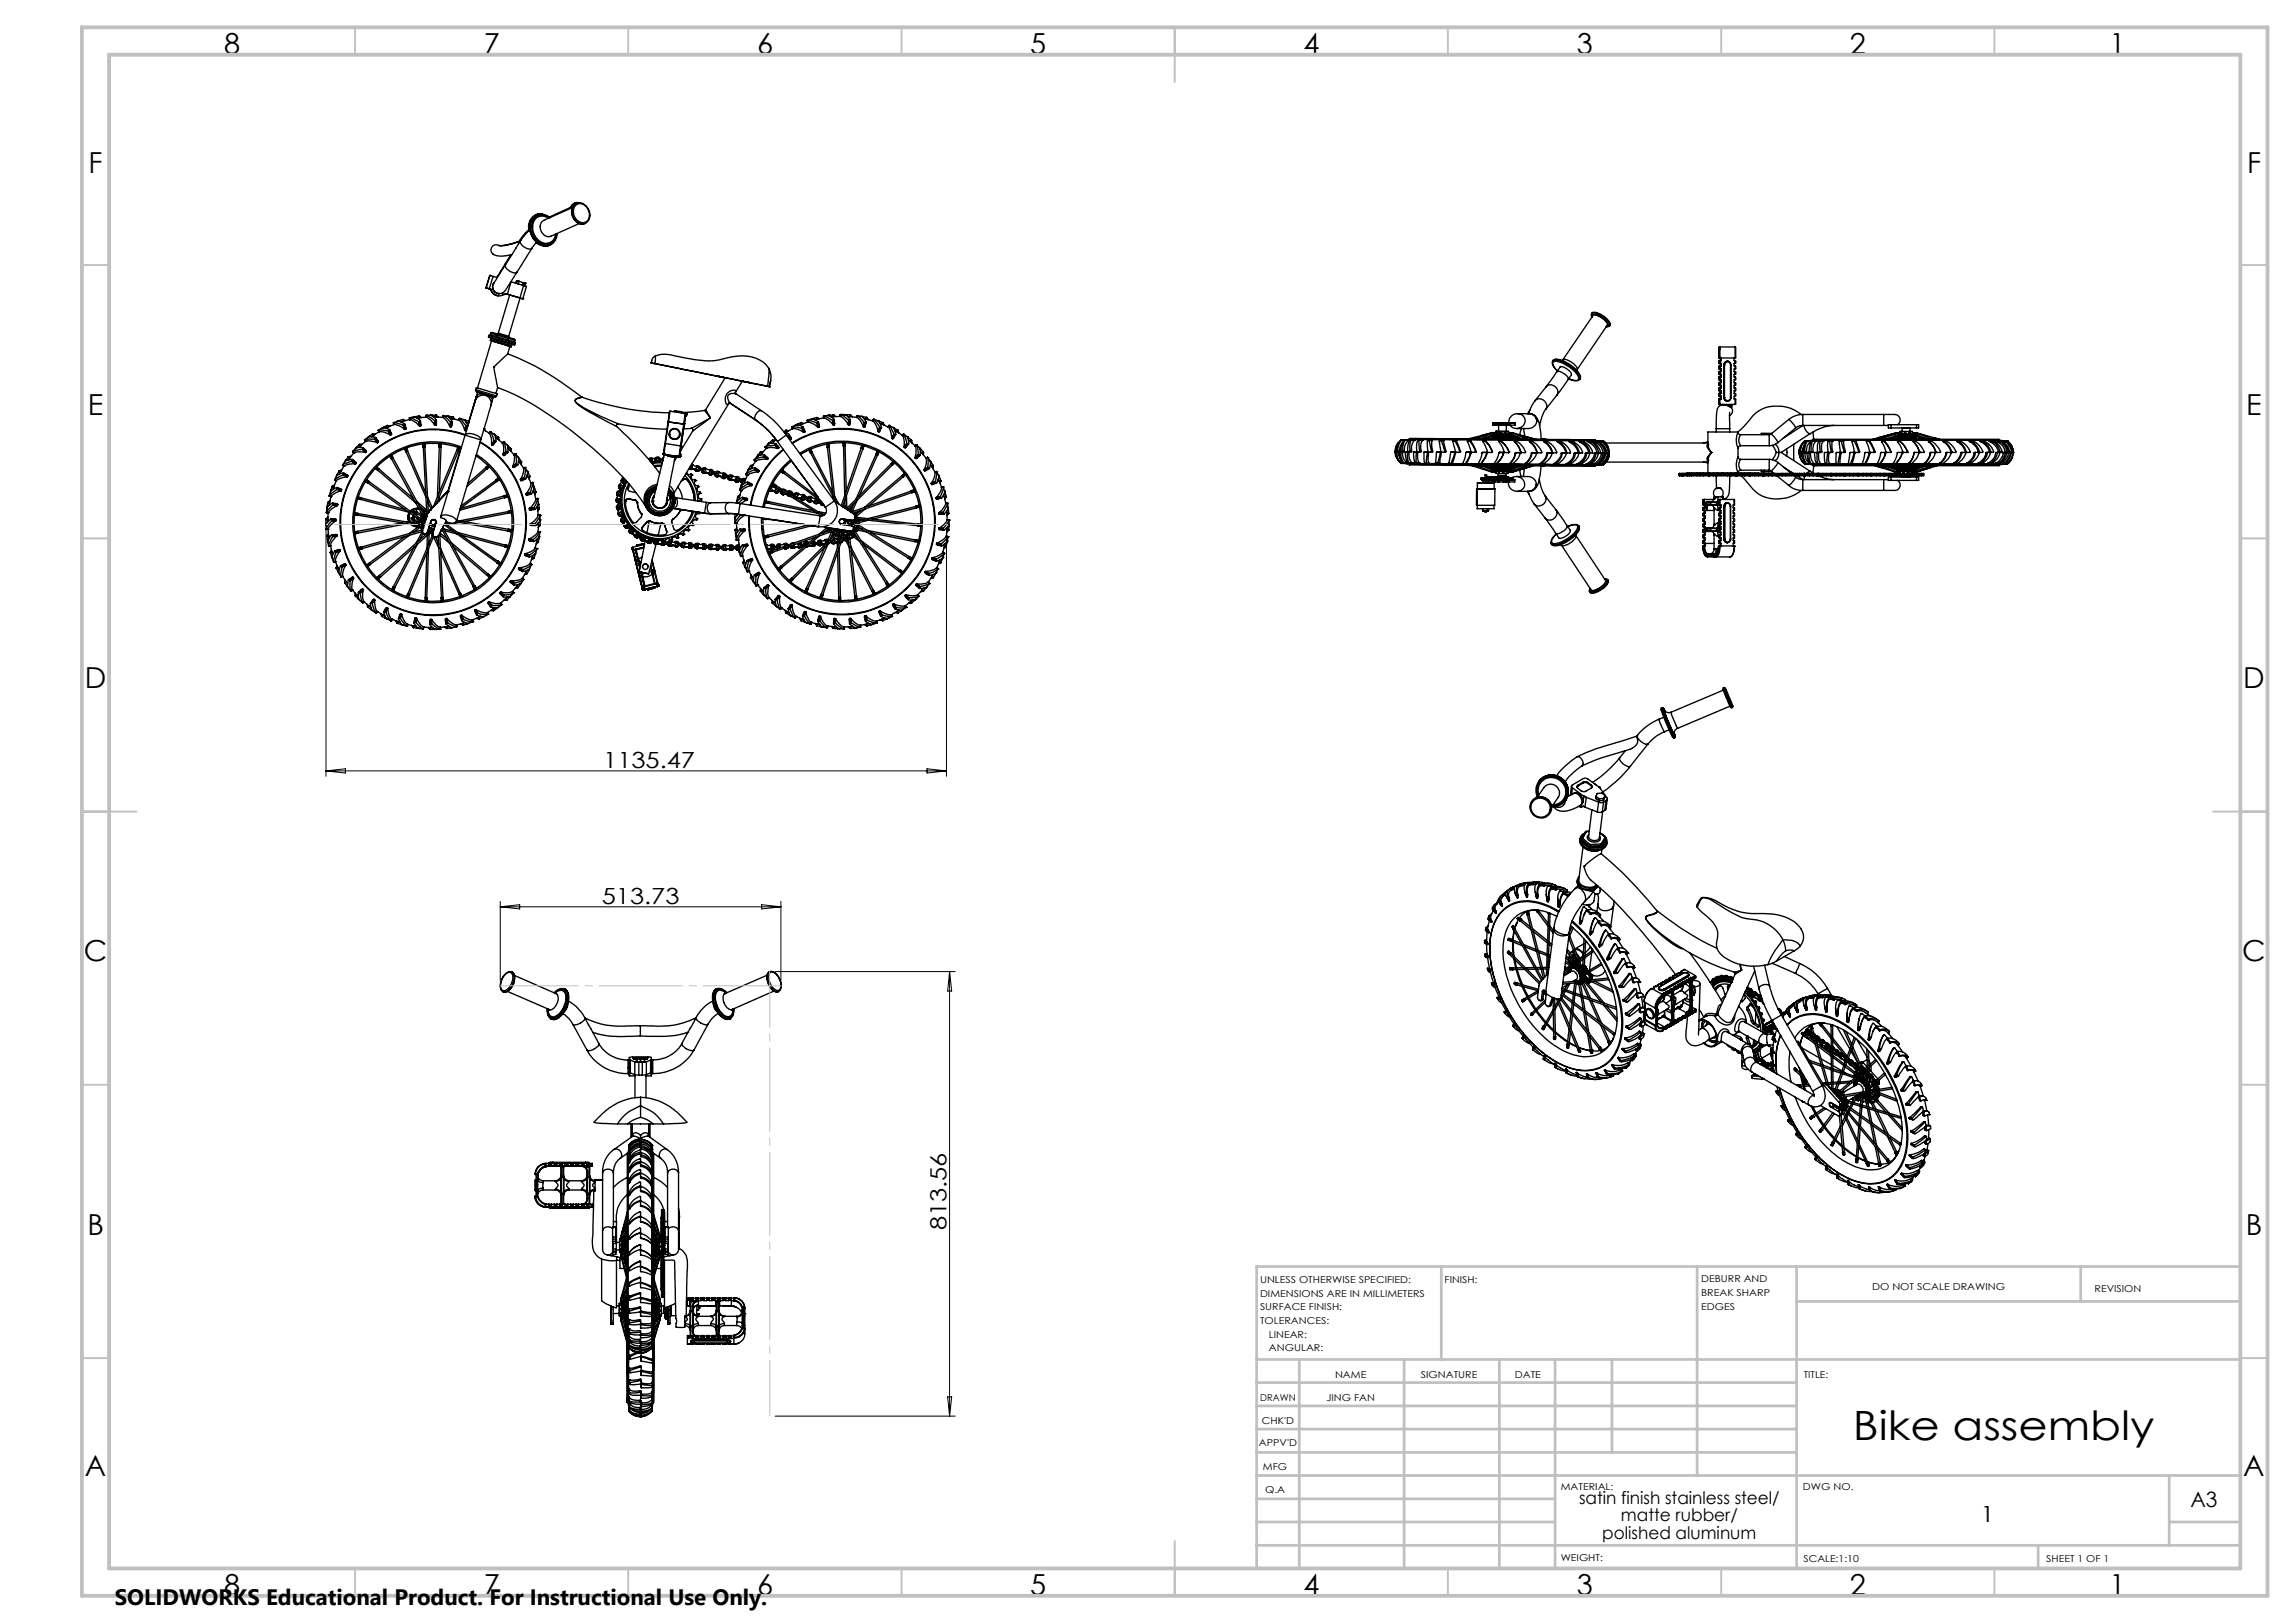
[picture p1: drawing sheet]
<svg xmlns="http://www.w3.org/2000/svg" width="420mm" height="297mm" viewBox="0 0 420 297" stroke-linecap="round" stroke-linejoin="round" font-family="sans-serif">
<defs><g id="words">
<text font-size="7.4" x="339.1" y="263.4">Bike assembly</text>
<g font-size="5.3">
<text x="41" y="9.9">8</text>
<text x="88.5" y="9.9">7</text>
<text x="138.5" y="9.9">6</text>
<text x="188.5" y="9.9">5</text>
<text x="238.5" y="9.9">4</text>
<text x="288.5" y="9.9">3</text>
<text x="338.5" y="9.9">2</text>
<text x="386" y="9.9">1</text>
<text x="16.2" y="31.7">F</text>
<text x="411.2" y="31.7">F</text>
<text x="16.1" y="75.9">E</text>
<text x="411.1" y="75.9">E</text>
<text x="15.5" y="125.9">D</text>
<text x="410.5" y="125.9">D</text>
<text x="15.4" y="175.9">C</text>
<text x="410.4" y="175.9">C</text>
<text x="16" y="225.9">B</text>
<text x="411" y="225.9">B</text>
<text x="15.5" y="270.2">A</text>
<text x="410.5" y="270.2">A</text>
<text x="41" y="291.9">8</text>
<text x="88.5" y="291.9">7</text>
<text x="138.5" y="291.9">6</text>
<text x="188.5" y="291.9">5</text>
<text x="238.5" y="291.9">4</text>
<text x="288.5" y="291.9">3</text>
<text x="338.5" y="291.9">2</text>
<text x="386" y="291.9">1</text>
</g>
<g font-size="4.1">
<text x="110.4" y="140.5">1135.47</text>
<text x="110.1" y="165.4">513.73</text>
<text x="173.2" y="225.2" transform="rotate(-90 173.2 225.2)">813.56</text>
<text x="362.4" y="278.6">1</text>
<text x="21" y="293.7">SOLIDWORKS Educational Product. For Instructional Use Only.</text>
</g>
<text font-size="3.9" x="400.9" y="275.8">A3</text>
<g font-size="3.2">
<text x="289" y="275.2">satin finish stainless steel/</text>
<text x="293.2" y="281.6">polished aluminum</text>
<text x="296.6" y="278.4">matte rubber/</text>
</g>
<g font-size="1.7">
<text x="230.6" y="234.8">UNLESS OTHERWISE SPECIFIED:</text>
<text x="230.6" y="237.3">DIMENSIONS ARE IN MILLIMETERS</text>
<text x="230.6" y="239.8">SURFACE FINISH:</text>
<text x="264.4" y="234.8">FINISH:</text>
<text x="311.3" y="234.7">DEBURR AND</text>
<text x="311.3" y="237.2">BREAK SHARP</text>
<text x="311.3" y="239.7">EDGES</text>
<text x="342.6" y="236.2">DO NOT SCALE DRAWING</text>
<text x="383.3" y="236.4">REVISION</text>
<text x="230.6" y="242.3">TOLERANCES:</text>
<text x="232.2" y="244.8">LINEAR:</text>
<text x="232.2" y="247.3">ANGULAR:</text>
<text x="230.6" y="256.3">DRAWN</text>
<text x="242.7" y="256.3">JING FAN</text>
<text x="244.3" y="252.2">NAME</text>
<text x="260" y="252.1">SIGNATURE</text>
<text x="277.2" y="252.1">DATE</text>
<text x="330.1" y="252.1">TITLE:</text>
<text x="230.9" y="260.5">CHK'D</text>
<text x="230.4" y="264.6">APPV'D</text>
<text x="231.1" y="269">MFG</text>
<text x="231.5" y="273.2">Q.A</text>
<text x="285.6" y="272.7">MATERIAL:</text>
<text x="330" y="272.7">DWG NO.</text>
<text x="285.6" y="285.7">WEIGHT:</text>
<text x="330.1" y="285.8">SCALE:1:10</text>
<text x="374.5" y="285.8">SHEET 1 OF 1</text>
</g>
</g></defs>
<g fill="none" stroke="#000" stroke-width=".25">
<path d="M97.6 39.8a2.39 2.39 0 0 0-.8 2.2M98 39.3h.1M98.1 39.3a2.42 2.42 0 0 0-1.3 2.8M98.1 39.3h-.1M98.2 39.4a2.83 2.83 0 0 0-.7 4.1 2.6 2.6 0 0 0 3.1 1.4M98.2 39.4h.1M98.2 39.4a2.24 2.24 0 0 1 2.5 .4M98.2 39.4a2.9 2.9 0 0 0-.4 4.6 2.46 2.46 0 0 0 2.8 .9M98.2 39.4a2.83 2.83 0 0 0-.6 4.1 2.67 2.67 0 0 0 3.1 1.3M98.9 39.2l-.8 .1M99.1 39.2l-1.1 .1M99.3 39.2h-.7l-.6 .1"/>
<path d="M100.4 39.9a1.84 1.84 0 0 0-2.2 0 1.84 1.84 0 0 0-.7 2.1 2.65 2.65 0 0 0 2.9 2.5 1.71 1.71 0 0 0 1.3-1.6M100.6 39.9a2 2 0 0 0-2.4-.2 2 2 0 0 0-.9 2.2 2.91 2.91 0 0 0 3.1 2.8 2.06 2.06 0 0 0 1.5-1.9M104.7 38l-5.2 2.3a1.65 1.65 0 0 0-.5 2 1.65 1.65 0 0 0 1.8 .9l5.2-2.3M104.9 37.7l-4.4 2M105.1 37.8a1.47 1.47 0 0 1 1.5-.5 1.47 1.47 0 0 1 1.1 1.2 1.43 1.43 0 0 1 0 1.5 1.43 1.43 0 0 1-1.4 .7 2.09 2.09 0 0 1-1.2-2.9zM105.2 37.2l-.5 .3-.3 .5M105.2 37.4l-.6 .5M105.5 37.2a2.1 2.1 0 0 1 2.3 2.8l-.3 .6-.4 .3M105.5 37.2a2.11 2.11 0 0 0-.8 2.1 2.11 2.11 0 0 0 1.5 1.7l.9-.1M105.5 37.2a2.12 2.12 0 0 0 .4 3.6l.6 .2 .6-.1M105.9 37.1l-.7 .1M106.1 37.1l-.9 .1"/>
<path d="M88.9 52.7l.6 .1M88.9 52.7h.1M89 52.7l.5 .1M89.5 52.8l.3 .1M89.6 50.4l.6 .2M89.6 50.4h.1M89.6 50.4l-.6 2.3M89.6 50.4l-.7 2.3M89.8 52.9a1.61 1.61 0 0 0 1.3 1.2M89.8 52.9h.1M89.8 52.9a1.6 1.6 0 0 0 2.1 1.1M90.2 46.5l.1 .1"/>
<path d="M90.2 50.6l-.7 2.2M90.2 50.6l.8 .2M90.3 46.6a4.5 4.5 0 0 0 3.4 0M90.4 51.7a1.24 1.24 0 0 0 .8 2M90.4 51.7a1.23 1.23 0 0 0 .8 2M91.2 53.7h.2M91.2 53.7h.1M92.1 53.5l-.2 .5M92.4 48.4l-1.5 2.4M92.5 53.7l.3 .1M92.5 48.5l-2.1 3.2M92.5 48.5a1.56 1.56 0 0 0 1.4 1.4l.7-.1"/>
<path d="M92.6 48.3l-.2 .1M92.8 53.8l.5 .2M92.9 53.8l-.4-.1-.6 .3M92.9 53.8l2.2 .7M93.3 54l1.9 .5M93.3 54l-2.1 7M93.5 46.6l-1.1 1.8M93.5 51.5v.1M93.5 51.6l-.6 2.2M93.5 51.6l2.3 .6M94.5 51.4h.1M94.5 51.4l-.1 .4"/>
<path d="M94.5 51.4l.4 .1M94.6 49.8l-1.7 2.8a1.78 1.78 0 0 1-1.5 1.1M94.9 51.5h.1M94.9 51.5l-.1 .4M95 51.5l.7 .2M95 51.5l-.2 .5M95.1 44.1h-.1M95.1 54.5l.6 .2M95.2 44.2a8.1 8.1 0 0 1-3.8 .7 .97 .97 0 0 0-1.4 .3 .97 .97 0 0 0 .3 1.4M95.2 54.5l.5 .2M95.2 54.5l-2.1 7M95.2 44.1l-2.7 4.4"/>
<path d="M95.2 44.1a1.7 1.7 0 0 0 1.7 1.5l.4-.2M95.3 44.1a10.6 10.6 0 0 1-3.9 .8M95.3 44l-.2 .1M95.7 54.7h.1M95.7 51.7h.1M95.7 51.7l-.1 .5M95.8 51.7l.3 .1M95.8 51.7l-.2 .5M95.8 52.2l.5 .2-.6 2.3M95.8 52.2l-.7 2.3M96.1 51.8h.1M96.1 51.8l-.1 .5"/>
<path d="M97 42l-.9 .9-.9 1.2M97 41.9a7.1 7.1 0 0 0-1.9 2.2M97.3 45.4l-2.7 4.4M98.1 44.4l.5 .3 .8 .3M98.3 44.4l-.1-.1-.9 1.1M100.7 44.8l-.1 .1M102 42.7a2.4 2.4 0 0 1-1.3 2.1M106 40.9h.2M291.3 57.4l-.1 .4 .1 .2a.42 .42 0 0 1 .2-.5 .42 .42 0 0 1 .5 .1 3.3 3.3 0 0 1 2.4 2l-.4 .2M291.3 57.4a1.11 1.11 0 0 1 1.4 0l1.2 .8a1.27 1.27 0 0 1 .7 1.4M291.3 57.4a1.35 1.35 0 0 1 1.5 .2l1.3 .9a1.08 1.08 0 0 1 .5 1.1M294.6 59.6l-.6 .2"/>
<path d="M67.6 79.8l-.1 .1M67.6 79.8l.1 .1M68.2 79.4l-.6 .4M68.2 79.4l.1 .3M68.2 79.4h.5M68.2 79.4h.1M68.2 79.4l.2 .3M68.3 79.7l-.3 .2M68.4 79.7h-.1M69.2 78.7l.6-.3a1.03 1.03 0 0 1 1.1 .1l.4 .1v.2M69.2 78.7h.1M69.2 78.7l.2 .3"/>
<path d="M69.3 78.7h.3l1.5 .2M69.3 78.7l.1 .3M69.4 79l-1 .7M69.4 79l.9 .1 1.1 .5M70.2 78.2l-.1 .1M70.2 78.2v.1M70.8 77.9l-.6 .3M70.8 77.9l.1 .3M70.9 77.9l.5 .1M70.9 77.9h-.1M70.9 77.9l.1 .2M70.9 78.2l-.3 .1"/>
<path d="M70.9 78.2h.1M71.1 78.9h.1M71.1 78.9l.3 .7M71.1 78.9l.4 .7M71.3 78.8l-.2 .1M71.3 78.8l.3 .7M71.3 78.7l.3 .8M71.4 79.6h.1M71.6 79.5l-.1 .1M72 77.4h.7l1.1 .4M72 77.4l.9-.3 1.1 .4v.2M72 77.4h.1"/>
<path d="M72 77.4l.1 .3M72.1 77.7l-1.1 .5M72.1 77.7h.1M72.1 77.7l.9 .2 1 .7M73 77v.1M73 77l.1 .1M73.7 76.8l.1 .3-.4 .1M73.7 76.8l-.7 .2M73.8 76.8l.4 .2M73.8 76.8h-.1M73.8 76.8l.1 .3M73.8 77.8h.1"/>
<path d="M73.8 77.8l.2 .8M73.8 77.8l.3 .8M74 78.6h.1M74 77.7l-.2 .1M74 77.7l.3 .8M74.1 77.6l.2 .9M74.3 78.5l-.2 .1M74.9 76.4l.7 .2 1 .6M74.9 76.4l1-.1 1 .6v.2M74.9 76.4h.1M74.9 76.4l.1 .4M75 76.8l-1.2 .3"/>
<path d="M75 76.8h.1M75 76.8l.8 .3 .9 .8M76 76.2l-.1 .1M76 76.2v.1M76.6 77.2h.1M76.6 77.2l.1 .7M76.7 76.1v.4h-.4M76.7 76.1h.1M76.7 76.1l-.7 .1M76.7 77.2l.1 .8M76.7 77.9l.1 .1M76.8 76.1l.4 .3"/>
<path d="M76.8 76.1v.3M76.8 78h.2M76.9 77.1l-.2 .1M76.9 77.1l.1 .9M76.9 77l.1 1M78 76.3l-1.2 .2M78 76.3h.1M78 76.3l.8 .5 .7 .9M78 76l.4 .1 1.2 .9M78 76h.1M78 76v.3M78.7 76h-.6"/>
<path d="M78.8 76h.1M78.8 76l.8 .5 .3 .3-.1 .2M79.1 76h.7M79.1 76h-.1M79.1 76v.1M79.5 77.7l.1 .1M79.6 77h.1M79.6 77l-.1 .7M79.6 77.8h.2M79.6 77h.2M79.6 77v.8M79.8 76v.3h-.5"/>
<path d="M79.8 76h.1M79.8 77v.8M79.8 76.3l1.2 .1M79.9 76.9l-.1 .9M79.9 76l.3 .3M79.9 76l-.1 .3M81 76.4h.1M81 76.4l.7 .6 .6 1M81 76.1l.6 .3 .8 .9M81 76.1h.1M81 76.1v.3M81.1 76.1h.1"/>
<path d="M81.1 76.1h.7M81.8 76.2h.1M81.8 76.2a1.76 1.76 0 0 1 1 .9l-.1 .2M82.1 76.2l.7 .1M82.1 76.2h-.1M82.1 76.2v.1M82.3 78l.1 .1M82.4 78.1h.1M82.4 77.3h.1M82.4 77.3l-.1 .7M82.5 77.3h.2M82.5 77.3l-.1 .8"/>
<path d="M82.7 77.3l-.2 .8M82.8 76.6l1.2 .3M82.8 76.3v.3l-.4-.1M82.8 77.2l-.3 .9M82.8 76.3h.1M82.9 76.3l.3 .4M82.9 76.3v.3M84 76.9l.6 .7 .4 1.1M84.1 76.6l.3 .2 .9 1.2M84.1 76.6h.1M84.1 76.6l-.1 .3M84.2 76.6l.6 .2"/>
<path d="M84.8 76.8l.3 .2 .5 .9M85 78.7l.1 .1M85.1 78.8h.1M85.1 79.7a16.9 16.9 0 0 0-22.6 17.5 16.9 16.9 0 0 0 25.5 13 16.9 16.9 0 0 0 .8-28.6l-1-.6M85.1 79.5a17.1 17.1 0 0 0-22.8 17.3 17.1 17.1 0 0 0 25 13.8 17.1 17.1 0 0 0 2.5-28.5l-1.9-1.2M85.1 76.9l.7 .2M85.1 76.9h-.1M85.1 79.6l2.9 .9M85.1 79.6a2.36 2.36 0 0 1 2.9 .8v.1M85.1 79.6l-4.5 14.9M85.1 76.9v.1M85.3 78h.1"/>
<path d="M85.3 78l-.3 .7M85.3 78l.2 .1M85.3 78l-.2 .8M85.4 78.6l-.2 .2M85.5 78.1l-.3 .7M85.6 78l-.1 .1M85.7 77.4h.1M85.8 77.1l-.1 .3-.4-.1M85.8 77.1v.3M86.9 73.3l-1.1 3.8M86.9 73.3v.3M87 73.4a1.5 1.5 0 0 1 1.8-1 1.5 1.5 0 0 1 1.1 1.8"/>
<path d="M87 71.3l.2 .4M87 71.3l.2-.4 3.5 1.1 .3 .1-.1 .4M87 71.3l3.9 1.2M87.2 72.5l-2.1 7.1M87.2 72.5a1.58 1.58 0 0 1 2.1-.2l.7 .6 .1 .4M87.2 72.5h.1M87.2 72.5l-.8 2.9M87.2 72.5l-.3 .8M87.4 71.8l-.2-.1 3.3 1-.2-.1M87.4 71.8l3 .8h-.1M87.4 71.8l-.2 .7M88.6 78.3l.1 .1"/>
<path d="M88.7 78.4l-.2 .3 1 .6M88.7 78.4l.1 .4M89.5 79.3h.1M89.5 79.3l.4 .8 .1 1.2M89.5 61.4l4.8 1.4M89.5 61.4l-.1 .3M89.7 79l.7 .4a1.69 1.69 0 0 1 .3 1.4l-.1 .1M89.7 61.2l-.2 .2M89.7 79l.3 .3 .4 1.4M89.7 79h.1M89.7 79l-.2 .3M89.7 62.3l3.9 1.2-.3-.1"/>
<path d="M89.7 62.3l.3 .1M89.8 62.1l.1-.2h.2l-.7-.2 4.8 1.4-.7-.2 .1 .3M89.8 62.1l3.8 1.1M89.8 62.1l-.1 .2M89.8 61l-.1 .3 1 .3M89.8 61l.3-.1 .9 .2M89.8 61l1 .3M89.9 74.2l-1.9 6.3M90 62.4l3.3 1M90 62.4l-2.6 8.6M90.2 61.9l3.2 1M90.3 72.6l-.4 1.6"/>
<path d="M90.3 67.2l.8 3.7a60.3 60.3 0 0 1 14.6 8.8 62.6 62.6 0 0 1 11.7 11.8l.9 1.4M90.3 67.2h.1M90.6 79.5v.1M90.6 79.5l-.1 .1M90.6 79.6l.6 .4M90.6 79.6v.1M90.7 61.6h.1M90.7 61.6l2.2 .6M90.8 61.3l-.1 .3M90.8 61.3l2.2 .6M90.9 72.5l-.1 .1-.3 .1M91 61.1l-.2 .2"/>
<path d="M91 61.1l2 .6M91.1 70.9l-.4 1.1M91.2 61l-.2 .1M91.2 61l1.9 .5M92.9 64.7a51.1 51.1 0 0 1 13.5 7.9M92.9 64.7l-2.6 2.5M92.9 62.2l1.3 .4M93 61.7v.2M93 61.7l1.1 .4 .1 .2M93 61.9l-.1 .3M93 61.9l1.2 .4M93.1 61.5l.1 .3"/>
<path d="M93.3 63.4l-.4 1.3M93.6 63.2v.3M94.2 62.6l.1 .2M94.2 62.3v.3M94.3 62.8l-.1 .3M106.5 72.7a1.51 1.51 0 0 0-1.3 .6l.1 .3a13.8 13.8 0 0 0 4.2 2.7l3.4 1.8M106.5 72.7a50.5 50.5 0 0 0 16 2.8M106.5 72.7h-.1a1.2 1.2 0 0 0-1.1 .6l.2 .4a36.5 36.5 0 0 0 7.2 3.7l.4 .2M112.9 78.1l.6 .6a59.6 59.6 0 0 1 7.3 7.9M113.1 77.6a.3 .3 0 0 0-.3 .1 .3 .3 0 0 0 .1 .4M113.1 77.6l4.7 .7 4.3 .2M119.2 66.4l.6 .1"/>
<path d="M119.2 66.4h.1M119.8 66.5l12.9 2.6M119.8 66.5l20.7 4.2M119.9 65.2l-.1 1.3M119.9 65.2a5.6 5.6 0 0 1 3.6-.1 21.7 21.7 0 0 0 8.1 .8 10.8 10.8 0 0 1 6.7-.4 4.5 4.5 0 0 1 2.4 1.8M119.9 65.2a1.63 1.63 0 0 0-.7 1.2M122.3 77.1h.1M122.3 77.1v.1M122.3 77.1l-.6 4.2M122.3 77.2h.1M122.3 77.2l2.8 .4M122.3 77.2l-.5 4"/>
<path d="M122.4 79.5h.1M122.4 79.5a1.04 1.04 0 0 0 .9 .9M122.6 75.2l-.3 2M122.6 75.2l-.1 .3-.2 1.6M122.6 75.2l2.8 .4M123.4 75.2l1.3 .3M123.4 75.2v.1M123.5 75.2l-.1 .1M123.5 75.2h.1M123.5 75.2l1.1 .1M124.4 79.3h.1M124.4 79.3a.98 .98 0 0 1-1.1 1.1"/>
<path d="M124.6 75.3l.1 .1M124.7 75.4h.1M124.7 75.4v.1M124.7 75.5h.1M125.1 77.6h.1M125.1 77.6l-.6 4M125.2 77.5l-.1 .1M125.2 77.5h.1M125.2 77.5l-.6 4.2M125.4 75.6l-.3 2M125.4 75.6l.1 .2M125.4 76.1h.1"/>
<path d="M125.5 75.7h.1M125.5 75.8l-.3 1.7M125.5 75.8l-1.1 7.3M125.5 75.8h.1M125.5 75.8l-.1 .3M126.5 78.4a.32 .32 0 0 1 .3 .4M126.5 78.4l-1.4 .1M126.8 78.8l-2.3 3.8M128.9 75.1l-4.2 .4M128.9 75.1l1.1 1.3M129.2 75l-.3 .1M129.2 75l.8 1.4"/>
<path d="M130 76.4l-3.5 2M130 76.4l-3.2 2.4M131.4 68.9h.1M131.4 68.9l5.8 1.1M131.4 68.9l1.3 .2M132.7 69.1l-3.5 5.9M133.4 73.8h.3M133.4 73.8l-10 16.4M133.6 73.8l4.7 3M133.7 73.8l4.6 3M134.6 71.8l.1 .3M134.6 71.8l.1-.3a1.54 1.54 0 0 0-1.6 .5 1.54 1.54 0 0 0-.3 1.7l.2 .3 .4-.2"/>
<path d="M134.7 72.1a.95 .95 0 0 0-1.1-.1 .95 .95 0 0 0-.4 1l.5 .8M134.7 72.1l4.6 3.1M135.9 69.7l-1.3 2.1M137.2 70h.1M137.2 70l-1.3-.2 4.6 .9M138.3 76.8l.5 .5a14.3 14.3 0 0 1 3.2 3.1l-.5 .4M138.3 76.8l.5 .5a15.4 15.4 0 0 1 3.5 3.5M138.3 76.8v.1M139.3 75.2l.4 .2a18.8 18.8 0 0 1 4.2 4.2M139.3 75.2a1.26 1.26 0 0 0-1 1.6M140.5 70.7l.3 .1M140.7 67.3v1.2l-.2 2.2"/>
<path d="M140.7 67.3a4.8 4.8 0 0 1 .1 3.5M140.8 70.8h.1M143.8 78.8l.2 .3-.3 .2 .6 .1 .1 .2M143.8 78.8l-.4 .2M143.9 78.7l.5 .1M143.9 78.7l-.1 .1M143.9 78.7l.1 .3M143.9 79.6l-1.6 1.2M143.9 79.6l8.8 12M144 79.7h.1M144.1 79.7h.1M144.1 79.7l.5 .7"/>
<path d="M144.2 79.7l.4 .7M144.4 79.6l-.2 .1M144.4 79.6l.4 .7M144.4 79.5l.3 .5M144.9 78.1l1 .1 .8 .2M144.9 78.1h.1M144.9 78.1l.2 .4M145 78.1h.1M145 78.1h-.1M145.1 78.4l-1.1 .7M145.1 78.5l.9 .1 1 .5M145.6 77.8l-.6 .3"/>
<path d="M145.6 77.8h.1M145.7 77.7l.9 .2 .4 .2v.2M145.9 77.6l-.1 .1M145.9 77.6v.1M146.5 77.4l.1 .3-.3 .1M146.5 77.4l-.6 .2M146.6 77.3l.5 .2M146.6 77.3l-.1 .1M146.6 77.3l.2 .3M146.7 78.4h.1M146.7 78.4l.3 .7M146.8 78.4l.3 .7"/>
<path d="M147 78.3l-.2 .1M147 78.3l.3 .8M147 78.2l.3 .9M147 79.1h.1M147.3 79.1h-.2M147.7 76.9l1.8 .5M147.7 76.9h.1M147.7 76.9l.1 .3M147.8 76.9h.1M147.8 77.2l-1.1 .5M147.8 77.2h.1M147.8 77.2l1.2 .5 .7 .5"/>
<path d="M148.5 76.7l-.7 .2M148.5 76.7h.1M148.5 76.7h.4l.9 .5-.1 .2M148.7 76.6v.1M148.8 76.6h-.1M148.8 76.6v.1M149.4 76.4h.1M149.4 76.4l-.6 .2M149.4 76.4l.1 .3M149.5 77.4h.1M149.5 77.4l.2 .8M149.5 76.7l-.4 .1"/>
<path d="M149.5 76.4l.5 .2M149.5 77.4l.3 .8M149.5 76.4l.1 .3M149.7 78.2h.1M149.7 77.4h-.2M149.7 77.4l.2 .8M149.8 77.3l.1 .9M149.9 78.2h-.1M150.7 76.2l.7 .1 1 .6M150.7 76.2h.1M150.7 76.2v.3M150.7 76.5l-1.1 .2"/>
<path d="M150.7 76.5h.1M150.7 76.5l.9 .4 .8 .8M151.5 76l-.8 .2M151.5 76h.1M151.5 76l.9 .5 .3 .3-.1 .1M151.7 76v.1M151.8 76h-.1M151.8 76v.1M152.4 76.9v.1M152.4 76.9v.8M152.4 77.7h.1M152.4 77l.1 .7"/>
<path d="M152.5 75.9v.3l-.4 .1M152.5 75.9h.1M152.5 75.9l-.7 .1M152.5 77.7h.2M152.6 75.9l.4 .3M152.6 75.9v.3M152.6 76.9l-.2 .1M152.6 76.9l.1 .8M152.7 76.8v.9M153.7 76.2h-1.2M153.7 76.2h.1M153.7 76.2l.6 .3 .9 1.2"/>
<path d="M153.8 75.9l.6 .3 .9 .7M153.8 75.9h.8M153.8 75.9h.1M153.8 75.9l-.1 .3M154.6 75.9h.1M154.6 75.9a1.7 1.7 0 0 1 1 .9l-.1 .1M154.9 75.9h.7M154.9 75.9h-.1M154.9 75.9v.1M155.1 76.2h.4M155.2 77.7h.1M155.3 77.7h.2"/>
<path d="M155.3 76.9h.1M155.3 76.9l-.1 .8M155.3 76.9h.2M155.3 76.9v.8M155.5 76.9v.8M155.6 76.2l1.2 .2M155.6 75.9h.1M155.6 75.9l-.1 .3M155.6 76.8l-.1 .9M155.6 75.9l.4 .4M155.6 75.9v.3M156.8 76.4h.1"/>
<path d="M156.8 76.4l.6 .6 .6 1.1M156.8 76.1l.4 .1 1 1.1M156.8 76.1l.8 .1M156.8 76.1h.1M156.8 76.1v.3M157.7 76.2h.1M157.7 76.2a1.66 1.66 0 0 1 .8 1.2h-.1M157.9 76.2l.7 .2M157.9 76.2l-.1 .1M157.9 76.2v.1M158 78.1h.1M158 78.1l.2 .1"/>
<path d="M158.2 77.3v.1M158.2 77.3l-.2 .8M158.2 77.4h.2M158.2 77.4l-.2 .7M158.4 77.4l-.2 .8M158.5 77.3l-.3 .9M158.6 76.7l1.1 .3M158.6 76.4l-.1 .3-.4-.1M158.6 76.4h.1M158.7 76.4l.3 .4M158.7 76.4l-.1 .3M159.7 77h.1"/>
<path d="M159.7 77l.6 .8 .4 1.1M159.8 76.7l.4 .3 .8 1.2M159.8 76.7h.1M159.8 76.7l-.1 .3M159.9 76.7v.1M159.9 76.8l.7 .2M160.6 77h.1M160.6 77a1.61 1.61 0 0 1 .7 1.1l-.1 .2M160.7 78.9h.1M160.7 78.9l.2 .1M160.8 77.1h.1M160.9 77.1l.6 .2"/>
<path d="M160.9 77.1v.1M161 78.2h.1M161 78.2l-.3 .7M161 78.2l.2 .1M161 77.5l.4 .1M161.2 78.3l-.3 .7M161.3 78.2l-.4 .8M161.4 77.6l1.2 .5M161.5 77.3l.1 .1M161.5 77.3l-.1 .3M161.6 77.4l.2 .4M161.6 77.4l-.1 .3"/>
<path d="M162.5 78.1h.1M162.5 78.1l.4 .5 .3 1.5M162.7 77.9l.3 .2 .6 1.4M162.7 77.9l.7 .3M162.7 77.9h.1M162.7 77.9l-.2 .2M163.4 78.2h.1M163.4 78.2l.3 .3 .2 1-.1 .1M163.6 79.5h.1M163.6 78.4h.1M163.6 79.5l-.4 .6M163.6 79.5l.2 .1"/>
<path d="M163.6 79.5l-.4 .7M163.7 78.4l.6 .3M163.7 78.4l-.1 .1M163.8 79.6l-.4 .7M163.9 79.5l-.5 .8M164.1 79l1 .7M164.3 78.7l-.2 .3-.3-.2M164.3 78.7l.1 .1M164.4 78.8l.1 .4M164.4 78.8l-.2 .3M165.1 79.7h.1M165.1 79.7l.4 .9v1.1"/>
<path d="M165.3 79.4l.4 .6 .2 1.2M165.3 79.4l.7 .5M165.3 79.4h.1M165.3 79.4l-.2 .3M166 79.9h.1M166 79.9a1.77 1.77 0 0 1 .3 1.4h-.2M272.9 79.8h.1M273 79.7l-.1 .1M273 79.2h.3M273 79.7h.2zM273 79.2h.1M273 79.2l-2 .5"/>
<path d="M273.2 77.4h.3M273.2 77.4h4.1v.4h-1.1M273.2 77.4v.4h.3M273.2 79.7h.1M273.3 79.2v.1M273.3 79.7h.1M273.3 79.2l-4.7 1.1M273.4 79.6h.1M273.5 77.8h.2M273.5 79.6h.1M273.5 79.9h1.2M273.5 77.4h.2"/>
<path d="M273.5 77.4v.4M273.7 77.4h.5v.4M273.7 77.8h.5M273.7 77.4v.4M273.8 78.9v.3h-.5M273.8 79.8h1M273.8 79.5l-3.1 .9M273.8 79.2l.4 .1M273.8 79.2l.1 .2M273.8 79.2l-4.2 1.2M274 79.7h.1M274 79.7h.9h-.2"/>
<path d="M274 79.7h.4M274.2 77.8h.3M274.2 78.9h1.5M274.2 78.9h-.4h2.3h-.4M274.2 77.8v1.1M274.3 79.6l.1 .1M274.4 79.7h.3M274.4 77.8h.8M274.5 77.8h.7zM274.5 77.8h.7M274.5 77.8h.1M274.5 79.5h.2"/>
<path d="M274.6 79.2a.37 .37 0 0 1 .4 .4l.1-.1M274.6 79.2l.1 .1v.2M274.6 79.2l-3 1.2M274.7 79.5v.1M274.7 79.5l-2.3 .9M274.7 79.6h.3M274.7 79.6v.1M275 79.3h.2M275.1 79.9h1.4M275.2 77.8v-.4h.3v.4M275.2 77.8h.3M275.2 79.8l1.2 .1"/>
<path d="M275.3 79.2a.27 .27 0 0 1 .4 .1 .27 .27 0 0 1 0 .3M275.3 79.2a.15 .15 0 0 1 .3 0 .15 .15 0 0 1 0 .2l-.9 1M275.3 79.2l-1 1.2M275.4 79.8h-.1h1M275.4 79.8h.3M275.4 77.4h-.9v.4M275.5 77.8h.3M275.7 79.3h.3M275.7 77.8v1.1M275.7 79.8h.2M275.7 79.6h-.3v.2M275.7 79.5h.2"/>
<path d="M275.7 79.6v.2M275.8 77.8v-.4h.4v.4M275.8 77.8h.4M275.9 79.8h.1M275.9 79.8h.4M275.9 79.5v.3M276 79.4l-.1 .1M276.1 78.9v.3M276.2 77.4a1.49 1.49 0 0 1 1.3-1.7 1.49 1.49 0 0 1 1.6 1.4 1.58 1.58 0 0 1-1.2 1.2 1.58 1.58 0 0 1-1.6-.5M276.3 79.8h.1M276.3 79.7v.1M276.3 79.3a.2 .2 0 0 0-.3-.1 .2 .2 0 0 0 0 .3l-.1 .1h.3"/>
<path d="M276.3 79.3a.14 .14 0 0 0-.2-.1 .14 .14 0 0 0 0 .2l.7 1M276.3 79.3l.9 1.1M276.6 79.2h-.3M276.6 79.5v.1M276.6 79.7h.1M276.6 79.5h.2M276.6 79.7l1.3 .3M276.7 79.5l-.1 .2M276.7 79.2h.2M276.7 79.8h.1zM276.7 79.2l-.3 .1M276.7 79.2l-.2 .1 .1 .2 2.2 .9"/>
<path d="M276.7 79.2l2.8 1.2M276.8 79.9h.1M276.9 79.8v.1M276.9 79.2h-.1M276.9 79.9h.1M276.9 79.2l4.1 1.2M276.9 79.9v.1M276.9 79.9l1.4 .5M277.7 75.7h2.1M278.4 78.4l-.3 1.2M278.7 79.8l2.6 .6M278.8 78.4l.2 1.4"/>
<path d="M279.8 75.7a1.45 1.45 0 0 1 1.4 1.4M280 75.1l-.4 .6a1.36 1.36 0 0 1 1.6 1.4M280.1 75.7h.2M280.4 75.8a2.8 2.8 0 0 1 1.4 2.5l.3 2.1M280.9 73.3l-.5 .8-.6 1.6M280.9 73.3a1.27 1.27 0 0 1 1.7 0 1.27 1.27 0 0 1 .3 1.6M281.2 77.1a1.58 1.58 0 0 1-1.5 1.3h-2.2M282.9 74.9l-.7 1.4-.4 1.6M283 70.8a1.26 1.26 0 0 1 1.6-.1 1.26 1.26 0 0 1 .3 1.6M283 70.8l-2.1 2.5M284.2 66a1.25 1.25 0 0 0 .5 1.6l.3 .3M284.2 66a1.56 1.56 0 0 1 1.8 .2 5.6 5.6 0 0 1 3.2 3l-.1 .2"/>
<path d="M284.2 66a1.29 1.29 0 0 1 1.6-.1 5.8 5.8 0 0 1 3.4 3l-.1 .5M284.2 66a1.56 1.56 0 0 1 1.8 .1 6.1 6.1 0 0 1 3.2 2.9l-.1 .4M284.2 66h.1M284.9 72.3l-2 2.6M284.9 68l-1.9 2.8M284.9 68l.6-.8a2.12 2.12 0 0 1 2.1 1.4l-.6 .8M284.9 68a2.12 2.12 0 0 1 2.1 1.4M285 67.9l-.1-.2a1.49 1.49 0 0 1-.7-1.4 1.02 1.02 0 0 1 1.3 0 5.5 5.5 0 0 1 3.4 2.9 .57 .57 0 0 1-.9 .4l-.9-.3a1.79 1.79 0 0 0 2 .1M286 65.9l-.1 .1M286 65.9l5.5-8.2a2.24 2.24 0 0 1 2.3 1l.3 .4v.4l-5.5 8.2M286 65.9a2.4 2.4 0 0 1 2.3 .9l.3 .6v.3M287 69.4l-2.1 2.9"/>
<path d="M288.6 67.7l-.1 .1M289.1 69.4h.1M314.1 78.5h2.4M314.1 78.5v.6M314.6 63.9h.1M314.6 63.9v1.5M314.6 65.4h.1M314.6 63.6v1.8M314.6 65.4l.1 .1M314.6 65.4v.1h2.9M314.6 69.4l.1 .1M314.6 68.1h.1"/>
<path d="M314.6 67.4l.4 .1v.5h-.4v.1M314.6 71.4v.1h.4v.5h-.4v.1M314.6 71.4h.1M314.6 71.4l.1 .1M314.6 68.4v.1h.4v.5h-.4v.1M314.6 68.4h.1M314.6 68.4l.1 .1M314.6 66.4v.1h.4v.5l-.4 .1M314.6 66.4h.1M314.6 66.4l.1 .1M314.6 72.1h.1M314.6 69.1h.1"/>
<path d="M314.6 70.4v.1h.4v.5h-.4v.1M314.6 70.4h.1M314.6 70.4l.1 .1M314.6 71.1h.1M314.6 70.1h.1M314.6 69.4l.4 .1v.5l-.4 .1M314.6 67.1h.1M314.6 72.4l.4 .1v.5l-.4 .1M314.6 72.4h.1M314.6 72.4l.1 .1M314.6 67.4l.1 .1M314.6 67.4h.1"/>
<path d="M314.6 69.4h.1M314.6 66.1h.1M314.6 73.1h.1M314.6 73.9l.1 .1M314.6 73.9h.1M314.6 73.9v.1h2.9M314.6 63.6v.2M314.6 66.1v.3M314.6 67.1v.3M314.6 68.1v.3M314.6 69.1v.3M314.6 70.1v.3"/>
<path d="M314.6 71.1v.3M314.6 72.1v.3M314.6 73.1v.8M314.6 63.8h.1M314.6 63.6l.1-.1v2M314.6 63.7v.1M314.7 63.5l-.1 .1M314.7 69l-.1 .1M314.7 68l-.1 .1M314.7 71l-.1 .1M314.7 72l-.1 .1M314.7 70l-.1 .1"/>
<path d="M314.7 67.1h-.1M314.7 66l-.1 .1M314.7 73.1h-.1M314.7 63.5h2.8M314.7 63.5h.1M314.7 66h.1M314.7 66.5h.1M314.7 68h.1M314.7 68.5h.1M314.7 70v.1M314.7 70.5h.1M314.7 72h.1"/>
<path d="M314.7 72.5h.1M314.7 65.5h.1M314.7 74h.1M314.7 73l-.1 .1M314.7 69h.1M314.7 71.5h.1M314.7 73h.1M314.7 71h.1M314.7 70h.1M314.7 69.5h.1M314.7 67l-.1 .1M314.7 67h.1"/>
<path d="M314.7 67.5h.1M314.7 66v.5M314.7 67v.5M314.7 68v.5M314.7 69v.5M314.7 70v.5M314.7 71v.5M314.7 72v.5M314.7 73v1M314.9 66.5v.5M314.9 67.5v.5M314.9 68.5v.5"/>
<path d="M314.9 69.5v.5M314.9 70.5v.5M314.9 71.5v.5M314.9 72.5v.5M314.9 65.5v.5M314.9 66v-.5v.5M314.9 66h.1M315 65.5v.5h-.4v.1M315.2 74.1h.1M315.5 72.8a.65 .65 0 0 0 .6 .6 .65 .65 0 0 0 .7-.6M315.5 72.8h.1M315.5 66.8h.1"/>
<path d="M315.5 66.8a.65 .65 0 0 1 .6-.7 .65 .65 0 0 1 .7 .7M315.5 72.8l.3 .5 .4 .1M315.5 66.8v6M315.6 74v.1M315.6 72.8a.55 .55 0 0 0 .5 .5 .55 .55 0 0 0 .6-.5M315.6 66.8a.55 .55 0 0 1 .5-.6 .55 .55 0 0 1 .6 .6M315.6 66.8v6M316.2 73.4h.1M316.2 66.1h.1M316.2 66.1l-.4 .1-.3 .6M316.3 74.3l.5 .1 .1-.4v.5h-.2M316.4 74.3h-.2a1.52 1.52 0 0 0-1.8 .3l-.3 1v2.9"/>
<path d="M316.5 75.5v3M316.5 76h.1M316.5 78.5v.6M316.7 74l-.1 .4M316.7 72.8h.1M316.7 66.8h.1M316.7 66.8v6M316.7 74.5a.87 .87 0 0 1-.2 1.5M316.8 66.8v6M317.4 65.5v.5h.1M317.5 63.5v2M317.5 63.5l.1 .1v1.8l-.1 .1"/>
<path d="M317.5 67l.1 .1-.1 .4M317.5 69l.1 .1v.4h-.1M317.5 68h.1v.5h-.1M317.5 72l.1 .1v.4h-.1M317.5 73l.1 .1v.9h-.1M317.5 66l.1 .1v.4h-.1M317.5 71h.1v.5h-.1M317.5 70l.1 .1-.1 .4M317.5 66v.5M317.5 67v.5M317.5 68v.5M317.5 69v.5"/>
<path d="M317.5 70v.5M317.5 71v.5M317.5 72v.5M317.5 73v1M317.5 66.5h-.1v.5h.1M317.5 67.5h-.1v.5h.1M317.5 68.5h-.1v.5h.1M317.5 69.5h-.1v.5h.1M317.5 70.5h-.1v.5h.1M317.5 71.5h-.1v.5h.1M317.5 72.5h-.1v.5h.1M317.6 63.5v.1"/>
<path d="M318.1 79.1a.48 .48 0 0 0 .5 .4M318.1 79.1h-5.5v2.3M318.1 79.1a3.7 3.7 0 0 0 0 3M318.6 79.6a1.56 1.56 0 0 0 0 2M318.6 79.5h5.2M322.9 79.3v.2M323.8 79.5v2.1M324.1 79.4l-.3 .1M324.1 79.4l.6 .5 .7 1.1M324.3 79.3h-2v.2M327.3 76.8l1 .9 .3 .6M327.3 76.8l-3.2 2.6"/>
<path d="M327.4 79.3h.3M328.6 78.3l-3.2 2.7M329.6 75.9a6.9 6.9 0 0 0-8.3-.3l-2.2 2.5-1.1 1M329.9 77.9l-.8 .1-.5 .3M329.9 75.8a4.2 4.2 0 0 0-2.6 1M329.9 75.8v2.1M329.9 77.9h14.8M329.9 75.8h14.8M330 77.9l-3.6 2.3M330.1 77.9l.2 .6a1.18 1.18 0 0 0 1 .8M331.3 79.3l-5.3 3.5M331.8 79.1l.1 1.3"/>
<path d="M335.6 77.9a8.7 8.7 0 0 0-4.3 1.4M344.7 75.8h1.6a1.08 1.08 0 0 1 1.3 .5 1.08 1.08 0 0 1-.3 1.4M344.7 77.9h.9M344.7 75.8v2.1M346.1 77.7h-.5v.6h.5M346.1 77.7h4.6M346.1 77.7v.6M346.1 78.3h4.6M346.8 79.8l-.3 .3M346.9 80h.1M346.9 79.8v.1M346.9 79.9h.2"/>
<path d="M346.9 79.9v.1M347 79.2h.2M347 79.2l-.1 .1M347 79.2l-3.3 .9M347 79.8h.3M347.2 79.7v.1M347.2 79.2l.4 .1M347.2 79.2l.1 .2M347.2 79.2l-4.5 1.2M347.4 79.7h.1M347.5 79.2l.2 .1M347.5 79.7h.1"/>
<path d="M347.5 79.6v.1M347.6 80h1.3M347.7 78.9h.1M347.7 78.9v.3M347.7 78.9h2.3v.4M347.8 79.5h.1M347.8 79.2l.5 .2M347.8 79.2l.1 .3M347.8 79.2l-4 1.2M347.9 79.9h1M347.9 79.5h.1M347.9 79.5l-3.1 .9"/>
<path d="M348.1 78.9v-.6h1.4v.6M348.3 78.3h.1M348.3 79.7v.1M348.5 79.5h.2M348.6 79.2a.34 .34 0 0 1 .4 .5M348.6 79.2l.2 .1-.1 .2M348.6 79.2l-2.7 1.2M348.7 79.5v.2M348.7 79.5l-2.1 .9M348.7 79.7h.3M348.7 79.7v.1M348.9 79.4h.4"/>
<path d="M349 79.7v.1h-.9M349 79.5h.1M349.2 80h1.4M349.3 79.9h1.1M349.3 78.3h.1M349.4 79.3v-.1a.27 .27 0 0 1 .3 .1 .27 .27 0 0 1 0 .4M349.4 79.3l.1-.1 .1 .2-.7 1M349.4 79.3l-.9 1.1M349.4 79.8h1M349.4 79.7v.1M349.4 79.7h.3M349.6 79.4h.4"/>
<path d="M349.7 79.7v.1M349.7 79.5h.1M349.8 79.5v.3M349.8 79.5h.1M349.9 79.4v.3M349.9 79.7h.3M349.9 79.7v.1M350 79.4l-.2 .1M350 79.2v.1M350.2 79.2h.2M350.2 79.6v.2M350.3 79.2a.29 .29 0 0 0-.4 .1 .29 .29 0 0 0 0 .4"/>
<path d="M350.3 79.2a.16 .16 0 0 0-.3 0 .16 .16 0 0 0 .1 .3l.9 .9-.4-.2M350.3 79.2l1.1 1.2M350.6 79.5h.1M350.6 79.5l2.2 .9M350.6 79.2h.1M350.6 79.5l.3 .2M350.7 79.2l-.4 .1M350.7 79.2l-.2 .1 .1 .2M350.7 79.2l3 1.2M350.7 77.7h.4v.6h-.4M350.7 79.2h.1M350.7 79.2l4.2 1.2"/>
<path d="M350.7 77.7v.6M350.8 79.8l2 .6M59.7 95v.1M59.7 95.1v.7M59.7 95.8h.1M59.7 95.1h.3M59.7 95h.3M59.7 96.9h.1M59.7 96.9h.3M59.7 93.8h.1M59.7 93.8h.4M59.8 93.8h.3"/>
<path d="M59.8 98v.1M59.8 98.1l.1 .7M59.9 92.7v.1M59.9 92.7h.1M59.9 98.8l.1 .1M59.9 98.8h.1M60 95.1v.4M60 92l-.1 .7M60 92l.3 .1M60 91.9v.1M60 94.6l-.3 .4M60 91.9l.3 .1"/>
<path d="M60 96.9l.1 1.2M60 96.9h.1M60.1 93.8l-.1 1.3M60.1 93.8h.1M60.1 97.6l-.3 .4M60.1 98.1l.1 .4M60.1 98.1h.1M60.1 99.9h.1M60.1 98.1h-.3M60.1 98h-.3M60.3 90.8h.1M60.3 90.8l.3 .1"/>
<path d="M60.3 92.1l-.1 .4M60.4 91.6l-.4 .3M60.5 99.9l.3 1.2M60.5 99.9h.1M60.5 99.9h-.4M60.6 90.9l-.3 1.2M60.6 90.9h.1M60.6 95l.9 .1M60.6 89.7v.1M60.6 89.7h.1M60.7 95.3l-.7 .9-.3 .7M60.7 95.3h.8"/>
<path d="M60.7 95.1l-.2-.1a1.58 1.58 0 0 0-.8 1.1v.8M60.7 95.1v.1M60.7 95.2v.1M60.7 95.1h.8M60.7 95.2h.8M60.8 89l-.2 .7M60.8 89l.3 .1M60.8 89h.1M60.9 98.2l-.6 1-.2 .7M60.9 98l-.3-.1-.6 1.1 .1 .9M60.9 98v.2M60.9 98.2h.1"/>
<path d="M60.9 92.1l.9 .2M61 92.4l-.9 .8-.3 .6M61 92.4l.7 .1M61 92.2l-.1-.1a1.48 1.48 0 0 0-1.1 .9l-.1 .8M61 92.2v.2M61 92.4h.1M61 92.2l.8 .1M61 92.4l.8 .1M61.1 89.1l-.1 .4M61.1 89.1h.1M61.2 87.8h.1M61.2 88.7l-.4 .3"/>
<path d="M61.2 87.8l.3 .2M61.5 95.3l-1 .8-.5 .8M61.5 95.2v.1M61.5 95.1v.1M61.5 88l-.4 1.1M61.5 88h.1M61.6 98.1l-.8 .9-.3 .9M61.6 97.9l.1 .1M61.6 97.9h-.9M61.6 98.1l-.7 .1M61.6 97.9l-.7 .1M61.7 98l-.1 .1"/>
<path d="M61.7 89.6l-1 .6-.4 .6M61.7 89.6l.7 .2M61.7 98l-.8 .2M61.7 89.2l.8 .4M61.7 92.5l-1 .6-.6 .7M61.7 89.5v.1M61.7 86.9v.1M61.7 89.5l.8 .3M61.7 86.9h.1M61.8 92.5h-.1M61.8 89.4l-.2-.2-.7 .4a.6 .6 0 0 0-.5 .6l-.1 .6M61.8 89.4l-.1 .1"/>
<path d="M61.8 89.4l.7 .2M61.8 92.3v.2M62 86.3l-.3 .6M62 86.3l.3 .1M62.1 86.1l-.1 .2M62.1 86.1l.3 .2M62.3 86.4l-.2 .3M62.3 86.4h.1M62.4 89.8l-1.1 .5-.7 .6M62.5 89.8h-.1M62.5 89.6v.2M62.5 86l-.4 .1"/>
<path d="M62.7 85.1h.1M62.7 85.1l.2 .2M62.8 86.9l-1.3 .7-.3 .2M62.8 86.9l.7 .4M62.9 86.9h-.1M62.9 86.9l.7 .3M62.9 86.6l.8 .5M62.9 85.3l-.6 1.1M62.9 85.3h.1M63 86.7v-.1a1.75 1.75 0 0 0-1.4 .5l-.4 .7M63 86.7l-.1 .2M63 86.7l.7 .4"/>
<path d="M63.3 84.2v.1M63.3 84.2l.1 .1M63.5 87.3l-.8 .1-1.2 .6M63.6 87.2l-.1 .1M63.7 87.1l-.1 .1M63.7 83.6l-.4 .6M63.7 83.6l.3 .3M63.7 83.6h.1M63.7 83.6l.3 .2M64 83.9l-.3 .3M64.2 83.5l-.5 .1M64.4 84.4l-1.4 .5-.3 .2"/>
<path d="M64.4 84.4l.6 .5M64.5 84.4h-.1M64.5 84.4l.6 .5M64.5 84.1l.7 .6M64.5 82.7h.1M64.5 82.7l.2 .2M64.6 84.2l-.1-.1a1.49 1.49 0 0 0-1.4 .4l-.4 .6M64.6 84.2l-.1 .2M64.6 84.2l.6 .5M64.7 82.9l-.7 1M64.7 82.9h.1M64.9 93.9v.3l.5 .1"/>
<path d="M64.9 93.9h.6M64.9 93.9l.5 .1M64.9 94.1l.5 .1M64.9 97.3v.4M64.9 97.3h.1M64.9 97.3l.1 .2M64.9 97.3l.6-.1v.2M64.9 97.7l.7 2.6M64.9 97.7h.1M65 97.5l-.1 .2M65 84.9h-1.2l-.9 .4M65.1 84.9h-.1"/>
<path d="M65.2 84.7l-.1 .2M65.3 81.8l-.1 .1M65.3 81.8v.1M65.4 94.2v.1M65.4 94l12.1 2.1v.3l-12.1-2.1zM65.4 94v.2M65.5 91.3l-.1 .1a14.8 14.8 0 0 0-.5 5.9M65.5 91.3h.1M65.5 94.3h-.1M65.5 91.3l.5 .1M65.5 93.9l-.1 .1M65.5 93.9v.1"/>
<path d="M65.5 97.4v.1M65.5 97.4l-.5 .1M65.5 97.5l-.6 .2M65.5 97.5v.1M65.6 90.9l-.1 .4M65.6 90.9v.2M65.6 91.1l-.1 .2M65.6 90.9l.5 .2v.2M65.6 91.1l.5 .2M65.8 81.4l-.5 .4M65.8 81.4l.2 .2M65.8 81.3v.1"/>
<path d="M65.8 81.3l.2 .2M66 81.6l-.3 .3M66 91.4h.1M66.1 91.4l8.7 2.3M66.1 91.3l-.1 .1M66.1 91.1l8.1 2.1M66.3 82.2l-1.1 .2-.7 .3M66.3 81.3h-.5M66.3 82.2l.6 .6M66.3 82.2h.1M66.4 82.2l.5 .6M66.5 81.9l.6 .8"/>
<path d="M66.5 82.1v-.1a1.73 1.73 0 0 0-1.4 0l-.6 .7M66.5 82.1l-.1 .1M66.5 82.1l.6 .6M66.7 80.5h.1M66.7 80.5l.2 .3M66.9 82.8l-1.6-.1-.6 .2M66.9 82.8h.1M66.9 88.1l-1.3 2.8M66.9 88.1l.4 .3M66.9 80.8l-.9 .8M66.9 80.8h.1M66.9 80.8l.9-.1 1.2 .3"/>
<path d="M66.9 88v.1M66.9 88l.5 .3M67 87.8l-.1 .2M67 87.8h.1l.5 .3M67 87.8l.5 .4M67.1 82.7l-.2 .1M67.4 88.4l9.9 7.1M67.4 88.3l-.1 .1M67.4 88.4h-.1M67.5 88.2l-.1 .1M67.6 88.2l-.2 .2M67.6 88.2l9.9 7.1"/>
<path d="M67.6 88.1l-.1 .1M67.6 88.1v.1M68.6 80.4l-1.9 .1M68.6 80.4h.1M68.6 80.4l.4 .6M68.6 80.4l.5 .6M68.7 85.7h.1M68.7 85.7l.5 .4M68.7 85.7l-1.6 2.1M68.8 80.3l-.1-.2a1.54 1.54 0 0 0-1.4-.1l-.6 .5M68.8 80.3l-.2 .1M68.8 80.3l.4 .6"/>
<path d="M68.8 80.1l.4 .8M68.9 85.6l-.2 .1M68.9 85.6l.4 .4M68.9 85.4l-.2 .3M68.9 85.4h.1M69 85.4l-.1 .2M69 85.4l.4 .4-.2 .3M69 81h.1M69.2 86.1l6.9 5.9M69.2 80.9l-.1 .1M69.4 85.9l6.3 5.4M71.3 83.5l-1.3 1-1 .9"/>
<path d="M71.4 83.4l-.1 .1 .3 .5M71.4 83.4l.3 .5M71.6 83.3l-.2 .1M71.6 83.3l.4 .5M71.6 83.3l.3 .5M71.6 84h.1M71.7 83.9l-.1 .1M71.9 83.8l-.2 .1M71.9 83.8h.1M71.9 83.8l-.3 .2 5.9 10.7M71.9 83.8l5.9 10.7M72 83.8h-.1"/>
<path d="M73.6 95.7l-8.1 1.5M74 82.1l-2.4 1.2M74 82.1h.1M74 82.1l.3 .6M74.2 98.1l-6.6 4.9M74.2 82.1l.2 .5M74.2 82.1h-.2M74.3 82.7l3.7 8.3M74.4 82l-.4 .1M74.4 82h.1M74.4 82l-.2 .1M74.4 82l.2 .5-.2 .1"/>
<path d="M74.4 95.8l-8.9 1.7M74.4 82.6l-.1 .1M74.6 82.5l3.3 7.7M74.7 95h.1M74.7 95l.1 .5M74.8 95h.1M74.8 95h-.1M74.8 94.9v.1M74.9 95h-.2M74.9 93.8l-.2 .4a.48 .48 0 0 0 .1 .7M75 93.4l2.2 .6M75 97.9l-7.2 5.4"/>
<path d="M75.1 93.9l-.3 .6v.4M75.1 93.9a1.47 1.47 0 0 0-.1 1.5l-.1-.4M75.2 96l.9 .3M75.2 96l.5 .3 .9 .1M75.4 94.7a.16 .16 0 0 1 .1 .2 .16 .16 0 0 1-.2 .1M75.6 94.9v.1M75.6 94.8v.1M75.6 94.7v.1M75.6 94.7h.1M75.6 94.6v.1M75.6 94.5v.1M75.6 94.6h.1"/>
<path d="M75.6 94.5h.1M75.6 94.8h.1M75.6 95l.1 .1M75.6 95h.1M75.6 94.4v.1M75.6 94.4h.1M75.7 95.1v.1M75.7 95.1h.1M75.7 93.9l1.7 .5M75.7 94.3l-.1 .1M75.7 95.2h.1M75.8 95.2h.1"/>
<path d="M75.8 94.1h.1M75.9 94l-.1 .1M75.9 94h.1M75.9 94.1h.1M76.1 96.3v.1M76.1 96.2h.1M76.1 96.2l-.5-.2 .4 .2h.6M76.2 94.7l.1 .2M76.2 94.7l.2 .2M76.2 93.6l.1 .2a.18 .18 0 0 0-.1-.3 .18 .18 0 0 0-.2 .2M76.2 95.5h.1M76.2 94.7l.2 .1"/>
<path d="M76.3 95.5h-.1M76.3 94.9h.1M76.3 91.8l1.8 1.5M76.4 95.5h.1M76.4 95.7v.1M76.4 95.7h.1M76.4 95.8h.1M76.4 99.6l-4.2 7.9M76.4 95.5l.1 .1M76.4 95.5h.2M76.4 95.5v.3M76.5 95.6h.1"/>
<path d="M76.5 95.6l-.1 .1M76.5 95.4l-.1 .1M76.5 95.5h-.1M76.6 95.5a.16 .16 0 0 1 .1 .2 .16 .16 0 0 1-.2 .1v-.1h-.1M76.6 93.2h.1M76.6 95.4h.1M76.6 95.4v.1M76.6 95.5h.1M76.6 93.2h-.5l-.7 .4 .7-.4h.7M76.6 95.4l.6 .2M76.6 93.1a1.71 1.71 0 0 0-1.5 .4M76.7 93.1a1.71 1.71 0 0 0-1.5 .4"/>
<path d="M76.7 95.4l-.1 .1M76.7 95.4h.1M76.7 96.3v-.1v.1M76.7 95.1l-2.3 .4M76.7 92.6l1.4 1.1M76.8 96.2l-1.9 1.4M76.9 96.5h.1M76.9 96.5l.1 .1M77 96.4h.1M77 96.6h.1M77 96.5v.1M77 96.4v.2"/>
<path d="M77 94.3l.1 .1M77.1 94.4l.1 .1M77.1 94.4h.1M77.1 93.2l.5 .5 .3 .4M77.1 95.3l-1.9 .4M77.1 94.9h.1M77.1 94.9v.1M77.1 94.9h.2M77.2 95h.1M77.2 94.5v.2M77.2 94.7v.2M77.2 94.9h-.1"/>
<path d="M77.2 94.5h.1M77.2 94.7h.1M77.2 94.9h.1M77.2 97.3v.1v-.1M77.2 96.3l-1.5 1.1M77.2 95h-.1M77.2 96.6h.1M77.2 96.5h.1M77.2 96.5v.1M77.2 93.4l.6 .8h-.2M77.2 97.3l-10.9 3.1M77.3 95h.1"/>
<path d="M77.3 96.6h.1M77.3 94.9v.1M77.3 94.9h.1M77.3 94.9h-.1M77.3 95.5v.5zM77.3 97.2v.3l.2 .1M77.3 97.2h.1M77.3 97.2h-.1a.48 .48 0 0 0 .5 .5M77.3 95.8l-.2 .2M77.3 97.3l-1.1 2.1M77.3 96.5v.1M77.3 95.5l.3 .2"/>
<path d="M77.3 96.6l-.1-.1 .1 .1M77.3 96.9l-11.2 3.2 .2 .3M77.3 95h-.1M77.3 96.6l-.1 .4M77.4 96.6h.1M77.4 81.2l-3 .8M77.4 95.6v.5M77.4 81.2v.6M77.4 96.3l.1 .2zM77.4 81.8h.1M77.4 96.4v.2M77.4 97.6h.1"/>
<path d="M77.4 97.6l-.6 1.2M77.4 96.3l.1 .1M77.5 97.6l.1 .1M77.5 95.3l.3 .2M77.5 94.6l-.2 .5zM77.5 95.3l-.2 .2M77.5 81.2h.3v.6M77.5 81.2h-.1M77.5 81.2v.6M77.5 81.8h-.1M77.5 94.7l.2 .3M77.5 96.1h.1"/>
<path d="M77.5 97.6l.2 .1M77.6 94.7l-.2 .5M77.6 95.7h.1M77.6 97.7h.1M77.6 97.7h.2M77.7 97.7h.1M77.7 94.3l.4-.4zM77.7 81.2v.5M77.7 95l.2 .1M77.7 81.7l-.2 .1M77.7 81.7l.1 .1M77.8 97.7h.1"/>
<path d="M77.8 81.8h-.3l.6 12.2M77.8 81.8l.6 12M77.8 81.8h.1M77.8 94.5l.2 .3M77.8 94.5l-.3 .2M77.9 95.1h.1M77.9 94.1l.2-.2-.4 .4zM78 94.6h.1M78 94.6l-.7 2.6M78.1 94v.3M78.1 94.1l-.3 .3M78.2 97.4l-.2 .3h-.3"/>
<path d="M78.2 97.4v.2M78.2 98l-.1 2.4M78.2 97.3l.2 .1M78.2 90.9l.9 2.1M78.3 94h-.2M78.3 97.2l.2 .1M78.3 91.8l.6 1.4M78.4 93.8h.1M78.4 93.6l.1 .1M78.4 96.7l.1 .2-.1 .1M78.5 97.7v1.9M78.6 97.2l.2 .3"/>
<path d="M78.6 97.2l-9.2 8.1M78.6 93.4l-.2 .2M78.6 93.4h.1M78.7 93.4l-.7 1.2M78.7 93.4h.1M78.7 97.5l.5 .1M78.7 97.5h.3M78.7 97.5h.2M78.8 97.5l-9.2 8.1-.2-.3M78.8 97.4l.4 .1M78.9 97l-.3 .2M78.9 93.1l-.3 .3"/>
<path d="M78.9 97.5h.1M78.9 96.9l-.1 .1zM79 97.5h.1M79 96.9l.1 .2M79 96.9h.1M79.1 96.7h.1M79.1 96.7l-.6-.3 .4 .3h.6M79.1 97.7v.3M79.1 97.7h.1M79.1 97.6l.1 .2M79.1 97.1l-.3 .4M79.1 97.6v.1"/>
<path d="M79.2 96.3h.1M79.2 97.9l-4.6 10.8 .3 .1M79.2 97.7v.4l.2 .1M79.2 97.7h.1M79.3 98.2l-4.4 10.6M79.3 98.2l1 2.2M79.3 92.6l-.2 .3M79.3 98.2h.1M79.4 95.1a.5 .5 0 0 1 .4 .6 .5 .5 0 0 1-.6 .4M79.4 95.1a.5 .5 0 0 1 .4 .5 .5 .5 0 0 1-.6 .5 .5 .5 0 0 1-.4-.6M79.4 95.1l.3 .2 .1 .4M79.4 98.2h.1"/>
<path d="M79.4 98.2l.3 .1M79.6 96.2h-.6l-.3-.3 .5 .4M79.7 98.3h.1M79.7 98.3l.6 1.2M79.8 98.3h.1M79.8 95.7a.5 .5 0 0 0-.4-.6 .5 .5 0 0 0-.6 .3l-.6 2M79.8 95.7h.1M79.8 95.7l-.6 2M80 91.8v.2M80 91.9l-.1 .1M80.2 98.1l-.2 .2h-.3M80.4 91l-.1 .7"/>
<path d="M80.4 81.8h.1M80.4 81.2h-2.6M80.4 81.2h.4M80.4 81.2h.1M80.4 81.8l-.4 9.1M80.4 81.2v.6M80.4 81.2h.2M80.5 97.5l.6 11.9h-.1h-.2l-.6-11.3M80.5 97.9l1.8 1.5M80.5 97.5l1.4 1.2M80.6 81.2l-.1 .6M80.6 97.3h.1"/>
<path d="M80.7 97.2h.1M80.7 81.8l-.3 8.3M80.7 81.8h-.2M80.8 81.2l3 .6M80.8 97l.1 .1-.2 .1M80.8 97l-.1 .1M80.8 97h.1M80.8 81.2l-.1 .6M80.8 81.2h-.2M80.8 97h.2M81.2 96.2l-.2 .3 5.9 10.7-.2 .1h-.1l-5.7-10.5M81.2 96.8l1.7 .4"/>
<path d="M81.3 96l9.7 7M81.4 97.1l2.2 .6M81.4 96.1l-.2 .1M81.4 95.8l9.8 7-.2 .2M81.5 95.8l.7-.1-.6-.2 .2 .1a1.3 1.3 0 0 0 1.7-.2 2.28 2.28 0 0 0-2.7-1l-.2 .1v.2l.7 .2 .4 .3-1.5 2.9M81.6 90.3h.1M81.6 90.3l-1.3 1.3M81.6 90.3l-2.9 3.1M82 89.9l-.4 .4M82 89.9h.1M82 90l-.4 .3M82.5 99.2l6.8 5.9"/>
<path d="M82.9 100l6.2 5.3M83.5 95.5l9.5 1.7 .1-.3M83.6 95.2l9.5 1.7M83.6 82.4h.1M83.6 82.4l.3 .1M83.6 82.4l-4.3 10.4M83.7 82.4h.2M83.7 97.4l8.8 2.4M83.8 81.8l.3 .1M83.8 81.8l-.2 .6M83.9 82.4v.1M83.9 82.5l-4 9.7"/>
<path d="M83.9 81.9l-.2 .5M83.9 82.5h.1M84.1 95.6l-2.3 .5M84.1 81.9v.1M84.1 81.9l-.2 .5M84.1 82l.3 .1M84.1 82l-.2 .5M84.3 82l-2.3 8M84.4 97.9l8 2.1M84.5 81.8a14.7 14.7 0 0 0-19.9 15.2 14.7 14.7 0 0 0 22.4 11.1 14.7 14.7 0 0 0 .2-24.9M87.1 83.4l2.2 1.8-.4 .3M88 80.5l-4.5 14.9"/>
<path d="M88.9 85.5v.1M88.9 85.5l.1 .1M88.9 85.6l-3.3 2.9M89 85.6l.1 .2M89.1 85.8h.1M89.1 85.8l-3.7 3.3M89.4 85.2l-.4 .4M89.5 85.4l-.4 .4M89.5 85.4h.1M89.6 85.4l1.6 2.1M89.6 85.4l-.5 .4M90 81.3v.1"/>
<path d="M90 81.4l.1 .1M90.3 81.3l-.2 .2M90.4 80.7h.1M90.4 80.7l-.4 .6M90.5 80.7l.1 .2M90.5 80.7l-.5 .7M90.6 80.9l-.5 .6M90.7 80.8l-.4 .5M90.7 87.8l.1 .2M90.8 87.9l-6.4 4.7M90.9 88.1l-6.7 4.9M91 80.3l.9 .8"/>
<path d="M91.2 80l.1 .1M91.2 80l-.2 .3-.3-.3M91.2 87.5l.2 .3M91.2 87.5h.1M91.2 87.5l-.5 .3M91.2 87.5l.1 .2M91.3 80.1v.4M91.3 80.1l-.2 .2M91.3 87.7l-.5 .3M91.3 87.7l.1 .1M91.4 87.8l1.4 2.8M91.4 87.8l-.5 .3-.1-.1"/>
<path d="M91.9 81.1h.1M91.9 81.1l.3 .9-.2 1.1M92 83.1l.1 .1M92.1 83.2l.1 .2M92.2 80.8v.1a1.51 1.51 0 0 1 .8 1.8l-.3 .1M92.2 80.8l.4 1.8M92.2 80.8h.1M92.2 80.8l-.3 .3M92.3 90.7v.1M92.3 90.7l.1 .1M92.4 91l-.1-.3-8.1 2.4M92.4 91l-8.3 2.4"/>
<path d="M92.4 91v.1M92.4 90.8v.2M92.4 99.9v.2M92.4 99.9l.6 .1M92.5 99.7l-.1 .2M92.5 99.7l.5 .2M92.6 82.6v.1M92.6 82.6l-.6 .5M92.6 82.7l.1 .1M92.6 82.7l-.5 .5M92.7 82.8l-.5 .6M92.8 90.6l.1 .1"/>
<path d="M92.8 90.6l-.5 .1M92.9 90.7v.1M92.9 90.7l-.5 .1M92.9 81.6h.1M92.9 90.9l.7 2.6M92.9 82.8l-.7 .6M92.9 90.9h.1M92.9 90.8v.1M92.9 90.8l-.5 .2M92.9 90.9l-.5 .2M93 82l.2 .3 .3-.2M93 93.6l-8.9 1.7"/>
<path d="M93 93.6v.2M93 93.8v.1M93 81.6l.5 .5M93 81.6l-.1 .1M93 99.9v.3zM93 93.9l-8.1 1.6M93 97.2h.1M93 97.2l.6 .1M93 99.9v.1M93 99.9h.1M93.1 97.2h-.1M93.1 97.2l.5 .1"/>
<path d="M93.1 96.8l.6 .1v.1M93.1 96.8v.1M93.1 96.9v.3M93.1 96.9l.6 .1M93.2 82.3l.9 .9M93.5 82.1h.1M93.5 82.1v.5M93.5 93.5l-.5 .1M93.5 93.5l.1 .3M93.5 93.5h.1M93.5 82.1l-.2 .3M93.6 93.5v.3"/>
<path d="M93.6 93.5h.1M93.6 93.7l-.6 .1M93.6 93.5l-.6 .1M93.6 93.8l.1 3.1M93.6 97.3l-.5 2.5-.6-.1M93.6 93.8l-.6 .1M93.6 97.3h.1M93.7 97l-.1 .3M93.8 85.3v.1M93.8 85.4l.1 .1M94.1 83.2h.1M94.1 83.2l.1 .3-.1 1-.3 .8"/>
<path d="M94.3 83a1.54 1.54 0 0 1 .5 2l-.2 .1M94.3 83l.2 1.1v.8M94.3 83h.1M94.3 83l-.2 .2M94.5 84.9l.1 .2M94.5 84.9h.1M94.5 84.9l-.7 .4M94.5 84.9l-.7 .5M94.6 85.1l-.7 .4M94.8 85.1l-.9 .4M94.9 84.3l.2 .3M94.9 83.9h.1"/>
<path d="M95 83.9l.4 .6M95 83.9l-.1 .1M95.1 84.7l.7 1M95.2 87.7v.1M95.2 87.8l.1 .1M95.4 84.5h.1M95.4 84.5l-.3 .1M95.5 84.5l-.1 .5M95.5 84.5l-.3 .2M95.6 87.9h-.3M95.8 85.7h.1M95.8 85.7l-.2 1.3-.4 .7"/>
<path d="M96 87.4l.1 .2M96 87.4l-.8 .3M96 87.4h.1M96 87.4l-.8 .4M96.1 87.6l-.8 .3M96.1 85.6l.4 .7M96.1 85.5l.1 .7-.2 1.2M96.1 85.5h.1M96.1 85.5l-.3 .2M96.1 85.5v.1M96.2 87.6l-.6 .3M96.3 90.4v.2"/>
<path d="M96.3 90.3v.1M96.3 90.6h.3M96.5 86.9l.2 .4M96.5 86.3l-.1 .9-.2 .4h-.1M96.5 86.3h.1M96.6 86.4v.1M96.6 86.5l.3 .6M96.6 86.5v.1M96.7 87.3l.5 1.1M96.7 98.8l.9 .3M96.7 98.8l.8 .2M96.8 98.7l-.1 .1"/>
<path d="M96.8 98.7l.8 .1M96.8 98.6v.1M96.8 98.6l.8 .1M96.9 93.1v.2M96.9 93v.1M96.9 87.1l.1 .1M96.9 87.1l-.2 .2M97 87.2l-.2 .5M97 87.2l-.3 .1M97 95.9v.2M97 96.1l1 .1M97 90.1l.1 .2"/>
<path d="M97 90.1h.1M97 90.1l-.7 .2M97 96.1h.8M97 90.1l-.7 .3M97 95.9h.9M97.1 95.8l-.1 .1M97.1 95.8h.8M97.1 90.3l-.8 .3M97.2 88.4h.1M97.2 88.4l-.3 .9-.6 1M97.2 90.4l-.6 .2M97.5 88.3l.2 .7a1.55 1.55 0 0 1-.5 1.4l-.1-.1"/>
<path d="M97.5 88.3l-.1 .7-.4 1.1M97.5 88.3h.1M97.5 88.3l-.3 .1M97.6 98.8l-.1 .2M97.6 98.7v.1M97.6 89.7l.1 .4 .3-.1M97.7 93v.2M97.7 92.9v.1M97.7 92.9l-.8 .1M97.7 93.2l-.8 .1M97.7 93l-.8 .1M97.8 90.1l.2 1.2"/>
<path d="M97.8 89.2h.1M97.8 89.4h.1M97.8 89.2v.2M97.8 93.2l-.9 .1M97.8 89.4l.2 .6M97.9 95.9l-.1 .2M97.9 95.8v.1M98 91.3h.1M98 91.3l-.1 .6-1 1.1M98 90l.1 .1M98.1 90.1l-.2 .4M98.1 90.1l-.3 .1"/>
<path d="M98.2 99.2h.3M98.2 99.1l-.3 1.2M98.3 98.7l-.1 .4h.3M98.3 92.6l.1 .4h.3M98.4 93.1l.1 1.2M98.4 91.2l.1 .7a1.57 1.57 0 0 1-.7 1.3h-.1M98.4 91.2l-.3 1-.4 .7M98.4 91.2h.1M98.4 91.2l-.4 .1M98.5 97.3h.1M98.5 97.3l-.6 .7-1.1 .6M98.5 97.3l.3 .1"/>
<path d="M98.5 94.3l-.3 .5-1.1 1M98.5 94.3h.3M98.5 96.1v1.2M98.5 95.7v.4M98.5 99.1v.1M98.5 99.2l-.4 .3M98.5 96.2h.3M98.5 96.1h.3M98.5 92.2h.1M98.5 98.4l.1 .1M98.6 92.2v.1M98.6 92.3l.1 .7"/>
<path d="M98.6 98.4v.1M98.6 92.3l-.1 .1M98.6 98.5l-.1 .6M98.7 98.2l-1 .9-.2-.1M98.7 98.2h.1M98.7 93v.1M98.7 93.1l-.3 .4M98.7 93.1h-.3M98.7 95.4h.1M98.8 97.4l-.1 .8M98.8 97.4l-.4 .5-.8 .8M98.8 97.4h.1"/>
<path d="M98.8 94.3v.8M98.8 94.3l-.2 .6-.7 .9M98.8 94.3h.1M98.8 95.3v.1M98.8 95.1l-.1 .3-.7 .8-.2-.1M98.8 95.1h.1M98.8 96.1v.1M98.8 95.4v.7M98.8 96.2l-.3 .3M112.7 91.5h.1M112.7 91.5l.2 .3 .3 .2M112.8 92.8h.1"/>
<path d="M112.8 92.8l.2 .3M112.9 90.3h.1M112.9 90.3v.2M112.9 90.5h.1M112.9 90.5l.1 .2M113 92.4a.55 .55 0 0 1 .8 .1 .55 .55 0 0 1-.1 .7v.2a.53 .53 0 0 1 .3 .7 .53 .53 0 0 1-.8 .2l-.1-.3v-.7a.65 .65 0 0 1-.1-.9zM113 93.1h.1M113 93.1l.2 .4M113 89.9a.55 .55 0 0 1 .8 .2 .55 .55 0 0 1-.2 .7v.2a.53 .53 0 0 1 0 .8 .53 .53 0 0 1-.8 0 .53 .53 0 0 1 .2-.8v-.2a.69 .69 0 0 1 0-.9zM113.1 94h.1M113.1 94a.56 .56 0 0 0 .9 .4l.4 .4M113.2 89.1h.1"/>
<path d="M113.2 89.1l.3 .4M113.2 92a.5 .5 0 0 1 .6 .4 .5 .5 0 0 1-.5 .6M113.2 91.8v.2M113.2 92l.4 .1 .1 .4M113.2 92h.1M113.3 93l.1 .2a.5 .5 0 0 1 .6 .4 .5 .5 0 0 1-.3 .6M113.3 93h.1M113.5 91.5a.23 .23 0 0 0-.3-.2 .23 .23 0 0 0-.2 .2M113.5 89.5a.49 .49 0 0 1 .4 .6 .49 .49 0 0 1-.6 .4l-.1 .2a.51 .51 0 0 1 .5 .6 .51 .51 0 0 1-.5 .5M113.5 89.5l.3 .3 .1 .2M113.5 89.5h.1M113.6 92.7a.23 .23 0 0 0-.3-.2 .23 .23 0 0 0-.2 .3"/>
<path d="M113.6 91v-.1l.1 .3M113.6 95.2h.1M113.6 95.2l.3 .4M113.6 90.2a.23 .23 0 0 0-.3-.2 .23 .23 0 0 0-.2 .3M113.7 94.2v.2a.53 .53 0 0 1 .7 .2 .53 .53 0 0 1-.2 .7M113.7 87.9h.1M113.7 93.3l.3 .3M113.7 87.9v.1M113.7 94.8a.57 .57 0 0 1 .7 0 .57 .57 0 0 1 .2 .7l.2 .1a.53 .53 0 0 1 .4 .6 .53 .53 0 0 1-.6 .5 .53 .53 0 0 1-.4-.7l-.1-.3a.62 .62 0 0 1-.4-.9zM113.7 88l-.1 .5a.53 .53 0 0 0-.4 .7 .53 .53 0 0 0 .7 .3 .53 .53 0 0 0 .3-.8l.5-.6M113.7 88h.1M113.8 93.9a.23 .23 0 0 0-.2-.2 .23 .23 0 0 0-.2 .3"/>
<path d="M113.9 95.6h.1M113.9 95.6l.4 .5M113.9 89a.21 .21 0 0 0-.2-.2 .21 .21 0 0 0-.2 .2M114.1 87.4l-.3 .2-.1 .4M114.2 95.3l.1 .2a.52 .52 0 0 1 .7 .1 .52 .52 0 0 1-.1 .7M114.2 95.3h.1M114.2 95.3v.1M114.2 89h.1M114.3 96.2h.1M114.3 96.2a.53 .53 0 0 0 .4 .5 .53 .53 0 0 0 .6-.3l.5 .3M114.3 88.8l-.1-.2v.2M114.3 95.1a.23 .23 0 0 0-.2-.2 .23 .23 0 0 0-.2 .2"/>
<path d="M114.4 87.9a.23 .23 0 0 0-.2-.2 .23 .23 0 0 0-.2 .2M114.4 91.8a5.7 5.7 0 0 0 1.6 3.9l.5-.1 .8-1 .1-.2v-.4M114.4 91.8h.1M114.4 91.8l.1 .3M114.6 95.5l.4 .2M114.7 88l-.4 .2-.2-.1-.2 .2a.53 .53 0 0 1 .3 .7 .53 .53 0 0 1-.6 .3l-.1 .2M114.8 88.2a6.9 6.9 0 0 0 3.2 9.8 6.9 6.9 0 0 0 9.4-4.3M114.9 96.3l.1 .3a.5 .5 0 0 1 .7-.1 .5 .5 0 0 1 0 .8M114.9 96.3h.1M114.9 89.2a.49 .49 0 0 0 .4 .7l1.1 .3M114.9 89.2h.1M114.9 89.2v.3"/>
<path d="M115 96.2a.21 .21 0 0 0-.3-.3 .21 .21 0 0 0-.2 .3M115 88.5a6.5 6.5 0 0 0 3.2 9.1 6.5 6.5 0 0 0 8.7-4M115.1 91.3a.55 .55 0 0 0-.7 .5M115.1 91.3h.1M115.1 91.3l1.1 .2M115.1 97.2h.1M115.1 97.2l.1 .2 .4 .2M115.2 88.6l-.3 .6M115.6 97.6a.51 .51 0 0 1-.4-.6 .51 .51 0 0 1 .5-.4 .51 .51 0 0 1 .5 .6l.2 .2a.51 .51 0 0 1 .7 .2 .51 .51 0 0 1-.3 .7 .51 .51 0 0 1-.7-.3M115.6 97.6l.4 .2 .1 .2M115.6 97.6h.1M115.7 97.3l.2 .1a.48 .48 0 0 1 .7-.1 .48 .48 0 0 1 .1 .7"/>
<path d="M115.7 97.3h.1M115.8 97.1a.21 .21 0 0 0-.2-.2 .21 .21 0 0 0-.2 .3M116.1 98h.1M116.2 97.2l.5 .2M116.2 91.5l.4 .3v.2M116.2 91.5h.1M116.5 99.9h.1M116.5 99.9v.1M116.5 99.8h.1M116.5 99.8v.1M116.6 92a3.5 3.5 0 0 0 .8 2M116.6 92h.1"/>
<path d="M116.7 98l.2 .1a.51 .51 0 0 1 .7-.2 .51 .51 0 0 1 .2 .7M116.7 98h.1M116.8 97.8a.23 .23 0 0 0-.3-.2 .23 .23 0 0 0-.2 .3M117.2 98.5h.1M117.2 98.5l.2 .4 .4 .1M117.4 94v.3M117.4 94h.1M117.6 99.5l-1 .3M117.6 96.4a.47 .47 0 0 0 .2 .8 5.6 5.6 0 0 0 4 .6l.2-.2v-.4M117.6 96.4h.1M117.6 96.4l-.1 .4M117.7 99.5h.1"/>
<path d="M117.7 99.5l.1 .1M117.7 98a.47 .47 0 0 0-.8 .3l-.4 .1-.4-.4M117.8 99.6l-1.3 .3M117.8 99.6v.1M117.8 99a.52 .52 0 0 1-.6-.4 .52 .52 0 0 1 .4-.6 .52 .52 0 0 1 .6 .4l.3 .1a.51 .51 0 0 1 .7 0 .51 .51 0 0 1 0 .7 .51 .51 0 0 1-.7 0M117.8 99h.4l.3 .2M117.8 99h.1M117.8 98.6l.2 .1a.52 .52 0 0 1 .6-.3 .52 .52 0 0 1 .4 .6M117.8 98.6h.1M117.9 98.4l-.3-.1-.1 .2M118 99.6l-2.2 .6M118 91.8v.1"/>
<path d="M118 91.9l.3 1M118.1 99l-1.1 5.6 1.7 .4-1.4-.3M118.3 98.4h.5M118.3 92.9h.1M118.3 92.9a2.74 2.74 0 0 0 4.7 .3M118.4 91.8h.1M118.4 91.8l.2 .8M118.4 95.5h.1M118.4 95.5l-.8 .9M118.5 99.2h.1M118.7 84a.81 .81 0 0 1 1-.1h.1a.62 .62 0 0 1 .6-.2 .62 .62 0 0 1 .5 .4 .6 .6 0 0 1-.4 .5 .6 .6 0 0 1-.7-.1l-.3 .1M118.8 95.4l-.4 2.1"/>
<path d="M119 95.4l.8 .3 1.3 .1M119 95.4h-.3l-.3 .1M119 95.4h.1M119 99h.2a.52 .52 0 0 1 .6-.4 .52 .52 0 0 1 .4 .6M119 99h.1M119 98.8a.2 .2 0 0 0-.2-.1 .2 .2 0 0 0-.2 .2M119.3 98.9h.1M119.3 98.9a.49 .49 0 0 1-.3 .5 .49 .49 0 0 1-.5-.2M119.3 84.3a.21 .21 0 0 0-.2-.2 .21 .21 0 0 0-.2 .2 .23 .23 0 0 1 .3-.2 .23 .23 0 0 1 .2 .2 .23 .23 0 0 1-.3 .2M119.3 91.8l.2 .4M119.3 91.7v.1M119.5 91.7h.1"/>
<path d="M119.5 84.6l-.2 .2M119.5 84.6h.1M119.5 84.6l-.1 .1M119.6 99.2h.1M119.6 99.2l.2 .3 .5 .1M119.7 91a1.26 1.26 0 0 0 .8 1.9 1.26 1.26 0 0 0 1.5-1.4M119.7 84.5l-.2 .1M119.8 90.6a1.38 1.38 0 0 0-.3 1.6M119.9 85.4h.1M119.9 98.6h-.3l-.3 .2M119.9 85.4h-.1M120.1 99.6l-1.4 5.4"/>
<path d="M120.1 89.5a2.25 2.25 0 0 0-1.3 3.2 2.25 2.25 0 0 0 3.3 .7 2.25 2.25 0 0 0 .2-3.4M120.1 89.4a2.28 2.28 0 0 0-1.5 3.2M120.2 88.9a2.75 2.75 0 0 0-1.3 4.7 2.75 2.75 0 0 0 4.6-1.6M120.2 99l-.1 .3M120.2 99.1l-.1-.2-.2 .2M120.2 99.2h.1M120.3 88.6a2.75 2.75 0 0 0-2 4.3M120.3 99.6a.51 .51 0 0 1-.6-.3 .51 .51 0 0 1 .2-.7 .51 .51 0 0 1 .7 .3l.2 .1a.52 .52 0 0 1 .9 0 .52 .52 0 0 1-.5 .8l-.2-.1M120.3 99.6l.4-.1 .3 .2M120.3 99.6h.1M120.6 84.1a.23 .23 0 0 0-.3-.2 .23 .23 0 0 0-.2 .2M120.9 84.1h.1"/>
<path d="M120.9 84.1l-.2 .4-.2 .1M120.9 84.1l-.4 .5M121 95.8l-.6 2.1M121 99.7h.1M121 85.3l-1.1 .1M121.1 85.1l-1.4 .1M121.1 95.8h.4l.1 .3M121.1 95.8h.1M121.2 84.7l-1.8 .1M121.3 84.3v-.2h-.2a.53 .53 0 0 1-.6 .5 .53 .53 0 0 1-.5-.5h-.2a.6 .6 0 0 1-.5 .6M121.3 98.8l-.4-.1-.3 .2M121.4 83.1h.1"/>
<path d="M121.5 83.7l-.3 .3v.5M121.5 99.2a.21 .21 0 0 0-.3-.1 .21 .21 0 0 0-.1 .2M121.5 83.2h.1M121.5 99.1a.55 .55 0 0 0-.6-.4 .55 .55 0 0 0-.5 .5h-.2M121.5 83.1h.1M121.5 83.1l.2 .1M121.5 83.2l.7 .1M121.5 83.2h.2M121.5 83.1v.1M121.5 99.1l.1 .2M121.5 99.1v.1M121.6 83.2l-2 7.9"/>
<path d="M121.6 96.1l.4 1.1M121.6 96.1h.1M121.7 81.3l-.3 1.7 .1 .1M121.7 83.2h.1M121.7 83.2l2.4 .3M121.8 81.2l-.1 .1M121.8 81.2l-.3 1.9M121.8 81.2l2.7 .4M121.8 99.2h.1M121.8 99.2a.5 .5 0 0 1-.3 .5 .5 .5 0 0 1-.5 0M122 91.5h.1M122 97.2h.1"/>
<path d="M122 97.2v.1M122.1 91.2a1.39 1.39 0 0 1-.8 1.7 1.39 1.39 0 0 1-1.8-.7M122.1 99.5h.1M122.1 99.5l.3 .4h.4M122.2 91.5h.1M122.2 91.5a1.41 1.41 0 0 1-1.1 1.5 1.41 1.41 0 0 1-1.6-.8M122.2 83.4h.1M122.2 83.4l.1 .1M122.2 83.4l1.3 .2M122.2 83.3l1.3 .2M122.2 83.3v.1M122.3 83.5h.1"/>
<path d="M122.3 89.9a2.33 2.33 0 0 1-.1 3.6 2.33 2.33 0 0 1-3.6-.9M122.3 83.5l1.1 .1M122.4 89.6a2.59 2.59 0 0 1 0 4 2.59 2.59 0 0 1-4-.8 2.59 2.59 0 0 1 1.7-3.7 2.6 2.6 0 0 0-2 2.7M122.4 89.6l.6 .7 .3 1.1M122.4 89.6l.6 .8v-.1M122.4 89.4a2.83 2.83 0 0 1 1.1 2.6M122.5 88.9l.6 .7 .3 .6M122.7 91.5l-.1-.5-.4-.7a1.96 1.96 0 0 1-.3 2.9 1.96 1.96 0 0 1-2.8-.6 1.96 1.96 0 0 1 .8-2.8 1.95 1.95 0 0 0-1.1 2M122.7 98.9a.49 .49 0 0 0-.6-.4 .49 .49 0 0 0-.4 .6h-.2M122.7 98.9h.1M122.7 98.9a.48 .48 0 0 0-.5-.4 .48 .48 0 0 0-.5 .5M122.8 99.4a.21 .21 0 0 0-.2-.2 .21 .21 0 0 0-.2 .2"/>
<path d="M122.8 99.9a.52 .52 0 0 1-.7-.3 .52 .52 0 0 1 .3-.7 .52 .52 0 0 1 .7 .3h.3a.52 .52 0 0 1 .7-.1 .52 .52 0 0 1 .1 .8 .52 .52 0 0 1-.7 0M122.8 99.9l.5-.1 .2 .1M122.8 99.9h.1M122.9 98.8l-.2 .1M122.9 98.8h.1M123.1 91.4h.1M123.1 91.4a2.33 2.33 0 0 1-1.7 2.5 2.33 2.33 0 0 1-2.8-1.3M123.1 95h.1M123.1 95l-.2 .5M123.4 90.8l.4 .3M123.4 90.2l-.1 .4M123.4 83.6h.1"/>
<path d="M123.4 93.1l-.4 .1M123.4 93.1l5.5 .8M123.5 99.9h.1M123.5 92l-.5 1.2M123.5 83.6h-.1M123.5 91.4h.1M123.5 83.5h.1M123.5 83.6h.1M123.5 91.7v.3M123.5 91.4v.6M123.5 91.5l-.1 .6M123.5 83.5l.7 .1"/>
<path d="M123.5 83.5v.1M123.6 83.5l-1.6 8.1M123.8 91.1a1.5 1.5 0 0 1-.4 2M123.8 91.1l5.5 .8M123.9 98.5a.51 .51 0 0 0-.6-.3 .51 .51 0 0 0-.4 .6M123.9 98.5h.1M123.9 98.5a.5 .5 0 0 0-.6-.3 .5 .5 0 0 0-.4 .5M123.9 83.5l-.5 .9M124 99.6a.23 .23 0 0 0-.2-.3 .23 .23 0 0 0-.2 .3M124.1 83.5h.1M124.1 89.1l.5 .9 .3 1.3M124.1 83.5l.1 .1"/>
<path d="M124.1 98.4l-.2 .1M124.1 98.4h.1M124.2 83.6h.1M124.3 99.5h.1M124.3 99.5a.51 .51 0 0 1-.3 .5 .51 .51 0 0 1-.5-.1M124.4 83.5l-.2 .1M124.4 83.5h.1M124.4 83.2h.1M124.4 83.1v.1M124.4 83.1v.4M124.4 83.2v.3M124.5 81.6l-.3 2"/>
<path d="M124.5 81.6l.1 .1M124.5 93.4a4.4 4.4 0 0 1-1.4 1.6M124.5 93.4h.1M124.6 99.7h.1M124.6 99.7a.51 .51 0 0 0 .7 .4M124.6 93.2l-.1 .2M124.6 81.7h.1M124.6 81.7l-.2 1.8M125 87.8a.48 .48 0 0 1 .7 0M125 87.8h.1M125 97.9a.51 .51 0 0 0-.7-.2 .51 .51 0 0 0-.2 .7M125 97.9h.1"/>
<path d="M125 97.9a.51 .51 0 0 0-.6-.2 .51 .51 0 0 0-.4 .5M125 87.8l-.3 .3M125.2 97.8l-.2 .1M125.2 97.8h.1M125.3 99.7a.23 .23 0 0 0-.2-.3 .23 .23 0 0 0-.3 .3M125.3 87a6.5 6.5 0 0 1 1.9 4.6M125.6 86.6a6.9 6.9 0 0 1 2.1 5.1M125.7 86.5a.54 .54 0 0 0 .8 .2l.1 .2M125.7 87.8a6.3 6.3 0 0 1 1.3 3.8M125.7 87.8a6.6 6.6 0 0 1 1.3 3.3M125.7 87.8h.1M125.9 97.1a.5 .5 0 0 0-.7 0 .5 .5 0 0 0 0 .7"/>
<path d="M125.9 97.1h.1M125.9 97.1a.51 .51 0 0 0-.5-.1 .51 .51 0 0 0-.3 .5M126.1 85.8l.6 .1M126.1 96.9l-.2 .2M126.1 96.9h.1M126.5 99.8a.23 .23 0 0 0-.2-.2 .23 .23 0 0 0-.2 .2M126.6 84.9l.6 .4a.55 .55 0 0 1 .8 .1 .55 .55 0 0 1 0 .7l-.4 .1-.4-.2M126.6 93.8l-.1-.2 .1 .1a5.2 5.2 0 0 1-2.9 3.4l-.4-.3-.4-1.3 .2-.5M126.6 86.9a.52 .52 0 0 0-.1 .7 .52 .52 0 0 0 .7 .2l.2 .1M126.6 86.9h.1M126.6 86.9l-.2 .4M126.7 85.9l.3-.1 .2 .2"/>
<path d="M126.7 85.4l-.3-.2a.22 .22 0 0 1 .3 .2 .22 .22 0 0 1-.2 .2 .22 .22 0 0 1-.2-.1M126.7 85.9h.1M126.8 96.2a.51 .51 0 0 0-.7 0 .51 .51 0 0 0 0 .7M126.8 96.2h.1M126.8 96.2a.52 .52 0 0 0-.6-.1 .52 .52 0 0 0-.2 .5M126.8 99.8h.1M126.8 99.8a.51 .51 0 0 1-.3 .5 .51 .51 0 0 1-.5-.1M126.9 96l-.1 .2M126.9 96h.1M127.1 99.9h.1M127.1 99.9a.51 .51 0 0 0 .7 .4M127.2 86h.1"/>
<path d="M127.4 87.9a.49 .49 0 0 0-.3 .7 .49 .49 0 0 0 .7 .2v.3M127.4 87.9h.1M127.4 87.9l-.3 .2v.3M127.5 95.1a.5 .5 0 0 0-.7 .2 .5 .5 0 0 0 .1 .7M127.5 95.1h.1M127.5 95.1a.48 .48 0 0 0-.6 0 .48 .48 0 0 0-.2 .5M127.6 94.9l-.1 .2M127.6 94.9h.1M127.8 99.9a.23 .23 0 0 0-.2-.2 .23 .23 0 0 0-.2 .2M127.8 89.1a.5 .5 0 0 0-.3 .6 .5 .5 0 0 0 .6 .3l.1 .3M127.8 89.1h.1M127.8 89.1l-.2 .1-.1 .4"/>
<path d="M127.9 85.7a.23 .23 0 0 0-.3-.2 .23 .23 0 0 0-.2 .3M127.9 94a.49 .49 0 0 0-.6 .3 .49 .49 0 0 0 .3 .6M127.9 94h.1M127.9 94l-.5 .1-.2 .4M128 93.8l-.1 .2zM128.2 85.7h.1M128.2 85.7a.51 .51 0 0 1-.4 .5 .51 .51 0 0 1-.6-.2M128.2 90.3a.5 .5 0 0 0-.5 .5 .5 .5 0 0 0 .6 .5M128.2 90.3h.1M128.2 90.3l-.3 .1-.2 .4M128.3 91.3v.2M128.3 91.5l-.4 .2"/>
<path d="M128.3 91.5h.1M128.3 91.3h.1M128.4 86.1h.1M128.4 86.1l.3 .4h.4M128.9 93.9l1.2 .1M129 100a.21 .21 0 0 0-.2-.2 .21 .21 0 0 0-.2 .2M129.1 86.5a.51 .51 0 0 1-.7-.3 .51 .51 0 0 1 .3-.7 .51 .51 0 0 1 .7 .4l.3 .1a.51 .51 0 0 1 .7 0 .51 .51 0 0 1 0 .8 .51 .51 0 0 1-.8-.1M129.1 86.5h.4l.1 .2M129.1 86.5h.1M129.1 86a.23 .23 0 0 0-.2-.1 .23 .23 0 0 0-.2 .2M129.3 91.9l.8 .1M129.3 91.9l-.4 2"/>
<path d="M129.3 99.9h.1M129.3 99.9a.48 .48 0 0 1-.3 .5 .48 .48 0 0 1-.5 0M129.6 86.7h.1M130.1 92a1.11 1.11 0 0 0-.7 1 1.11 1.11 0 0 0 .7 1M130.1 94h.1M130.3 86.4a.21 .21 0 0 0-.3-.2 .21 .21 0 0 0-.1 .2M130.6 86.4h.1M130.6 86.4a.51 .51 0 0 1-.4 .5 .51 .51 0 0 1-.6-.2M130.8 86.8h.1M130.8 86.8l.2 .3 .5 .1M131.5 87.2a.51 .51 0 0 1-.7-.3 .51 .51 0 0 1 .3-.7 .51 .51 0 0 1 .7 .3l.2 .1a.55 .55 0 0 1 .9 .2 .55 .55 0 0 1-.4 .8l-.5-.3M131.5 87.2l.3-.1 .2 .2"/>
<path d="M131.5 87.2h.1M131.5 86.7a.23 .23 0 0 0-.2-.2 .23 .23 0 0 0-.2 .2M132 87.3h.1M132.7 87a.23 .23 0 0 0-.2-.2 .23 .23 0 0 0-.2 .3M133 87h.1M133 87a.51 .51 0 0 1-.4 .5 .51 .51 0 0 1-.6-.2M133.2 87.4h.1M133.2 87.4l.3 .4h.4M133.3 92l2.1 .1M133.3 92a1.1 1.1 0 0 0-.6 1 1.1 1.1 0 0 0 .7 1M133.3 92h-3.2M133.4 94l1.7 .1"/>
<path d="M133.4 94h1.1M133.4 94h-3.3M133.4 94h.1M133.9 87.8a.51 .51 0 0 1-.6-.2 .51 .51 0 0 1 .3-.7 .51 .51 0 0 1 .6 .3l.3 .1a.55 .55 0 0 1 .7 0 .55 .55 0 0 1 0 .8l-.4 .1-.3-.2M133.9 87.8h.3l.3 .2M133.9 87.8h.1M133.9 87.4a.23 .23 0 0 0-.2-.2 .23 .23 0 0 0-.2 .2M134.5 95.7h.1M134.5 88h.1M134.5 95.7v.1M134.5 95.8h.1M134.5 95.8h.3"/>
<path d="M134.5 94v.6M134.5 94.6v.2M134.5 94.6l.1 .1M134.5 96.9v.1M134.5 97l.1 .8M134.5 96.9h.4M134.6 97.8h.1M134.7 98h.1M134.7 98.1l.1 .6M134.7 97.7l-.1 .1M134.8 98.8h.1M134.8 95.8l.1 1.2"/>
<path d="M134.8 91.9h.1M134.8 95.8h.1M134.8 91.9v.2M134.8 96.6l-.3 .3M134.9 97v.4M134.9 94.1l-.1 .3M134.9 91.6v.1M134.9 97h-.4M134.9 91.6h.1M135 90.9l-.1 .7M135 90.9l.3 .1M135 90.8v.1"/>
<path d="M135 90.8l.4 .1M135.1 98.8l.3 1.2M135.1 87.7a.23 .23 0 0 0-.2-.2 .23 .23 0 0 0-.2 .2M135.1 98.8h.1M135.1 98.8h-.3M135.1 94.1v.1a.89 .89 0 0 0-.6 1v.5M135.1 94.1l14.7 2.3M135.2 99.7a.5 .5 0 0 0-.6 .5 .5 .5 0 0 0 .6 .5l-.5-.2-.1-.3M135.3 99.6l-.3 .4M135.3 91l-.1 .4M135.3 99.9l-.3 .1M135.4 89.6h.1"/>
<path d="M135.4 89.6v.1M135.4 89.7h.1M135.4 89.7l.2 .1M135.4 87.7h.1M135.4 87.7a.51 .51 0 0 1-.3 .5 .51 .51 0 0 1-.6-.2M135.4 90.6l-.4 .2M135.4 92.1l-.3 2M135.4 92.1l14.7 2.3M135.5 94.3l-.9 1.1-.1 .4M135.5 94.2h.1M135.5 94.2v.1M135.5 94.3h.8"/>
<path d="M135.5 94.2h.3M135.6 97.2l-.6 1-.2 .6M135.6 89l-.2 .6M135.6 96.9h-.2a1.46 1.46 0 0 0-.7 1.1M135.6 96.9v.2M135.6 97.1v.1M135.6 88.1h.1M135.6 88.9h.1M135.6 89.8l-.3 1.2M135.6 89.8h.1M135.7 88.8h.1M135.7 88.6v.2"/>
<path d="M135.7 88.6l.1 .1M135.9 88l.1-.2h.2h-.2l-.1 .3M135.9 91.4l-.8 .7M135.9 91l.7 .2M135.9 91.4l.8 .1M136 88l.2 .1-.1 .4M136 88l-.3 .6M136 91.3l.7 .2M136 91.3l-.1 .1M136 87.9v.1M136 87.9l.3 .1M136 99.8h-.2a1.79 1.79 0 0 0-.5 1.2"/>
<path d="M136 91.2v-.2a1.73 1.73 0 0 0-1.2 .9M136 99.8l.1 .2M136 91.2v.1M136 91.2l.8 .1M136.1 100h.1M136.1 96.8h-.7M136.1 96.8l.2 .1M136.3 94.3l-1 .7-.5 .8M136.3 94.3h.1M136.3 97.1l-1 1.1-.2 .6M136.3 96.9l.1 .1M136.3 97.1l-.7 .1"/>
<path d="M136.3 96.9h-.7M136.4 97l-.1 .1M136.4 97l-.8 .1M136.4 87.7l-.4 .2M136.5 87.7a.5 .5 0 0 0-.8 0 .5 .5 0 0 0 .1 .7l-.2-.3M136.5 86.8v.1M136.5 86.9l.3 .1M136.6 91.2l.2 .1M136.7 91.5l-1.1 .6M136.7 91.5h.1M136.8 87l-.5 1.1M136.8 87h.1"/>
<path d="M136.8 91.3l-.1 .2M136.8 99.9l-.7 .9-.2 .9M136.8 99.6v.2M136.8 99.6l-.9 .2M136.8 88.6l-1 .6-.4 .5M136.8 99.9l-.7 .1M136.8 88.6l.7 .3M136.8 99.6l-.8 .2M136.8 86.1h.1M136.8 99.8v.1M136.8 88.5v.1M136.8 86.1l-.3 .6"/>
<path d="M136.8 88.2l.7 .3M136.8 99.8l-.7 .2M136.8 88.5l.8 .3M136.9 88.4v-.1a1.6 1.6 0 0 0-1.3 .6M136.9 88.4l-.1 .1M136.9 88.4l.8 .3M137 85.9v.1M137 85.9h.1M137.3 85.3l.3 .1-.2 .4M137.3 85.3l-.3 .6M137.4 85.2l-.1 .1M137.4 85.2l.3 .1"/>
<path d="M137.5 88.5l.2 .2M137.5 88.9l-1.1 .3-.8 .6M137.6 88.8l-.1 .1M137.7 88.7l-.1 .1M137.9 85.1l-.5 .1M138 84.2h.1M138 84.2l.3 .2M138.1 84.1h.1M138.1 86l-1.1 .4-.5 .4M138.1 84.1l-.1 .1M138.1 86l.6 .4M138.1 85.9v.1"/>
<path d="M138.1 85.9l.7 .4M138.2 85.6l.7 .6M138.2 85.8l.1-.1a1.61 1.61 0 0 0-1.4 .4h-.1M138.2 85.8l-.1 .1M138.2 85.8l.7 .4M138.3 84.4l-.6 1M138.5 83.6l-.4 .5M138.5 83.5h.1M138.7 83.3v.1M138.7 83.3l.1 .1M138.7 86.4l-1.1 .2-.8 .4M138.8 86.3l-.1 .1"/>
<path d="M138.9 86.2l-.1 .1M139.1 82.8l-.4 .5M139.1 82.8l.3 .2M139.2 82.7l-.1 .1M139.2 82.7l.3 .2M139.4 83l-.3 .3M139.6 94.9h.6M139.7 82.7h-.5M139.8 83.6l-1.2 .3-.6 .3M139.8 83.6l.6 .5M139.8 83.5v.1M139.8 83.5l.6 .6"/>
<path d="M139.9 98.1v.4M139.9 98.1h.1M139.9 98.1v.1M139.9 83.3l.6 .4v.2M139.9 98.5l.8 2.5M139.9 83.4l-.1-.2-.7 .1-.6 .2M139.9 83.4l-.1 .1M139.9 98.5h.1M139.9 83.4l.6 .5M139.9 98.2l.1 .2M140 98.4l-.1 .1M140 81.8h.1"/>
<path d="M140 81.8l.2 .3M140.1 81.8h.1M140.1 92l-.2 .8M140.1 92h.1M140.1 81.8h-.1M140.1 92l.6 .1M140.1 91.7v.3M140.1 91.9l.6 .1M140.1 91.9v.1M140.1 91.7h.1M140.2 91.7l.5 .1v.2M140.2 91.7l-.1 .2"/>
<path d="M140.2 94.9v.2M140.2 94.9h.1M140.2 95.1l-.6-.1 .3 3.1M140.2 95l2.6 .3M140.2 82.1l-.8 .9M140.2 82.1h.1M140.2 82.1l.9-.2 1.2 .2M140.2 95v.1M140.3 99.7l.5 .1a.55 .55 0 0 1 .7-.2 .55 .55 0 0 1 .2 .7l-.1 .2h-.6M140.4 84.1h-1.5l-.6 .3M140.4 84.1h.1M140.4 98l-.5 .1"/>
<path d="M140.4 98l.1 .1M140.5 98.1l-.6 .1M140.5 98.1v.2M140.5 98.3l-.5 .1M140.5 98.3l-.6 .2M140.5 83.9l-.1 .2M140.5 81.3l-.4 .4M140.6 81.2h.1M140.6 81.2a1.6 1.6 0 0 1 1.4 .1M140.7 92.1l8.8 1.8M140.7 92v.1M140.7 91.8l8.1 1.6"/>
<path d="M140.8 89.8h.4M140.8 81v.1M140.8 81l.1 .1M141.2 89.8h.3l.2 .2M141.2 89.3l-.1-.1 .1 .2-.3 .2M141.2 89.8h.1M141.2 88.9l.5 .3h.3M141.3 88.8l-.5 .9-.7 2M141.3 80.6l.2 .3-.3 .2M141.3 80.6l-.5 .4M141.3 88.6l.5 .4M141.4 80.5h.5"/>
<path d="M141.4 80.5l-.1 .1M141.4 88.5l.5 .3M141.4 80.5l.2 .3M141.5 88.4l-.2 .4 .4 .3M141.5 88.4l.5 .4M141.7 90h.1M141.8 89l.1-.2 8.8 5.5M141.8 89l8.6 5.4M141.8 89l-.1 .1M141.8 81.5l-1.1 .1-.7 .2M141.8 81.5l.5 .6M141.9 81.5h-.1"/>
<path d="M141.9 81.5l.5 .6M141.9 88.8l-.1 .2M142 88.8h-.1M142 88.8h.1M142 81.2l.5 .7M142 81.3l-.1 .2M142 81.3l.5 .6M142.3 80.8l8.8 12M142.3 82.1h.1M142.3 89.7a.21 .21 0 0 0-.2-.3 .21 .21 0 0 0-.2 .3M142.5 81.9l-.1 .2M142.5 95.3l5.3 .8-7.4 1.9"/>
<path d="M142.6 89.6h.1M142.6 89.6a.51 .51 0 0 1-.3 .5 .51 .51 0 0 1-.6-.1M142.6 89.6a.5 .5 0 0 1-.3 .6 .5 .5 0 0 1-.6-.2M142.8 100a.23 .23 0 0 0-.2-.2 .23 .23 0 0 0-.3 .2M142.9 90.1h.1M142.9 90.1l.2 .3h.5M142.9 86.3l-1.4 2.1M142.9 89.8a.48 .48 0 0 0 .1 .5 .48 .48 0 0 0 .6 .1M142.9 86.3h.1M142.9 86.3l.5 .3M143.1 86.1l.4 .4M143.1 86.1l-.2 .2"/>
<path d="M143.2 89.6l.3-.1 .4 .3 .3 .1a.53 .53 0 0 1 .7 .1 .53 .53 0 0 1 0 .7l.2-.4M143.2 90v-.1a.22 .22 0 0 0 0 .3 .22 .22 0 0 0 .3-.1M143.2 86l-.3 .3M143.2 86h.1M143.2 86l.4 .4M143.2 86l-.1 .1M143.3 82.2a17 17 0 0 0-6 10.2M143.4 82.3a16.9 16.9 0 0 0-6 10.1M143.4 86.6l6.9 5.2M143.5 86.5l-.1 .1M143.6 90.4h.3l.2 .2M143.6 90.4h.1"/>
<path d="M143.6 99.9l.2-.2 .2 .1a.23 .23 0 0 0-.3-.1 .23 .23 0 0 0-.1 .3M143.6 86.4l6.1 4.6M143.6 86.4l-.1 .1M144.1 90.6l.5 .2M144.1 90.6h.1M144.3 99.8a.57 .57 0 0 0-.5-.4 .57 .57 0 0 0-.5 .3h-.3a.52 .52 0 0 0-.8-.1 .52 .52 0 0 0 .1 .8l-.2-.4M144.4 80.3l.2 .1M144.6 80.4h.1M144.6 99.9a.47 .47 0 0 0 .8 .3M144.7 84.1a14.8 14.8 0 0 0-5.1 8.7M144.7 80.1l.1 .2M144.8 90.3l-.3-.2-.2 .2a.22 .22 0 0 1 .4-.1 .22 .22 0 0 1 0 .3"/>
<path d="M144.8 80.3l-.2 .1M144.9 84.3l-1.7 1.7M145 81.1a17 17 0 0 1 25.1 8.4 17 17 0 0 1-13.5 22.8 17 17 0 0 1-19.5-17.9M145 81.1a16.9 16.9 0 0 1 25 8.5 16.9 16.9 0 0 1-13.4 22.6 16.9 16.9 0 0 1-19.4-17.8M145.1 90.3h.1M145.3 90.7h.1M145.3 90.7v.2a.53 .53 0 0 1 .3-.7 .53 .53 0 0 1 .7 .2l.2 .2a.55 .55 0 0 1 .8 0 .55 .55 0 0 1 0 .8l-.4 .1-.4-.2M145.3 99.7a.23 .23 0 0 1-.2 .4 .23 .23 0 0 1-.2-.2M145.3 99.4h-.4l-.3 .2M146 91.1h.3l.2 .2M146 91.1l-.3 .1M146 91.1h.1"/>
<path d="M146 90.7a.23 .23 0 0 0-.2-.3 .23 .23 0 0 0-.2 .3M146.3 82.9a14.7 14.7 0 0 1 21.6 7.4 14.7 14.7 0 0 1-11.6 19.7 14.7 14.7 0 0 1-16.9-15.2M146.5 99.3a.5 .5 0 0 1 .2 .7 .5 .5 0 0 1-.7 .2M146.5 99.7a.21 .21 0 0 0-.2-.2 .21 .21 0 0 0-.2 .2M146.5 91.3h.1M146.8 99.7h.1M146.8 99.7a.48 .48 0 0 1-.2 .5 .48 .48 0 0 1-.6 0M147.1 99.7h.1M147.2 91a.21 .21 0 0 0-.3-.2 .21 .21 0 0 0-.1 .2M147.4 99.6a.22 .22 0 0 1 .1-.2 .22 .22 0 0 1 .3 .1 .22 .22 0 0 0-.4-.1 .22 .22 0 0 0 .1 .4M147.5 90.9h.1M147.5 90.9a.51 .51 0 0 1-.4 .5 .51 .51 0 0 1-.6-.1"/>
<path d="M147.7 91.4h.1M147.7 91.4l.2 .3 .5 .1M147.9 100l-.3 .1M147.9 100h.1M148 82.3l-1.5 .9M148 82.3l.3 .6M148 82.3l.1 .1M148.1 99.3h-.1a.51 .51 0 0 0-.8-.1 .51 .51 0 0 0 0 .8l-.1-.3M148.2 82.3l.3 .5M148.2 82.3l-.1 .1M148.3 82.8v.1M148.3 82.2l-.2 .1"/>
<path d="M148.3 82.2h.1M148.3 82.9l4.2 8M148.3 82.2l.3 .5-.1 .1M148.3 82.2l-.1 .1M148.4 91.8l.3-.1 .2 .2M148.4 91.8h.1M148.4 91.3a.23 .23 0 0 0-.2-.2 .23 .23 0 0 0-.2 .2M148.5 82.8l-.2 .1M148.6 99.9l-.4-.1-.3 .2M148.6 99.9h.1M148.6 96.2l1.2 .2M148.6 82.7l3.8 7.4"/>
<path d="M148.6 96.2l-8.1 2.1M148.9 99a.49 .49 0 0 1 .4 .6 .49 .49 0 0 1-.7 .3M148.9 91.9h.1M149 99.4h.1M149 99.4a.23 .23 0 0 0-.2-.1 .23 .23 0 0 0-.2 .2M149.2 98.3l-6.3 5.3M149.3 99.4h.1M149.3 99.4a.5 .5 0 0 1-.7 .5M149.4 91.2h-.6a.56 .56 0 0 0-.7-.3 .56 .56 0 0 0-.4 .6l.3 .3h.4M149.5 99.4h.1M149.5 99.4a.5 .5 0 0 0 .4 .4 .5 .5 0 0 0 .5-.1M149.6 91.6a.23 .23 0 0 0-.2-.2 .23 .23 0 0 0-.2 .2"/>
<path d="M149.6 93.6l1.5 .3M149.8 91.4a.51 .51 0 0 1-.2 .7 .51 .51 0 0 1-.7-.2M149.9 91.6h.1M149.9 91.6a.53 .53 0 0 1-.4 .5 .53 .53 0 0 1-.6-.2M150 98l-6.9 5.9M150.1 92h.1M150.1 92l.3 .5h.4M150.1 94.4l-.3 2M150.2 91.7a.51 .51 0 0 0 0 .6 .51 .51 0 0 0 .6 .2M150.3 99.3h.1M150.3 99.3a.23 .23 0 0 0-.3-.2 .23 .23 0 0 0-.2 .2M150.4 94l.5 .2"/>
<path d="M150.4 91.9l.2 .3zM150.4 99.7h.1M150.4 91.9v.1M150.8 92.5l.3 .3M150.8 96.4l.3 .1zM151 99.6h-.3l-.3 .1M151 99.6h.1M151.1 92.8a.98 .98 0 0 1 0 1.1 .98 .98 0 0 1-1 .5M151.1 99.2l.1-.2h.2a.23 .23 0 0 0-.3 .1 .23 .23 0 0 0 .2 .3M151.1 96.5h.1M151.1 96.5l4.6 .7M151.1 96.5l.2 .1"/>
<path d="M151.3 81.3l-3 .9M151.3 81.3l.1 .5M151.3 96.6l-1.4 1.2M151.4 81.8h.1M151.4 81.8l1.1 9.7M151.4 81.2l-.1 .1M151.4 81.2l.1 .6M151.5 81.8h-.1M151.5 81.8h.2M151.5 96.8h.1M151.5 96.8l.2 .3M151.6 98.8a.64 .64 0 0 0-.9 .2h-.1a.56 .56 0 0 0-.8-.1 .56 .56 0 0 0-.2 .7l.4 .2 .4-.1"/>
<path d="M151.6 99.6l-3.8 8.2M151.6 81.2h-.2M151.6 81.2h.1M151.6 81.2l.1 .6M151.7 97.1l.4-.1zM151.7 97.1h.1M151.7 81.8h.1M151.7 81.2l.1 .6M151.7 96.6h.1M151.7 99.3l-.2 .3M151.7 81.8h-.3M151.7 96.6l-.2 .2"/>
<path d="M151.7 81.8l1.2 10M151.7 96.6l-1 .9M151.9 96.7l.3 .3M152 99.1a.51 .51 0 0 0 .9 .3M152.2 97.3l-.9 2.1M152.4 97.8h.1M152.4 97.8l.2 .2M152.5 97.4l-.1 .4M152.5 96.7l-.1 .2M152.5 97.3l.5 .3M152.5 96.7l.1 .1M152.6 98.5l.6 .1"/>
<path d="M152.6 98h.1M152.6 97.1l-.7 1.7M152.7 91.6a3 3 0 0 1 .1 3.4 3 3 0 0 1-3 1.4M152.7 91.6l-1.6 1.2M152.7 96.8l-11.4 4 .1 .3M152.7 91.7l3.7 2.4 .1 .4M152.8 99a.23 .23 0 0 0-.3-.2 .23 .23 0 0 0-.2 .2M152.8 90.8l.7 1.4M152.8 99h.1M152.8 96.8l.1 .2M152.9 99.4h.1M152.9 97l.5 .3z"/>
<path d="M152.9 97l.4 .3zM152.9 97l.3 .3v.2M152.9 91.7l.1 .2M152.9 97l-11.5 4.1M153 97.7l-.4 .3M153 97l.4 .2M153.2 97.9v2.3M153.2 96.9l-.3 .1M153.2 99.2l-.3 .2M153.3 96.9h.1M153.5 98.4h.4M153.5 97.2l-8.6 8.6 .1 .2h.1l8.6-8.6"/>
<path d="M153.5 97.9v.4M153.5 98l.1 .1M153.5 97.2l.2 .2M153.5 97.8l.6 .1M153.5 97.6v1.8M153.5 98.8l.2 .2M153.5 98.3h.1M153.5 99.3h.1M153.6 95.5h.1M153.7 97.4l.5 .1zM153.7 97.4l.5 .1M153.7 97.4l.4 .1v.1"/>
<path d="M153.7 96.9l-.2 .3M153.7 97.3l.5 .1M153.7 97v.1M153.8 98.6l-.3 .2M154 97.1l-.3 .3M154 95h.1M154 97h.1M154 97v.1M154 98l-.2 .3zM154.1 95a.5 .5 0 0 1 .5 .5 .5 .5 0 0 1-.6 .5l.4-.2 .2-.4M154.2 98.5a.54 .54 0 0 1-.3 .8l.3-.2v-.3M154.2 95a.5 .5 0 0 0-.6 .4 .5 .5 0 0 0 .4 .6l1.9 .2"/>
<path d="M154.2 95h.1M154.2 95l1.8 .2M154.2 98.8h.1M154.3 92.7l.1 .1M154.3 92.7h.1M154.3 92.7v.1M154.3 92.5l.4 .2M154.3 97.2l-3.9 11.7h.2l4-11.6M154.3 97.2l.3 .1M154.3 81l-2.6 .2M154.3 81h.4M154.3 81h.1"/>
<path d="M154.3 98l1.1 2.1M154.3 81v.6h.2M154.3 81l.2 .1M154.4 97l-.1 .2M154.4 81.6l.2 9.1M154.5 97.6l.8 1.7M154.5 98.6h.1M154.5 98.4l.1 .4 .3 .3-.3-.3-.1-.2M154.5 81.1v.5M154.6 97.4l.5-.2zM154.6 97.4l.3-.1 .2 .1M154.6 92.6h.1"/>
<path d="M154.6 95.4h.1M154.6 98l.2 .1M154.6 91.5l.1 1.5M154.6 92.6v.1M154.7 97.1l-.1 .2M154.7 81l1.8 .2 1.2 .3M154.7 95a.74 .74 0 0 1-.2 1l.2-.3 .1-.3M154.7 81.6l.2 8.2M154.7 81v.6h-.2M154.7 81l-.2 .1M154.8 95.4h.1M154.9 98.4l.3 .1"/>
<path d="M154.9 90.7l.1 2.3M155 97.1l-.4 .2M155 97.1l1.4 12M155.1 98.1h-.4M155.1 98v-.2v.3M155.1 98.1h.1M155.1 97.7l-.5 .2M155.2 93.4a.23 .23 0 0 1 .3-.2 .23 .23 0 0 1 0 .4M155.2 95.1v.6l-.2 .4M155.2 95.4h.1M155.2 98.6l-.2 .2M155.2 95.4l-.2 .7"/>
<path d="M155.2 93.3l.4 .3M155.3 99h-.1M155.3 93.2h.1M155.4 97.2l1.3 11.9M155.4 97.3l1.4 1.1M155.4 96.1l.1 .1M155.4 96l.2-.2 .3 .4M155.4 96h.1M155.4 96v.1M155.4 97.7l1.9 1.4M155.5 95.4h.1M155.5 95.4v.1"/>
<path d="M155.5 97.7l-.1 .2M155.5 95.5l.4 .1M155.5 92.9l.4 .2M155.6 95.2l-.1 .2M155.7 95.2l.3 .2M155.7 97.2h.1M155.8 97.2l-.2 .2M155.8 95.4h.1M155.8 98l.2 .1M155.9 96.2l.2 .2 .1 .3M155.9 95.6l10.3 6.5M156 95.7l-.2 .5"/>
<path d="M156 95.2v.2M156 93.5l.1 .1M156 98.4l-.5 .2M156 97.7l-.1-.1 .3 .1M156 98.4h.1M156 97.7h.2M156 97.7h.1M156 95.4l10.4 6.5-.2 .2M156 95.2h.1M156 95.4l-.1 .2M156.1 95.3h.1M156.1 95.8l-.2 .4"/>
<path d="M156.1 95.8l-.2 .5M156.1 95.3v.1zM156.1 97.4v-.3l6 9.6 .3-.1M156.2 97.7v.2M156.2 97.7v.1M156.2 96.9l-.1 .2-.4 .1M156.2 96.9h.1M156.2 96.6h.1M156.2 94l.3 .1v.2M156.2 96.7h.1M156.2 96.6v.1M156.2 96.8l6.2 9.8"/>
<path d="M156.2 96.6l1.6 .3M156.2 96.7v.2M156.2 95.5h.1M156.2 97.4l-.2-.1-.4 .2M156.2 98.3l-.2 .1M156.2 95.9l-.2 .1-.1 .2M156.2 96.9l2.3 .4M156.3 92.1l-.7 1.6M156.4 95.1l-.2 .4M156.4 95.1a.5 .5 0 0 1 .8 .2M156.4 96l-.2 .5M156.5 93.8l.2 .2"/>
<path d="M156.5 96.6l.2-.1 .2 .2-.1-.2-.1 .1M156.5 96.6h.2M156.5 95h.1M156.5 97.8v.3M156.5 94.2h.1M156.5 94.9l-.1 .2-.4 .1M156.5 94.9h.1M156.5 94.9l11.4 1.3M156.5 94.9l.1 .1M156.5 94.5h.1M156.5 94.5v.4M156.6 94.4h.1"/>
<path d="M156.6 94.4l-.1 .1M156.6 95.5l.3-.1zM156.7 94.5l-.1 .1M156.7 96.6h.1M156.9 91.5l-1 2.2M156.9 95.4h.1a.22 .22 0 0 0-.3-.2 .22 .22 0 0 0-.2 .3v-.1M157 96.4l.1 .3M157 97l-.3 .2h-.3M157.1 96.7h.1M157.1 95.8l.1-.2-.1 .2M157.1 95.8l-.1 .2 .1-.2M157.1 95.8h.1"/>
<path d="M157.5 98.9l7.2 5.4M157.5 93.4l-1 .9M157.6 82v.1M157.6 82h.1M157.6 82l.3 .1-3.7 10.6M157.6 82l-3.7 10.5M157.7 82l.2 .1M157.7 81.5h.2M157.7 81.5l-.1 .5M157.9 81.5l.1 .1M157.9 82.1v.1M157.9 82.2h.1"/>
<path d="M157.9 81.5l-.2 .5M158 99.6l6.5 5M158 81.6h.1M158 81.6l-.1 .5M158.1 95.1l-1.8 .5M158.1 81.6l2.5 .9M158.1 81.6l-.2 .6M158.3 93.1l-1.8 1.5 11.5 1.3-.1 .3M158.6 97l8.9 1.8M158.9 95.2l-2.3 .6M159.4 97.5l8.1 1.6M160.3 83.1l-3.7 8.3"/>
<path d="M160.3 83.1l.2 .1M160.5 82.6l-.2 .5M160.5 82.6l.2 .1M160.6 82.5l.3 .2M160.6 82.5h.1M160.6 82.5l-.1 .1M160.6 82.5l-.3 .6M160.6 83.2l-3.4 7.6M160.7 82.7l-.2 .5M160.7 82.7h.2M160.9 82.7l1.8 1.1 .7 .7M160.9 82.7l-.2 .6-.2-.1"/>
<path d="M163.1 84.8v.1M163.1 84.8l.1 .1M163.2 84.9l.1 .2M163.2 80.1v.1M163.2 80.2l.2 .1M163.3 85.1h.1M163.3 85.1l-.2-.2-8.2 8.2M163.4 84.5h.1M163.4 84.5l-.3 .3M163.5 84.5l.2 .2M163.5 84.5l-.3 .4M163.7 84.7l-8.6 8.6"/>
<path d="M163.7 84.7l1.8 1.9M163.7 84.7l-.4 .4M165.1 87.1l-6.9 5.8M165.1 87l.1 .2M165.3 87.3l-6.3 5.3M165.5 81.7v.1M165.5 81.8l.1 .1M165.5 86.6l.2 .3M165.5 86.6h.1M165.5 86.7l-.4 .3M165.5 86.7l.1 .1M165.5 86.6l-.4 .4"/>
<path d="M165.6 86.8l-.4 .4M165.6 86.8l.1 .1M165.7 86.9l1.6 2.7M165.7 86.9h.1M165.7 86.9l-.4 .4-.1-.1M165.9 81.2h.1M165.9 81.2l-.4 .5M166 81.2l.1 .1M166 81.2l-.5 .6M166.1 80.1h.1M166.1 81.3l-.5 .6M166.2 80.5l.3 .3 .3-.3"/>
<path d="M166.2 80.1l.6 .4M166.2 80.1v.1M166.3 81.3l-.7 .6M166.6 80.8l.9 .8M166.8 80.5v.1M166.8 89.8h.1M166.8 89.8v.1M166.8 80.6l.1 .5M166.8 89.9l.1 .2M166.8 80.6l-.2 .2M166.9 90.1l-.1-.3-11.1 3.9M166.9 90.1l-10.9 3.8"/>
<path d="M166.9 90.1v.1M167.3 89.6l.1 .1M167.3 89.6l-.5 .2M167.4 89.7v.2M167.4 89.7l-.6 .2M167.4 90l.8 2.5M167.4 89.9v.1l-.5 .2M167.4 89.9l-.5 .2M167.5 99.1l.5 .1-1.1 2.9M167.5 81.6h.1M167.5 81.6l.1 .6-.1 1.5M167.5 83.7v.1"/>
<path d="M167.5 83.8l.1 .1M167.5 99v.1M167.5 99l.5 .1M167.5 98.8h.1M167.5 98.8v.2M167.5 98.8l.6 .1M167.6 92.7l-8.7 2.2M167.6 92.8l.1 .2M167.6 92.6v.2M167.7 81.4l.3 .7 .1 1.1M167.7 81.4l.4 .3a1.01 1.01 0 0 1 .3 1.2v.4l-.2 .1M167.7 81.4h.1"/>
<path d="M167.7 93l-8 2M167.7 81.4l-.2 .2M167.9 96.2h.1M167.9 96.2l.6 .1M168 96.2h.5M168 96.2h-.1M168 95.8l-.1 .1M168 95.8v.2M168 95.8l.5 .1M168 96v.2M168 96h.5M168.1 83.3l.1 .1"/>
<path d="M168.1 83.2v.1M168.1 83.2l-.6 .5M168.1 83.3l-.6 .5M168.1 98.9h.1M168.1 98.9l-.1 .2M168.1 98.9l-.1 .4v-.2M168.2 83.4l-.6 .5M168.2 92.7l-.6 .1M168.2 92.7l.1 .1M168.2 92.5v.2M168.2 92.5h.1M168.2 92.5l-.6 .1"/>
<path d="M168.2 92.5l.1 .3M168.3 92.8l.2 1v2.1M168.3 92.8l-.6 .2M168.3 83.4l-.5 .5h-.2M168.4 82.1l.1 .1M168.4 82.1h.1M168.5 82.6l.2 .3 .2-.2M168.5 82.2l.4 .5M168.5 82.2l-.1 .1M168.5 96.3l-.4 2.6M168.5 95.9v.4M168.7 82.9l.8 1"/>
<path d="M168.9 82.7l.1 .1M169 82.8v.5M169 82.8l-.2 .2M169.1 86l.1 .1M169.2 85.9l-.1 .1M169.5 83.9v.9l-.3 1.1M169.8 83.7l.1 .4-.1 1.4M169.8 83.7h.1M169.8 83.7l-.3 .2M169.8 85.5v.1M169.8 85.5l-.6 .4M169.8 85.6l.1 .1"/>
<path d="M169.8 83.8l.4 .5M169.8 85.6l-.7 .4M169.9 85.7l-.7 .4M170.1 85.8l-.9 .3M170.2 84.3a1.33 1.33 0 0 1-.1 1.4h-.2M170.3 85l.2 .3 .3-.1M170.3 84.5h.1M170.4 84.5v.1M170.4 84.6l.4 .6M170.4 84.6l-.1 .1M170.4 88.5l.1 .1M170.5 88.4l-.1 .1"/>
<path d="M170.5 85.4l.6 1M170.8 85.2v.1M170.8 85.3l-.1 .4M170.8 85.3l-.3 .1M171.1 86.4h.1M171.1 86.4l-.1 .9-.5 1.1M171.2 88.2v.1M171.2 88.1v.1M171.2 88.1l-.7 .3M171.2 88.2l-.8 .3M171.2 88.3l-.7 .3M171.3 91.1l.1 .2"/>
<path d="M171.3 91v.1M171.4 88.4l-.9 .2M171.4 99.6l.2 .1M171.4 99.6l.8 .2M171.4 99.4v.2M171.4 86.3v.7l-.2 1.1M171.4 86.3l.4 .7M171.4 86.3h.1M171.4 86.3l-.3 .1M171.4 99.4l.8 .2M171.4 99.4h.1M171.6 99.8l.6 .1"/>
<path d="M171.7 87.7l.2 .3M171.8 87h.1M171.8 87v.4l-.4 .9h-.2M171.8 93.9v.1M171.8 94l.9 .1M171.8 96.7v.1M171.8 96.8l.9 .2M171.8 87.2l.1 .1M171.8 96.8l.8 .1M171.8 96.7h.8M171.8 93.8v.1M171.9 88l.4 1.2"/>
<path d="M171.9 96.6l-.1 .1M171.9 96.6l.7 .1M171.9 87.3l.3 .6M171.9 87.3h-.1M172.1 90.9l.1 .2M172.1 90.9h.1M172.1 90.9l-.8 .1M172.1 90.9l-.8 .2M172.2 87.9v.1M172.2 91.1l-.8 .2M172.2 87.9l-.3 .1M172.2 99.6v.2"/>
<path d="M172.2 88l-.2 .4M172.2 88l-.3 .1M172.2 99.6h.1M172.3 91.2l-.9 .1M172.3 89.2l-.3 .9-.7 .9M172.3 89.2h.1M172.6 93.8v.2M172.6 93.8l-.8 .1M172.6 89.1l-.1 .7-.4 1.1M172.6 96.7v.2M172.6 89.1v.1M172.6 89.1h.1"/>
<path d="M172.6 93.7v.1M172.6 89.1l-.3 .1M172.6 93.7l-.8 .1M172.6 94h-.8M172.6 96.7h.1M172.6 89.2l.3 .6M172.7 90.5l.1 .4 .3-.1M172.8 90.9l.3 1.2M172.8 99.9l-.3 1.2M172.8 99.9l.3 .1M172.9 89.9h.1M172.9 89.9a1.79 1.79 0 0 1-.6 1.3l-.1-.1"/>
<path d="M172.9 90.1l.1 .1M172.9 99.5l-.1 .4M173 90.2l.1 .6M173 90.2h-.1M173.1 92.1l-.7 1.2-.6 .5M173.1 92.1h.1M173.1 100v.1M173.1 90.9l-.2 .4M173.1 90.8v.1M173.1 90.9l-.3 .1M173.2 98.1h.1M173.2 98.1l-.7 .7-1.1 .6"/>
<path d="M173.2 98.1l.3 .1M173.2 99.3h.1M173.2 93.5l.1 .4M173.3 93.9l.1 1.2M173.3 96.9l-.1 1.2M173.3 99.3l-.2 .7M173.3 99.2h.1M173.3 97h.3M173.3 94h.3M173.3 96.5v.4h.3M173.3 99.2v.1M173.4 99h.1"/>
<path d="M173.4 95.1h.1M173.4 95.1l-.6 .8-.9 .7M173.4 99a1.79 1.79 0 0 1-1.1 .9l-.1-.1M173.4 95.1h.3M173.4 92.1h.1M173.4 92.1l-.8 1.6M173.4 92.2l.1 .6M173.4 92.1h-.3M173.4 93.2h.2M173.5 98.3h.1M173.5 98.3l-.1 .7M173.5 98.2l-1.3 1.4"/>
<path d="M173.5 98.2v.1M173.5 98.2h.1M173.5 93.1l.1 .1M173.5 92.9h.1M173.5 92.9v.1a1.83 1.83 0 0 1-.9 1M173.6 93.2v.7M173.6 96.3h.1M173.6 97l-.4 .4M173.6 93.9v.1M173.6 93.9h-.3M173.6 96.9v.1M173.6 96.2l.1 .1"/>
<path d="M173.6 94l-.3 .3M173.7 95.2h.1M173.7 95.1l-.3 .7-.8 .9M173.7 96a1.43 1.43 0 0 1-1 1l-.1-.1M173.7 95.1v.1M173.7 95.1h.1M173.7 95.2v.7M173.7 96.3l-.1 .6M255.3 82.8l.1 .5a2.85 2.85 0 0 0 1 1.5M255.3 82.7h.1M255.3 82.7v.1M255.3 82.8h.2"/>
<path d="M255.3 82.7h.3M255.4 82.5l-.1 .2M255.4 82.5h.2M255.4 83.3v.1M255.5 82.8a2.45 2.45 0 0 0 1 2h-.1a2.8 2.8 0 0 1-.8-2M255.5 82.8l.1-.1v.1M255.6 82.8h.3M255.6 82.7h.2M255.8 82.7h.6M255.8 82.5v.2M255.8 82.5h.3M255.8 81.1a2.37 2.37 0 0 0-.5 1.6"/>
<path d="M255.9 82.8l.1 .5 .4 .9M255.9 82.7v.1M256.1 82.5v.2M256.3 80.5l-.7 .9-.2 1.1M256.3 80.5h1.6M256.4 82.8v.8l.3 .8 .3 .4M256.4 82.8l-.1-.1h-.2a2.32 2.32 0 0 0 .8 2.1M256.4 80.5h.1M256.4 84.8h1.4M256.4 82.8h.3M256.4 84.8h.5M256.4 82.7h.2"/>
<path d="M256.5 80.6l-.5 .8-.2 1.1M256.5 80.6v-.1a2.42 2.42 0 0 0-.9 2.2M256.5 80.6h.6M256.6 82.7l.1 .1M256.6 80.5h.1M256.7 82.8a1.86 1.86 0 0 0 1 2M256.7 82.5l-.1 .2M256.7 82.5h.3M256.8 80.9h-.1a2.15 2.15 0 0 0-.6 1.6M256.9 84.8h.1M257 84.8h.1M257 84.8h.7"/>
<path d="M257 82.5v.2h-.4M257.1 80.5a1.66 1.66 0 0 0-.7 1.7v.5M257.1 80.5h.1M257.1 80.6l-.2 .5-.2 1.4M257.1 80.5v.1M257.1 80.6h.8M257.2 84.8h.1M257.2 84.8l35.4 .3M257.2 84.8l.7 .1v.2M257.2 82.7a2.16 2.16 0 0 0 .6 2.1h.1M257.2 82.7h.4v.1M257.2 82.7h.5"/>
<path d="M257.3 80.5h.1M257.5 82.7h.2M257.6 82.8v1.2l.3 .8M257.6 82.8h.2M257.7 82.7h.3M257.7 84.8h.1M257.8 82.7v.1M257.8 82.8a1.91 1.91 0 0 0 .8 2M257.9 80.6l-.5 .4a2.21 2.21 0 0 0-.4 1.5M257.9 80.5h.1M257.9 80.4l-.7 .1M257.9 80.4l34.1 .2"/>
<path d="M257.9 80.5v.1M257.9 84.8h.1M257.9 84.8h.7M258 80.3l-.1 .1M258 84.9l33.9 .3M258 85.1l33.9 .2M258.1 82.5l-.1 .2M258.1 82.5h.2M258.1 80.6a1.15 1.15 0 0 0-.5 1.2l.1 .9M258.1 80.6h.1M258.1 80.6h.8M258.2 80.6l-.2 1.2 .1 .7"/>
<path d="M258.2 80.6h.1M258.3 82.5v.2h-.3M258.6 84.8h.1M258.6 84.8h.6M258.8 82.7h.5M258.8 82.7l-.1 .1a2.31 2.31 0 0 0 .4 2h.1M258.8 82.7h.4M258.9 80.6h.1M258.9 80.6a1.96 1.96 0 0 0-.6 1.9M259.2 82.7v.1M259.2 84.8h.1M259.2 82.7h.1"/>
<path d="M259.2 82.8v1.6l.1 .4M259.2 82.8h.3M259.3 84.8h.1M259.3 84.8h.6M259.3 82.7h.5M259.4 82.7l.1 .1M259.5 82.8a2.12 2.12 0 0 0 .4 2M259.6 80.6h-.1a3.3 3.3 0 0 0-.2 2.1M259.6 80.6h.1M259.6 80.6h.7M259.7 80.6l.1 1.9M259.7 80.6h.6"/>
<path d="M259.8 82.5v.2M259.8 82.5h.3M259.9 84.8h.1M259.9 84.8h1M260.1 82.5v.2h-.3M260.2 80.6h.1M260.3 80.6l-.3 .6 .1 1.3M260.3 80.6h.1M260.7 82.7h.7M260.7 82.7l-.1 .4a2.22 2.22 0 0 0 .2 1.7h.1M260.7 82.7h.5M260.9 84.8h.1"/>
<path d="M261 84.8h.6M261.2 82.7v.1M261.2 82.7h.2M261.2 82.8l-.2 2M261.2 82.8h.2M261.4 82.7v.1M261.4 82.7h.5M261.4 80.6h-.1a3.5 3.5 0 0 0 .1 2.1M261.4 80.6h.1M261.4 80.6h.7M261.4 82.8a2.74 2.74 0 0 0 .2 2M261.5 80.6l.5 2"/>
<path d="M261.5 80.6h.6M261.6 84.8h1.4M261.6 84.8h.1M262 80.6h.1M262 82.6l-.1 .1M262 82.6h.2M262.1 80.6l-.1 1 .2 1M262.1 80.6h.1M262.2 82.6l-.1 .1h-.2M263 82.7h.7M263 82.7l-.3 1.7 .1 .3 .2 .1M263 82.7h.5"/>
<path d="M263 84.8h.1M263.1 84.8h.5M263.1 84.8h.1M263.5 82.7l.1 .1M263.5 82.7h.2M263.6 80.6a2.33 2.33 0 0 1 .7 1.6l.1 .4M263.6 80.6l-.2 .2 .3 1.9h.6M263.6 80.6h.6M263.6 84.8l1.7 .1M263.6 84.8h.1M263.6 82.8l-.5 2M263.6 82.8l.2 .1"/>
<path d="M263.7 82.7l.1 .2M263.8 82.9l-.3 1.7 .1 .2M264.1 80.6h.1M264.2 80.6h.1M264.2 80.6l.1 .7 .3 1.3M264.4 82.6l-.1 .1M264.4 82.6h.2M264.6 82.6v.1h-.3M265.5 84.9h.4M265.5 82.7l.8 .1M265.5 82.7l-.4 2 .2 .2h.2M265.5 82.7l.6 .1"/>
<path d="M265.5 84.8v.1M265.5 84.8h.4M265.9 84.9h2M265.9 84.8v.1M266 80.6l-.1 .2 .4 1.9 .8 .1M266 80.6h.2M266 80.6h.6M266.1 82.8l.1 .1M266.1 82.8h.2M266.2 80.6l.9 2M266.2 80.6h.4M266.2 82.9l-.7 1.9"/>
<path d="M266.2 82.9h.2M266.3 82.8l.1 .1M266.4 82.9l-.5 1.9M266.4 80.6h.2M266.6 80.6l.7 2M266.6 80.6h.1M267.1 82.6v.2M267.1 82.6h.2M267.3 82.6l-.2 .2M267.9 84.9h.5M268.4 84.9h2.3M268.4 84.9h.1"/>
<path d="M268.4 82.8h.7M268.4 82.8l-.6 1.9 .1 .2M268.4 82.8h.6M268.7 80.6l-.2 .2 .7 2h.7M268.7 80.6h.2M268.7 80.6h.4M268.7 80.3h-10.7l33.9 .2-10.8-.1M268.9 80.6l.7 .9 .5 1.1M268.9 80.6h.2M269 82.8l.1 .1M269 82.8h.1M269.1 82.9l-.3 .8-.7 1.2"/>
<path d="M269.1 82.9h.1M269.1 82.8l.1 .1M269.1 80.6l1.1 2.1M269.2 82.9l-.8 2M269.2 85.2l3.7 1.2M270.1 82.6l-.2 .2M270.1 82.6l.1 .1M270.2 82.7l-.3 .1M270.2 89.5l.1 3M270.3 85.2h.1M270.3 92.5h.1M270.3 89.5h.1"/>
<path d="M270.3 89.5h3.1M270.3 85.2l2.7 1.2M270.3 89.5v3M270.3 89.5h3.3h-.2M270.4 89.5h.1M270.4 92.5l-.1 .6h3.1v-.6M270.4 88.4v1.1M270.7 84.9h.2M270.8 88.4h.3zM270.9 84.9h.1M271 84.9h-.1M271 84.9h.1"/>
<path d="M271 84.9h2.5M271.1 84.9h-.1M271.1 85.2l2.1 .9M271.1 87.5h.1M271.1 87.5v.3M271.1 87.8h.1M271.2 87.5h.1M271.2 80.3h.5M271.2 87.5l-.1 .3M271.2 87.8h.1M271.2 87.5v.3M271.3 87.5h.1"/>
<path d="M271.3 87.8h.1M271.3 87.5v.3M271.3 93.4l.1 .1M271.3 82.8h.7M271.3 82.8l-.8 2 .2 .1M271.3 93.1v.3M271.4 93.1v.3h.8M271.4 87.8v.4M271.4 87.5h.1M271.4 87.8h.1M271.4 88.4h-1h3h-1M271.4 88.4h1"/>
<path d="M271.4 87.5v.3M271.4 88.2v.2M271.4 85.2l1.4 .5M271.4 93.5h.1M271.4 87.5v.7M271.4 88.2h1.7M271.5 87.5h.1M271.5 87.8h.1M271.5 80.7l-.1 .1 .4 .8 .4 1.1 .8 .1M271.5 80.7h.2M271.5 87.5v.3M271.5 80.7h.4"/>
<path d="M271.6 87.5h.1M271.6 93.4l-.2 .1M271.6 87.8h.1M271.6 80.7h.3M271.6 87.5v.3M271.7 87.5h.1M271.7 87.8h.1M271.7 87.5v.3M271.7 93.6h.3M271.7 80.7l.8 .8 .6 1.2M271.7 93.4v.2M271.8 87.5h.3"/>
<path d="M271.8 87.5h.1M271.8 87.8h.1M271.8 87h.3M271.8 87h.1M271.8 87v.8M271.8 87h.2zM271.8 87.5v.3M271.9 80.7l.8 1 .4 1M271.9 87.5h.1M271.9 87.8h.1M271.9 80l-.8 .4M271.9 87.5v.3"/>
<path d="M272 87.5h.1M272 87.8h.1M272 82.8l.1 .1M272 82.8h.1M272 87.5v.3M272 87h.1M272 93.4v.2M272.1 87.8h.1M272.1 88.4h.3zM272.1 82.9l-.4 .8-.7 1.2M272.1 87v.8M272.1 82.9h.1"/>
<path d="M272.1 87.4h.1M272.1 87.5h.1M272.1 82.9l-.2 .8-.8 1.2M272.1 87.4v.4M272.2 87.4h.1M272.2 87.8h.1M272.2 93.4l.1 .1M272.2 87.4v.4M272.2 93.1v.3M272.2 87.4l.1 .1M272.2 85.2l1.3 1.1M272.3 87.4h.1"/>
<path d="M272.3 93.2v.1M272.3 87.8h.1M272.3 93.4h.1M272.3 87.4v.4M272.3 93.3v.1M272.3 93.3h.1M272.3 93.3l-.1-.1 .1 .2M272.4 87.4h.1M272.4 87.8h.1M272.4 87.5h.1M272.4 93.1v.3l-.2 .1v-.1M272.4 87.4v.4"/>
<path d="M272.4 88.2v.2M272.5 87.4h.1M272.5 87.4v.4M272.5 87.8h.1M272.6 87.4h.1M272.6 87.4l-.1 .4M272.6 87.8h.1M272.6 87.5h.1M272.7 87.5h.1M272.6 87.4v.4M272.7 87.8h.1M272.7 87.4v.4"/>
<path d="M272.7 87.4h.1M272.7 85.2l1 .9a.15 .15 0 0 1 0 .2 .15 .15 0 0 1-.2 0M272.7 87.4h.2h-.1M272.7 87.4l.1 .1M272.8 87.8h.1M272.8 87.5v.3M272.8 80.3h-.3M272.8 85.9l.4 .1M272.8 87.4h.1M272.8 87.4v.4M272.9 87.4h.1M272.9 86.4h.2"/>
<path d="M272.9 87.8h.1M272.9 87.4v.4M273 87.4h.1M273 87.8h.1M273 87.4v.4M273 86.3l-.1 .1M273 85.5h.1M273 87.4h.2M273 87.4l.2 .1M273.1 82.7l-.1 .1M273.1 87.8h.2M273.1 87.5v.3"/>
<path d="M273.1 82.7h.1M273.1 87.8h.1M273.1 85.5h1.3h-.4M273.1 85.5h.1M273.1 87.8h.3M273.1 88.2h.3M273.1 87.4h.1M273.1 85.4h.1M273.1 85.4v.1M273.1 85.2l.1 .1M273.2 80.1l.1 .2h.2M273.2 87.4h.1"/>
<path d="M273.2 85.5h.3M273.2 85.6l1.2 .1M273.2 85.4h.3M273.2 80.1h.2M273.2 80.1h.1M273.2 86v.1M273.2 87.4l-.1 .8M273.2 86.1h.1M273.2 80.2l-.2 .1 1 .1M273.2 86.1v.2l-.2 .1M273.2 86.4h.3M273.2 87.4v.4h-.1"/>
<path d="M273.3 87.4h.1M273.3 87.8h.1M273.3 85.7h1.1M273.3 87.4v.4M273.4 87.4h.1M273.3 80h1.3M273.3 85.2h.1zM273.4 87.4l.1 .1M273.4 85.8h.9M273.4 86.3l-.4 .1M273.4 87.8h.1M273.4 87.5v.3"/>
<path d="M273.4 80.1l.2 .2h.2l.1-.2M273.4 85.2h-.1l-.2 .2M273.4 80.1h.5M273.4 87.8h.4M273.4 80v.1M273.4 88.4v1.1M273.4 88.2h.2M273.5 85.4l.1-.2h.2l.2 .2M273.5 87.4h.1M273.5 85.5h.5M273.5 85.4h.5M273.5 85.9h.1"/>
<path d="M273.5 85.4v.1M273.5 87.4l-.1 .8M273.5 85.9v.1M273.5 87.4v.4h-.1M273.5 85.9h.4M273.5 85.8v.2M273.6 87.8h.1M273.6 89.5l-.1 3h-3.2M273.6 87.4v.4M273.6 87.4h.1M273.6 87.4h.2M273.6 85.2h.1z"/>
<path d="M273.6 87.4l.2 .1M273.6 85.2h.2zM273.6 88.2h.5M273.7 87.5v.3h-.1M273.7 85.2h-.4l-.1 .2M273.7 86.3l.1 .3h2.2v-.2h.3M273.7 87.5v.3M273.8 87.8h.1M273.8 87.4h.1M273.8 87.4v.4M273.8 84.9h.1M273.8 84.9h2.6"/>
<path d="M273.8 86.2l.3 .1M273.9 85.9a.29 .29 0 0 1-.1 .4 .29 .29 0 0 1-.3 0M273.9 87.4h.1M273.9 87.8h.1M273.9 84.9h-.1M273.9 86.1h.1M273.9 85.8v.1M273.9 87.4v.4M273.9 86h.1M273.9 86l-.1 .2M274 87.4h.1M273.9 86h.2"/>
<path d="M273.9 85.8v.2M273.9 87.4h.2M273.9 80v.1M274 80.1l.1 .2h.3M274 87.4l.1 .1M274 80.1h.5M274 80v.1M274 85.4v.1M274 85.5h.1M274 85.2v.1M274 80.3h-.2M274 87.8h.1"/>
<path d="M274 85.4h.5M274 87.5v.3M274 80.3v.1M274.1 87.4h.1M274.1 87.4l-.1 .4M274.1 85.9l.1 .4h.3M274.1 87.8h-.5v.4M274.1 85.9h.1M274.1 87.8h.1M274.1 85.8v.1M274.1 87.8v.4M274.1 88.2h.3"/>
<path d="M274.1 87.5h.1M274.1 87.4v.4M274.2 87.4h.1M274.2 87.5h.2M274.2 87.5h.1M274.2 87.8h.1M274.2 87h1.4M274.2 86.6v1.2M274.2 85.2h.1zM274.2 87.4h.2M274.2 87.4v.4M274.3 87.8h.1"/>
<path d="M274.3 87.5v.3M274.4 82.8h.1M274.4 87.8h.1M274.4 82.8l-.5 1.3-.4 .7v.1h.3M274.4 80.7h.1M274.4 87.4h.1M274.4 82.8h.7M274.4 80.7h.2M274.4 80.7l-.1 .1a4.3 4.3 0 0 1 1 2h.7M274.4 88.2h.7M274.4 87.4v.8M274.5 80.1l-.1 .1"/>
<path d="M274.5 87.5h.1M274.5 87.8h.1M274.5 86.3h.4M274.5 80v.1M274.5 87.4v.4M274.5 85.4l-.3-.2-.2 .2M274.6 87.4h.1M274.5 86h.3M274.6 87.4v.1l.1-.1M274.6 80.7h.1M274.6 85.2l-.4 1a.15 .15 0 0 0 .1 .2 .15 .15 0 0 0 .2-.1M274.6 87.8h.1"/>
<path d="M274.6 80.7l.9 .9 .7 1.1M274.6 87.5v.3M274.6 80.7l.8 .6 .8 1.4M274.6 85.8h1M274.7 87.4h.1M274.7 85.7l1 .1M274.7 85.7h1.2M274.7 87.5h.1M274.7 87.8h.1M274.7 87.4v.4M274.8 85.9a.34 .34 0 0 0 .4 .5M274.8 85.9h.3"/>
<path d="M274.8 85.8v.1M274.9 87.4h.1M274.8 87.8h.1M274.8 85.4h.4M274.8 87.4v.4M274.9 85.2l.3 .2M274.9 87.4v.1l.1-.1M274.9 85.2h.1zM274.9 85.2l-.4 1.1M274.9 87.8h.1M274.9 80.1h.2M274.9 87.5v.3"/>
<path d="M275 87.8h.1M275 87.5v.3M275 87.4h.1M275 80h1.5M275.1 87.5h.1M275.1 87.8h.1M275.1 82.8l.1 .1M275.1 82.8h.1M275.1 86.1h.1M275.1 86.1l-.1 .2 .2 .1M275.1 87.4v.4M275.1 85.9v.1"/>
<path d="M275.1 87.8h.3M275.1 88.2h.3M275.1 85.8v.1M275.1 87.4v.8M275.1 87.8h.2M275.1 80.1v.2h-.4M275.1 82.9l-.3 .9-1 1.1M275.1 80v.1M275.1 82.9h.1M275.2 87.4h.1M275.2 87.4l.1 .1M275.2 82.9a4.4 4.4 0 0 1-1.3 2"/>
<path d="M275.2 87.8h.1M275.2 85.5h-.5h1.4h-.2M275.2 85.5h.2M275.2 85.4v.1M275.2 87.5v.3M275.3 87.8h.1M275.3 87.4v.4M275.3 80.1a.26 .26 0 0 0 .3 .2 .26 .26 0 0 0 .2-.2M275.3 87.4h.1M275.3 80.1h.5M275.3 80v.1M275.4 85.4a.26 .26 0 0 1 .2-.1 .26 .26 0 0 1 .3 .1"/>
<path d="M275.4 87.5h.1M275.4 87.8h.1M275.4 85.5h.5M275.4 85.4h.5M275.4 85.4v.1M275.4 87.5v.3M275.5 87.4h.1M275.4 87.4v.4M275.4 86.3h.2M275.4 85.8v.1M275.4 87.8v.4M275.4 87.8h.3"/>
<path d="M275.4 88.2h.3M275.5 86.2l.5 .2M275.5 87.8h.1M275.5 87.5v.3M275.6 87.8h.1M275.6 85.2h.1zM275.6 87.5v.3M275.6 87.4h.1M275.6 86.6v.9l-.1-.1M275.7 87.5h.1M275.7 87.8h.1M275.7 87.4v.4"/>
<path d="M275.8 87.4h.1M275.7 87.8h.5M275.7 88.2h.4M275.7 87.4v.8M275.8 87.4l-.1 .4M275.8 85.2l.1 .2M275.8 80v.1M275.8 87.5v.3M275.8 87.8h.1M275.8 80.3v.1M275.8 80.1a.27 .27 0 0 0 .3 .3 .27 .27 0 0 0 .3-.3M275.8 80.4h1"/>
<path d="M275.8 80.1h.6M275.9 87.4h.1M275.9 87.8h.1M275.9 85.4v.1M275.9 87.5v.3M275.9 80l-.1 .1M275.9 85.5h.1M275.9 86h-.1l.1 .1M275.9 87.4l-.1 .1M275.9 86.1l.1 .3M275.9 85.4h.4M275.9 86v.1"/>
<path d="M276 87.4h.1M276 87.8h.1M276 87.4v.4M276 85.9v.1M276 85.9h.3M276 87.4h.2M276 85.2l.2 .1zM276 82.8h.1M276.1 87.4h.1M276.1 85.3h.1zM276.1 87.4v.4M276.1 87.8h.3"/>
<path d="M276.2 85.3l-.4 .1M276.2 87.8h.1M276.2 82.7l-.2 .1M276.2 82.7h.1M276.2 87.4h.1M276.2 87.5v.3M276.2 87.8l-.1 .4M276.2 86.3l.4 .1M276.2 85.9h.4M276.2 87.4l-.1 .1M276.3 87.4v.4M276.3 87.8h.1"/>
<path d="M276.3 87.4h.1zM276.3 85.9h.1M276.3 80.3l-.1 .1M276.3 87.4h.1M276.3 84.8l.1 .1M276.3 84.8h.1M276.4 87.4h.1zM276.4 87.4h.1M276.4 85.3h.1zM276.4 80.1h.2M276.4 80v.1M276.4 84.9h.1"/>
<path d="M276.4 85.4l-.1-.1h-.3l-.1 .1M276.4 87.8h.1M276.4 87.5h.1M276.4 84.8l.1 .1M276.4 87.4v.4M276.4 87.5v.3M276.5 85.3h-.2h.3M276.5 87.4h.1M276.5 86.2l.1 .2M276.5 87.4v.4M276.5 87.8h.1M276.5 85.7h.4"/>
<path d="M276.6 86.4h.2M276.6 85.9h.1M276.6 87.4h.1M276.6 87.5h.1M276.6 87.8h.1M276.6 87.4v.4M276.7 80.2l-.2 .2-.2-.1M276.7 87.4h.1M276.7 87.4a1.46 1.46 0 0 1 1.8 .2 1.46 1.46 0 0 1 .2 1.9 1.54 1.54 0 0 1-1.8 .3 1.54 1.54 0 0 1-.8-1.6M276.7 87.4v.4M276.7 87.8h.1M276.7 85.2l-1.6 .9"/>
<path d="M276.8 87.4h.1M276.8 85.5h.1M276.8 87.8h.1M276.8 84.9l2.3 .1M276.8 87.5h.1M276.8 87.4v.4M276.8 87.8h.4v.4h-1.1M276.8 85.5l.1 .2M276.9 86.3l-.1 .1M276.9 85.7v.1h-.5M277.1 80.3l.4 .1M277.1 80.9l.8 .9 .4 1"/>
<path d="M277.1 80.9h.1M277.2 80.7h.3M277.2 80.7l-.1 .2M277.2 80.7h.1M277.2 80.4h.2M277.2 80.9l.6 .7 .5 1.2M277.3 82.9l-.2 .9-.8 1M277.3 80.7l-.1 .2M277.3 80.7h.2M277.3 82.9h.1M277.3 85.2l-2.1 1.2M277.4 82.9l-.3 .9-.7 1"/>
<path d="M277.4 82.8h.7M277.4 82.8l-.1 .1M277.4 82.8h.1M277.4 82.8v.1M277.5 80.7a2.86 2.86 0 0 1 1.7 2.1h-.8M277.5 87.2h2.1a1.57 1.57 0 0 1 1.6 1.4M277.6 85.2l-.6 .5M278 85.2v.2M278 80.1v.2M278.1 86l.2 1.2M278.1 82.8h.1a2.61 2.61 0 0 1-1.5 2.1h-.2M278.2 80.4h.5"/>
<path d="M278.3 82.8h.1M278.4 85.3l-2.5 .8M278.7 80.1l1.2 .3M279 85.7l-.2 1.5M279.1 84.8v.2M279.1 85h.2M279.1 84.8h.2M279.3 84.8v.2M279.4 85.3l-3.4 1.1M279.4 85.3l-.5 .1M279.6 84.9l-.3 .1M279.6 85h2.2"/>
<path d="M279.7 90l.5 1.2 .6 1M279.9 80.7h.2M279.9 80.7l.1 .2M279.9 80.7h.4M280 80.9l.8 .9 .4 1M280 80.9h.1M280.1 89.9h-.1M280.1 80.9l.7 .7 .5 1.2M280.2 82.9l-.2 .9-.9 1M280.2 82.9h.2M280.3 80.7h-.2v.2M280.3 80.7a3.8 3.8 0 0 1 1.9 2.1l-.8 .1"/>
<path d="M280.4 82.8l.7 .1M280.4 82.8l-.2 .1M280.4 82.9l-.5 1.3-.6 .6M280.4 82.8h.1M280.5 82.8l-.1 .1M280.5 82.8l.6 .1M280.5 85.3l-3.9 1.1M280.5 85.3l-3.7 1.1M280.8 92.2l2 2.6M281.1 82.9h.1a2.93 2.93 0 0 1-1.6 2M281.2 88.6a1.37 1.37 0 0 1-1.7 1.3l.4 .6M281.2 88.6a1.45 1.45 0 0 1-1.6 1.3h-2"/>
<path d="M281.2 82.8l.2 .1M281.2 82.8h.1M281.3 82.8l.1 .1M281.7 87.7l.4 1.6 .7 1.4M281.8 85h.3M281.8 84.8v.2M281.8 84.8h.3M282 85.3l-.2 2a2.75 2.75 0 0 1-1.6 2.6M282 80.3l1 .1M282.1 84.8v.2M282.2 80.3h.1M282.3 80.3l.7 .1"/>
<path d="M282.4 84.9l-.3 .1M282.4 85h1.8M282.5 80.7h.2M282.5 80.7l.1 .2M282.5 80.7h.4M282.6 80.9l1 .9 .4 1M282.6 85.3h-.4M282.6 80.9h.3M282.6 85.3h-.6M282.8 90.7a1.27 1.27 0 0 1-.4 1.6 1.27 1.27 0 0 1-1.6-.1M282.8 90.7l2 2.6M282.8 94.8l1.9 2.8"/>
<path d="M282.9 80.7v.2M282.9 80.7h.1a3.1 3.1 0 0 1 1.9 2.2h-.7M282.9 80.9a3.2 3.2 0 0 1 1.2 1.9M283.1 83l-.3 .8-1 1M283.1 83h.1M283.2 82.9h.8M283.2 82.9l-.1 .1M283.2 82.9h.1M283.2 83l-.2 .9-.9 .9M283.3 82.9l-.1 .1M283.3 82.9h.7M283.9 99.6h.1"/>
<path d="M284 82.9a1.84 1.84 0 0 1-1.1 1.7l-.5 .3M284 82.8l.2 .1M284 82.8h.1M284.1 82.8l.1 .1M284.2 85h.5M284.4 84.8l-.2 .2M284.4 84.8h.3M284.7 85h.2M284.7 84.8v.2M284.8 93.3l2 2.9M284.8 93.3a1.27 1.27 0 0 1-.4 1.6 1.27 1.27 0 0 1-1.6-.1M284.9 85h1.6"/>
<path d="M284.9 80.7h.2M284.9 80.7l.2 .2M284.9 80.7h.6M285.1 80.9l1 .9 .5 1M285.1 80.9h.4M285.5 80.9a3.3 3.3 0 0 1 1.2 1.9M285.5 80.7l-.1 .1 .1 .1M285.5 80.7a2.81 2.81 0 0 1 1.9 2.2h-.6M285.7 99.7v.1M285.7 83l-.3 .8-1 1M285.7 83h.2M285.8 82.9h.8"/>
<path d="M285.8 82.9l-.1 .1M285.8 82.9h.2M285.9 83l-.1 .5-.4 .7-.7 .6M286 82.9l-.1 .1M286 82.9h.6M286.5 85h.5M286.6 82.8l.2 .1M286.6 82.9a3.3 3.3 0 0 1-1.7 2.1M286.6 82.8h.1M286.7 84.9l-.2 .1M286.7 84.9h.4M286.7 82.8l.1 .1"/>
<path d="M286.8 96.2l.6 .8a2.01 2.01 0 0 1-2.1 1.5l-.6-.9M286.8 96.2a2.11 2.11 0 0 1-1.9 1.5l-.2-.1M286.9 96.3l.3-.1a1.18 1.18 0 0 1 1.5 .1 3.8 3.8 0 0 1-2.4 2.6l-.8 .4a1.18 1.18 0 0 1-1.5-.1 1.99 1.99 0 0 1 .8-1.5l-.1 .2a1.66 1.66 0 0 0-.8 1.7M287 85h.2M287.1 84.9l-.1 .1M287.1 80.8h.1M287.1 80.8l.2 .1M287.1 80.8h.7M287.2 85h1.2M287.3 80.9l.8 .6 .5 .7 .2 .6M287.3 80.9h.5M287.8 80.9a3.3 3.3 0 0 1 1.2 1.9"/>
<path d="M287.8 80.8h-.1l.1 .1M287.8 80.8a2.75 2.75 0 0 1 1.8 2.1h-.5M288.1 83l-.5 1.1-.9 .8M288.1 83h.2M288.1 82.9h1M288.1 82.9v.1M288.1 82.9h.3M288.3 97.9l5.5 8.3a2.77 2.77 0 0 1-2.2 1.9l-.4-.1-5.5-8.2M288.3 83l-.3 .9-.9 1M288.4 82.9l-.1 .1M288.4 82.9h.5M288.4 98a2.49 2.49 0 0 1-1.9 1.8l-.3 .1-.5-.1"/>
<path d="M288.4 85h.7M288.7 84.9l-.3 .1M288.7 84.9h.5M288.8 82.8l.1 .1M288.8 82.8h.2M288.9 82.9a1.87 1.87 0 0 1-1.1 1.7l-.6 .4M288.9 96.3a1.72 1.72 0 0 0-2 0M288.9 96.3a1.39 1.39 0 0 1-.6 1.4 6.5 6.5 0 0 1-3.9 2.1l-.5-.2M288.9 96.3h.1M289 96.3a1.37 1.37 0 0 1-.6 1.5 5.9 5.9 0 0 1-4.1 2.1l-.3-.3M289 96.3a1.69 1.69 0 0 1-.9 1.7 6 6 0 0 1-3.9 1.8l-.2-.2M289 80.8h.1"/>
<path d="M289 80.8l.2 .2M289 80.8h.7M289 82.8l.1 .1M289.1 85h.1M289.2 84.9l-.1 .1M289.2 85l.9 .1M289.2 81l1.1 .8 .4 1M289.2 81h.5M289.7 81a3 3 0 0 1 1.3 1.8M289.7 80.8h-.1l.1 .2M289.7 80.8a2.96 2.96 0 0 1 1.8 2.1h-.5M290.1 85.1h.7"/>
<path d="M290.1 83l-.3 .9-1.1 1M290.1 83h.3M290.2 82.9h.8M290.2 82.9l-.1 .1M290.2 82.9h.2M290.3 84.9l-.2 .2M290.3 84.9h.6M290.4 83l-.3 .9-.9 1M290.4 82.9v.1M290.4 82.9h.5v.1a2.79 2.79 0 0 1-1.7 2M290.5 80.8h.1M290.5 80.8l.3 .2"/>
<path d="M290.5 80.8h.8M290.7 82.8l.1 .1M290.7 82.8h.3M290.8 85.1h.1M290.8 81l1.1 .8 .4 1M290.8 81h.6M290.9 85.1h.4M290.9 84.9l-.1 .2M291 82.8v.1M291.3 80.8h-.1l.2 .2M291.3 85.1h.8M291.3 80.8h.1"/>
<path d="M291.4 81a2.86 2.86 0 0 1 1.2 1.8M291.4 80.8a2.82 2.82 0 0 1 1.5 2.1h-.3M291.6 84.9l-.3 .2M291.6 84.9h.6M291.7 80.8h.1M291.7 80.8l.3 .2M291.7 80.8h1.8M291.8 83l-.1 .5-.4 .7-1 .7M291.8 83h.3M291.9 82.9h.7M291.9 82.9l-.1 .1M291.9 82.9h.2"/>
<path d="M291.9 80.5l.1 .2M291.9 85.2v.1M292 80.6l.7 .2M292 81l1 .8 .4 1.1M292 81h.6M292.1 83l-.1 .5-.4 .7-.7 .7M292.1 82.9v.1M292.1 82.9l.4 .1a2.71 2.71 0 0 1-1.6 2.1M292.2 84.9l-.1 .2M292.3 82.8v.1M292.3 82.8h.3M292.5 84.9l-.3 .2h1.2"/>
<path d="M292.5 84.9h.6M292.6 82.8v.1M292.6 81a2.91 2.91 0 0 1 1.1 1.9M292.6 81l-.1-.2a2.53 2.53 0 0 1 1.4 2.1M292.6 85.1h.1M292.6 85.1l-.7 .1M292.7 80.8h.1M292.8 80.8h.1M293.1 83l-.5 1.2-1 .7M293.1 83h.2M293.1 82.9h.2M293.1 82.9v.1"/>
<path d="M293.1 82.9h.6M293.2 84.9h.4M293.3 83l-.1 .5a2.47 2.47 0 0 1-1 1.4M293.3 83l.3-.1a2.46 2.46 0 0 1-1.4 2.2h-.1M293.3 80.8h.1M293.4 82.9h.1M293.4 81h-.7l.8 .6 .4 .6 .1 .7M293.4 81l.3 .3a2.22 2.22 0 0 1 .6 1.6M293.4 81l-.2-.2a2.52 2.52 0 0 1 1.2 2.1M293.4 82.9h.3M293.4 81h.3M293.5 80.8l.2 .2"/>
<path d="M293.5 80.8h.1M293.5 80.8l.3 .3M293.6 84.9l-.2 .2M293.7 82.9h.1M293.7 82.9h.2M293.7 81a2.42 2.42 0 0 1 .8 1.9M293.8 81.1l.4 .6M293.8 81.1h18.8M293.8 83l-.1 .6-.3 .6-.9 .7M293.8 83h.3M293.9 82.9l-.1 .1M293.9 84.6h18.7"/>
<path d="M294 82.9h.4M294 82.9h.1M294 82.9h.3M294.1 83l-.2 .9-.8 1M294.1 83l.2-.1a2.57 2.57 0 0 1-1.3 2.2l.1-.2M294.3 81.7v.2M294.3 82.9h.1M294.3 83h.2M294.4 82.9h.1M294.5 83l-.4 1.2-.5 .7M294.5 82.9v.1M294.5 82.9h.1"/>
<path d="M294.5 82.9a2.68 2.68 0 0 1-1.1 2.2M307.3 86.7h.6M307.3 87h.6M307.4 87.1h.3M307.4 86.6h.3M307.4 86.6v.5M307.7 86.6h.2M307.7 87.1h.2M307.7 86.6v.5M307.9 87h1.2M307.9 86.7h1.2M307.9 86.6h.2"/>
<path d="M307.9 87.1h.2M307.9 86.6v.1M307.9 87v.1M308.1 87.1h.7M308.1 86.6h.7M308.1 86.6v.5M308.4 86.6h13.9M308.8 87.1h.3M308.8 86.6h.3M308.8 86.6v.5M309.1 87h2M309.1 86.7h1.5"/>
<path d="M309.1 86.6h.5M309.1 87.1h.5M309.1 86.6v.1M309.1 87v.1M309.6 86.6h1M309.6 87.1h1M309.6 86.6v.5M310.5 86.9h.1M310.6 86.9v.1M310.6 87.1h.5M310.6 86.7h.5M310.6 86.6h.5"/>
<path d="M310.6 86.6v.5M311.1 87h.6M311.1 87.1h.6M311.1 86.7h.6M311.1 86.6h.6M311.1 86.6v.1M311.1 87v.1M311.6 100l.1 .5a1.3 1.3 0 0 0 .8 1.4M311.6 100h.1M311.6 97.3v.1h.5v.5h-.4v.1M311.6 95h.1M311.6 91.5v.9"/>
<path d="M311.6 93v.3M311.6 94v.3M311.6 95v.4M311.6 96v.3M311.6 97v.3M311.6 98v.4M311.6 99v.3M311.6 97.3h.1M311.6 97h.1M311.6 93h.1M311.7 86.9l-.2 .1M311.7 86.7v.3"/>
<path d="M311.7 84.6l.9 .1M311.7 87.1h.9M311.7 87h1.1M311.7 86.7h.9M311.7 86.6h1.1M311.7 86.6v.1M311.7 87v.1M311.7 92.3l-.1 .1h.5v.5l-.5 .1M311.7 91.5l.2-.1v8.5M311.7 92.3l.2 .1M311.7 93.3l.2 .1M311.7 93.3l-.1 .1h.5v.5h-.5l.1 .1"/>
<path d="M311.7 95.3l.2 .1M311.7 95.3l-.1 .1h.5v.5h-.5l.1 .1M311.7 97.3l.2 .1M311.7 99.3l.2 .1M311.7 99.3v.1h.4M311.7 98.3l-.1 .1h.5v.5h-.5l.1 .1M311.7 96.3l.2 .1M311.7 96.3l-.1 .1h.5v.5h-.4l-.1 .1M311.7 94.3l.2 .1M311.7 98.3l.2 .1M311.7 94.3l-.1 .1h.5v.5h-.4l-.1 .1M311.7 91.5v.8"/>
<path d="M311.7 93v.3M311.7 94v.3M311.7 95v.3M311.7 96v.3M311.7 97v.3M311.7 98v.3M311.7 99v.3M311.9 92.9l-.2 .1M311.9 96.9l-.2 .1M311.9 97.9l-.2 .1M311.9 95.9l-.2 .1M311.9 98.9l-.2 .1"/>
<path d="M311.9 94.9l-.2 .1M311.9 93.9l-.2 .1M312.1 99.4v.5h-.4l-.1 .1M312.1 99.4h1.6M312.2 92.8h.1M312.2 92.8l.1 .6M312.2 97.1l.1 .2M312.2 96.8h.1M312.2 97.1h.1M312.2 92h.1M312.2 92v.8M312.2 96.8v.3"/>
<path d="M312.3 97.1l.1 .1M312.3 92.8v.6M312.3 92h.8M312.3 92v.8M312.3 96.8v.3M312.3 96.8h.8M312.3 97.1h.8M312.3 96.6l-.1 .2M312.3 91.8l-.1 .2M312.3 96.6l.1 .1M312.3 91.8l.1 .1M312.3 93.4h1.4"/>
<path d="M312.3 97.3h1M312.3 96.6h1M312.3 91.8h1M312.4 96.7l-.1 .1M312.4 91.9l-.1 .1M312.4 97.2l-.1 .1M312.4 96.7h1.9M312.4 91.9h1.9M312.4 97.2h.8M312.6 80.9l-.9 .2M312.6 81.4h.1M312.6 84.2h.1"/>
<path d="M312.6 81.4l.5 1.4M312.6 81.2l-.2 .2a1.98 1.98 0 0 0 .7 1.4M312.6 84.2v2.4M312.6 87.1h.2M312.7 92.3l-.2 .1-.2 .4M312.7 92.3v.1M312.7 92.3h.4M312.7 92.4a1 1 0 0 0-.4 1M312.7 92.4h.4M312.8 87h.7M312.8 87.1h.7M312.8 86.6h.7"/>
<path d="M312.8 86.6v.1h.7M312.8 87v.1M312.9 86.9h-.3v.2M312.9 86.7v.3M313 92.3l.1 .1M313 97.1l.1 .1M313.1 97.1l.1 .1M313.1 92.3l.1 .1M313.1 92h1M313.1 92.3h1M313.1 96.8h1M313.1 97.1h1"/>
<path d="M313.1 91.9l-.1 .1M313.1 96.7l-.1 .1M313.1 82.8h.1M313.1 82.8l-.5 1.4M313.1 82.8l-.1 .1a1.17 1.17 0 0 0-.4 1.5M313.1 92.4h.1M313.2 92.4l.3 .3 .2 .4M313.2 97.2l.3 .2 .2 .5M313.2 92.4h1.1M313.2 97.2h1.1M313.5 87h.7M313.5 87.1h.7"/>
<path d="M313.5 86.6h.7M313.5 86.7h.7M313.5 86.6v.1M313.5 87v.1M313.7 91.4h-2.1l.1 .1M313.7 96a.85 .85 0 0 1-.6 .7v.1M313.7 91.2a.85 .85 0 0 1-.6 .7v.1M313.7 91.2l.1 .2 .6-.5-.1 1M313.7 93.1l.1-.2 .6 .5M313.7 97.9l.1-.2 .6 .5M313.7 93.1v2.9M313.7 97.9v2.6"/>
<path d="M313.8 86.9h.3M313.8 86.7v.3M313.9 90.9h-.2v.3M313.9 90.9a.89 .89 0 0 1-.1-1.3 .89 .89 0 0 1 1.3 0 .89 .89 0 0 1-.1 1.3M313.9 90.9h1.2M314.1 87.1v2.3M314.1 86.7v.3M314.1 97.1l.2 .1M314.1 92.3l.2 .1M314.1 92h.4M314.1 92.3h.5M314.1 96.8h.7"/>
<path d="M314.1 97.1h.4M314.2 86.6h.9M314.2 86.7h.9M314.2 87h1.1M314.2 86.6v.1M314.2 87v.1M314.3 97.1v.1M314.3 92.3v.1M314.3 97.2l.1 1M314.3 92.4l.1 1M314.3 91.9l-.2 .1M314.3 96.7l-.2 .1"/>
<path d="M314.3 91.9h.2M314.3 97.2h.2M314.3 96.7h.5M314.3 92.4h.7v.5l-.5 .1M314.3 91.9v.1M314.3 96.7v.1M314.3 92.4h.1M314.4 95.7l-.1 1M314.4 98.2h.1M314.4 95.7h.4M314.4 93.4h.2M314.4 95.7l-.6 .4-.1-.1"/>
<path d="M314.5 100l-.2 .9-.2 .4-.3 .1M314.5 97.3v.1h.5v.5h-.4v.1M314.5 92.3l.1 .1M314.5 95h.1M314.5 91.5v.9M314.5 93v.3M314.5 94v.3M314.5 95v.4M314.5 96v.3M314.5 97v.3M314.5 98v.4M314.5 99v.3"/>
<path d="M314.5 97.3h.1M314.5 97h.1M314.5 93h.1M314.6 89.3l.4 .1-.7-.1M314.6 93.4h.4v.5h-.5l.1 .1M314.6 97.3l.2 .1M314.6 94.3l.2 .1M314.6 94.3l-.1 .1h.5v.5h-.4l-.1 .1M314.6 95.3l-.1 .1h.5v.5h-.5l.1 .1M314.6 92.3l.2 .1M314.6 96.3v.1h.4v.5h-.4l-.1 .1M314.6 91.5l.2-.1-.1 8.5"/>
<path d="M314.6 98.3l.2 .1M314.6 98.3l-.1 .1h.5v.5h-.5l.1 .1M314.6 96.3l.2 .1M314.6 99.3l.2 .1M314.6 93.3l.2 .1M314.6 99.3v.1h.4v.5M314.6 93.3h-.1l.1 .1M314.6 95.3l.2 .1M314.6 91.5v.8M314.6 93v.3M314.6 94v.3M314.6 95v.3"/>
<path d="M314.6 96v.3M314.6 97v.3M314.6 98v.3M314.6 99v.3M314.7 92.4l.1 .1M314.8 99.9a2 2 0 0 1-.8 2M314.8 99.9l-.2 .1M314.8 95.9l-.2 .1M314.8 96.9l-.2 .1M314.8 98.9l-.2 .1M314.8 92.9l-.2 .1M314.8 93.9l-.2 .1"/>
<path d="M314.8 97.9l-.2 .1M314.8 94.9l-.2 .1M315 86.9h.3M315.1 86.6v.5h-.9M315.1 90.9h.1M315.1 86.6h.2M315.2 90.9h.2v.3M315.2 90.9l.1 .5M315.2 90.9l.2 .3M315.3 86.6h.8M315.3 86.6v.1h.8M315.3 87v.1h.8"/>
<path d="M315.3 87h.8M315.3 86.7v.3M315.4 91.2v.2M315.5 98.6a.59 .59 0 0 0 .6 .7M315.5 92.6v6M315.5 92.6h.1M315.5 98.6h.1M315.5 98.6h.2M315.5 92.6h.2M315.5 98.6l.2 .5 .4 .2M315.7 92.6a.5 .5 0 0 1 .5-.5 .5 .5 0 0 1 .5 .5M315.7 98.6a.5 .5 0 0 0 .5 .6 .5 .5 0 0 0 .5-.6"/>
<path d="M315.7 92.6v6M316.1 92a.6 .6 0 0 1 .6 .6M316.1 87.1h.7M316.1 87h.7M316.1 86.6h.7M316.1 86.7h.7M316.1 92a.59 .59 0 0 0-.6 .6M316.1 92l-.4 .2-.2 .4M316.1 86.6v.1M316.1 87v.1M316.3 86.9h.3M316.3 86.7v.3"/>
<path d="M316.5 87.1v2.5a1.32 1.32 0 0 1-1.1 1.7M316.6 86.7v.3M316.7 92.6h.1M316.7 98.6h.1M316.7 92.6v6M316.7 98.6a.61 .61 0 0 1-.6 .7M316.8 86.6h.8M316.8 87.1h.8M316.8 87h.8M316.8 86.6v.1M316.8 87v.1M317.4 99.9h-2.9v.1"/>
<path d="M317.4 91.4h-2.9l.1 .1M317.4 99.9a2.08 2.08 0 0 1-.8 2M317.4 99.9v.1M317.4 93.9v.5M317.4 98.9v.5M317.4 92.9v.5M317.4 91.4v1M317.4 96.9v.5M317.4 94.9v.5M317.4 95.9v.5M317.4 97.9v.5M317.4 98.4h-.2v.5h.2"/>
<path d="M317.4 95.4h-.2v.5h.2M317.4 97.4h-.2v.5h.2M317.4 94.4h-.2v.5h.2M317.4 92.4h-.2v.5h.2M317.4 96.4h-.2v.5h.2M317.4 99.4h-.2v.5M317.4 93.4h-.2v.5h.2M317.4 100h.1M317.4 100v.4a1.4 1.4 0 0 1-.8 1.5M317.5 86.9h.4M317.5 86.7v.3M317.6 87h1"/>
<path d="M317.6 86.6v.1h-.8M317.6 87.1h.2M317.6 86.6h.2M317.6 87v.1M317.8 86.7h.8M317.8 86.6h.8M317.8 87.1h.8M317.8 87.1h.1M317.8 86.6v.5M318.1 83.6l.1 .4 .4 .1M318.1 83.6a3.7 3.7 0 0 0 0 3 .48 .48 0 0 1 .5-.5M318.1 82.1v1.5"/>
<path d="M318.6 81.6h-.3l-.2 .5M318.6 84.1a1.6 1.6 0 0 0 0 1.9M318.6 81.6h5.2M318.6 86h5.2M318.6 84.1h5.2M318.6 86.7h.7M318.6 86.6h.7M318.6 87h.7M318.6 87.1h.7M318.6 86.6v.1M318.6 87v.1M318.7 87.1l1.6 1.8a6.4 6.4 0 0 0 8.1 1.7l1.2-.9"/>
<path d="M318.8 86.9h.3M318.8 86.7v.3M319.1 86.7v.3M319.3 86.6h.8M319.3 87h.8M319.3 87.1h.8M319.3 86.6v.1M319.3 87v.1M320 86.9h.4M320 86.7v.3M320.1 86.6v.1h-.8M320.1 87.1h.2"/>
<path d="M320.1 86.6h.2M320.1 87v.1M320.1 87h.2M320.3 87v.1M320.3 87.1h.1M320.3 87h.8M320.3 87.1h.8M320.3 86.6h.8M320.3 86.6v.1h.8M320.4 86.7v.3M321.1 87h.7M321.1 87.1h.7"/>
<path d="M321.1 86.6h.7M321.1 86.7h.7M321.1 86.6v.1M321.1 87v.1M321.3 86.9h.2M321.3 86.7v.3M321.5 86.9h.1M321.5 86.7v.2M321.6 86.7v.3M321.8 86.6h.7M321.8 86.7h.7M321.8 87h1"/>
<path d="M321.8 87.1h.7M321.8 86.6v.1M321.8 87v.1M322.3 86v.3h2M322.5 87.1h.3M322.5 86.9h.1M322.5 86.9h.3M322.5 86.6h.3M322.5 86.6v.5M322.8 86.9h.1M322.8 86.6h.1M322.8 86.6v.3"/>
<path d="M322.8 87h.1M322.8 87.1h.1M322.8 87v.1M322.8 86.6h.8M322.8 86.6v.1h.8M322.8 87h.8M322.8 87.1h.8M322.9 86v.3M322.9 86.7v.3M323.6 86.6h.7M323.6 86.7h.7M323.6 87h.7"/>
<path d="M323.6 87.1h.7M323.6 86.6v.1M323.6 87v.1M323.8 86l.3 .2M323.8 84.1l.9 .1 .7 .4M323.8 84.1v1.9M323.8 86.7v.3M324.1 86.7v.3M324.1 86.2l.6 .4M324.3 86.6h.7v.1h-.7M324.3 87h.7M324.3 87.1h.7"/>
<path d="M324.3 86.6v.1M324.3 87v.1M324.3 81.5l.8 1.3M324.8 81.3l.1 .1a1.4 1.4 0 0 1 .6 1.4M325 86.7v.3M325 86.9v.1M325 87.1h.2M325 87v.1M325 87l2.3 1.8M325.1 82.8h.4M325.1 82.8l-.8 1.3M325.3 86.7h.8"/>
<path d="M325.3 87h.8M325.4 81l-.9 .5-.7 .1M325.4 84.6l-.4 .7-.9 .9M325.4 84.6l2.4 2M325.5 82.8h.5M325.5 82.8a1.54 1.54 0 0 1-.7 1.5M326 82.8l5.3 3.5M326.1 86.6h-.8v.5h.8M326.1 87.1h.7M326.1 87h.7M326.1 86.7h.7M326.1 86.6h.7"/>
<path d="M326.1 86.6v.1M326.1 87v.1M326.3 86.7v.3M326.4 85.4l1.8 1.2M326.6 86.7v.3M326.8 86.6h.8v.5h-.8M326.8 87h.8M326.8 86.7h.8M326.8 86.6v.1M326.8 87v.1M326.9 82.2l.2 .6-.2 .6M327.3 88.8a3.6 3.6 0 0 0 2.6 .9"/>
<path d="M327.4 86.3h.3M327.8 86.7v.3M328.3 81.3v3M328.3 87.1l.3 .2M328.6 87.3l.5 .3 .8 .2M328.6 87.3l-.7 1.1-.6 .4M328.6 86.6h-.8v.1h.8M328.6 87h-.8v.1h.8M328.6 86.6h.7M328.6 86.7h.7M328.6 87h.7M328.6 87.1h.7"/>
<path d="M328.6 86.6v.1M328.6 87v.1M328.8 86.7v.3M328.9 87.1l1.1 .7M329 86.7v.3M329.2 82.7v.1M329.2 82.8h.1M329.2 82.9l.3 1M329.2 82.8v.1M329.2 82.7h.2M329.2 82.9h.1M329.3 82.3l-.1 .5"/>
<path d="M329.3 87h.9M329.3 86.7h.9M329.3 86.6h.7M329.3 87.1h.7M329.3 82.8a2.56 2.56 0 0 0 1 2.1M329.3 82.8h.1M329.3 86.6v.1M329.3 87v.1M329.3 82.2h.1M329.4 82.8v.1M329.4 82.8h.1M329.4 82.9v.5a2.3 2.3 0 0 0 .9 1.5"/>
<path d="M329.4 82.9h.3M329.5 82.8h.3M329.5 82.7v.1M329.5 82.7h.3M329.7 82.8v.1M329.7 82.9l.2 1M329.8 82.8a2.51 2.51 0 0 0 .9 2.1M329.8 82.8h.2M329.8 82.7v.1M329.9 87.8v1.9M329.9 87.8h14.8M329.9 89.7h14.8"/>
<path d="M330 82.8v.1M330 82.8h.1M330 82.9l.2 1.2 .5 .8M330 82.9h.3M330 87.1h.2M330 86.6h.2M330 82.8h.2M330 86.6v.5M330.2 87h.1M330.2 86.6v.1M330.2 87v.1M330.2 86.6h.1"/>
<path d="M330.2 86.7h.1M330.2 87.1h.1M330.3 87h.8M330.3 87.1h.8M330.3 86.7h.8M330.3 86.6h.8M330.3 82.8v.1M330.3 81.3l-.4 .8-.1 .6M330.3 82.7l-.1 .1M330.3 86.6v.1M330.3 87v.1M330.3 82.7h.3"/>
<path d="M330.3 82.9a2.08 2.08 0 0 0 1 2M330.3 80.7a2.53 2.53 0 0 0-.9 2.1M330.3 80.7h.1M330.3 84.9h.1M330.3 86.7v.3M330.3 84.9h.3M330.3 80.7h1.2M330.3 80.7l-.3 .2-.5 .7-.3 1.1M330.3 84.9h1.1M330.4 87.1l-.3 .7M330.6 82.7v.1h-.4M330.7 84.9h.7"/>
<path d="M330.7 80.7a1.17 1.17 0 0 0-1.1 1.2l-.1 .8M330.8 80.7h-.1a2.25 2.25 0 0 0-.7 2.1M330.8 80.7h.1M330.8 80.7l-.4 .9-.1 1.1M330.8 80.7h.7M331 82.8h-.3a2.33 2.33 0 0 0 .7 2.1M331 82.8v.1M331 82.8h.2M331 82.9l.1 1.2 .4 .8M331 82.9h.3M331.1 87h.7M331.1 87.1h.7"/>
<path d="M331.1 86.7h.7M331.1 86.6h.7M331.1 86.6v.1M331.1 87v.1M331.2 82.8h.2M331.3 86.7v.3M331.3 86.3l.7 .3M331.3 82.8v.1M331.3 86.3h-.3l-.3 .3M331.3 82.9a2.07 2.07 0 0 0 .9 2M331.4 84.9h.1M331.5 82.7l-.1 .1"/>
<path d="M331.5 84.9h.1M331.5 84.9h.7M331.5 82.7h.3M331.5 86.7v.3M331.5 80.7l-.2 .2a1.99 1.99 0 0 0-.7 1.8M331.7 80.7h.8M331.7 80.7l-.2 .9v1.1M331.7 80.7h-.1a1.21 1.21 0 0 0-.5 1.2l.1 .9M331.7 80.7h.1M331.8 86.7h.9M331.8 87h.9M331.8 87.1h.7"/>
<path d="M331.8 86.6h.7M331.8 82.7v.1h-.4M331.8 86.6v.1M331.8 87v.1M331.8 80.6l-.8 .1M331.8 85.1l.1 .1M331.8 80.6h34.1M331.8 85.1h34.1M331.9 85.2v.2M331.9 80.4l-.1 .2M331.9 80.4h33.9l.1 .2M331.9 85.2l-.2 1.3"/>
<path d="M331.9 80.2v.2M332.2 84.9h.1M332.2 84.9h.4M332.5 80.7a1.71 1.71 0 0 0-.7 2M332.5 86.6h.2M332.5 87.1h.2M332.5 82.8h-.4a2.35 2.35 0 0 0 .5 2.1M332.5 82.8l.1 .1M332.5 86.6v.5M332.5 82.8h.2M332.6 82.9l-.1 1.2 .2 .8M332.6 82.9h.2"/>
<path d="M332.6 84.9h.1M332.7 82.8h.4M332.7 87.1l1.3 .4 1.6 .3M332.7 86.7h.1M332.7 86.6h.1M332.7 87.1h.1M332.7 87h.1M332.7 86.6h.9M332.7 86.7h.9M332.7 87.1h.9M332.7 87h.9M332.7 84.9h.1"/>
<path d="M332.7 86.6v.1M332.7 87v.1M332.7 84.9h.7M332.7 84.9h.6M332.8 82.8v.1M332.8 86.7v.3M332.8 82.9a2.22 2.22 0 0 0 .5 2M333.1 80.7h.7M333.1 80.7l-.1 1.2 .1 .8M333.1 80.7h-.2a2.59 2.59 0 0 0-.2 2.1M333.1 80.7h.1M333.1 82.7v.1"/>
<path d="M333.1 82.7h.3M333.3 84.9h.1M333.4 84.9h.8M333.4 82.7v.1h-.3M333.6 87.1h.7M333.6 87h.7M333.6 86.6h.7M333.6 86.7h.7M333.6 86.6v.1M333.6 87v.1M333.7 86.7v.3M333.8 80.7a1.81 1.81 0 0 0-.4 2"/>
<path d="M334 86.7v.3M334.2 84.9h.2M334.3 86.7h1.8M334.3 87h1.8M334.3 87.1h.7M334.3 86.6h.7M334.3 86.6v.1M334.3 87v.1M334.4 84.9h.1M334.4 84.9h.6M334.4 84.9h.5M334.4 82.8h-.5v.4a1.92 1.92 0 0 0 .3 1.7"/>
<path d="M334.4 82.8l.1 .1M334.4 82.8h.2M334.5 82.9l-.1 2M334.5 82.9h.2M334.6 82.8h.5M334.6 82.8l.1 .1M334.7 82.9a2.32 2.32 0 0 0 .2 2M334.8 80.7h.6M334.8 80.7h-.2a3.1 3.1 0 0 0 0 2.1M334.8 80.7l.3 2M334.8 80.7h.1M334.9 84.9h.1"/>
<path d="M335 86.6h.2M335 87.1h.2M335 84.9h1.2M335 86.6v.5M335.1 82.7v.1M335.1 82.7h.3M335.2 87.1h.9M335.2 86.6h.9M335.2 86.6v.5M335.4 82.7v.1h-.3M335.4 80.7l-.2 .4 .2 1.6M336.1 87h.6"/>
<path d="M336.1 87.1h.6M336.1 86.7h.6M336.1 86.6h.6M336.1 86.6v.1M336.1 87v.1M336.2 84.9h.1M336.2 86.7v.3M336.3 84.9h.5M336.4 84.9h-.1M336.4 84.9h.4M336.4 86.7v.3M336.6 82.8l.3 .1"/>
<path d="M336.6 82.8l-.6 .1v1.6v.3l.2 .1M336.6 82.8l.1 .1M336.7 86.7h1.8M336.7 87h1.8M336.7 86.6h.7M336.7 87.1h.7M336.7 82.9l-.3 2M336.7 86.6v.1M336.7 87v.1M336.7 82.9h.2M336.8 84.9h1.7M336.8 84.9h.1"/>
<path d="M336.9 80.7h.5M336.9 80.7h-.2a3.4 3.4 0 0 0 .1 2.1h.6M336.9 80.7l.6 2M336.9 80.7h.1M336.9 82.9l-.2 1.4 .1 .6M337.4 80.7l.3 2M337.4 86.6h.3M337.4 87.1h.3M337.4 86.6v.5M337.5 82.7l-.1 .1M337.5 82.7h.2M337.7 86.6h.8"/>
<path d="M337.7 87.1h.8M337.7 86.6v.5M337.7 82.7v.1h-.3M338.5 84.9h.1M338.5 87h.7M338.5 87.1h.7M338.5 86.7h.7M338.5 86.6h.7M338.5 86.6v.1M338.5 87v.1M338.6 86.7v.3M338.6 84.9h.5"/>
<path d="M338.7 84.9h-.1M338.7 84.9h.4M338.9 86.7v.3M339.1 84.9h1.9M339.1 84.9h.1M339.2 86.7h.7M339.2 86.6h.7M339.2 87h.7M339.2 87.1h.7M339.2 86.6v.1M339.2 87v.1M339.2 82.8l.2 .1"/>
<path d="M339.2 82.8l-.7 .1-.2 1.9 .2 .1M339.2 82.8l.1 .1M339.3 80.7h.4M339.3 80.7l-.4 .2 .5 1.8 .7 .1M339.3 82.9l-.6 2M339.3 82.9h.1M339.3 80.7h.1M339.3 80.7l.8 2M339.4 82.9l-.3 2M339.7 80.7l.6 2M339.8 86.7v.3M339.9 87h1.1"/>
<path d="M339.9 87.1h.2M339.9 86.6h.2M339.9 86.7h1.1M339.9 86.6v.1M339.9 87v.1M340.1 86.6h.9M340.1 87.1h.9M340.1 86.6v.5M340.1 82.7v.1M340.1 82.7h.2M340.3 82.7v.1h-.2M341 87h.6"/>
<path d="M341 87.1h.6M341 86.7h.6M341 86.6h.6M341 86.6v.1M341 87v.1M341 84.9h.2M341.1 86.7v.3M341.2 84.9h.3M341.2 84.9h.1M341.3 86.7v.3M341.5 84.9h2.2M341.5 84.9h.1"/>
<path d="M341.6 86.7h.7M341.6 86.6h.7M341.6 87h.7M341.6 87.1h.7M341.6 86.6v.1M341.6 87v.1M341.9 80.7h.3M341.9 80.7h-.2l-.1 .2 .6 1.9h.7M341.9 80.7h.1M341.9 80.7l.4 .5 .7 1.5M342 82.8l.2 .1M342 82.8l-.8 .1-.3 1.9 .1 .1"/>
<path d="M342 82.8l.1 .1M342.1 82.9l-.3 .9-.6 1.1M342.1 82.9h.1M342.2 82.9l-.7 2M342.2 80.7l.9 2M342.3 86.7v.3M342.3 87.1h.2M342.3 87h1.1M342.3 86.7h1.1M342.3 86.6h.2M342.3 86.6v.1M342.3 87v.1"/>
<path d="M342.5 86.6h.9M342.5 87.1h.9M342.5 86.6v.5M343 82.7l-.1 .1M343 82.7h.1M343.1 85.2l1.4 .4M343.1 82.7v.1h-.2M343.2 85.2l3.7 1.2M343.4 87.1h.7M343.4 87h.7M343.4 86.6h.7M343.4 86.7h.7"/>
<path d="M343.4 86.6v.1M343.4 87v.1M343.5 86.7v.3M343.7 84.9h.2M343.7 86.7v.3M343.9 84.9h.2M344 84.9h-.1M344 84.9h.1M344.1 86.6h.6M344.1 86.7h.6M344.1 87.1h.6M344.1 87h.6"/>
<path d="M344.1 86.6v.1M344.1 87v.1M344.1 84.9h2.5M344.1 84.9h.1M344.2 85.2l.8 .3M344.4 85.2l2.6 1.2M344.6 85.3l.3 .1M344.6 80.7h.3M344.6 80.7h-.2l-.1 .2 .5 .7 .4 1.2h.7M344.6 80.7h.1M344.7 80.7l.7 .9 .6 1.1M344.7 86.7v.3"/>
<path d="M344.7 80.7h.2M344.7 87.8h.9M344.7 86.6h.2M344.7 86.7h1.1M344.7 87h1.1M344.7 87.1h.2M344.7 87.8v1.9M344.7 86.6v.1M344.7 87v.1M344.9 80.7l.5 .6 .7 1.4M344.9 86.6h.9M344.9 87.1h.9"/>
<path d="M344.9 82.8l.2 .1M344.9 82.8l-.7 .1-.3 1.2-.3 .7 .1 .1M344.9 82.8l.1 .1M344.9 86.6v.5M345 82.9l-.3 .9-.7 1.1M345 82.9h.1M345.1 82.9l-.2 .6-.8 1.4M345.2 85.2l2 .9M345.4 85.3l1.5 .5M345.8 87h.7M345.8 87.1h.7M345.8 86.7h.7"/>
<path d="M345.8 86.6h.7M345.8 86.6v.1M345.8 87v.1M345.9 86.7v.3M346 86.7v.3M346 82.7l-.1 .1M346 82.7h.1M346.1 82.7l-.2 .1M346.1 87.3h-.5v.6h.5M346.1 85.2l.7 .4M346.1 87.3h4.6M346.1 87.9h4.6"/>
<path d="M346.1 87.3v.6M346.1 86.7v.3M346.5 87h.8M346.5 87.1h.6M346.5 86.7h.8M346.5 86.6h.6M346.5 85.2l1 1.2M346.5 86.6v.1M346.5 87v.1M346.6 84.9h.2M346.6 80.4h.1M346.8 84.9h.1"/>
<path d="M346.8 84.9h2.6M346.9 85.8l.1 .1M346.9 84.9h-.1M346.9 85.8h.1M346.9 85.6v.2M346.9 84.9h.1M346.9 85.7h.1M346.9 86.4h.2M346.9 85.2l.8 .9a.16 .16 0 0 1 0 .3 .16 .16 0 0 1-.2 0M347 86.4h-.1M347 85.4h.1M347.1 80.2l.2 .2"/>
<path d="M347.1 85.4h.4M347.1 85.4h.1M347.1 85.4v.1M347.1 86v.1M347.1 86h.1M347.1 86.6h.2M347.1 87.1h.2M347.1 86.6v.5M347.2 86.1v.2l-.2 .1M347.2 80.1h.2M347.2 86v.1M347.2 85.5h1.4"/>
<path d="M347.3 87.9a1.06 1.06 0 0 1 .3 1.4 1.06 1.06 0 0 1-1.3 .4h-1.6M347.3 80.4h.1M347.3 85.7h1.2M347.3 85.3l-.2 .1M347.3 85.3h.1M347.3 87h.9M347.3 87.1h.9M347.3 86.7h.9M347.3 86.6h.9M347.3 86.6v.1M347.3 87v.1M347.4 80.1l.2 .3"/>
<path d="M347.4 85.8h1.1M347.4 80.1h.5M347.4 80.1h.1M347.4 86.7v.3M347.4 86.3l-.4 .1M347.4 85.3h.1M347.4 80h1.4M347.5 85.4l.1-.1h.2l.2 .1M347.5 85.3h.1M347.5 80.3l.1 .1M347.5 85.9h.9M347.5 85.4h.5"/>
<path d="M347.5 85.4v.1M347.5 86.3h.1M347.5 80.3l-.2 .1M347.5 86.3l-.3 .1M347.5 80.7h.1M347.5 80.7h-.2l-.1 .2 .6 .7 .4 1.2h.8M347.5 85.9h.1M347.6 80.4h.1M347.6 86h.3M347.6 86h.1M347.6 85.9v.1M347.6 80.7l.9 .9 .6 1.1"/>
<path d="M347.6 80.7h.1M347.6 80.7l.7 .6 .8 1.4M347.7 86.4v.2M347.8 86.3h.4M347.8 86.1h.4M347.9 86l-.1 .1a.23 .23 0 0 1-.1 .2 .23 .23 0 0 1-.2 .1M347.9 80.2v.2M347.9 80.1l-.1 .2-.2 .1M347.9 80v.1M347.9 85.9v.1M347.9 80.1a.25 .25 0 0 0 .3 .3 .25 .25 0 0 0 .2-.3M347.9 85.2v.1"/>
<path d="M347.9 85.3h.1M347.9 80.1h.5M348 82.8l.1 .1M348 82.8h-.8a3.9 3.9 0 0 1-.7 2l.1 .1M348 85.4v.1M348.1 85.4l.1-.1h.2l.1 .1M348.1 85.4h.4M348.1 85.4v.1M348.1 82.9a3.9 3.9 0 0 1-1.2 2M348.1 82.9l-.4 .9-.8 1.1M348.1 82.9h.1M348.2 86a.24 .24 0 0 0 0 .3 .24 .24 0 0 0 .3 .1v-.1"/>
<path d="M348.2 86h.2M348.2 85.9v.1M348.2 86.7h.7M348.2 86.6h.7M348.2 87h.7M348.2 87.1h.7M348.2 86.6v.1M348.2 87v.1M348.3 86.7v.3M348.3 87.2v.1M348.4 80v.1M348.5 86.3h.4"/>
<path d="M348.5 85.4v.1M348.5 86.7v.3M348.6 80.1l.1 .2M348.6 80.1h.1M348.6 80v.1M348.7 86.1h.1M348.8 86a.38 .38 0 0 0 .5 .4M348.8 85.2l-.6 1 .1 .2 .2-.1M348.8 85.8h1M348.8 86h.3M348.9 87h.6M348.9 87.1h.8"/>
<path d="M348.9 86.7h.6M348.9 86.6h.6M348.9 86.6v.1M348.9 87v.1M348.9 85.7h1.2M349 85.5h1.3M349 82.8h.1M349 85.4h.2M349.1 82.7l-.1 .1M349.1 80.1h.1M349.1 82.7h.1M349.1 80.1l-.2 .3"/>
<path d="M349.1 86l.1 .1M349.1 85.3l.1 .1M349.1 80h1.6M349.1 86.1h.1M349.1 85.9v.1M349.2 85.2l-.7 1.1M349.2 85.4v.1M349.3 80.1l.2 .3M349.3 80.1h.5M349.3 80v.1M349.3 87.2v.1M349.4 84.8v.1"/>
<path d="M349.4 84.8h.1M349.4 84.8l.1 .1M349.4 85.4h.5M349.4 85.4v.1M349.4 84.9h.1M349.5 84.9h.2M349.5 85.9h.1M349.5 86.7v.3M349.5 80.4h.1M349.5 87h1.2M349.5 86.7h1.2M349.5 86.6h.2"/>
<path d="M349.5 86.3h.1M349.5 87v.2h-1.4v-.1M349.5 86.6v.1M349.6 86.2l.4 .2M349.6 85.3h.2l.1 .1M349.6 85.3l-.2 .1M349.6 85.3h.1M349.6 85.9h-.8v.1M349.7 84.9h2.5M349.7 85.2v.1M349.7 87.1h1M349.7 86.6h1"/>
<path d="M349.7 86.6v.5M349.8 80.1l-.3 .3M349.8 80.2l.2 .2M349.8 80v.1M349.8 80.2l-.1 .2M349.8 80.1l.2 .3M349.8 80.1h.5M349.8 86.1h.1M349.9 85.4l.1-.1h.3l.1 .1M349.9 85.4h.5M349.9 85.4v.1M349.9 86.1l.1 .3"/>
<path d="M350 86v.1M350 85.3h.1M350 85.3h-.2M350 80.4h.1M350.1 86h.2M350.2 80.9l.7 .8 .4 1M350.2 80.9h.1M350.2 80.3l.1 .1zM350.2 80.9l.6 .7 .5 1.1M350.2 82.9l-.2 .8-.6 1.1M350.2 82.9h.1M350.3 86h.1"/>
<path d="M350.3 80.7h-.2l.1 .2M350.3 82.9l-.2 .9-.7 1M350.3 80.7l-.1 .2M350.3 80.7h.1a3.1 3.1 0 0 1 1.7 2.1h-.7M350.3 85.3h.1M350.3 85.9v.1M350.3 80.1l-.1 .2-.2 .1M350.3 80.4h.1M350.3 80.1h.3M350.3 80v.1M350.3 82.8l-.1 .1M350.3 85.9h.3"/>
<path d="M350.3 82.8h.1M350.4 82.8l-.1 .1M350.4 82.8h.7a2.74 2.74 0 0 1-1.4 2.1M350.4 85.4h.1M350.4 85.4v.1M350.4 86.4h.2M350.5 86.2l.1 .2M350.5 85.8h.3M350.5 85.9h.1M350.6 86.4h-.6v.2M350.6 86.4h.2M350.6 80.1l-.1 .2-.2 .1"/>
<path d="M350.6 80v.1M350.7 86.7v.3M350.7 85.7l.1-.1v.2M350.7 86.6h.5M350.7 86.7h.5M350.7 87.1h.5M350.7 87h.5M350.7 87.3h.4v.6h-.4M350.7 86.6v.1M350.7 87v.1M350.7 87.3v.6M350.8 85.2l-.2 .2-.4-.1"/>
<path d="M350.8 86.3v.1M350.8 85.8h.1M350.9 85.2l-1.8 .9v.2l.2 .1M351.2 86.7h.8M351.2 87h.8M351.2 87.1h.4M351.2 86.6h.4M351.2 80.1l.6 .3M351.2 86.6v.1M351.2 87v.1M351.3 82.7l.1 .1M351.3 82.7h.1"/>
<path d="M351.4 82.8h.1M351.6 86.6h.4v.5h-.4M351.6 86.6v.5M351.6 85.2l-2.3 1.2M352.2 84.8v.1M352.2 84.9h.2M352.2 84.8h.1M352.3 84.8l.1 .1M352.4 84.9h.2M352.5 85.2l-.3 .1M352.6 84.9h2.3M352.6 85.2l-2.7 .9"/>
<path d="M353 80.9l.8 .8 .4 1M353 80.9h.1M353.1 80.7h-.2l.1 .2M353.1 80.9l.9 1 .3 .8M353.1 80.7v.2M353.1 80.7h.1a3.3 3.3 0 0 1 1.9 2.1h-.7M353.2 85.6l-2.4 .8M353.2 82.9l-.2 .8-.8 1.1M353.2 80.2l.6 .2-.5-.1M353.2 82.9h.1M353.3 82.9l-.2 .9-.8 1M353.4 82.8l-.2 .1"/>
<path d="M353.4 82.8l-.1 .1M353.4 82.8l.8 .1a3.1 3.1 0 0 1-1.6 2M353.6 85.2l-3.6 1.2M353.9 80.1l1.1 .3M354.2 82.7l.2 .1M354.2 82.7h.1M354.3 82.7l.1 .1M354.5 85.2l-3.9 1.2M354.9 84.9h.2M354.9 84.8v.1M354.9 84.8h.2M355.1 84.8v.1"/>
<path d="M355.1 84.9h.3M355.4 84.9h2M355.7 80.9l.9 .8 .4 1M355.7 80.9h.2M355.9 80.7h-.3l.1 .2M355.9 80.9l.7 .7 .6 1.1M355.9 80.7v.2M355.9 80.7h.1a3.3 3.3 0 0 1 1.9 2.1h-.6M356.1 82.9l-.4 1.1-.8 .8M356.1 82.9h.1M356.2 82.9l-.2 .9-.9 1M356.3 82.8l-.2 .1"/>
<path d="M356.3 82.8l-.1 .1M356.3 82.8l.7 .1a3.2 3.2 0 0 1-1.6 2M357 82.7l.3 .1M357 82.7h.2M357.2 82.7l.1 .1M357.4 84.9h.4M357.5 84.8l-.1 .1M357.5 84.8h.3M357.8 84.9h.2M357.8 84.8v.1M358 84.9h1.7M358.2 80.9l1 .8 .5 1"/>
<path d="M358.2 80.9h.4M358.5 80.7h-.4l.1 .2M358.5 80.7l.1 .2M358.5 80.7h.1a3.2 3.2 0 0 1 1.9 2.1h-.6M358.6 80.9a3 3 0 0 1 1.2 1.8M358.8 82.9l-.1 .5-.3 .6-.9 .8M358.8 82.9h.2M359 82.9l-.1 .5-.4 .7-.7 .7M359.1 82.8l-.3 .1M359.1 82.8l-.1 .1M359.1 82.8l.6 .1a3.1 3.1 0 0 1-1.7 2M359.7 82.7l.2 .1"/>
<path d="M359.7 82.7h.1M359.7 84.9h.5M359.8 82.7l.1 .1M359.9 84.8l-.2 .1M359.9 84.8h.4M360.2 84.9h.2M360.3 84.8l-.1 .1M360.4 84.9h1.4M360.5 80.9l1.1 .8 .4 1M360.5 80.9h.5M360.9 80.7h-.6l.2 .2M360.9 80.7l.1 .2"/>
<path d="M360.9 80.7a2.84 2.84 0 0 1 1.9 2.1h-.5M361 80.9a3.3 3.3 0 0 1 1.3 1.8M361.3 82.9l-.3 .8-.5 .6-.6 .5M361.3 82.9h.2M361.5 82.9l-.3 .9-.9 1M361.6 82.8l-.3 .1M361.6 82.8l-.1 .1M361.6 82.8h.5M361.8 84.9h.6M362 84.8l-.2 .1M362 84.8h.5M362 82.7l.1 .1"/>
<path d="M362 82.7h.3M362.1 82.8l.1 .1a3.1 3.1 0 0 1-1.8 2M362.1 82.8h.2M362.3 82.7v.1M362.4 84.9h.1M362.5 84.8l-.1 .1M362.5 84.9h1M362.5 80.9l1.1 .8 .5 1M362.5 80.9h.5M362.9 80.7h-.6l.2 .2M362.9 80.7l.1 .2M362.9 80.7h.1a2.75 2.75 0 0 1 1.8 2.1h-.4"/>
<path d="M363 80.9a2.7 2.7 0 0 1 1.3 1.8M363.4 82.9l-.5 1.1-.9 .8M363.4 82.9h.3M363.5 84.9h.7M363.7 82.9l-.3 .9-.9 1M363.7 82.8l-.3 .1M363.7 82.8v.1M363.7 82.8h.5M363.8 84.8l-.3 .1M363.8 84.8h.5M364.1 82.7v.1M364.1 82.7h.2"/>
<path d="M364.2 82.8v.1a3.1 3.1 0 0 1-1.7 2M364.2 84.9h.1M364.2 82.8h.2M364.2 80.9l1.1 .8 .4 1M364.2 80.9h.6M364.3 84.9h.6M364.3 82.7l.1 .1M364.3 84.8l-.1 .1M364.7 80.7h-.7l.2 .2M364.7 80.7l.1 .2M364.7 80.7a2.69 2.69 0 0 1 1.7 2.1h-.4M364.8 80.9a2.82 2.82 0 0 1 1.2 1.8"/>
<path d="M364.9 84.9h.7M365.2 84.8l-.3 .1M365.2 84.8h.6M365.2 82.9l-.5 1.1-.9 .8M365.2 82.9h.3M365.5 82.9l-.3 .9-.9 1M365.5 82.8l-.3 .1M365.5 80.9l.5 .3a2.11 2.11 0 0 1 1 1.5M365.5 82.8v.1M365.5 82.8h.4M365.5 80.9h.6M365.6 84.9h.1"/>
<path d="M365.7 84.9h.2M365.7 82.7l.1 .1M365.7 82.7h.3M365.8 84.8l-.2 .1M365.9 80.6l.7 .1M365.9 85.1l-.1 .1h-33.9M365.9 84.9h.7M365.9 82.8v.1a2.71 2.71 0 0 1-1.6 2M365.9 82.8h.1M366 80.7h-.8l.3 .2M366 80.7l.1 .2M366 80.7a2.7 2.7 0 0 1 1.6 2.1h-.3"/>
<path d="M366 82.7v.1M366.1 80.9a2.58 2.58 0 0 1 1.2 1.8M366.2 84.8l-.3 .1M366.2 84.8h.6M366.5 80.9l.4 .3a2.07 2.07 0 0 1 .9 1.5M366.5 80.9h.6M366.6 84.9h-35.5l.7 .2M366.6 84.9l-.7 .2M366.6 84.9h.1M366.6 82.9l-.1 .5-.4 .6-.2 .3-.7 .5M366.6 82.9h.3M366.8 84.8l-.2 .1"/>
<path d="M366.9 82.9l-.1 .5-.4 .7-.6 .7M366.9 84.8h.7M367 82.8l-.4 .1M367 82.7v.1M367 82.8l-.1 .1M367 82.8h.2M367 82.7h.3M367.1 80.9a2.67 2.67 0 0 1 1 1.8M367.1 80.9l-.2-.2a2.52 2.52 0 0 1 1.3 2.1M367.2 80.9h.3M367.2 82.8a2.35 2.35 0 0 1-1.5 2.1M367.2 82.8h.1"/>
<path d="M367.3 82.7v.1M367.3 80.7h-1.2l.4 .2M367.3 80.7l.2 .2M367.3 80.7h.1M367.3 80.7l.6 .5 .4 1M367.5 80.9a2.45 2.45 0 0 1 .9 1.8M367.6 82.9l-.3 .8-.4 .6-.7 .5M367.6 84.8l-.3 .1h-.6M367.6 82.9h.3M367.8 82.7v.1M367.8 82.7h.3M367.9 82.9l-.3 .9-.8 1"/>
<path d="M367.9 82.8h-.3v.1M367.9 82.8v.1M367.9 82.8h.2M368.1 82.8v.1a2.62 2.62 0 0 1-1.4 2M368.1 82.8h.1M368.1 82.9h.3M368.1 82.7v.1M368.2 83.9l-.6 .9M368.2 82.8h.2M368.2 82.7h.2M368.4 82.2v.6M368.4 82.9a2.99 2.99 0 0 1-1.2 2"/>
<path d="M368.4 82.8v.1M368.4 82.8h.1M368.4 82.8a2.49 2.49 0 0 1-1.2 2.1M368.4 82.7v.1M60.4 101.1l.1 .1M60.5 101.2l.2 .6M60.6 100.6l-.2 .5M60.7 101.8v.1M60.7 101l-.3 .1M60.8 101.1l.1 .4M60.8 101.1l-.3 .1M60.8 101.8h-.1"/>
<path d="M61.1 102.8h.1M61.4 102.7l.5 1.2M61.4 102.8h.1M61.4 102.8h-.3M61.5 100.8h-.2a1.47 1.47 0 0 0-.5 1.3l.3 .7M61.5 100.8v.2M61.5 101.1l-.4 1.7M61.5 101v.1M61.5 103.9l.1 .1M61.6 104l.3 .6M61.7 103.5l-.2 .4M61.8 103.8l-.3 .1"/>
<path d="M61.9 103.9l.2 .4M61.9 104.6l.1 .1M61.9 103.9l-.3 .1M62 104.6h-.1M62.2 100.6l.1 .2M62.2 100.6l-.1-.1-.8 .3M62.2 100.6l-.7 .2M62.3 100.8l-.7 1-.2 1M62.3 100.8h.1M62.3 100.8l-.8 .3M62.3 100.8l-.8 .2M62.5 103.6l-.2-.1a1.43 1.43 0 0 0-.2 1.5l.3 .6"/>
<path d="M62.5 103.6l.1 .1M62.6 103.8l-.2 1.1v.7M62.6 103.7v.1M62.7 105.4l.7 1.1M62.7 105.4l-.3 .2M62.7 105.4v.1M63.1 106.6v.1M63.1 106.7l.3-.2 .2 .4M63.1 106.1v.5M63.1 106.7l.4 .5M63.2 103.2l.1 .2M63.2 103.2h-.2l-.7 .3"/>
<path d="M63.2 103.2l-.7 .4M63.3 103.4l-.5 1.1-.1 .9M63.3 103.4h.1M63.3 103.4l-.7 .4M63.3 103.4l-.7 .3M63.3 106.4l-.2 .2M63.5 107.2l.1 .1M63.6 107.2h-.1M64 106.1h-.3l-.1 1.2 .6 .8M64 106.1l.1 .1M64.1 106.3v1.4l.1 .4M64.1 106.2v.1"/>
<path d="M64.2 108.1h.1M64.5 107.9l.8 1M64.5 107.9h.1M64.5 107.9l-.3 .2M64.6 105.6l.1 .2M64.6 105.6l-.8 .5M64.6 105.6l-.6 .5M64.7 105.8l-.2 .8v1.3M64.7 105.8h.1M64.7 105.8l-.6 .5M64.7 105.8l-.6 .4M65 108.5v.5"/>
<path d="M65 109l.1 .1M65.1 109.1l.4 .5M65.2 108.8l-.2 .2M65.3 108.9l.3 .2M65.3 108.9l-.2 .2M65.5 109.6h.2M65.6 100.3l.1 .2M65.6 100.2v.1M65.6 109.5l-.1 .1M65.7 100.5v.1M65.7 100.6l.6 1.3 .8 1.5M65.8 108.3l-.2 .1v.4a.89 .89 0 0 0 .4 1.2l.4 .3"/>
<path d="M65.8 108.3l.1 .2M65.9 108.5h.1M65.9 108.5l.2 1.2 .3 .6M66.1 100.2l-.5 .1M66.1 100.2l.1 .1M66.1 100v.2M66.1 100l.1 .1M66.1 100l-.5 .2M66.2 100.3l-.5 .2M66.2 100.3l.1 .1M66.3 100.4l-.6 .2M66.3 100.4h.1"/>
<path d="M66.4 107.8l.1 .1M66.4 107.8l-.3 .1-.5 .5M66.4 110.3h.1M66.4 107.8l-.6 .5M66.5 108l-.1 1.2 .2 .9M66.5 107.9v.1M66.5 108l-.6 .5M66.5 107.9l-.6 .6M66.6 110.1l.9 .7M66.6 110.1h.1M66.6 110.1l-.2 .2M67.1 103.4l.2 .3"/>
<path d="M67.1 103.4l.1 .1M67.2 110.6l.1 .5M67.2 103.5l.1 .2M67.3 103.7l1.7 2M67.3 103.7h.1M67.3 111.1h.1M67.3 111.1l.6 .4M67.5 110.8l-.2 .3M67.5 110.9l.4 .2M67.5 110.9l-.2 .2M67.6 103l-.5 .4M67.6 103l.1 .1"/>
<path d="M67.7 103.1l.1 .2M67.7 103.1l-.5 .4M67.8 103.3l-.5 .4M67.8 103.3h-.1M67.9 111.5h.1M67.9 110.3l-.1 .1a1.33 1.33 0 0 0 .4 1.4l.6 .3M67.9 110.3l.2 .1M67.9 111.4v.1M68.1 110.4v.1M68.1 110.5l.7 1.6M68.4 109.7l.2 .1M68.4 109.7l-.6 .6"/>
<path d="M68.4 109.7l-.5 .6M68.6 109.9l.1 1.1 .3 .9M68.6 109.8v.1M68.6 109.9l-.5 .6M68.6 109.8l-.5 .6M68.8 112.1h.1M69 111.9l1.1 .6M69 111.9h.1M69 111.9l-.2 .2M69.3 106l.7 .7 1.7 1.2M69.4 105.3v.1M69.4 105.3h.1"/>
<path d="M69.4 105.3l-.4 .4M69.4 105.4l-.4 .4M69.4 105.4l.1 .1M69.5 105.5l-.4 .4M69.5 105.5l.1 .1M69.6 105.6l-.4 .4-.2-.3M69.6 105.5v.1M69.7 112.3l.1 .4M69.8 112.7l.1 .1M69.9 112.8l.6 .3M70 112.5l-.2 .2M70.4 111.9l-.2 .1a1.49 1.49 0 0 0 .6 1.2"/>
<path d="M70.4 111.9l.2 .1M70.4 112.7l-.3-.2-.2 .3M70.5 113.1h.1M70.6 112h.1M70.6 111.3l-.4 .6M70.6 112l.5 1.1 .4 .5M70.6 113l-.1 .1M70.8 111.2l.1 .1M70.8 111.2l-.2 .1M70.8 111.2l-.4 .7M70.8 113.2h.1M70.8 113.3l.6 .3"/>
<path d="M70.9 111.3l.3 1.2 .5 .8M70.9 111.3h.1M70.9 111.3l-.3 .7M71.5 113.6h.1M71.7 113.3l1.1 .4M71.7 113.3h.1M71.7 107.9l.3 .2M71.7 107.9h.1M71.7 113.3l-.2 .3M71.7 107.9h.2M71.9 107.9l.1 .2M72 108.1h.1"/>
<path d="M72 108.1l2.4 1.1M72.1 107.4l-.1-.1-.3 .6M72.1 107.4l-.2 .5M72.1 107.4l.1 .1M72.2 107.5l-.2 .6M72.2 107.5v.1M72.4 113.6l.2 .4M72.6 114h.1M72.7 114l.7 .3M72.7 113.7l-.1 .3M73.1 113.1l-.2 .1 .5 .9 .3 .3M73.1 113.1h.1"/>
<path d="M73.1 112.5l-.2 .7M73.2 113.9l-.4-.2-.1 .3M73.2 113.1l.1 .1M73.3 113.2l1.1 1.4M73.3 112.3l.2 .1M73.3 112.3l-.1 .2M73.3 112.3l-.2 .8M73.4 114.3h.1M73.4 114.2v.1M73.5 112.4h.1M73.5 112.4l-.3 .7M73.5 112.4l.4 1.2 .6 .7"/>
<path d="M73.5 112.4l-.2 .8M73.7 114.4h.1M73.7 114.4l.7 .1M74.4 109.1v.1M74.4 114.5h.1M74.4 114.5v.1M74.4 114.6h.1M74.4 109.2l.2 .1M74.5 114.3l1.2 .2M74.5 114.3h.1M74.5 114.3l-.1 .3M74.6 109.3h.2"/>
<path d="M74.6 108.6v.1M74.6 108.6h.1M74.6 108.6l-.2 .5M74.6 108.7l-.2 .5M74.6 108.7l.2 .1M74.8 109.3l3 .7M74.8 108.8l-.2 .5M74.8 108.8h.2M74.9 108.8h.1M75 108.8l-.2 .5M75.3 114.4l.3 .4M75.6 114.8l.1 .1"/>
<path d="M75.7 114.5l-.1 .3M75.7 114.9l.7 .1M75.8 100.1l-3.8 7.3M75.9 113.8l-.2 .2 .3 .4 .7 .6M75.9 113.8l.2 .1M76 113.1h.2M76 113.1l-.1 .1-.2 .7M76 113.1l-.1 .7M76.1 113.9h.1M76.1 113.9l1 1 .4 .2M76.2 114.6l-.4-.1-.1 .4M76.2 113.1h.1"/>
<path d="M76.2 113.1l-.1 .8M76.2 113.1l.8 1.3 .5 .4M76.4 114.9v.1M76.5 114.9l-.1 .1M76.7 115h.1M76.7 115l.7 .1M77.4 115.1h.1M77.5 115.1h.1M77.5 114.8h1.2M77.5 114.8h.1M77.5 114.8v.3M77.8 110h.3"/>
<path d="M77.8 110h.1M78 109.4v.5M78 109.4h-.2v.6M78 109.9l-.2 .1M78 109.4h.1v.6M78 109.9l.1 .1M78.1 101.2l-.3 8.2M78.1 110h.1M78.3 114.8l.4 .4M78.4 100.4l-.3 9M78.7 115.2h.1M78.7 114.8v.4"/>
<path d="M78.8 113.3h.2M78.8 113.3l-.1 1M78.8 114.2l-.1 .1 .3 .3 .7 .6M78.8 114.2h.2M78.8 115.2h.6M78.8 113.3v.9M79 113.3v.1M79 114.2h.1M79 113.3v.9M79 114.2l1.5 .9M79 113.4l.8 .9 .7 .5M79 113.4v.8"/>
<path d="M79.2 114.9l-.4-.1v.4M79.4 115.1v.1M79.6 115.1l-.2 .1M79.7 115.2h.1M80.5 115.1l-.7 .1M80.5 115.1h.1M80.5 114.8v.3M80.6 100.3l3.6 8.2M80.6 101.1l3.4 7.5M80.7 109.4l.1 .6M80.7 109.4h.1M80.8 109.3l-.1 .1"/>
<path d="M80.8 110h-2.7M80.8 110h.1M80.8 109.4v.6M80.8 109.4h.2M81 109.4v.5M81 109.9l-.2 .1M81.1 109.3v.1M81.1 109.4v.5h-.1M81.1 109.4h-.1M81.3 114.7l.4 .3M81.6 113.2v.9M81.6 113.2l.1 .8"/>
<path d="M81.7 114l-.1 .2a1.37 1.37 0 0 0 1.3 .6l.7-.1M81.7 114h.1M81.7 114.7v.3M81.7 114.7l-1.2 .1M81.7 113.2h.1M81.7 113.2h-.1M81.7 115h.1M81.7 113.2l.1 .8M81.8 114.7v.3M81.8 113.2l.9 .8 .8 .4M81.8 113.2l.1 .8M81.8 114h.1"/>
<path d="M81.9 114l1.7 .7M82.2 114.6l-.4 .1M82.5 114.8v.1M82.5 114.9l-.7 .1M82.6 114.8l-.1 .1M83.5 114.4h.1M83.5 114.4l.1 .3M83.6 114.7h.1M84.1 108.5l-.2 .1 .3 .5M84.1 108.5l.2 .6M84.2 109.2l-3.1 .7M84.2 109.1v.1"/>
<path d="M84.2 108.5h-.1M84.2 108.5l.3 .5M84.3 112.6l-.1 .2 .3 .7M84.3 114.2l.4 .2M84.3 112.6l.2 .8M84.3 109.1h-.1M84.5 112.6h.1M84.5 112.6h-.2M84.5 112.6l.2 .7M84.5 109l-.3 .2M84.5 109h.1M84.5 109l-.2 .1"/>
<path d="M84.5 112.6l1 .6 .9 .2M84.5 113.4v.2l1.2 .5M84.5 112.6l.3 .7M84.7 114.1v.3M84.7 114l-1.2 .4M84.7 113.3l-.2 .1M84.7 113.3h.1M84.8 113.3l.7 .3 1 .2M84.8 114.4h-.1M85.1 113.9l-.4 .1 .1 .4M85.4 114l.1 .2M85.5 114.2l-.7 .2"/>
<path d="M85.6 114.1l-.1 .1M85.6 114.1h.1M85.7 114.1h.1M86.4 113.4h.1M86.4 113.4l.1 .4M86.5 113.8l-.7 .2M86.5 113.8h.1M86.6 107.3h.1M86.6 107.3l.2 .6M86.6 107.3l.3 .5M86.8 107.3h-.2M86.8 107.3l.3 .4"/>
<path d="M86.8 107.9h.1M86.9 107.9l-2.4 1.1M86.9 107.2h.1M86.9 111.6l.3 .9M86.9 111.6l.3 .8M86.9 107.8v.1M86.9 107.2l-.1 .1M86.9 107.2l.3 .5M87.1 111.5v.1M87.1 111.5l-.2 .1M87.1 111.5l.3 .8M87.1 107.7l-.2 .1"/>
<path d="M87.1 111.6l1.1 .4 .9 .1M87.1 111.6l.4 .7M87.2 113.2l.4 .1M87.2 107.7h-.1M87.2 112.4v.1a1.64 1.64 0 0 0 1.5 .3l.6-.4M87.4 112.3l-.2 .1M87.5 112.3l1.1 .2 .7-.1M87.5 112.3h-.1M87.5 113l.1 .3M87.5 113l-1.1 .4M87.7 113.2l-.1 .1M87.9 112.8l-.3 .2 .1 .2"/>
<path d="M88.3 112.9v.1M88.3 113l-.6 .2M88.4 112.9l-.1 .1M88.4 112.9h.1M89.1 112.1h.1M89.1 112.1l.2 .3M89.1 105.3l.5 .4M89.2 105.2l-.1 .1M89.2 105.2l.5 .3M89.3 112.4h.1M89.3 110.2l.1 .3M89.3 110.2l.5 .7"/>
<path d="M89.4 110.5l.4 .6M89.4 105.1l-.2 .1M89.4 105.1l.4 .3M89.5 110.1h.1M89.5 110.1l-.2 .1M89.5 110.1l.4 .7M89.5 110.1l1.2 .4 .9-.1M89.5 110.1l.5 .7M89.6 105.7l-2.4 2M89.6 105.7h.1M89.7 105.5l-.1 .2M89.8 110.9v.2l1.3 .1"/>
<path d="M89.8 105.4l-.1 .1M89.8 105.4h.1M89.8 105.4l-.2 .3M89.8 111.7l.5 .1M89.9 110.8l-.1 .1M90 110.8h-.1M90.1 111.5l.2 .3M90.2 111.5l-1.1 .6M90.4 111.7l-.1 .1M90.5 111.2l-.3 .2 .2 .3M90.9 111.2v.1M90.9 111.3l-.5 .4"/>
<path d="M90.9 103h.1M90.9 103l.5 .4M91 111.2l-.1 .1M91 103h-.1M91 103l.5 .3M91.2 111.2h-.1M91.2 102.8l-.2 .2M91.2 102.8l.4 .3M91.2 102.7h-.1M91.2 102.7v.1M91.2 102.7l.5 .3M91.4 103.4l-1.6 2"/>
<path d="M91.5 108.5l.6 .7M91.5 108.5l.5 .6M91.5 103.3l-.1 .1M91.6 103.1l-.1 .2M91.6 110.4h.1M91.6 108.4h.1M91.6 108.4l-.1 .1M91.6 110.4l.2 .2M91.6 108.4l.6 .5M91.7 103l-.1 .1M91.7 108.4l.5 .5M91.8 110.6l-.6 .6"/>
<path d="M91.8 110.6l-.7 .2h-1.1M91.8 110.6h.1M92 109.1l.1 .2 1.4-.2M92.2 108.9l-.2 .2M92.2 108.9h.1M92.2 109.9h.5M92.4 100.1l.5 .1M92.5 109.6l.2 .3M92.5 109.6l-.9 .8M92.8 109.8l-.1 .1M92.8 109.3l-.3 .2 .3 .3M92.9 100.2l-.4 1.1-.8 1.7"/>
<path d="M93 100l-.1 .2M93.2 109.2v.1M93.2 109.3l-.4 .5M93.3 109.2l-.1 .1M93.3 106.4l.8 .6M93.3 106.4l.7 .5M93.5 106.3l-.2 .1M93.5 106.3l.6 .4M93.5 106.3h.1M93.5 106.3l.7 .4M93.8 108.3h.1M93.8 108.3l-.9 .2-1.2-.1"/>
<path d="M93.8 108.3l.2 .2M94 108.5l-.6 .6M94 108.5l-.6 .3-1.2 .1M94 108.5h.1M94.1 106.7l-.1 .2M94.2 106.7h-.1M94.5 107.4l.3 .2M94.5 107.3l-.7 1M94.5 107.3l.3 .2M94.8 107.6h-.5M94.8 107l-.3 .3M94.8 107.5v.1"/>
<path d="M94.9 104.1l.1 .1 .6 .4M94.9 104.1l.7 .4M95 103.9l-.1 .2M95 103.9l.7 .4M95 103.9h.1M95 103.9l.7 .3M95.1 106.9l.1 .1M95.2 107l-.4 .5M95.2 106.8v.2M95.6 105.8h.1M95.6 105.8l-.5 .3-1.6 .2M95.6 105.8l.2 .2"/>
<path d="M95.7 104.3l-.1 .2M95.7 104.2v.1M95.8 106a1.43 1.43 0 0 1-1.7 1.1l-.1-.2M95.8 106l-.6 .4-1 .3M95.8 106h.1M96 101.5l.9 .4M96 101.5l.8 .3M96.1 101.3l-.1 .2M96.1 101.3l.7 .3M96.1 101.3h.1M96.1 101.3l.8 .3M96.2 104.8l.2 .2"/>
<path d="M96.2 104.8l-.6 1M96.2 104.8l.3 .1M96.4 104.4l-.2 .4M96.4 105l-.4 .2M96.5 104.9l-.1 .1M96.7 104.2l.1 .1M96.8 104.2v.1M96.8 104.3l-.3 .6M96.8 101.6v.2M96.9 101.6h-.1M96.9 104.1l-1.2 .5-.1-.1M96.9 104.1h.1"/>
<path d="M97 103.1h.1M97 103.1l-.8 .5-1.2 .3M97 103.1l.3 .2M97.3 103.3l-.4 .8M97.3 103.3l-.5 .4-1.1 .5M97.3 103.3h.1M97.4 102l-.4 1.1M97.4 102.1l.3 .1M97.6 101.6l-.2 .4 .4 .1M97.7 102.2l-.4 .2M97.8 102.1l-.1 .1M97.9 101.4l.1 .1"/>
<path d="M97.9 100.3l-.6 .6-1.2 .4M97.9 101.3l.1 .2M97.9 100.3l.3 .1M98 101.5l-.2 .6M98.2 100.4l-.1 .7a1.64 1.64 0 0 1-1.3 .8v-.1M98.2 100.4l-.7 .7-.6 .5M98.2 100.4h.1M115.7 100.3h.1M115.7 100.3l.4 1.7M115.7 100.3l.1 .3M115.8 100.6h.1M115.8 100.2l-.1 .1"/>
<path d="M115.8 100.6l.5 2M115.8 100.6l.1 .1M115.8 100.2l.1 .4M115.9 100.6h.1M115.9 100.6v.1M115.9 100.7l.5 1.9M116.1 100.6h.1M116.1 100.6h-.2M116.1 100.6l-.2 .1M116.1 102h.1M116.1 102l1 4.1M116.2 100.6h.1"/>
<path d="M116.2 100.6h-.1M116.3 102.6v.3M116.3 100.6l.4 1.8M116.3 100.6h.1M116.3 102.9l.1 .2M116.4 100.5l-.2 .1M116.4 100.5v.1M116.4 102.6h-.1M116.4 103.1l.5 2M116.4 103.1h.1M116.4 100.5l1.5-.3-2 .4M116.4 102.6h.1"/>
<path d="M116.4 102.6l.1 .3M116.4 100.6h-.1M116.4 100.6l.4 1.7M116.5 102.9h-.2M116.5 102.9v.2M116.5 103.1l.5 2M116.5 103.1l.4 .2M116.6 102.3h.1l-.2 .3zM116.7 102.4l-.2 .5M116.7 102.4l.1 .2M116.8 102.6l.3 1.3zM116.8 102.3l-.1 .1"/>
<path d="M116.8 102.3l.1 .2M116.9 102.5l-.1 .1M116.9 105.1h.1M116.9 102.5l.2 1.4M116.9 102.5l.4 .5M116.9 105.1v.1M116.9 105.2h.1M116.9 105.2l.1 .3M117 105.5l.5 2M117 105.5h.1M117 105.1v.1M117 104.6l.3 .1"/>
<path d="M117 105.2l.5 .3M117 105.2l.1 .3M117.1 105.5l.4 .1M117.1 105.5l.4 1.9M117.1 106.1l.5 1.7M117.1 106.1h.1M117.3 104.7l-.3 .4M117.3 104.7l.1 .6M117.3 104.7l.2 .6M117.4 105.3h.1M117.4 105.3l.1 .2M117.5 101.9l-.7 .4"/>
<path d="M117.5 107.5l.1 .3M117.5 107.6h.1M117.5 105.5l.4 1.7M117.5 105.5h.1M117.5 107.6l.1 .2M117.5 107.4v.1M117.5 105.3l.1 .2M117.5 107.4l.1 .1M117.6 107.8h.1M117.6 107.8l.1 .1M117.6 107.5l-.1 .1M117.6 107.5h.1"/>
<path d="M117.6 107.5l.1 .4M117.6 105.5h-.1M117.6 105.5l.4 1.7M117.7 107.9h.1M117.7 104.8l-.2 .5M117.8 107.4h.1M117.8 107.3v.1M117.8 107.4l-.2 .1M117.8 107.3l-.3 .1M117.8 100.3l-1.4 .3M117.9 107.4h.1M117.9 107.9h.1"/>
<path d="M117.9 107.9h-.2M117.9 107.2h.1M117.9 107.2v.1M117.9 107.2v.2M118 107.2l.1 .1M118.2 103.2l.3 .2 .1 .3M118.2 103.2l-.4 .1-.2 .4M118.4 107.7h.1M118.4 107.8l.2 .1M118.4 107.8l.1 .1M118.4 107.8h.1M118.4 107.7l-.5 .2"/>
<path d="M118.4 107.7v.1M118.5 107.9h.1M118.6 107.9h.1M118.9 104.4l.4 .4M119.1 103.6l.2 1.2M119.1 103.5l.3 1.3M119.2 104.2l.5 .1M119.3 102.7l.4 1.6M119.3 104.8v.3M119.3 105.1a1.69 1.69 0 0 1-1.7 .4M119.3 102.5l.5 1.8M119.3 105.1l.5 1.7"/>
<path d="M119.4 104.8h-.1M119.4 104.8l.1 .2M119.5 105l-.2 .1M119.5 105l.4 1.8M119.6 107.7l-1 .2M119.6 107.7h.1M119.7 107.6h.1M119.7 107.6l-.1 .1M119.7 107.6v-.2l-1.3 .3M119.7 107.5l-1.3 .3M119.7 104.3h.1M119.7 104.3v.3"/>
<path d="M119.7 104.6l-.2 .4M119.7 104.6l.1 .2M119.8 106.8h.1M119.8 106.8v.1M119.8 106.8l-1.8 .4M119.8 104.8l-.3 .4M119.8 104.8l.5 1.9M119.8 104.3v.2M119.8 104.5l-.1 .1M119.8 104.5l.1 .3M119.9 106.8l.1 .1M119.9 106.7l.1 .2"/>
<path d="M119.9 104.8l.5 2M119.9 104.8h-.1M120 106.9h.1M120.1 106.8h.1M120.1 106.8l-.1 .1M120.2 107.3h.1M120.2 107.3l-.5 .2M120.3 106.7l-.2 .1M120.3 106.7l.1 .1M120.3 106.7v.1M120.3 106.8l.2 .3M120.3 106.8h.1"/>
<path d="M120.3 106.8l-2.7 .7M120.3 106.8l.1 .4M120.3 106.8h-.2M120.4 107.2h.1M120.4 107.2l-.2 .1M120.4 107.2l-2.7 .7M120.4 106.8h.1M120.5 107.1h.1M120.5 107.1l-.1 .1M120.5 107.2h-.1M125.3 100.1a.51 .51 0 0 1-.6-.2 .51 .51 0 0 1 .2-.7 .51 .51 0 0 1 .7 .2l.3 .1a.51 .51 0 0 1 .7-.1 .51 .51 0 0 1 .1 .7 .51 .51 0 0 1-.7 .1M125.3 100.1l.5-.1 .2 .2"/>
<path d="M125.3 100.1h.1M126 100.2h.1M127.8 100.3a.52 .52 0 0 1-.7-.2 .52 .52 0 0 1 .3-.7 .52 .52 0 0 1 .7 .2l.2 .1a.52 .52 0 0 1 .8-.2 .52 .52 0 0 1 .1 .7 .52 .52 0 0 1-.7 .2M127.8 100.3h.5l.2 .1M127.8 100.3h.1M128.5 100.4h.1M129.6 100.1h.1M129.6 100.1a.51 .51 0 0 0 .8 .4M130.3 100a.21 .21 0 0 0-.2-.2 .21 .21 0 0 0-.2 .3M130.4 100.5a.52 .52 0 0 1-.7-.2 .52 .52 0 0 1 .2-.7 .52 .52 0 0 1 .7 .2h.2a.51 .51 0 0 1 .8-.1 .51 .51 0 0 1 .1 .7 .51 .51 0 0 1-.7 .1M130.4 100.5l.4-.1 .2 .1M130.4 100.5h.1"/>
<path d="M131 100.5h.1M131.5 100.1a.21 .21 0 0 0-.2-.2 .21 .21 0 0 0-.2 .2M131.8 100h.1M131.8 100a.5 .5 0 0 1-.3 .6 .5 .5 0 0 1-.5-.1M132.1 100.2h.1M132.1 100.2a.51 .51 0 0 0 .8 .4M132.8 100.1a.21 .21 0 0 0-.2-.2 .21 .21 0 0 0-.2 .3M132.9 100.6a.52 .52 0 0 1-.8-.3 .52 .52 0 0 1 .3-.7 .52 .52 0 0 1 .7 .3h.2a.51 .51 0 0 1 .7-.2 .51 .51 0 0 1 .2 .7 .51 .51 0 0 1-.7 .2M132.9 100.6l.2-.1 .4 .1M132.9 100.6h.1M133.5 100.6h.1M134 100.2a.23 .23 0 0 0-.2-.3 .23 .23 0 0 0-.2 .3"/>
<path d="M134.3 100.2h.1M134.3 100.2a.5 .5 0 0 1-.3 .4 .5 .5 0 0 1-.5 0M134.6 100.2h.1M134.9 100.2l.1-.2a.22 .22 0 0 0-.2 .2 .22 .22 0 0 0 .3 .2M135 100v.1M135 100.1l.4-.1 .1 .4M135 100.1l.2 .6M135.2 100.7l.1 .1M135.3 101h.1M135.3 101.1l.2 .6M135.3 100.7h-.1M135.5 101.7v.1"/>
<path d="M135.5 101.8h.1M135.9 101.7l.4 1.2M135.9 101.7h.1M135.9 101.7l-.4 .1M136 102.9v.1M136 103l.3-.1 .2 .4M136 103l.3 .6M136.1 100l-.6 1.8M136.1 102.5l-.1 .4M136.2 102.8l-.2 .1M136.3 103.6v.1M136.4 103.9h.1"/>
<path d="M136.4 103.6h-.1M136.4 103.9l.3 .7M136.7 104.6h.1M136.8 104.6h.1M136.9 102.6v-.1a1.62 1.62 0 0 0-.5 1.4M136.9 102.6l.1 .2M137 102.8l-.3 1.1 .1 .7M137 102.8h.1M137.1 104.5l.6 1M137.1 104.5h.1M137.1 104.5l-.3 .1M137.3 105.7l.1 .1"/>
<path d="M137.4 105.8l.3-.2 .2 .3M137.4 105.8l.4 .5M137.4 105.2l-.1 .5M137.6 105.5l-.3 .2M137.7 102.3v.1M137.7 102.3l-.9 .2M137.7 102.3l-.8 .3M137.7 102.5l-.4 .7-.2 1.3M137.7 102.4v.1M137.7 102.5l-.7 .3M137.7 102.4l-.7 .4M137.8 106.3v.1"/>
<path d="M137.8 106.4h.1M137.9 106.3h-.1M137.9 106.6h.1M137.9 106.6l.5 .5M138.3 105.2h-.2a1.66 1.66 0 0 0-.2 1.3v.1M138.3 105.2l.1 .1M138.4 107.2h.1M138.4 105.4l-.1 1.5 .1 .3M138.4 105.3v.1M138.7 107.1l.8 .9M138.7 107.1h.1M138.7 107.1l-.3 .1"/>
<path d="M138.9 104.8l.1 .1M138.9 104.8l-.8 .4M138.9 104.8l-.6 .4M139 105l-.4 1.1 .1 1M139 104.9v.1M139 105l-.6 .4M139 104.9l-.6 .4M139.1 108.2h.1M139.2 107.7l-.1 .5M139.2 108.2l.3-.2 .2 .3M139.2 108.2l.5 .6M139.4 107.9l-.3 .3"/>
<path d="M139.7 108.8h.1M139.7 108.7v.1M139.9 109h.1M139.9 109l.5 .5M140 107.5l-.2 .1a1.71 1.71 0 0 0 .1 1.4M140 107.5l.1 .2M140.1 107.7h.1M140.1 107.7l.2 1.5 .1 .3M140.4 109.5h.1M140.5 100.4l.5 .1M140.6 107l.1 .1M140.6 107h-.2l-.6 .6"/>
<path d="M140.6 107l-.6 .5M140.7 109.3l.9 .8M140.7 109.3h.1M140.7 107.2l-.2 1.2 .2 .9M140.7 107.1v.1M140.7 109.3l-.3 .2M140.7 107.2l-.6 .5M140.7 107.1l-.6 .6M140.7 101l.1 .2M140.8 101.2l.1 .1M140.9 101.3l1.5 2.7M141 100.5h.1"/>
<path d="M141.3 109.9v.4M141.3 100.9l-.6 .1M141.3 100.9v.1M141.3 100.7l-.6 .2v.1M141.3 100.7v.2M141.3 100.7v.1M141.3 110.3l.1 .1M141.3 101l-.5 .2M141.3 101l.1 .1M141.4 110.4l.2-.2 .3 .2M141.4 110.4l.5 .4M141.4 101.1l-.5 .2"/>
<path d="M141.4 101.1h.1M141.5 100a.23 .23 0 0 0-.2-.2 .23 .23 0 0 0-.2 .3M141.5 110.1l-.2 .2M141.8 100h.1M141.8 100a.51 .51 0 0 1-.8 .5M141.9 110.8l.1 .1M142 110.7l-.1 .1M142 109.6l-.1 .1 .2 1.3M142 109.6l.2 .1M142.1 100h.1M142.2 111h.1M142.2 109.7h.1"/>
<path d="M142.2 111.1l.5 .3M142.2 109.7l.3 1.2 .3 .6M142.4 104l.2 .3M142.4 104h.1M142.4 104l.2 .1M142.6 109l.1 .1M142.6 109l-.7 .6M142.6 109l-.6 .6M142.6 104.1l.1 .1M142.6 104.3l1.8 1.9M142.6 104.3h.1M142.7 104.2l-.1 .1"/>
<path d="M142.7 109.2v1.1l.3 .9M142.7 109.1v.1M142.7 109.2l-.5 .5M142.7 109.1l-.5 .6M142.8 111.5h.1M142.9 103.6l-.5 .4M142.9 103.6l.1 .1M143 111.3l1 .6M143 111.2h.1M143 111.2l-.2 .3M143 103.7l-.4 .4M143 103.7l.1 .2"/>
<path d="M143.1 103.9l-.4 .3M143.1 103.9l-.5 .4M143.5 100.3v.1M143.5 100.4h.1M143.7 111.7l.1 .4M143.8 112.1l.1 .1M143.9 112.2l.6 .3M144 111.9l-.2 .2M144.3 100l-.4 .4h-.4M144.4 112.1l-.4-.2-.1 .3M144.4 111.3l-.2 .1a1.39 1.39 0 0 0 .5 1.3M144.4 111.3l.1 .1"/>
<path d="M144.4 106.2l.2 .2M144.5 112.5l.1 .1M144.5 111.4h.1M144.5 112.5h.1M144.6 111.4l.4 1.1 .5 .6M144.6 106.4l.1 .1M144.7 106.5l.8 .6 1.8 1.1M144.7 112.7h.1M144.8 112.7l.6 .3M144.8 110.6l.2 .1M144.8 110.6l-.2 .1-.3 .7M144.8 110.6l-.4 .7"/>
<path d="M144.9 105.9l-.4 .4M144.9 105.9l.1 .1M144.9 105.8v.1M144.9 105.8h.1M144.9 105.8l-.5 .4M145 110.7v.1M145 110.7l-.5 .7M145 110.8l.2 1.2 .4 .8M145 110.8l-.4 .6M145 106l-.4 .4M145 106l.1 .1M145.1 106.1l-.4 .4"/>
<path d="M145.1 106v.1M145.4 100.2h.1M145.4 113h.1M145.4 113l.1 .1M145.5 113.1h.1M145.6 112.8l1.1 .5M145.6 112.8h.1M145.6 112.8l-.1 .3M146 100.2l-.3-.1-.3 .1M146 100.2h.1M146.3 113.1l.2 .5M146.5 113.6h.1"/>
<path d="M146.6 113.6l.7 .2M146.6 113.2l-.1 .4M147 112.6l-.1 .1 .1 .5 .5 .7M147 112.6l.1 .1M147.1 113.4l-.3-.1-.2 .3M147.1 112.7h.1M147.2 112.7l.6 1 .5 .5M147.3 111.9l.2 .1M147.3 111.9l-.4 .8M147.3 108.2l.3 .2M147.3 113.8h.1M147.3 111.9l-.3 .7"/>
<path d="M147.3 108.2l.2 .1M147.3 113.7v.1M147.5 112h.1M147.5 112l-.4 .7M147.5 108.3h.1M147.5 112l.5 1.4 .4 .5M147.5 112l-.3 .7M147.5 113.9h.1M147.6 113.9l.6 .3M147.6 108.4l2.5 .9M147.6 108.4h.1M147.6 108.3v.1"/>
<path d="M147.7 107.7l-.2 .6M147.7 107.7l.1 .1M147.7 107.7h-.2l-.2 .5M147.8 107.8l-.2 .5M147.8 107.8l-.2 .6M148.3 114.2h.1M148.4 113.9l1.2 .3M148.4 113.9h.1M148.4 113.9l-.1 .3M149.2 114.1l.3 .4M149.5 114.5h.1M149.5 114.2v.3"/>
<path d="M149.6 114.5l.6 .2M149.8 113.5l-.2 .1a1.43 1.43 0 0 0 .9 1.1M149.8 113.5l.1 .1M149.9 112.7l.2 .1M149.9 112.7l-.3 .9M149.9 113.6h.1M149.9 112.7l-.1 .8M150 113.6l.7 .9 .6 .4M150 114.3l-.4-.1v.3M150.1 112.8l.1 .1M150.1 112.8l-.2 .8M150.1 109.4h.2"/>
<path d="M150.2 112.9l.5 1 .7 .6M150.2 112.9l-.2 .7M150.2 108.8l-.1 .6M150.2 108.8h.1M150.2 114.6v.1M150.3 109.4h.1M150.3 108.8l-.2 .6M150.3 108.8l.2 .1M150.4 114.6l-.2 .1M150.4 109.4l1.3 .3 1.8 .2M150.5 108.9l-.2 .5M150.5 108.9h.1"/>
<path d="M150.5 114.7h.1M150.6 114.8l.6 .1M150.6 108.9h.1M150.6 108.9l-.2 .5M150.9 100.2l-3.4 7.5M151.3 114.9h.1M151.4 114.5l1.2 .2M151.4 114.5h.1M151.4 114.5l-.1 .4M152.2 114.6l.3 .4M152.5 115h.1M152.5 114.7v.3"/>
<path d="M152.6 115h.7M152.6 114l-.1 .2 .6 .6 .4 .2M152.6 114h.2M152.7 113.2h.2M152.7 113.2l-.2 .9M152.7 113.2l-.1 .8M152.8 114h.1M152.9 114l1.5 1.1M152.9 113.2h.1M152.9 113.2l-.1 .8M152.9 113.2l1 1.2 .5 .3M152.9 113.2v.8"/>
<path d="M153 114.7h-.4v.3M153.3 115h.1M153.3 101.1l.2 8.2M153.3 114.9v.1M153.4 115h.1M153.5 109.9h.3M153.5 115h.1M153.6 115h.1M153.6 100.3l.2 9M153.6 115.1h.7M153.6 109.3l.1 .6M153.6 109.3h.2"/>
<path d="M153.6 109.3h-.1v.6M153.7 109.9h-.2M153.7 109.9h.1M153.8 109.3v.6M153.8 109.3v.1M153.8 109.9h.1M154.3 115.1h.1M154.4 115.1h.1M154.4 114.7h.1M154.4 114.7v.4M155.2 114.7l.4 .3M155.5 113.2h.2"/>
<path d="M155.5 113.2l-.1 .1 .1 .8M155.5 113.2l.1 .8M155.5 114.7l.1 .3M155.6 114l-.1 .2 1.1 .7M155.6 115h.1M155.6 114.7h-1.2M155.7 113.2h.1M155.7 100l4.1 8.1M155.7 113.2l.1 .7M155.7 113.2l.9 .8 .8 .4M155.7 113.2l.1 .8M155.8 113.9l-.2 .1"/>
<path d="M155.8 113.9v.1M155.8 114l1 .6 .6 .2M155.8 100.9l3.8 7.3M156.1 114.6l-.5 .1 .1 .3M156.4 114.9l-.7 .1M156.4 114.8v.1M156.4 109.1h.1M156.4 109.1l.1 .6M156.5 114.9h-.1M156.5 109.1h.2M156.5 109.7h.1M156.5 109.1v.6"/>
<path d="M156.5 109.7l-2.7 .2M156.6 114.9h.1M156.7 109.1v.6M156.7 109.1h-.3M156.7 109.7h-.2M156.7 109.1h.1M156.8 109.1h-.1M156.8 109.1v.5M156.8 109.6l-.1 .1M157.3 114.8l-.6 .1M157.4 114.4h.1M157.4 114.4v.4"/>
<path d="M157.4 114.8h.1M158.2 114.3l.4 .2M158.3 112.7l.1 1M158.3 112.7l.1 .8M158.4 112.7h.1M158.4 112.7h-.1M158.4 113.5v.2a1.69 1.69 0 0 0 1.3 .6M158.4 112.7l.2 .8M158.5 112.7l1 .7 .8 .3M158.5 112.7l.2 .8M158.5 114.2l.1 .3M158.6 114.2l-1.2 .2"/>
<path d="M158.6 113.5h-.2M158.6 113.5h.1M158.7 113.5l1 .4 .7 .1M158.7 114.5h-.1M159 114.1l-.4 .1 .1 .3M159.3 114.2l.1 .1M159.4 114.3l-.7 .2M159.5 114.3h-.1M159.6 108.2l.2 .5M159.7 114.3h.1M159.7 108.1l-.1 .1M159.7 108.1l.2 .5"/>
<path d="M159.8 108.7l-3 .9M159.8 108.7h.1M159.8 108.1h-.1M159.8 108.1l.3 .4M159.8 108.1h.1M159.9 108.6l-.1 .1M160.1 108.6l-.3 .1M160.1 108.6h.1M160.1 108.5l-.2 .1M160.3 113.7h.1M160.3 114l-.6 .2M160.3 113.7l.1 .3"/>
<path d="M160.4 114h.1M160.9 111.9l.2 .8M160.9 111.9l.3 .7M161 111.8h.1M161 111.8l-.1 .1M161 111.8l.4 .7M161.1 113.4l.4 .2M161.1 111.8l1.4 .7h.6M161.1 111.8l.3 .7M161.2 112.6l-.1 .1a1.66 1.66 0 0 0 1.4 .4M161.4 112.5l-.2 .1M161.4 112.5h.1"/>
<path d="M161.4 112.5l.8 .2 1 .1M161.4 113.3l.1 .3M161.5 113.3l-1.2 .4M161.6 113.6h-.1M161.9 113.1l-.4 .1 .1 .4M162.1 106.8l.3 .5 .1-.1M162.1 106.7v.1M162.2 106.7l.3 .5M162.2 106.7l-.1 .1M162.2 113.2l.1 .1M162.3 113.3l-.7 .3M162.3 113.2v.1"/>
<path d="M162.3 106.7h-.1M162.3 106.7l.3 .4M162.4 106.6h.1M162.4 107.3l-2.3 1.3M162.4 106.6l-.1 .1M162.4 106.6l.3 .4M162.5 113.1h.1M162.6 107.1l-.1 .1M162.7 107l-.1 .1M163.1 112.5h.1M163.1 112.5l.2 .3M163.1 112.5l.1 .3"/>
<path d="M163.2 112.8l-.6 .3M163.2 112.8h.1M163.3 112.8h-.1M163.4 110.6l.4 .8M163.4 110.6l.4 .7M163.5 110.5h.1M163.5 110.5l-.1 .1M163.5 110.5l.5 .7M163.6 110.5l1.1 .4h1M163.6 110.5l.4 .7M163.8 111.3v.2a1.77 1.77 0 0 0 1.4 .1M163.8 112.1l.5 .1"/>
<path d="M164 111.2l-.2 .1M164 111.2h.1M164.1 111.9l.2 .3M164.2 111.9l-1.1 .6M164.4 112.1l-.1 .1M164.5 111.7l-.3 .2 .2 .2M164.5 104.6l.5 .3M164.6 104.4l-.1 .2M164.6 104.4l.5 .4M164.7 104.3l-.1 .1M164.7 104.3l.5 .3M164.7 104.3l.5 .4"/>
<path d="M164.9 111.7l.1 .1M165 111.8l-.6 .3M165 104.9l-2.3 2.1M165 111.7v.1M165 104.9h.1M165.1 104.8l-.1 .1M165.2 104.6l-.1 .2M165.2 104.6v.1M165.2 104.7l-.2 .2M165.2 104.7h.1M165.6 109l.6 .7M165.6 109l.6 .6"/>
<path d="M165.7 110.8l.1 .3M165.7 110.8v.1M165.8 108.9h.1M165.8 108.9l-.2 .1M165.8 111.2l-.6 .4M165.8 108.9l.5 .6M165.8 111.2h.1M165.8 108.9l1.2 .1 .9-.1M165.8 111.1l-.6 .2-1.2-.1M165.8 111.1v.1M165.8 111.1h.1M165.8 108.9l.5 .5"/>
<path d="M166.2 109.6h-.1a1.65 1.65 0 0 0 1.4 .1h.1M166.2 102.2l.5 .3M166.2 102.1v.1M166.3 109.5l-.1 .1M166.3 110.4h.5M166.3 102.1l.5 .3M166.3 102.1l-.1 .1M166.3 109.4v.1M166.4 101.9l-.1 .2M166.4 101.9l.5 .4M166.4 101.8v.1M166.4 101.8l.5 .3"/>
<path d="M166.6 110.1l.2 .3M166.6 110.1l-.9 .7M166.7 102.5l-1.5 2.2M166.8 102.4l-.1 .1M166.9 110.3l-.1 .1M166.9 102.3l-.1 .1M166.9 102.1v.2M166.9 109.8l-.2 .3 .2 .2M167.3 109.8l.1 .1M167.4 109.9l-.5 .4M167.4 109.8v.1M167.6 109.7h.1"/>
<path d="M167.6 107l.6 .7M167.6 107l.6 .5M167.7 106.9h.1M167.7 106.9l-.1 .1M167.7 106.9l.6 .5M167.8 106.9l.6 .4M167.9 108.9l.3 .2M167.9 108.9h.1M168.2 109.1l-.7 .2-1.2 .1M168.2 109.1l-.6 .5M168.3 107.4l-.1 .1M168.4 107.3l-.1 .1"/>
<path d="M168.7 108l.2 .2M168.7 107.9l-.8 1M168.9 108.2l-.4 .1M169 108.2h-.1M169.1 107.6l-.3 .3 .2 .3M169.2 104.7l.8 .6M169.2 104.7l.7 .5M169.3 104.6l-.1 .1M169.3 104.6l.7 .4M169.4 107.6h.1M169.4 104.6h-.1M169.4 104.6l.7 .3"/>
<path d="M169.4 107.6l-.4 .6M169.5 107.5l-.1 .1M169.6 107.4h.1a1.67 1.67 0 0 1-1.5 .2v-.1M169.9 106.5h.1M169.9 106.5l-.6 .3-1.5 .1M169.9 106.5l.2 .2M170 105l-.1 .2M170.1 106.8h.1M170.1 106.8l-.4 .5M170.1 104.9l-.1 .1M170.1 106.7l-.6 .4-1.1 .2M170.1 106.7h.1"/>
<path d="M170.1 106.7v.1M170.5 102.2l.2 .2M170.5 102.2l.7 .3M170.5 105.6l.3 .1M170.5 105.5l-.6 1M170.6 102.1l-.1 .1M170.6 102.1l.7 .3M170.6 102.1h.1M170.6 102.1l.7 .2M170.7 102.4l.6 .3M170.7 105.1l-.2 .4 .3 .2M170.8 105.7l-.5 .2"/>
<path d="M170.8 105.7h.1M171.1 105l.1 .1M171.2 105.1l-.4 .6M171.2 104.9v.2M171.3 104.8h.1M171.3 104.8l-.8 .4-.5 .1-.1-.1M171.3 102.4l-.1 .1M171.3 102.3v.1M171.4 103.9h.1M171.4 103.9l-.5 .3-1.5 .4M171.4 103.9l.3 .2M171.6 104.2l-.3 .6"/>
<path d="M171.7 104.1h.1M171.7 104.1l-.9 .6-.7 .2M172 102.4l-.1 .4 .3 .1M172.2 103l-.3-.2-.5 1.1M172.2 103l-.5 .2M172.2 102.9v.1M172.4 102.2l.1 .1M172.4 102.2h.1M172.5 102.3l-.3 .6M172.5 101.1h.1M172.5 101.1l-.7 .6-1.2 .4M172.5 102.2v.1"/>
<path d="M172.5 101.1l.3 .1M172.5 102h.1M172.5 102a1.4 1.4 0 0 1-1.1 .7l-.2-.2M172.8 101.3h.1M172.8 101.3l-.2 .6M172.8 101.2l-1.5 1.1M172.8 101.2v.1M172.8 101.2h.1M172.8 100l.3 .1M173.1 100.1l-.4 .3M291 107.7l-.1 .6M293.6 105.9l.5 .1 .2 .1"/>
<path d="M293.7 106a.33 .33 0 0 1 .3 .2 .33 .33 0 0 1-.1 .4 3.7 3.7 0 0 1-2.9 1.6v-.5M294.3 106.1a1.6 1.6 0 0 1-1.1 1.7l-.4 .3a1.68 1.68 0 0 1-1.8 .3l-.1-.1M294.3 106.1a2.1 2.1 0 0 1-1.5 1.8l-.5 .3a1.46 1.46 0 0 1-1.4 .1M311.6 100a1.85 1.85 0 0 0 .7 1.8M311.6 100h.2M311.8 100a1.65 1.65 0 0 0 .8 1.5M311.8 100l.1-.1a1.41 1.41 0 0 0 .8 1.5M312.3 101.6l.2 .1M312.3 101.8l.2 .1M312.3 101.6h1.7M312.3 101.6v.2M312.5 101.9h1.2"/>
<path d="M312.5 101.7h1.5M312.5 101.7v.2M312.6 101.5h.2M312.7 101.4h.1v.1M312.7 101.4l-.1 .1M312.8 101.5h.7M312.8 101.4l-.1 .1M313.5 101.8l.2 .1M313.5 101.8h.5M313.5 101.7v.1M313.5 101.5h.2M313.6 101.4l-.1 .1"/>
<path d="M313.6 101.4h.2M313.7 101.9h.3M313.7 100.5a.99 .99 0 0 1-.8 .9h.7M313.7 101.4l-.1 .1M313.8 101.4l-.1 .1M314 101.8v.1M314 101.6h.1M314 101.6v.2M314 101.9h2.6M314.1 100.4a.86 .86 0 0 1-.5 1M314.1 100.4h.3M314.1 100.4l-.4 .1"/>
<path d="M314.5 100a1.49 1.49 0 0 1-.8 1.5M314.5 100h.1M314.6 100v.3a1.85 1.85 0 0 1-.6 1.5M296.4 138.6a21.2 21.2 0 0 1-5 4.6M296.4 138.6a1.61 1.61 0 0 0 1.3 1.6l.3 .1 .4-.1M297.4 137.4l-1 1.2M299.5 134.7a1.55 1.55 0 0 1-.8 2.2l-3.1 1a33.1 33.1 0 0 0-6.1 2.3M299.5 134.7l-4.5 1.4a32.4 32.4 0 0 0-6.4 2.4M299.7 134.5a1.8 1.8 0 0 0 1.6 1.7l.3-.1M299.7 134.5l-.2 .2M301.6 136.1l-3.2 4.1M303.6 131.6a10.3 10.3 0 0 0-3.9 2.9"/>
<path d="M303.6 131.6l1 2.3M304 129.9l.8 2.2 1.3 2.7M304.1 129.5l-.1 .1v.3M304.1 129.5l.9 2.6 1.4 2.9M304.1 129.5l.4 .2M304.1 129.5l.9 2.5 1.5 3M304.1 129.5h.1M304.5 129.7l-.1-.1 1.2 3.1 1 2.1-.2-.6M304.5 129.7l.2 .4M304.5 131.3l-.9 .3M304.6 133.9a7.5 7.5 0 0 0-3 2.2M304.6 130l.2 .2a1.04 1.04 0 0 0 1 .1"/>
<path d="M304.6 130.1l-.1-.3 1 2.8 1 2-.1-.3M305.4 133.6l-.8 .3M305.8 130.3l1.2 3M306.1 134.9l.3 .1M306.4 135h.1M306.6 134.7v.2l-.1 .1M307 133.3a.93 .93 0 0 0-.6 1M315.3 126.2l1.4 3.1M315.4 126.3l-9.6 4M315.4 125.8l-.1 .4M315.4 125.8l.3 .1 .2 .5M315.4 125.8l1.6 3.7"/>
<path d="M315.7 125.9l1.4 3.4-.8-1.7zM316.6 129.2l-9.6 4.1M316.7 129.3l.3 .2M317.1 129.1v.3l-.1 .1M280.7 146.5a1.76 1.76 0 0 1 2.9 .7 1.76 1.76 0 0 1-1.9 2.3 1.79 1.79 0 0 1-1-3zM281.1 146a1.98 1.98 0 0 0-.9 2.6 1.98 1.98 0 0 0 2.6 1M281.1 146a2.05 2.05 0 0 1 2.8 2.2M281.1 146a2.06 2.06 0 0 1 2.8 2.2M281.1 144.1v1l.3 .7M281.2 144a2.97 2.97 0 0 1 3.4-2.1 2.97 2.97 0 0 1 2.4 3.2 2.79 2.79 0 0 1-3 2.5M281.3 145.9l1.2-1.8a1.59 1.59 0 0 1 2.2-.3 1.59 1.59 0 0 1 .5 2.1l-1.3 1.8M281.4 145.7a2.71 2.71 0 0 1 1.6-3.5 2.71 2.71 0 0 1 3.5 1.4 2.6 2.6 0 0 1-2.4 3.9"/>
<path d="M281.6 143h.1M281.6 143a3 3 0 0 1 3.6-.9 3 3 0 0 1 1.7 3.3M281.6 145.5a2.49 2.49 0 0 1 1.5-3.1 2.49 2.49 0 0 1 3.2 1.4 2.38 2.38 0 0 1-2.1 3.5M282.9 142a3 3 0 0 1 4 3.4M283.9 148.2a1.8 1.8 0 0 1-1.1 1.3M284.9 142a12.8 12.8 0 0 1 3.8-3.5 1.17 1.17 0 0 1 .9 1.6l-2.3 1.8-.9 1.2M286.5 146.5a1.26 1.26 0 0 1-1.9 1.1M286.5 146.4h.1M286.9 145.4l-.4 1M287.6 143.9l-.2 1.6M287.8 144.2l2 1.5M287.8 144.2l-.2 1.2"/>
<path d="M288 145.2l-1.2 .6M288 145.2a1.13 1.13 0 0 1 1.6 .9l.1 .7M288 145.2a1.49 1.49 0 0 1 1.3 2.1l-.1 .1M288.7 143.9l-.1 .1M288.7 143.7v.2M288.9 147.6l.4 .1M289.1 153.5a1.87 1.87 0 0 0 1.9 2.1 2.48 2.48 0 0 0 3-1.1l.1-.3M289.1 153.5a2.08 2.08 0 0 0 2.2 1.9 2.36 2.36 0 0 0 2.8-1.1v-.1M289.2 147.4a5 5 0 0 1-4.1 .9l-.8-.7M289.4 153.8h.1M289.4 153.8a2.12 2.12 0 0 0 1.5 1.2M289.4 153.8l1.5 1.2"/>
<path d="M289.4 147.3l-.1 .4M289.4 153.6l1.5 1.2M289.4 153.6v.2M289.6 153.4l-.2 .2M289.6 153.4l1.4 1.1M289.7 146.8h.1M289.7 155l-.8 6a1.92 1.92 0 0 0 2.6 1.3l.7-.4M289.7 146.8l-.5 .6M289.7 143.3l.4-.1 .4 .1M289.7 143.3l-1 .6M289.7 143.1l.6-.1 .3 .2M289.7 147.5l.4 .2"/>
<path d="M289.7 147.5l-.4 .2M289.7 147.5v.1M289.7 143.1l-1 .6M289.7 143.1v.2M289.8 145.7l.5 .2M289.8 145.7h.1M289.8 145.7l-.1 1.1M289.9 158.5a4.5 4.5 0 0 0 1.6 2.9 94.1 94.1 0 0 1 11.9 12.6l3.3 4.5M289.9 158.5a10.5 10.5 0 0 1 3.2-2.3 73.8 73.8 0 0 1 10.1 10.4M289.9 158.5h.1M290 152.5a1.04 1.04 0 0 0-.6 1.3M290.1 152.4a1.48 1.48 0 0 0-1 1.1"/>
<path d="M290.1 147.7l2.2 .9M290.3 155.4a2.78 2.78 0 0 0 2.3 .2M290.3 145.9l2.3 .9M290.3 145.9l-.2 1.8M290.3 152.2h-.1l-.8 1.3M290.3 152.2l-.7 1.2M290.5 143.3l.7 .5M290.6 143.2l.6 .4M290.6 143.2l-.1 .1M290.8 152.7a.68 .68 0 0 0-.3 .8 .68 .68 0 0 0 .7 .5 1.1 1.1 0 0 0 1.7-.7l-.2-.3M290.8 152.1h-.6M290.8 152.1l-.5 .1"/>
<path d="M290.9 155v.1M290.9 155.1h.1M290.9 154.8v.3M291 154.5l-.1 .3M291.2 143.6a.31 .31 0 0 1 .2 .3 .31 .31 0 0 1-.2 .3l-1.3 .7-.5-.2-.7-.5a.29 .29 0 0 1-.1-.2 .29 .29 0 0 1 .1-.3M291.2 143.8l.2 .3M291.2 143.6v.2M291.3 148.2l-.6 4.8a.74 .74 0 0 0 .7 .8 .95 .95 0 0 0 1.3-.5l.6-4.8M291.7 143.4l.4 .2M292 146.1h.1M292 146.1l.6 .4M292.1 145.7v.1"/>
<path d="M292.1 145.7l-.1 .4M292.1 145.8l.6 .4M292.1 145.8l-.1 .3M292.6 146.8l-.3 1.8M292.6 146.5h.1M292.6 144l-2.1-1.5-.4-.1-2.3 1.2a.29 .29 0 0 0-.2 .3 .29 .29 0 0 0 .2 .3M292.6 144h.1M292.6 144l1.4 1.9a.36 .36 0 0 1-.1 .6M292.7 146.2h.1M292.7 146.2l-.1 .3M292.7 146.2v.3M292.8 152.4l1.1 .8"/>
<path d="M292.8 152.4l.9 .8M293 152.5l.8 .7M293 154.4l.2 .3M293 154.4l-2 .1M293.1 154.9h.1M293.1 154.9a3.5 3.5 0 0 1-2.2 .2M293.1 154.9l-2.2 .2M293.2 155.4l-.1 .9M293.2 154.7l-2.3 .1M293.2 154.7l-.1 .2M293.2 148.6l-.1 .1-.8-.1M293.4 146.5h-.7"/>
<path d="M293.4 146.4v.1M293.5 146.8l-.4 .1-.5-.1M293.5 146.1h.1M293.5 146.8l-.3 1.8M293.5 146.1l-.8 .1M293.5 146.1l-.1 .4M293.5 146.1l-.1 .3M293.7 146l-.3 .4M293.7 145.6v.4M293.7 145.6l-.6-.5-.8 .1-.2 .5M293.7 145.6l-.2 .5M293.7 148.3l-.5 .3"/>
<path d="M293.7 153.2l.2 .1M293.7 153.2l-.7 1.2M293.9 153.6a1.2 1.2 0 0 1-.8 1.3M293.9 146.5l-.4 .3M293.9 146.5l-.2 1.8M293.9 153.6l-.8 1.3M293.9 153.3l.2 .9M293.9 153.3v.3M293.9 153.3l-.7 1.4M294.1 146.2l-.2 1.8-.2 .3M298.4 140.2a22.8 22.8 0 0 1-5.1 4.7M92.3 178.5a.78 .78 0 0 1 .9-.6 .78 .78 0 0 1 .6 .8 2.65 2.65 0 0 1-1.5 2.6 .9 .9 0 0 1-.7-1.3l.2-.7z"/>
<path d="M93.7 177.9a1.77 1.77 0 0 0-1.9 1.4 1.7 1.7 0 0 0 .3 2.2M93.7 177.9a1.88 1.88 0 0 1 .1 2.5 1.56 1.56 0 0 1-1.7 1.1M93.7 177.9a1.95 1.95 0 0 1 0 2.5 1.53 1.53 0 0 1-1.6 1.1M94.2 178.5l7.6 3.4M140.4 178.5l-7.7 3.3M140.9 177.8a1.99 1.99 0 0 1 1.9 1.8 1.59 1.59 0 0 1-.3 1.9M140.9 177.8a1.65 1.65 0 0 0-.4 2.1l.1 .2a1.76 1.76 0 0 0 1.9 1.4M140.9 178.1a.88 .88 0 0 1 1.3 .4 2.15 2.15 0 0 1 .4 2.7 1.56 1.56 0 0 1-1.7-1.3 2.03 2.03 0 0 1 0-1.8zM140.9 177.8a1.64 1.64 0 0 0-.2 2.2 1.77 1.77 0 0 0 1.8 1.5M271.7 172.1h.1M271.7 172.1v.5M271.7 172.1v.2"/>
<path d="M271.7 172.1l.4 .3M271.7 172.5l.4 .3M271.7 172.3v.2M271.7 172.5h.1M271.7 172.5l.5 .3M271.7 172.3l.6 .4M271.7 172.5l.6 .3M271.8 174.6v.4M271.8 174.6l.4 .2 .2 .2M271.8 174.6v.2M271.8 175l.2 .2M271.8 174.8v.1"/>
<path d="M271.8 174.9v.1M271.8 174.9l.6 .3M271.8 174.8l.6 .2M271.9 170.2h.1M271.9 170.2l.3 .4M271.9 170.2l.6 .5M271.9 169.8v.4M271.9 169.9v.2M271.9 170.1v.1M271.9 170.1l.6 .4M271.9 169.9l.4 .3M272 175.2l.2 .1"/>
<path d="M272.1 172.8l.1 2M272.1 172.8h.1M272.1 171.9l-.4 .2M272.1 172.4l.2 .3M272.2 170.5l-.1 1.9M272.2 174.6h-.3M272.2 170.5l.3 .2M272.2 177.3l.1 .2M272.2 175.3l.4 2M272.2 172.8h.1M272.2 177.3v-.1l.5 .1 .1 .2M272.2 177.3l.6 .2"/>
<path d="M272.3 172.7v.1M272.3 177.5l.2 .3 .3 .2M272.3 177.5l.5 .2M272.3 177.5h.1M272.3 168.2l.7 .6M272.3 170.2l.2 .3M272.3 169.5l-.4 .4M272.4 175.2l-.2 .1M272.4 175v.2M272.4 168.2h.1M272.4 168.2l.6 .6M272.5 170.7h.1"/>
<path d="M272.5 167.6l-.2 .5 .1 .1M272.5 170.5v.2M272.5 167.9v.2M272.5 168.1l-.1 .1M272.5 168.1l.5 .5M272.5 167.9l.4 .4M272.6 168.4l-.4 1.6 .1 .2M272.8 177.5v.2M272.8 177.7l-.1 .1 .6 2M272.9 168.3l.1 .3M273 180l-.1-.2h.5l.1 .2M273 180v.2"/>
<path d="M273 180h.5M273 168.6v.2M273 167.2l-.2 .1a.41 .41 0 0 0-.3 .6M273.2 166.5l.5 .6M273.3 166.6l-.5 1.2 .1 .5M273.3 166.5h-.1M273.3 166.6h.1M273.3 166.5l.5 .6M273.3 166.2v.2M273.3 166.4v.1M273.3 166.4l.5 .6M273.3 166.2l.4 .4"/>
<path d="M273.4 165.7l-.3 .5 .1 .3M273.5 180v.2M273.7 167.1h.1M273.7 166.6l.1 .4M273.8 165.3l-.2 .1a.6 .6 0 0 0-.3 .8M273.8 165.3l.1 .1zM273.8 167v.1M273.9 165.2l.1 .1M274.1 164.8l-.2 .4M274.2 165a1.31 1.31 0 0 0-.5 1.6M274.3 165.1l.5 .7M274.4 165.2h.1"/>
<path d="M274.4 165.2l.4 .6M274.5 165.1l-.1 .1M274.5 165.1l.4 .6M274.5 164.8v.3M274.5 164.8l.3 .5M274.6 164l-.4 .6 .2 .6M274.8 165.8h.1M274.8 165.3l.1 .4M274.9 165.7l-.1 .1M274.9 163.8l-.2 .1a.76 .76 0 0 0-.2 .9M274.9 163.8l.2 .2zM275.1 163.7l.1 .2"/>
<path d="M275.3 163.4l.2 .2a1.3 1.3 0 0 0-.7 1.7M275.3 163.4l-.2 .3M275.4 163.3l-.1 .1M275.4 163.3l.1 .1M275.6 163.3h-.2M275.7 164l.4 .8M275.7 164.1l.1 .1M275.7 164.1l.4 .7M275.8 164.2l.4 .6M275.8 164.1v.1M275.8 164.1l.5 .7M275.9 163.9l-.1 .2"/>
<path d="M275.9 174.2v.1l.3 .3M275.9 163.9l.3 .5M275.9 174.2l.3 .3M276 172l.5 .2M276 172l.5 .3M276 171.8l.2-.1 .4 .2M276 174.1l-.1 .1M276 171.8l.5 .2M276 171.8v.2M276 174.1l.4 .2M276 174.1l.5 .3M276.1 164.8h.1"/>
<path d="M276.2 174.5v.1M276.2 174.6l.1 .1M276.2 164.4l.1 .4M276.2 174.6l.2-.2 5.5 5.4M276.2 174.6l5.5 5.5M276.3 164.8h-.1M276.3 177.2v.2M276.3 177.4h.5M276.3 177.2h.5M276.3 177.4l.6 .1M276.3 162.7a.95 .95 0 0 0-.6 1.4M276.3 162.7a.93 .93 0 0 0-.4 1.2"/>
<path d="M276.3 162.7l.2 .2M276.4 174.3l-.2 .2M276.4 174.3l.1 .1M276.5 162.9h.1M276.5 162.9l-.3 .4a1.05 1.05 0 0 0 0 1.1M276.5 162.6h.1M276.5 162.6l.1 .2M276.5 172.2v.1M276.5 174.4h.1M276.5 172.2l.1-.3 1.8 .7M276.5 172.2l2.1 .9M276.5 172v.2"/>
<path d="M276.6 172.2l-.1 .1M276.6 162.8l-.1 .1M276.6 171.9l-.1 .1M276.6 171.9l.1 .1M276.7 162.8h-.1M276.8 169.5l-.1 .1 .2 .5M276.8 169.5l.2 .5M276.8 177.4l.1 .1M276.8 177.2v.2M276.8 162.3l-.3 .3M276.8 172.4l.2 2.5M276.8 162.3l.2 .3"/>
<path d="M276.9 172l.2-1.6-.2 1.6M276.9 162.3l-.4 .2M276.9 177.1l-.1 .3h2.2M276.9 177.1l-.6 .1M276.9 177.1h.1M276.9 177.1l-.1 .1M276.9 172.4l.2 2.7M276.9 162.3l.2 .3h-.1M276.9 162.3h-.1M276.9 169.4l-.1 .1M276.9 170.1h.1M276.9 169.4l.3 .5"/>
<path d="M276.9 169.4l.4 .5M276.9 177.4v.1M277 162.6l-.4 .2M277 170l-.1 .1M277 175.4l.4 1.7M277.1 179.9v.2l.3 .1M277.1 179.9l.3 .1M277.2 169.9l-.2 .1M277.2 169.9h.1M277.2 175.6l.4 1.5M277.2 179.8l-.1 .1M277.2 179.8h.3"/>
<path d="M277.2 179.8l.5 .1M277.2 163.4l.5 .9M277.3 169.9h-.1M277.3 163.5h.2M277.3 163.5l.4 .8M277.4 180v.2M277.4 162.1a1.1 1.1 0 0 0-.1 1.4M277.4 162.1l-.5 .2M277.5 177.4l.9 2.7M277.5 163.5l.3 .8M277.5 179.8l-.1 .2M277.5 179.8l.2 .1"/>
<path d="M277.5 163.3v.2M277.5 163.3l.3 .6M277.6 168.9l-.4 1M277.6 168.9l-.4 .9M277.6 177.4l1 2.8M277.7 164.3h.1M277.7 179.9h.1M277.7 168.1l.3-.2 .4 .3M277.7 168.1l.5 .4M277.8 163.9v.4M277.8 168l.5 .3M277.9 168.3l-.3 .6"/>
<path d="M278 161.9a1.16 1.16 0 0 0-.5 1.4M278 161.9h.1M278 161.9l-.6 .2M278 161.9l.1 .3M278.1 162.2h.1M278.1 162.2l-.4 .6 .1 1.1M278.1 161.9l.2 .2M278.2 168.5l2 1.6M278.2 162h-.2M278.2 162.1l-.1 .1M278.2 162.1h.1M278.3 168.3l-.1 .2"/>
<path d="M278.3 168.2l-.1 .3M278.3 168.2h.1M278.3 168.2l1.8 1.4M278.4 168.2l-.1 .1M278.5 161.7l.2 .4M278.7 162.1h-.4M278.7 161.7h-.2M278.7 161.7l.1 .3M278.7 177.1h-1.8M278.8 162l-.1 .1M278.8 172.8l2.3 1M278.9 164.9a6.5 6.5 0 0 0-6 5.6 20.4 20.4 0 0 0 2.1 12.6 25.4 25.4 0 0 0 10.4 11.6 8.4 8.4 0 0 0 7.6 .6 7.4 7.4 0 0 0 3.8-6 21.9 21.9 0 0 0-2.8-12.8 27.7 27.7 0 0 0-6.3-8"/>
<path d="M278.9 164.9a10.7 10.7 0 0 1 6.4 1.9M279 161.9l-.2 .1M279 163.1l.4 1M279 173.2l2.2 .9M279.1 161.6l-1 .3 .4-.2M279.1 163.4h.2M279.1 163.4l.3 .7M279.2 161.5h.1M279.3 163.4l.2 .7M279.3 166.9l-.7 .5-.5 .6M279.3 166.9l.2 .5M279.4 163.2l-.1 .2"/>
<path d="M279.4 163.2l.2 .5M279.4 164.1h.1M279.5 177.4h1.5M279.5 166.8l.1 .6M279.5 167.4h.1M279.5 167.4l3 11.7M279.6 163.7l-.1 .4M279.6 167.4h-.1M279.6 166.7l.2 .6M279.7 166.7l.1 .6M279.8 161.6l.1 .3M279.8 161.6h.1"/>
<path d="M279.8 161.6l-.2 .2a1.74 1.74 0 0 0-.2 1.4M279.8 161.6h-.5a1.12 1.12 0 0 0-.3 1.4l.1 .4M279.8 167.3l-.3 .1M279.8 167.3l2.9 11.5M279.8 167.3l-.2 .1M279.9 161.7h.1M279.9 161.9l-.4 .7 .1 1.1M280 161.6l.1 .3M280 161.6h.4M280 161.5h.1M280.1 161.9h.1M280.1 161.9h.4"/>
<path d="M280.1 161.5h-1l-.4 .2M280.4 161.6l.1 .3M280.5 170l2.7 2.2M280.6 161.5l.8-.1 1.2 .2M280.6 161.5l-.2 .1M280.6 161.5l.1 .4M280.6 170.5l2.6 2M280.7 161.9h-.2M280.8 177.1h-1.6M281 163.2l.2 1.1M281.1 163.6h.1M281.1 163.6l.1 .7"/>
<path d="M281.1 166.5l.2 .4h.3M281.1 163.6l.1 .1M281.1 166.5l2.2 3M281.1 163.6l.1 .8M281.1 177.1h.9M281.2 161.7l-.5 .2M281.2 161.7l-.3 .8 .2 1.1M281.2 161.7h.6M281.2 164.3v.1M281.2 163.7l.2 .7M281.2 164.4h.2M281.3 166.6l.3 .3"/>
<path d="M281.3 163.4l-.1 .3M281.3 163.4l.2 .6M281.5 164l-.1 .4M281.5 173.9l1.6 .7M281.6 166.6a8.8 8.8 0 0 1 3.3 1.1M281.6 166.6a3.8 3.8 0 0 0-2.3 .3M281.6 166.6a5.5 5.5 0 0 0-6.2 4.7 17.6 17.6 0 0 0 2.1 11.7 20.4 20.4 0 0 0 9.6 9.7 6.1 6.1 0 0 0 7.2-1.1l.9-1.6M281.6 174.3l1.5 .6M281.6 166.6l.1 .2-.1 .1M281.6 161.4l-1.6 .1M281.7 161.7h.3l.1 .4M281.7 166.8l1.6 2.2"/>
<path d="M281.8 161.7l.1 .4M281.8 161.7h.1M281.8 161.7a1.7 1.7 0 0 0-.5 1.7M281.9 162.1l-.3 .4-.2 .6 .1 .9M282 161.7h.1M282 161.7l.5 .2M282 161.7l.1 .4M282 177.3l-.7 .1M282.1 162.1h.4M282.3 179.2l-5.2-9.3-.1 .2 5.1 9.4M282.4 177.3h.6M282.5 161.9v.2"/>
<path d="M282.5 162.1h.2M282.6 161.8l.8-.1 1.3 .3M282.6 161.8l-.1 .1M282.6 161.8l.1 .3M282.7 162.1l.8-.1 .9 .2M283 163.6l.2 1.3M283 177l-.7 .1M283.1 164.2v.1M283.1 164.2l.1 .7M283.1 164.3h.1M283.1 164.3l.1 .7M283.2 164.9v.1"/>
<path d="M283.2 165h.1M283.2 164.3l.1 .7M283.3 178.1l-1.4 1.6-.2 .5-.3 2.4 .4 .5 .2 .1 .1-.2M283.3 177.3h.1M283.3 177h.2M283.4 167l-.1 .1 .2 .1M283.4 164.1l-.2 .2M283.4 167.2l-.4 11.3M283.4 175l.3 .1M283.4 164.1l.1 .5M283.4 174.7l.3 .1M283.5 164.6l-.2 .4"/>
<path d="M283.5 172.8l.5 .4M283.5 172.4l.5 .4M283.5 167.1v.1M283.6 161.6l.5 .2M283.6 161.7l-1.1-.1-.5 .1M283.6 169.9l.7 .9M283.6 169.4l.7 1M283.7 167.2l-.4 10.9M283.7 167.1v.1M283.7 167.2h-.2M283.9 162.3l-.6-.2a2.14 2.14 0 0 0-.2 2.1M283.9 162.3a1.99 1.99 0 0 0-.5 1.8"/>
<path d="M283.9 162.3l.1 .3M284 162.6h.1M284 162.6l-.5 .7v1.3M284.1 162.3l.1 .3M284.1 162.4v-.1a2.86 2.86 0 0 1 2.4 .4M284.1 162.4l.5 .2M284.1 162.4l.1 .2M284.2 162.6l.5 .2M284.4 169.8a2.57 2.57 0 0 0 2.4 1.3M284.4 170.1a1.67 1.67 0 0 0 2.4 1M284.4 169.8l-1.5 11.7a2.77 2.77 0 0 0 2.7 1.2l1.6-12M284.6 162.6h.2"/>
<path d="M284.6 162.6l.1 .2M284.7 162.8h.1M284.7 162l.1 .2M284.7 162v.2M284.8 162.6l.4-.2a2.22 2.22 0 0 1 1.5 .4M284.8 162.6v.2M285.1 164.4l.1 1.5M285.2 165.3l.1 .1M285.2 165.3v.6M285.2 165.9l.1 .1M285.2 166.9a9.6 9.6 0 0 0-8.2-1.5 7.2 7.2 0 0 0-4.2 6.2 23.5 23.5 0 0 0 4 14.7 21.1 21.1 0 0 0 10.8 9.2 6.5 6.5 0 0 0 7.9-2.7 14.6 14.6 0 0 0 .6-10.7 27.6 27.6 0 0 0-8.4-13.4M285.3 165.4v.6"/>
<path d="M285.5 165.7l-.2 .3M285.5 165.2l.1-1 .5-.9-.6-.3a1.91 1.91 0 0 0-.4 1.8l.1 .5M285.5 165.2l-.2 .2M285.5 165.2v.5M286.1 163.6h.1M286.1 163.6l-.5 .8-.1 1.3M286.1 163.3v.3M286.2 178.6l1.4-.9a1 1 0 0 1 .9 1.5l-.6 .4M286.3 163.4v.3M286.3 163.7l.5 .2M286.3 163.4l.5 .3M286.4 177h.7"/>
<path d="M286.5 176.2l.8 .4M286.5 175.9l1.2 .5M286.6 175.3l1.4 1.1M286.6 174.9l1.6 1.3M286.7 162.8l.1 .4-.9-.4-.7-.1-.4 .1M286.7 162.8l.1 .4M286.7 174.1l1.6 2.1M286.8 163.9h.1M286.8 163.7h.1M286.8 173.7l1.8 2.3M286.8 163.7v.2M286.9 177.3h-.6"/>
<path d="M286.9 163.7v.2M287 177.6v.3M287 177.6l.3 .1M287 178l-.8 .5M287 175.7l.1 .1M287 175.7h.1M287.1 175.9v.1M287.1 175.9h.1M287.1 175.8v.1M287.1 175.7h-.1M287.1 177.5l-.1 .1M287.1 177.8l-.1 .3"/>
<path d="M287.1 176l.1 .1M287.1 177.8l.2 .1M287.1 171.7l1.6 4.2M287.1 163.9h-.2M287.1 175.3h.1M287.1 176h.1M287.2 170.7l-.4 .4M287.2 175.3h-.1M287.2 175.3h.1M287.2 176.1v.1M287.2 176.1l.2 .1-.2-.2v.1M287.2 174.7v.6"/>
<path d="M287.3 176.9l-.1 .2M287.3 176.9h.1M287.3 171.3l1.7 4.4M287.3 180l-1.4 .8M287.3 177.4v.3M287.3 180l-.7 1.1M287.3 175.3h.1M287.4 163.5l-.5 .2M287.4 175.9l-.2 .1M287.4 169.4a24.3 24.3 0 0 1 8.5 16.8l-.2 2.6-.5 1.2M287.4 176.5l-.4 .7M287.4 175.2h.1"/>
<path d="M287.4 175.2l-.2 .1M287.4 175.3h.1M287.5 176.5l.5-.1zM287.5 175.3h.1M287.5 175.1h.1M287.5 176.8l-.2 .1M287.5 176.5h-.1M287.5 177.3h-.2l.1 .2-.1 .2M287.5 175.1v.1M287.5 175.1l-.3 .2M287.5 163.3l-.7-.1-.5 .1v.1M287.5 175.2l-.1 .1"/>
<path d="M287.5 175.2l-.2 .1M287.6 175.3l.1 .1M287.6 177.2l-.1 .1M287.6 175.2l-.1 .1M287.6 176.1l-.2 .2M287.7 176.7l-.1 .1M287.7 175.4h.1M287.7 176.7h.1M287.7 169.6l-.5 1.1M287.7 175.3v.1M287.8 175.5h.1M287.8 175h.1"/>
<path d="M287.8 176.6a.68 .68 0 0 0-.7 .6M287.9 176.4h.1M287.9 175l.7 .6M287.9 177.2l-.3-.1-.1 .2M287.9 177.2l-.4 .1-.1 .5M287.9 176.9v.3M287.9 169.8l-.8 1.9M287.9 177.2h.1M287.9 173.9v.1M287.9 174.5l.2 .2v.1h-.1zM288 175.7v.1M288 174.5l.1 .3"/>
<path d="M288 176.8l-.1 .4M288 176.5h-.6M288 174l-.5 .3M288 179.6h.1M288 175.2h.3l.2 .3M288 175.8l.1 .1M288.1 175.9v.1M288.1 177.1v.1zM288.1 176.8a.25 .25 0 0 0-.1 .4 .25 .25 0 0 0 .4 .1M288.1 176h.1M288.1 174.3l-.3-.1-.5 .2M288.1 176.8h.1a.25 .25 0 0 1 .3 .2 .25 .25 0 0 1-.1 .3"/>
<path d="M288.1 176.8a.27 .27 0 0 1 .3 .2 .27 .27 0 0 1 0 .3M288.1 175.9h.1M288.1 176v.1M288.1 176.2h.1M288.1 176.1h.1M288.2 176.2l.1 .1M288.2 176.2l-.2 .2M288.2 176.7a2.88 2.88 0 0 1 1.5 2.8M288.2 179.9l-.2 1.7M288.2 176.1h-.1M288.3 162.6a13.3 13.3 0 0 0-3.9 7.2M288.3 173.8a1.35 1.35 0 0 1 1.4 .9"/>
<path d="M288.3 179.4l.2 .2M288.3 176.1l-.2 .1M288.3 176.1l-.1 .1M288.3 179.9a1.04 1.04 0 0 0 1.1 .1M288.3 176.6a3 3 0 0 1 1.5 2.8M288.4 177.3l.1 .1M288.4 175.8l.2 .2M288.4 176.5a2.79 2.79 0 0 1 1.5 2.9 2.92 2.92 0 0 0-1.5-2.9zM288.4 179.6a.18 .18 0 0 0-.2-.2 .18 .18 0 0 0-.1 .2M288.5 176.5h.1M288.5 179.9l-.2 1.8M288.5 176.5h-.1"/>
<path d="M288.5 176.5v.1M288.5 174.6l.7 .9M288.6 179.9l.3 .1M288.6 177.5v.1zM288.6 177.2a.25 .25 0 0 0-.1 .4 .25 .25 0 0 0 .4 .1M288.6 177.2a.25 .25 0 0 1 .3 .1 .25 .25 0 0 1 0 .4M288.6 177.2a.27 .27 0 0 1 .3 .2 .27 .27 0 0 1 0 .3M288.6 179.8h.1M288.6 161.3a2.04 2.04 0 0 0 2.7 1.5l.6-.2 .6-.4a2.32 2.32 0 0 1-3.9-.6zM288.6 161.3h.1M288.7 161l-.1 .3M288.7 179.5h.2"/>
<path d="M288.7 176.3h.1M288.8 176.3v.5M288.8 176.3l-.3 .2M288.8 176.7l.1 .1M288.8 162l-.5 .6a.87 .87 0 0 1 1.3 .4 1.68 1.68 0 0 1 .4 2l.9-.9 .7-1M288.8 177.7l.1 .2M288.9 176.5h.1M288.9 176.2l.2 .6M288.9 176.5v.2M288.9 176.8l.2 .1M289 178v.1zM289 179.8l-.1 .2"/>
<path d="M289 177.8a.25 .25 0 0 0-.1 .4 .25 .25 0 0 0 .4 0M289 176.6h.1M289 177.8a.25 .25 0 0 1 .3 .1 .25 .25 0 0 1-.1 .3M289 177.8a.28 .28 0 0 1 .2 .4M289 176.6l-.1 .1M289 179.4v.1M289 160.4a1.09 1.09 0 0 0 .5 1.8 2.47 2.47 0 0 0 2.8-.1M289.1 176.7h.1M289.1 168.9v.1M289.1 169l.1 .1M289.1 176.7l-.2 .1M289.1 176.8v.2"/>
<path d="M289.1 176.8h-.1M289.1 176.8l-.1 .1M289.1 176l.3 .7M289.1 178.3l.1 .1M289.1 179.3l-.4 .2-.4-.2M289.2 179.3l-.2 .1 .2 .1M289.2 178.7v.1zM289.2 179.2v.1zM289.2 178.4a.25 .25 0 0 0 0 .4 .25 .25 0 0 0 .3 .1M289.2 179a.25 .25 0 0 0 0 .3 .25 .25 0 0 0 .3 .1M289.2 168.4l.2 .2M289.2 179a.25 .25 0 0 1 .3 .1 .25 .25 0 0 1 0 .3"/>
<path d="M289.2 178.4a.25 .25 0 0 1 .3 .1 .25 .25 0 0 1 0 .4M289.2 178.2h.1M289.2 178.4a.29 .29 0 0 1 .3 .5M289.2 179a.28 .28 0 0 1 .3 .4M289.2 168.4h.1M289.2 168.4l-.1 .5M289.2 168.4l-.1 .6M289.3 179.8h-.3l-.1 .2M289.3 178.9l-.1 .1M289.3 179.5h.1M289.3 179.8h.1M289.4 176.7l-.1 .6"/>
<path d="M289.4 176.7l-.1 .2-.2-.1M289.4 179.8h-.1M289.4 168.6l-.2 .5M289.4 176.9h.2M289.4 176.8h.1M289.5 166.6l-.3 1-.1 1.3M289.5 179.9l-.1 .1M289.5 179.9l1.2 2.7M289.5 179.8a.85 .85 0 0 1-1.1 .1M289.5 176.8h.1M289.6 176.8h.1M289.6 176.7h.1"/>
<path d="M289.6 176.7l-.2 .1M289.6 168.4l-.3 .6-.1 .1M289.6 168.4l-.2 .2M289.6 177.4l-.1 .2M289.6 177.3l-.2-.2 .2 .3M289.6 177.4a.14 .14 0 0 0 .2 .2 .14 .14 0 0 0 .1-.2M289.7 176.7l-.2 .1M289.7 176.7l-.1 .1M289.7 176.7l-.3 .1M289.7 179.7l-.3 .3M289.7 175.5l-.1 1.9M289.7 179.7l-.2 .2"/>
<path d="M289.7 174.8l-.6 .8M289.7 179.7l1.4 3M289.8 177.7l.1 .4M289.8 172.7l-1.6 1a1.45 1.45 0 0 1 1.6 .8M289.8 177.7l.1 .3M289.9 171.8l-.2 3.4M289.9 177.4l-.2 .5M289.9 178.8h.3M289.9 179.2l.2 .2M289.9 178.7h.2M289.9 178.5v.1M289.9 179.1h.2"/>
<path d="M289.9 178.6h.1M289.9 177.1l.3 .7M289.9 177.1h.1M289.9 176.7l.1 .1M289.9 176.7h.1M289.9 176.7v.1M290 165a10.3 10.3 0 0 0-2.8 5.7M290 178.8h.2M290 179.7l3.1 3.7M290 178.1l-.2 .1M290 179.1h.2M290 177.1l.1 .1"/>
<path d="M290 176.8h.1M290 178.1a.14 .14 0 0 0 0 .2 .14 .14 0 0 0 .2 0M290 175.3l-.1 2.1M290 176.8h-.1M290.1 177.2h.1M290.1 176.8v.1M290.1 176.8l-.2 .1M290.1 179.1h.1M290.1 177.2v.1M290.1 179.1v.3M290.1 179.4h.1M290.1 177.3l.1 .1"/>
<path d="M290.1 179.4h-.2M290.1 179.1l.6 .2M290.2 178.3l-.3 .2M290.2 177.8h.1M290.2 176.9l-.3 .2M290.2 177.4h.1M290.2 176.9v.1M290.2 172.2l-.1 2.7M290.2 177.4v.1M290.2 178.3l-.1 .4M290.2 179.1h.1M290.2 177.9v.1"/>
<path d="M290.2 177.5h.1M290.2 177.5l.1 .2M290.2 178.8l-.1 .1v.2M290.3 177.9h-.1M290.3 177.7h.1M290.3 177.7v.1M290.3 177v.1M290.3 177l-.3 .1M290.3 177.9h.1M290.3 177l-.2 .2M290.3 179.2l.1 .2M290.3 179.2l.1 .1"/>
<path d="M290.3 177.8h.1M290.3 177.8v.1M290.3 177.1v.1M290.3 179.1l-.1 .1M290.3 177.1l-.2 .1M290.3 177.2h.1M290.3 166.7h.1M290.3 166.7l-.5 .9M290.3 179.2h.1M290.3 179.7l3.3 3.9M290.3 177.2l-.2 .1M290.4 177.9h-.1"/>
<path d="M290.4 179.3v.1M290.4 179.2h.1M290.4 177.2v.1M290.4 177.2l-.2 .2M290.4 179.2h-.1M290.4 165.6l1 .9M290.4 172.4l-.2 .1M290.4 177.3v.1M290.4 166.5l-.6-.6a3.2 3.2 0 0 0-.6 2.5M290.4 166.5l-.6 1-.2 .9M290.4 177.3l-.2 .1M290.4 166.5l-.1 .2"/>
<path d="M290.4 179.3h.1M290.4 177.4h.1M290.4 177.4l.1 .1M290.4 177.6l.1 .1M290.4 179.2v.1M290.4 177.4l-.2 .1M290.5 177.5l-.2 .2M290.5 177.7h.1M290.5 179.8h.3M290.5 178.1h.1M290.5 179.3h.1M290.5 177.7l-.2 .1"/>
<path d="M290.5 166.8l.5 .4M290.5 179.3l-.1 .1M290.6 177.8l-.4 .1M290.6 178.1l.3-.1-.3 .2M290.6 179.3h.1M290.6 179.3h-.1M290.6 166.5l-.1 .3M290.6 166.6l.5 .4M290.6 166.6v-.1a1.79 1.79 0 0 1 2.1 .7l.2 .2M290.6 162.9l1 .2M290.6 166.6l-.1 .2M290.7 179.3h.1"/>
<path d="M290.7 178.2l.3-.2v.1l-.2 .2M290.7 179.3h-.1M290.7 178.3l.1 .1M290.7 178.3h.1M290.8 178.3l.3-.1-.3 .2M290.8 178.5h.1M290.8 178.5l.1 .1M290.8 178.5l.3-.2-.1 .2M290.8 178.3v.1M290.9 178.5v.1M290.9 178.5h.1l-.1 .1M290.9 165.6l-.1 .3"/>
<path d="M290.9 170.8v.1M290.9 170.9l.1 .2M290.9 165.6h.1M290.9 165.5v.1M290.9 179.6l-.1 .2M290.9 179l.4-.1-.2 .2M290.9 165.6v.4M291 178.6l.2-.1-.3 .2M291 178.8v.1M291 179.1l-.1-.1v.1M291 167.2l.1 .1M291.1 179.1h.1"/>
<path d="M291.1 167l.1 .1M291.1 179.1h-.1M291.1 167l-.1 .2M291.1 173.3l-1 1.1M291.1 179.7l-.3 .2M291.1 179.7l-.3 .1M291.1 179.6v.1M291.1 167.3l.8-.1a2.03 2.03 0 0 1 1.2 .9l.4 .5M291.1 170.5l.2 .1M291.1 170.5h.1M291.1 170.5l-.2 .3M291.1 170.5l-.2 .4"/>
<path d="M291.1 178.9h.1M291.2 179.2h-.1M291.2 179.6l4 2M291.2 178.7l-.2 .2M291.2 178.7l.1 .1-.3 .2M291.2 179.1l-.1 .1M291.2 167.1l.8-.1 .9 .4M291.2 167.1l-.1 .2M291.3 178.7l-.1-.1-.3 .1M291.3 179v.1h-.3M291.3 178.7l-.3 .1M291.3 178.7h-.1"/>
<path d="M291.3 174.4l-.4 3.1M291.3 170.6l-.3 .5M291.4 173.7l-.1 .3M291.4 178.4l-.1 .2M291.5 170.6l-.5 .5M291.5 173.8l-5.2 4M291.5 178.5l-.2 .8-1.1-.5M291.6 163.1l.3 .5-.2 1.2a1.39 1.39 0 0 1-1.8 .8l-.3-.2M291.6 174.1l-5.4 4M291.8 179.5l3.3 1.7M291.9 168a5.9 5.9 0 0 0-1 2.8M291.9 168h.1l.5 .6"/>
<path d="M291.9 168l-.6 1.5-.2 1M291.9 162.7l-.3 .4M292.2 163.6l.1 .1a2.53 2.53 0 0 1 .1 1.8 1.32 1.32 0 0 0 1.9 1.1l.6-.3M292.4 165.4l-.2 1.4M292.5 168.6h.1M292.5 168.6l-.5 .6-.5 1.4h-.2M292.6 168.9l.4 .5M292.6 173v.1M292.6 173.1l.1 .1M292.6 168.6v.3M292.7 168.7l-.1-.1a1.88 1.88 0 0 1 2 .8l.2 .2M292.7 168.7l.4 .5"/>
<path d="M292.7 168.7l-.1 .2M292.8 162.5a.81 .81 0 0 1-.1 .8 .81 .81 0 0 1-.8 .4M292.9 167.4h.1M292.9 167.4l-.2 .3M292.9 172.8l.1 .1M292.9 172.7v.1M292.9 167.4l-.1 .4M292.9 172.7l-.3 .3M292.9 172.8l-.3 .3M293 169.4h.1M293 176.3l-3 1.8M293 172.9l-.3 .3"/>
<path d="M293.1 169.2h.1M293.1 169.2l-.1 .2M293.1 169.4a1.26 1.26 0 0 1 1.6 .7l.7 .9M293.2 176.5l-3 1.8M293.2 172.9l-.4 .3h-.1M293.2 169.2l.7-.1 .8 .4M293.2 169.2l-.1 .2M293.7 170.4l-.5 .9-.6 1.7M293.7 170.4h.1M293.7 177.6a1.54 1.54 0 0 1-1.3 1 1.54 1.54 0 0 1-1.4-.7M293.8 170.2l-.7 1.6-.2 .9M293.8 170.2l.2 .1 .4 .6-.7 1-.4 .9-.3 .1"/>
<path d="M293.8 170.2l-.1 .2M294 175.4v.1M294 175.5l.1 .1M294.3 179l-8.3 .8M294.4 171.2l.4 .6M294.5 175.3v.1M294.5 175.2v.1M294.5 179.3l-8.5 .8M294.5 175.2l-.5 .2M294.5 175.3l-.5 .2M294.5 171l-.1 .2M294.5 171.1l.4 .5"/>
<path d="M294.5 175.4l-.4 .2M294.5 171.1l-.1 .1M294.6 171l-.1 .1M294.6 171a1.69 1.69 0 0 1 1.8 .8v.1M294.7 175.4l-.6 .2M294.7 169.5l.1 .1M294.7 169.5l-.1 .4 .2-.3M294.8 171.8h.1M294.9 171.8l.6-.1 .4 .2 1.1 1.6M294.9 171.6l.2 .1M294.9 171.6l-.1 .2M295.1 171.7l.6-.1 .7 .3"/>
<path d="M295.1 171.7l-.2 .1M295.3 165.9l-.4 .4M295.3 165.9l-.6 4.2M295.3 177.9h.1M295.3 177.9l.1 .2M295.3 165.6l-.4 .7M295.3 165.6v.3M295.4 164.9l-.1 .7M295.4 178.1h.2M295.4 172.9l-1.4 2.5M295.6 172.8l-.7 1-.4 1.4M295.6 172.8h.1l.4 .7-.8 .9-.5 .9-.3 .1"/>
<path d="M295.6 172.7l-.2 .2M295.6 172.8l-.2 .1M295.8 177.8v.2M295.8 177.8h.1M295.8 177.8l-.5 .1M295.8 178l-.4 .1M296 178l-.4 .1M296.1 173.7l.3 .6M296.2 173.5l-.1 .2M296.2 173.6l.3 .6M296.2 173.6l-.1 .1M296.3 173.5a1.45 1.45 0 0 1 1.6 .8v.1"/>
<path d="M296.3 173.5l-.1 .1M296.4 174.3l.1 .1M296.4 171.9h.1M296.4 171.9l-.2 .3M296.5 171.9l-.3 .3M296.5 174.4a.76 .76 0 0 1 1.2 .3l.7 1.5M296.5 174.2l.2 .1M296.5 174.2l-.1 .1M296.7 174.3l.6-.1 .6 .2M296.7 174.3l-.2 .1M296.9 175.5l-1.6 2.4M297.1 175.4l-1.3 2.4"/>
<path d="M297.1 175.4h.1l.3 .7-1.4 1.9h-.3M297.1 175.4l-.2 .1M297.5 176.4l.2 .6M297.5 176.2v.2M297.6 176.4l.3 .5M297.6 176.4h-.1M297.7 176.2a1.01 1.01 0 0 1 1.4 .7l.1 .2M297.7 176.2l-.1 .2M297.7 176.2h-.2M297.7 177h.3M297.9 174.4h.1M297.9 176.9l.1 .1"/>
<path d="M297.9 174.4l-.3 .2M297.9 176.9l-.2 .1M298 177l.6-.1 .6 .2M298.1 178.2l-1.8 2.2M298.1 178.2h.2M298.2 176.9l.6 .2 .7 1.9M298.3 178.2l-1.5 2.2M298.3 178.2h.1l.3 .8M298.4 178.1l-.3 .1M298.6 179.1l.2 .7M298.6 179.1h.2M298.7 179l-.1 .1"/>
<path d="M298.7 179l-1.6 1.7h-.2l-.1-.2M298.7 179h.2M298.8 179.8h.3M298.8 179.1l.2 .7M298.8 179.8h.2M298.9 179a.88 .88 0 0 1 1.2 .8M298.9 179l-.1 .1M299 179.8l.7-.2 .4 .2M299.2 177.1l-.4 .1M299.3 178.9l-.6 .1M299.7 179.7l.5 2M299.8 179.8h.3"/>
<path d="M300.1 179.8h.1M303.2 166.6h.1M303.2 166.6v.3a3.1 3.1 0 0 1-1.7 .7l-.3 .1v.5a19.7 19.7 0 0 0 6.3 5.3l.4 .1M303.2 166.6a.58 .58 0 0 1-.6 .7l-.9 .3a.49 .49 0 0 0-.5 .4 .49 .49 0 0 0 .3 .5 23.5 23.5 0 0 0 4.2 3.7M303.2 166.6a53 53 0 0 0 11 6.9M304 179.8l.1 .1M304 179.8v.3M304.1 179.9h.1l-.4 .3-.1-.1M304.1 179.9v.1M304.4 179.7l-.4 .1M304.4 179.7l-.3 .2M304.7 179.5h.1"/>
<path d="M304.7 179.5v.1M304.8 179.5h.1l-.3 .2h-.2M305.1 179.2l-.4 .3M305.1 179.2l-.3 .3M305.4 179l.1 .1M305.4 179v.2M305.5 179.1h.1l-.3 .2-.2-.1M305.5 179.1v.1M305.6 172.2a40.5 40.5 0 0 0 11.8 5.7M305.8 178.9l-.4 .1M305.8 178.9l-.3 .2M306.1 178.6h.1"/>
<path d="M306.1 178.6v.2M306.2 178.6l.1 .1-.3 .2h-.2M306.2 178.6v.2M306.5 178.4l-.4 .2M306.5 178.4l-.3 .2M306.8 178.2l.1 .2v-.2M306.8 178.2h.1M306.9 178.2l.1 .1-.3 .2-.2-.1M307.2 178l-.4 .2M307.2 178l-.3 .2M307.6 177.8h.1M307.6 177.8v.2"/>
<path d="M307.6 177.8l.1 .1-.3 .2-.2-.1M307.8 179.9v.2l-.2 .1M307.8 179.9l-.4 .3M308 178.1a.78 .78 0 0 1 1.1 .3M308 178.1h.1M308 178.1l-4.3 2.4M308 178.1a.59 .59 0 0 1 1 .3l-.2 .1M308 179.7l.2 .1M308 179.7l-.3 .2h.1M308 178.1l-4.2 2.4M308 179.7v.4M308.2 179.8h.1"/>
<path d="M308.2 179.8v.4M308.3 177.4l-.7 .4M308.3 177.4l2 1.1M308.3 179.8v.3M308.5 179.6v.1M308.5 179.9v.1M308.5 179.9l-.2 .2M308.5 179.6l-.3 .2M308.5 179.7l-.2 .1M308.5 179.7v.2M308.5 180l-.3 .2M308.5 179.6v.4"/>
<path d="M308.7 179.3l-.3 .2 .1 .1M308.7 179.3h.2M308.7 179.3l.1 .4M308.7 179.7l.5 .3M308.8 179.7l-.3 .1M308.8 179.7l.1 .1M308.8 178.5l.1 .1M308.8 178.5l-4.2 2.5M308.9 179.3l.1 .1M308.9 179.3v.5M308.9 178.7l-4.3 2.5M308.9 178.6l-4.3 2.5"/>
<path d="M308.9 178.6v.1M309 179.4v.3M309 179.7l-.1 .1M309.1 178.4l-.2 .3M309.1 178.4l-.2 .2M309.1 179.6l.1 .4M309.2 179.1v.2M309.2 179.3l-.2 .1M309.2 179.1l-.3 .2M309.2 179.3v.3M309.2 174.4l3 4.1 3 4.9M309.2 179.6h.1"/>
<path d="M309.2 180h.2M309.2 179.6l.2 .4M309.2 179.6l-.3 .1M309.2 179.2v.4M309.2 180v.9M309.2 179.6l-.2 .1M309.4 180v.9M309.4 178.9l-.3 .2h.1M309.4 178.9h.2M309.4 178.9l.1 .4M309.5 179.3h.1M309.5 179.3l-.3 .1"/>
<path d="M309.6 178.9l.1 .1M309.6 178.9v.4M309.6 179.3v1.5M309.6 179.3v1.2M309.6 179.6a1.05 1.05 0 0 1 1.5 .4 .73 .73 0 0 1-1 .5M309.7 179v.3M309.7 179.3h-.1M310.3 178.5v.2l-.6 .3M310.3 178.5l-.7 .4M310.3 178.6v.4l-.6 .3M310.3 178.9l-.6 .4M310.6 166l.9 1a6 6 0 0 1 2.9 3.7l-.1 1a2.8 2.8 0 0 0 1.3 3.5 10 10 0 0 0 7.9 1.3"/>
<path d="M311.5 164.2l-.4 .4-.5 .9-.1 .4 .1 .1M311.5 164.2l-.4 .6-.5 1.2M311.5 164.2h.4a19.1 19.1 0 0 1 4.6 2.6 8.6 8.6 0 0 0 5 1.5 7.1 7.1 0 0 1 4.7 3.6M311.6 164.2a7.4 7.4 0 0 1 4 1.5 13 13 0 0 0 7.4 1.5 8.1 8.1 0 0 1 6.4 2.5 2.61 2.61 0 0 1 .1 3.4M313 179.7h.1M313 179.7l.2-.1a.33 .33 0 0 1 .3-.4 .33 .33 0 0 1 .4 .3 .32 .32 0 0 1 .1 .4 .32 .32 0 0 1-.3 .2l-.2 .2M313.1 179.7l.1-.1zM313.1 179.7h.1M313.1 179.7h-.2M313.1 179.6h.1M313.1 179.7h-.1M313.2 179.6h.1"/>
<path d="M313.4 179.2a.51 .51 0 0 1 .5 .1 .51 .51 0 0 1 .1 .6M313.5 179.5h.1a.2 .2 0 0 1 .2 .2 .2 .2 0 0 1-.2 .1zM313.5 179.1l.4 .1zM313.6 179.1h.3M314 179.4a.33 .33 0 0 1 .1 .4 .33 .33 0 0 1-.3 .2l-.3-.3-.1 .1 .1 .4-.1 .3M314 178.9h.3M314 179.4h.1M314.1 179.1h.1a.2 .2 0 0 1 .2 .2 .2 .2 0 0 1-.1 .2zM314.3 178.9h-.2a.35 .35 0 0 0-.2 .3 .35 .35 0 0 0 .2 .3l.3 .2h.1l.1-.1M314.3 178.9h.3M314.3 178.9h.1M314.5 178.7l-.3 .1 .4 .1"/>
<path d="M314.5 178.7l.1 .1M314.5 178.7h.1M314.5 178.7h-.3M314.6 178.8a.49 .49 0 0 1 .7 .1 .49 .49 0 0 1-.1 .7l-.4-.2-.2 .2M314.6 178.8l-.1 .1h-.2M314.7 179.5l-.1 .1M314.7 178.7a.54 .54 0 0 1 .6 .2 .54 .54 0 0 1 0 .6M314.7 179.5h.1M314.9 178.9a.2 .2 0 0 1 .2 .2 .2 .2 0 0 1-.1 .2zM314.9 178.6l.2-.1 .4 .2M315.3 179.5h.1M315.4 179.1a.28 .28 0 0 1-.1 .4 .28 .28 0 0 1-.4-.2l-.1-.2h-.2a.31 .31 0 0 1 0 .6 .31 .31 0 0 1-.5-.2l-.1-.1"/>
<path d="M315.4 179.1h.2a.42 .42 0 0 0 .2 .4 .42 .42 0 0 0 .4-.1v-.2h.2l.1 .4 .4 .2M315.4 178.9l-.3-.3h-.2a.4 .4 0 0 1 .6 .3M315.4 179.4l-.1 .1M315.5 179l-.1 .1M315.5 178.7l.2-.1 .2 .1M315.8 178.6h.2l.3 .3M315.9 178.8a.29 .29 0 0 0-.5 0 .29 .29 0 0 0 .1 .4l.2 .3h.4M315.9 178.8l.3 .2 .1-.1M315.9 178.7l.4 .2M315.9 178.7v.1M316.1 179.5h.2l.4 .2h.2M316.1 178.7l.4 .1"/>
<path d="M316.2 178.6l-.2-.1-.3 .1 .2-.1 .2 .2M316.2 178.6l.3 .2M316.2 179.5h.1M316.2 179.5l-.2 .1M316.2 178.6l-.1 .1M316.2 179.5h-.1M316.3 178.9a.57 .57 0 0 1 .7 .7M316.4 178.9a.48 .48 0 0 1 .6 .5M316.5 179.1h.1a.23 .23 0 0 1 .2 .2 .23 .23 0 0 1-.1 .2zM316.5 178.8a.43 .43 0 0 1 .7 .3M316.5 178.8h.3l.3 .4M316.6 178.8l.3 .1 .2 .3"/>
<path d="M316.8 179.9a2.71 2.71 0 0 0-3.3 .7M316.9 179.7h.1M317.4 177.9l.2 .4-3.2 7.3M318.4 176.5l.3 1M318.5 176.5l.2 1M318.7 177.5l-1.1 .8M318.7 177.5l-1.3 .4M320.9 176.8l1 4.2M321.1 177.7l-4 8.8a.98 .98 0 0 1-1.7 .2l-1-1.1M322.9 176.6l.9 3.9M324.3 176.3l4.2 1.8M325.1 175.9l-1.6 .6"/>
<path d="M326.2 171.9a19.2 19.2 0 0 0-2.7 4.6M326.2 171.9l.4 1.1 .2 1M326.2 171.9l.3 .1a3.2 3.2 0 0 1 3 1.1M326.6 175l2.8 1.3M326.8 174l-1 .9-.7 1M326.8 174a2.25 2.25 0 0 1 1.6 0M328.4 174l-3.3 1.9M328.5 178.1a9.3 9.3 0 0 1 4.2 3.8M329.4 176.3a11 11 0 0 1 5 4.6M329.4 176.3l-.9 1.8M329.5 173.1l-1.1 .9M92.9 181.4l7.6 3.3a1.45 1.45 0 0 0 1.5-1.2 1.44 1.44 0 0 0-.2-1.6"/>
<path d="M100.2 184.6a1.68 1.68 0 0 0 .7 1.9M100.5 184.8h.1M100.9 186.5h.1M101.5 181.7a1.19 1.19 0 0 1 2-.1 4.2 4.2 0 0 1-2 4.6 1.11 1.11 0 0 1-1.3-1.4v-.2M101.6 181.8a1.05 1.05 0 0 1 1.3-.6 1.05 1.05 0 0 1 .7 1.2 3.9 3.9 0 0 1-2.3 3.7 1.06 1.06 0 0 1-1-1.4M101.8 181.9h.1M103 185.5a4.9 4.9 0 0 1 1.8 2M103.3 181h.1M103.3 181a1.62 1.62 0 0 0-1.9 .7M103.3 181a2.03 2.03 0 0 1 .7 2.4 4.4 4.4 0 0 1-2.3 3.1h-.8M103.3 181a2.3 2.3 0 0 1 .5 2.8 3.7 3.7 0 0 1-2.5 2.7h-.4M103.3 181a1.6 1.6 0 0 1 .7 1.9 4.7 4.7 0 0 1-2.3 3.6h-.8"/>
<path d="M103.9 183.8l-.2 .7-.3 .5M104 183.2a7.5 7.5 0 0 1 3 3.1M104.8 187.5l2.6 4.7M107 186.3l2.6 4.7M107 186.3a1.71 1.71 0 0 1-1.5 1.2l-.4 .1-.3-.1M107.1 186.3a14.9 14.9 0 0 0 8.4 1.4h1.7M107.4 192.2a8.3 8.3 0 0 0 7.5 4.3M108.5 188.9a16.7 16.7 0 0 0 7 .7h1.7M109.6 191a6 6 0 0 0 5.3 3M109.6 191a2.15 2.15 0 0 1-2.1 1.2h-.1M114.9 194h.3v1.4M114.9 194v2.5"/>
<path d="M114.9 196.5h.3M115.2 193.5l.3-.1h3.4l.3 .1v.4M115.2 196.5v.4v-.2M115.2 196.1v.4M115.2 196.9h1M115.2 193.5v1.9M115.2 196.1v.6M115.2 193.5v.4M115.2 193.9l.1 .1M115.2 193.9h.1M115.2 195.4v.7M115.2 195.4h.1"/>
<path d="M115.3 196.3l-.1 .4M115.3 194l.9 .3M115.3 194v2.3M115.3 196.3l.9 .4M116.2 194.3l.7 .1M116.2 196.7h.7M116.2 194.3v2.4M116.2 196.7v4.2M116.5 193.5h-.1a.28 .28 0 0 0-.3 0 .28 .28 0 0 0-.2 .3h.6M116.5 193.8h.1M116.5 193.7h.1M116.5 193.7l-.5 .1"/>
<path d="M116.5 193.5v.8M116.5 193.5h1.4M116.5 194.3h.7M116.5 193.8h.7M116.5 193.8v.5M116.9 194.4h.6M116.9 194.4v2.3M116.9 196.7h.6M117.2 187.7v1.9M117.2 194.3h.1M117.2 193.8h.1M117.2 193.6h.1"/>
<path d="M117.2 193.8v.5M117.2 193.6l-.7 .1M117.2 193.6l.7 .1M117.3 193.8v.5M117.5 194.4v2.3M117.9 193.5h.2a.22 .22 0 0 1 .3 0 .22 .22 0 0 1 .1 .3h-.5M117.9 193.5v.2M117.9 194.3h.1M117.9 193.7h.1M117.9 193.8h.1M117.9 193.8v.5M117.9 194.3h-.6"/>
<path d="M117.9 193.7l.1 .1M117.9 193.8h-.6M118 193.7l.4 .1M118.2 196.7v4.2M118.3 194.3l-.8 .1M118.3 196.7h-.8M118.3 194.3v2.4M119.1 196.3h.1v.4M119.1 194v2.3M119.1 194l-.8 .3M119.1 196.3l-.8 .4M119.2 193.9l-.1 .1"/>
<path d="M119.2 195.4v1.3M119.2 193.9v1.5M119.2 193.9h.1M119.2 195.4h.1M119.2 196.7v.2h-1M119.2 196.5h.3M119.5 194v2.5M119.5 194h-.3M124.8 191a6 6 0 0 1-5.3 3M124.8 191a1.98 1.98 0 0 0 2.2 1.2M125.9 188.9a15.6 15.6 0 0 1-6.3 .7h-2.4M127 192.2a8.5 8.5 0 0 1-7.5 4.3"/>
<path d="M127.4 186.3a15.8 15.8 0 0 1-8.5 1.4h-1.7M127.4 186.2l-2.6 4.8M127.4 186.2a2.04 2.04 0 0 0 1.9 1.3l.3-.1M129.6 187.4l-2.6 4.8M130.5 183.2a7.1 7.1 0 0 0-3.1 3M130.5 183.6l.2 .9 .5 .6M131.1 181a2.13 2.13 0 0 0-.6 2.6l.2 .5a3.2 3.2 0 0 0 2.5 2.4h.3M131.1 181a2.13 2.13 0 0 0-.5 2.4l.1 .4a3.7 3.7 0 0 0 2.4 2.7h.4M131.2 180.9h.1M131.2 180.9a2.09 2.09 0 0 0-.6 2.5l.1 .3a3.5 3.5 0 0 0 2.6 2.8l.3-.1M131.2 180.9l-.1 .1M131.2 180.9a1.68 1.68 0 0 1 1.8 .8"/>
<path d="M131.4 185.5a4.6 4.6 0 0 0-1.8 1.9M132.7 181.8l-.2 .1M132.7 181.8a1.66 1.66 0 0 0 .1 2.3 1.16 1.16 0 0 0 1.1 .6M132.9 181.7a1.02 1.02 0 0 0-1-.5 1.02 1.02 0 0 0-.9 .7 3.8 3.8 0 0 0 2 4.1 .96 .96 0 0 0 1.1-1.1v-.3M133 181.7a1.27 1.27 0 0 0-1.9-.4 3.6 3.6 0 0 0 .6 3.8 1.68 1.68 0 0 0 2.1 1 1.87 1.87 0 0 0 .4-1.5M133.6 186.4h.1M133.6 186.4l-.1 .1M133.9 184.7l-.1 .1M134.3 184.6a1.72 1.72 0 0 1-.7 1.8M141.6 181.4l-7.7 3.3M273 180.2h.1M273 180.2h.5"/>
<path d="M273 180.2l.3 .3 .3 .2M273.5 180.2a2.45 2.45 0 0 0 .6 1.7l.2 .5M273.5 180.2h.1M274 182.6l.1 .2M274.1 182.8h.1M274.1 182.8l.3 .5 .4 .2M274.5 182.5v.2M274.5 182.5l-.1-.1-.4 .1v.1M274.5 182.5l-.5 .1M274.5 182.7h.1M274.5 182.7l-.4 .1M274.6 182.7v.3"/>
<path d="M274.6 182.7l-.5 .1M274.6 183.1l1 1.9M275.3 185.2l.1 .2M275.4 185.4l.9 .7M275.4 185.4h.1M275.6 185h.1M275.6 185l-.3 .1v.1M275.7 185l.1 .2M275.7 185l-.4 .2M275.8 185.2h.1M275.8 185.2l-.4 .2M275.8 185.2l.1 .3 1.2 1.9"/>
<path d="M276.9 187.7l.1 .2M277 187.9l.5 .5 .5 .2M277 187.9h.1M277.2 187.4l.1 .1M277.2 187.4l-.3 .3M277.3 187.5v.1M277.3 187.5l-.3 .4M277.3 187.6l.2 .4M277.3 187.6l-.3 .3M277.4 180.2h.2M277.5 188l1.3 1.6M278.5 180.5l1 2"/>
<path d="M278.5 183.2l.2 .1M278.6 190l.1 .1M278.7 190.1v.1M278.7 190.2l1.2 .8M278.8 183.3h-.1M278.8 180.5l.9 1.8M278.9 189.6l.1 .1M278.9 189.6l-.3 .4M278.9 182.8l-.4 .2v.2M278.9 182.8v.1M278.9 182.9l.1 .2 .2-.1M278.9 182.9l-.4 .3"/>
<path d="M279 189.7v.1M279 182.7h.1M279 182.7l-.1 .1M279 189.7l-.3 .4M279 189.8l.3 .4 1.3 1.4M279 189.8l-.3 .4M279.2 183l-.5 .3M279.2 183h.1M279.6 182.7l1.3 2.1M279.8 182.6l1.3 2M280.1 185.6l.1 .2M280.2 185.5l.2 .1"/>
<path d="M280.2 185.5l-.1 .1M280.4 185.3l-.3 .3M280.4 185.3l-.2 .2M280.4 185.3h.1M280.4 185.6l.1 .1M280.4 185.6l-.2 .2M280.5 192l.1 .2M280.5 185.7l-.1 .1h-.2M280.6 192.2h.1M280.6 192.2l.7 .5 .8 .3M280.6 185.5l-.1 .2M280.7 191.6l.1 .1"/>
<path d="M280.7 191.6l-.2 .4M280.8 191.7h.1M280.8 191.7l-.2 .5M280.8 191.7l.4 .6 1.3 1.1M281.1 185.1l1.7 2.1M281.2 184.9l1.7 2.1M281.4 181.3l-2.5 1.5v.1l.1 .2 2.5-1.5M281.6 181l-4.1-1.1-.1 .2 .1 .1 4 1.1M282.3 181.4a.34 .34 0 0 1 .3-.2 .34 .34 0 0 1 .3 .4M282.3 188.3l.1 .1M282.3 181.4l-.2 1.6M282.4 182.8l-.4 .3"/>
<path d="M282.4 182.8l-.3 .2M282.5 193.8h.1M282.4 187.7l-.2 .5 .1 .1M282.4 187.7l.1 .2M282.4 187.7h.1M282.5 193.8l.1 .1M282.5 181.6h.1M282.5 181.6l.5 .5M282.5 187.9l-.2 .4M282.5 187.9l.2 .1M282.5 181.3l-.2 .1M282.5 181.3l-.1 1.5"/>
<path d="M282.6 193.2l-.2 .6 .4 .2M282.6 193.2l.1 .1M282.6 181.2v.4l.4 .3M282.6 181.2a.67 .67 0 0 0 .4 .7M282.6 193.2l-.1 .6M282.6 181.2l-.1 .1M282.6 193.9v.1M282.6 194l.8 .4 .9 .3M282.7 188l-.3 .4M282.7 193.3l.1 .1M282.7 193.3l-.1 .6M282.8 193.4l.5 .6 1.2 .8"/>
<path d="M282.8 193.4l-.2 .6M282.8 188l-.4 .4M282.8 188h-.1M282.8 187.9v.1M282.9 182.9l-2.5 2.5a.14 .14 0 0 0-.1 .2 .14 .14 0 0 0 .2 0l2.3-2.2M283 181.9l-.2 1.9 .5 .4 .2-.1M283 181.7v.2M283 187.5l1.3 1.2M283.1 187.3l1.2 1.2M283.8 183.9l-.3 .3M283.8 183.9l-.3 .2M284.1 182.5l-.6 1.6"/>
<path d="M284.3 185.3l-1.5 2.6-.3-.1M284.3 182.6l.1 .1M284.3 184.7l-1.8 3.1M284.3 189.8l.1 .4M284.3 189.8l.1 .1M284.3 182.6l-.5 1.3M284.3 189.7v.1M284.4 190.2h.2M284.4 189.9v.3M284.5 182.7l.2 7.1-.1 .1-.3-.1-.1-7M284.6 195.3l.4 .3M284.6 194.6l.1 .1"/>
<path d="M284.6 194.6h-.1M284.6 195.3l.1 .1M284.6 194.6v.7M284.6 188.8l2.3 1.8M284.6 189l2.3 1.7M284.6 189.9h-.2M284.6 189.9v.3M284.7 189.6v.1M284.7 194.7l.7 .6 1.2 .6M284.7 189.7l-.1 .5M284.7 194.7v.7M284.7 189.7l-.1 .2"/>
<path d="M284.7 195.4l.8 .4 1.1 .2M284.8 182.8l3.9 9.2 .2 .1 .1-.2-3.8-9.1M285 183.3l-.4 .9M285.2 183.7l-.6 1.1M285.3 182.8v.2M285.5 182.8l7.1 9.1M285.6 182.9l-.2 .4M285.7 182.5l7.1 9.3M285.7 182.1v-.1l9.5 7.3M285.8 181.7l9.6 7.3M285.8 181.3v.4l.1-.5 9.9 3.5M285.9 180.9l9.9 3.5"/>
<path d="M286 182.2l-.2 .4M286.2 181.3l-.3 .5M286.5 181.4l-.4 .6M286.5 195.6l.2 .1M286.5 195.6h.1M286.5 195.6l.1 .7M286.6 196.3l.1 .1M286.7 195.7h.1M286.7 195.7v.7M286.7 196.4l.3 .1M286.7 195.7l1.2 .8M286.7 196.4h.1"/>
<path d="M286.7 195.7l.1 .7M286.7 191.7l.2 .1M286.8 191.1l.3 .1M286.8 196.4l.9 .4 .9 .2M286.8 180.2l-.5 .8M286.8 191.2l-.1 .5M286.8 191.2h.2M286.8 191.1v.1M287 196.5l.5 .2M287 191.2l-.1 .6M287.1 191.1l.1 .1M287.2 190.7l1.3 .8"/>
<path d="M287.2 190.8l1.3 .8M287.2 188.3l-.5 3.4M287.2 191.2l-.1 .5-.2 .1M287.2 191.2h-.2M287.4 188.8l-.3 2.4M287.5 185.3l-.3 2.4M287.7 183.6l-.1 1.3M287.8 185.7l-.3 2.5M287.9 196.5l.7 .2M287.9 181.9l-.1 1.3M288 183.8l-.2 1.4M288.2 182l-.2 1.4"/>
<path d="M288.5 196.2l.1 .1M288.5 196.2l.1 .8M288.6 196.3h.1M288.6 196.3l.2 .7M288.6 197l.8 .3M288.6 197h.2M288.7 196.3l.7 .5 1.1 .3M288.7 196.3l.1 .7M288.7 192l.3 .5M288.7 192h.1M288.7 192l.1 .1M288.8 197h.1"/>
<path d="M288.8 197l.9 .3 1.3 .1M288.8 192.1l.2 .4M288.9 191.7l2.1 .6-2.1-.6M288.9 180.1l.4 2M289 192l-.2 .1M289 192l.2 .5M289 191.9h.1M289.1 191.9l.2 .5-.1 .1M289.1 191.9l-.1 .1M289.2 192.5h-.2M289.2 180.1l.4 2.1M289.3 182.4l.4 2.3"/>
<path d="M289.4 197.3l.6 .1M289.7 182.5l.4 2.5M289.8 185.2l.6 3.4M290.2 185.4l.6 3.7M290.3 196.5h.1M290.3 196.5l.3 .8M290.3 196.5l.3 .7M290.4 196.5h.1M290.4 196.5l.3 .7M290.5 196.5a2.9 2.9 0 0 0 2 .7M290.5 189.2l.6 3.6M290.5 196.5l.3 .8"/>
<path d="M290.6 197.2a1.72 1.72 0 0 0 1.7 .3h.2M290.6 197.2h.1M290.7 197.2l.1 .1M290.8 197.3l1.4 .2 1.2-.2M290.9 182.9l1.7 4M290.9 189.7l.4 2.4M291 192.2l.1 .6M291 192.2h.1M291.2 192.1l-.2 .1M291.2 192.1l.1 .6M291.3 183.1l1.8 4.2M291.3 192.1l-.3 .1"/>
<path d="M291.3 192.7l-.2 .1M291.4 192.1h.1M291.4 192.1l.1 .5-.2 .1M291.4 192.1h-.2M292.1 196.4h.1M292.1 196.4l.3 .7M292.2 196.4h.1M292.2 196.4l.3 .7M292.2 196.4l.4 .2a3.1 3.1 0 0 0 2.3 .1M292.2 196.4l.4 .7M292.5 197.1h-.1M292.5 197.1h.1"/>
<path d="M292.6 191.9l.4 .4M292.6 191.9h.1M292.7 191.9l.3 .4M292.7 191.9h-.1M292.8 192.2l-1.4 .1M292.8 191.8l-.2 .1M292.8 191.8l-.1 .1M292.8 191.8l.4 .4M292.8 191.7h.1M292.9 187.5l1.4 3.1M292.9 191.7l-.1 .1M292.9 191.7l.4 .4"/>
<path d="M293.2 192.2l-.2 .1M293.3 192.1l-.1 .1M293.4 183.9l2.5 3M293.4 187.9l1.2 2.6M293.6 195.8l.4 .7M293.7 195.8h.1M293.7 195.8h-.1M293.7 195.8l.4 .7M293.8 195.8l.3 .7M294 184l1.9 2.4M294.1 196.5h-.1M294.1 196.5h.1"/>
<path d="M294.3 190.6l.2 .6M294.4 190.5h.2l.2 .4M294.4 190.5l-.1 .1M294.4 190.5l.2 .6-.1 .1M295 197a2.84 2.84 0 0 1-2.6 .1M295 194.9l.4 .7M295 194.9l.4 .6M295 194.8h.1M295 194.8v.1M295 194.8l.5 .7M295.1 194.8l.4 .7M295.1 196.7l.1 .2"/>
<path d="M295.2 196.7v.2M295.2 189.3l.3 .2M295.2 190l-.5 1a2.47 2.47 0 0 1-1.4 1.1M295.2 196.9l-1.2 .3-1.4-.1M295.2 189.2l.3 .2M295.2 189.2v.1M295.3 189.9l-.1 .1M295.3 189.1l-.1 .1M295.3 189.1l.3 .1M295.3 189.1h.3M295.5 195.5h-.1M295.5 195.5h.1"/>
<path d="M296 196.5h.1M296.1 193.6l.4 .6M296.1 193.5v.1M296.1 193.5l.5 .6M296.2 193.5h-.1M296.2 193.5l.5 .6M296.3 180.4v.1M296.3 180.5l.1 .2M296.3 180.4h.5M296.3 180.5h.5M296.4 180.7h.1M296.4 180.7h.6"/>
<path d="M296.5 196.2l-.5 .3M296.6 194.1l-.1 .1M296.6 194.1h.1M296.7 195.8h-.2a3.2 3.2 0 0 1-2.7 0M296.7 195.8l.1 .2M296.7 195.7v.1M296.7 195.7l.2 .3M296.8 196l-1.2 .5h-1.5M296.8 180.4v.1M296.9 192l.5 .6M296.9 196l-.4 .2a3.3 3.3 0 0 1-2.5 .4v-.1M296.9 196h.1"/>
<path d="M296.9 196h-.1M296.9 195.6l-.1 .3M296.9 192l.5 .5M296.9 191.9h.1M296.9 191.9v.1M296.9 191.9l.5 .5M296.9 191.9l.6 .5M297 195.5l-.3 .2M297 183l.1 .2M297 183l.6 .1M297.1 182.9l-.1 .1M297.1 183.2l.6 .2"/>
<path d="M297.1 182.9l.5 .2M297.1 183.2l.5 .1M297.4 190.1l.6 .5M297.4 195.4l.1 .1M297.4 190.1l.5 .4M297.4 190v.1M297.4 190l.6 .4M297.4 189.9v.1M297.4 192.4v.1M297.4 189.9l.6 .5M297.5 185.5v.1M297.5 192.4h-.1"/>
<path d="M297.5 185.5l.5 .2M297.5 185.4v.1M297.5 185.6l.6 .3M297.5 195.5h.1M297.5 185.4l.6 .3M297.6 187.8v.2M297.6 188l.6 .3M297.6 183.1v.2M297.6 187.8l.6 .3M297.6 183.1h.1M297.6 187.8h.1M297.7 195.2h.1"/>
<path d="M297.8 195.2l-.3 .3M297.9 195.1l-.1 .1M297.9 195.1h.1M297.9 194.5l.3 .2M297.9 194.5l-1.5 .5-1.3-.2M297.9 194.5l.2 .3M298 190.4l-.1 .1M298 190.4h.1M298 185.7l.1 .2M298.1 185.7h-.1M298.1 194.9l-.6 .6M298.1 194.8l-1.2 .5-1.4 .2"/>
<path d="M298.1 194.8l-.2 .3a3.8 3.8 0 0 1-2.4 .5l-.1-.1M298.2 188.1v.2M298.2 188.1h.1M298.2 194.3v.5l-.3 .3M298.5 193.8l.2 .3M298.6 194l-.5 .6M298.8 193.6l.1 .1M298.9 193.7l-.2 .4M298.9 192.9l.3 .2M298.9 192.9l-1.4 .6h-1.3M298.9 192.9l.2 .2M299 193.6h.1"/>
<path d="M299 193.6l-.1 .1M299.1 180.9l.3 .1M299.1 180.9l-2 2M299.1 180.9l.2 .1M299.1 193.1l-1.1 .6-1.3 .4M299.1 193.1h.1l-.2 .4a3.4 3.4 0 0 1-2.5 .7M299.3 181l-1.7 2.1M299.3 181l.2 .2v.5M299.3 192.7a.54 .54 0 0 1-.3 .9M299.4 192.1h.1M299.4 192.1l.2 .2M299.4 193.3l-.4 .5-.3 .3"/>
<path d="M299.4 191.9v.2M299.5 192.3l-.3 .7M299.5 181.7l-1.6 1.6h-.3M299.5 181.7l.2 .1M299.6 181.7h.7M299.6 182.5l.3 .1M299.6 182.5l.2 .1M299.6 191l.3 .1M299.6 191l-1.4 .7-1.3 .2M299.6 191l.2 .2M299.6 181.9h-.2l.2 .6M299.6 181.9l.2 .7"/>
<path d="M299.6 191.8h.1M299.7 183.7h.3M299.7 183.7l-.8 .8-1.4 .9M299.7 181.8a.67 .67 0 0 1 .7 0 .67 .67 0 0 1 .3 .6l-.9 .2M299.7 181.8l-.1 .1M299.7 183.7l.2 .1M299.8 191.7h.1M299.8 191.2l-1.1 .7-1.2 .5M299.8 191.2h.1M299.8 191.7l-.1 .1M299.9 190l.2 .2M299.9 183.8l-1.8 1.9"/>
<path d="M299.9 183.8l.1-.1 .1 .7M299.9 191.2l-.1 .4a3.8 3.8 0 0 1-2.4 1v-.1M300 184.6v.6M300 189.7l-.1 .3M300 188.7l.3 .2M300 188.7l-1.4 .9-1.2 .3M300 186.3l.3 .1M300 186.3l-1.6 1.2-.8 .3M300 186.3l.2 .1M300 188.7l.2 .2M300 184.6l.2 .1M300 185.2l.3 .1"/>
<path d="M300 185.2l.2 .1M300.1 191l.1 .1M300.1 184.5h.1M300.1 189.6l.1 .1M300.1 187.3v.4M300.1 187.7l.3 .2M300.1 184.4a4.6 4.6 0 0 1-1.8 1.5h-.2M300.1 187.7l.3 .1M300.2 184.7v.6M300.2 188.9l-.6 .5-1.6 1M300.2 188.9l.1 .1-.1 .5a4.8 4.8 0 0 1-2.2 1.1l-.1-.1M300.2 189.7l-.1 .5"/>
<path d="M300.2 191.1l.1 .3-.5 .3M300.2 191.1h.1M300.2 187.2l.2 .1M300.2 189.5l.1 .1M300.2 186.4l-2 1.7M300.2 186.4h.2v.6M300.2 184.5v.2M300.3 189.6l-.1 .1M300.3 191.4l-.3 .6-.4 .3 .1-.5M300.4 190.1l-.4 1.1-.1 .2M300.4 187l-1.6 1.1-.4 .3-.2-.1M300.4 187.8v.1"/>
<path d="M300.4 187.1h.1M300.4 182.4l.3 2M300.4 187.3v.5M300.5 187.1l-.1 .2M300.6 189l.2 .2M300.7 184.4h-.6M300.7 184.4l.3 .1M300.7 185.1l.1 1.7M300.7 187.7l-.1 1.4-.3 .2M300.8 186.8l-.4 .2M300.8 186.8l.1 .1M300.8 189.2v.1l-.5 .3"/>
<path d="M300.8 189.2h.1M300.9 186.6l.2 .8 .3 .2M300.9 189.3a1.06 1.06 0 0 1-.7 .9h-.1M300.9 186.6h.1M300.9 183.3l2 1.2M300.9 186.6l.2 .7 .2 .3 2.1 1.1M300.9 186.6l2 1.1M301 187l-.5 .1M301 186.5h.1M301 185l-.8 .3M301 184.5h-.8M301 183.4v3.1"/>
<path d="M301 186.5l-.1 .1M301.1 186.5l-.2 .1M301.1 186.5l1.9 1.2M301.1 187.3l-.1 .2-.6 .4M301.4 184.8a.9 .9 0 0 1 1.1 .9 .47 .47 0 0 1-.2 .6 .47 .47 0 0 1-.6-.2 1.12 1.12 0 0 1-.3-1.3zM301.5 184.6a1.11 1.11 0 0 0-.1 1.2 1.11 1.11 0 0 0 1.1 .6v-.1M301.5 184.6a.97 .97 0 0 1 1.2 1v.5l-.2 .3M301.5 184.6a1.18 1.18 0 0 1 1 1.8M302.3 180.9a2.75 2.75 0 0 0-1.4 2.4M302.3 180.9a3.1 3.1 0 0 0-1.4 2.4M302.3 180.9l.1 .1M302.4 181l1.7 .9"/>
<path d="M302.6 180.7h.1M302.6 180.7v.2M302.6 180.7l.2 .1-.4 .2M302.6 180.7v.1M302.9 187.7l.1 .1M302.9 187.7l.1 .6 .3 .4M303 180.5l-.4 .2M303 184.4l-.1 .1M303 187.8a.82 .82 0 0 0 .4 .8 .82 .82 0 0 0 .9 0M303 187.7h.2M303 187.7h-.1M303 184.4v3.3"/>
<path d="M303.1 184.4l-.2 .1M303.1 184.3v.1M303.1 184.3l.1 3.4M303.1 184.3l-.1 .1M303.2 187.7l-.2 .1M303.2 185.2v1.6M303.2 184.7v.5M303.2 185v.1M303.2 185.1l.1 1.7M303.2 187.2a.9 .9 0 0 0 1.1 1.1M303.2 184.7h.1M303.2 184.5l.2 .3"/>
<path d="M303.2 185h.1M303.2 185.1v.1M303.2 186.9v.1M303.2 184.7v.3M303.2 186.8v.4M303.2 186.9l.1 .3M303.3 187.2l.1 .5 .3 .4M303.3 185.7h.1M303.3 186.8h-.1M303.3 187.2h-.1M303.3 186.8l-.1 .1M303.3 187.2l1.2 .7"/>
<path d="M303.3 180.3h.1M303.3 180.3v.1M303.4 185.7h-.1M303.4 180.3h.1l-.4 .2h-.1M303.4 186.4h.1M303.4 186.4v.2M303.4 184.8v.8M303.4 184.8l-.2 .1M303.4 185.6l-.1 .1M303.4 186.4l.2 .1-.3 .2M303.4 185.6v.1M303.5 180.9a.68 .68 0 0 0 1.1 .3"/>
<path d="M303.5 180.9a.79 .79 0 0 0 1.1 .2M303.7 188.1h.1M303.7 188.1h.6M303.7 180.1l-.4 .2M303.7 180.1l-.3 .2M303.7 180.5l-.2 .4M303.7 180.5h.1M303.8 180.5a.29 .29 0 0 0-.1 .4 .29 .29 0 0 0 .3 .2l.6-.1M303.8 186.2l-.4 .2M304.1 186v.2M304.1 186h.1M304.1 186l.2 .1-.4 .2-.1-.1"/>
<path d="M304.1 181.9l.2 .1M304.2 183.3h.1M304.2 183.3l-.7 .4M304.2 183.3h.2l.5 .3M304.3 182.2a2.77 2.77 0 0 0-1.3 2.2M304.3 182a3.3 3.3 0 0 0-1.4 2.5M304.3 182v.2M304.3 182.5a3.2 3.2 0 0 0-1.1 2.2M304.3 182.5h.1M304.3 182.2v.3M304.3 182.1v.4M304.3 188.1v.2"/>
<path d="M304.3 188.6h.1M304.3 188.3v.3M304.4 188.6a1.01 1.01 0 0 1-1 .1M304.4 188.2v.4M304.5 182.1h.1M304.5 182.1l-.2 .1M304.5 185.8l-.4 .2M304.5 181.7l.1 .1M304.5 181.7l-.4 .2M304.5 181.7v.4M304.5 182.1l.1 .1M304.5 185.8l.1 .1"/>
<path d="M304.5 187.9l-.3 .1 .1 .1M304.5 187.9h.1M304.6 182.3v-.1v.5l-.4 .6M304.6 181v.1M304.6 187.9v.4M304.6 188.3l-.2 .1M304.6 187.9l.1 .1M304.6 188.3l.1 .1M304.6 186v.2M304.6 186h.1M304.6 185v1M304.6 186.2l1.3 .7"/>
<path d="M304.6 181.8l.2 .1M304.6 182.2a1 1 0 0 1-.4 1.1M304.6 186l.1 .1M304.6 181.1v.1M304.6 181.8v.4M304.6 185l.1 1.1M304.7 186.1l-.1 .1M304.7 186.1l1.2 .7M304.7 188h.1M304.7 188v.4M304.8 182.1l-.2 .1M304.8 181.9v.2"/>
<path d="M304.8 188.3l-.1 .1M304.8 188v.3M304.9 183.6v.1a.49 .49 0 0 1 .5 .7l-.4 .3M304.9 184.8l.4 .3 .6 .2M305 181.6v.1M305 182h.1M305 181.6l-.4 .2M305 181.7l-.2 .2M305 181.7v.3M305 182l-.2 .1M305 182l1 .6M305 182l-.3 .2"/>
<path d="M305 181.6v.4M305 184.7l-1.6 1M305 187.7v.2M305 188.2h.1M305 187.9v.3M305 187.9l-.2 .1M305 187.7l-.3 .3M305 188.2l-.2 .1M305.1 184.7h-.1M305.1 184.7h.1M305.1 184.7h.3l.5 .4M305.1 188.2l-.3 .1"/>
<path d="M305.1 187.8v.4M305.2 181.3l-.4 .2 .2 .1M305.2 181.3l.1 .1M305.2 181.3v.4M305.2 181.7l-.2 .1M305.2 181.7l.1 .1M305.3 187.9l-.2 .1M305.3 187.5h.1M305.3 187.5l-.4 .2h.1M305.3 187.5v.4M305.3 187.9l.1 .1M305.3 181.4l.2 .1"/>
<path d="M305.3 181.4v.4M305.4 187.5l.1 .1M305.4 187.5v.5M305.5 181.7l-.2 .1M305.5 181.5v.2M305.5 187.9l-.1 .1M305.5 187.6v.3M305.7 181.2v.2M305.7 181.6h.1M305.7 181.2l-.4 .2M305.7 181.4l-.2 .1M305.7 181.4v.2"/>
<path d="M305.7 181.6l-.2 .1M305.7 181.6l-.3 .2M305.7 181.3v.3M305.8 187.4v.1M305.8 187.7v.1M305.8 187.4l-.4 .1M305.8 187.5l-.3 .1M305.8 187.5v.2M305.8 187.7l-.3 .2M305.8 187.8l-.3 .2M305.8 187.4v.4M305.9 182.8l-1 .8"/>
<path d="M305.9 182.8v2.3M305.9 182.8h.1M305.9 186.9h.2M305.9 181.3v1.5M305.9 185.1h.1M305.9 185.3h.1M305.9 180.9l-.4 .2 .2 .1M305.9 180.9l.1 .1M305.9 180.9v.4M305.9 185.1v.2M305.9 181.3l-.2 .1M305.9 181.3l.1 .1"/>
<path d="M305.9 185.3v1.5M305.9 186.8h.2M305.9 186.8v.1M306 187.1v.4M306 187.5l-.2 .1M306 187.1h.1M306 187.1l-.4 .2 .2 .1M306 187.5l.1 .1M306 182.8v2.3M306 181.4v1.4M306 181l.2 .1M306 181v.4"/>
<path d="M306 185.1v.2M306 185.3l.1 1.5M306.1 186.8v.1M306.1 187.1l.1 .1M306.1 187.1v.5M306.2 181.3l-.2 .1M306.2 181.1v.2M306.2 182.5v.2M306.2 181.3v1.2M306.2 182.5l.1 .1M306.2 182.7v2.3M306.2 187.5l-.1 .1"/>
<path d="M306.2 182.5h.1M306.2 182.3l.4 .3M306.2 185l.1 1.7M306.2 187.2v.3M306.2 185.2l.1 1.5M306.3 183v.1M306.3 185v.1M306.3 182.7v2M306.3 185h.1M306.3 186.7l.1 .1M306.3 182.6l-.1 .1M306.3 185h-.1"/>
<path d="M306.3 185.1l-.1 .1M306.3 182.6v.1M306.3 186.7l-.2 .1M306.3 186.6h.1M306.3 184.8v.1M306.4 186.6v.2M306.4 186.8l-.3 .1M306.4 180.8v.1M306.4 181.2h.1M306.4 180.8l-.4 .2M306.4 180.9l-.2 .2M306.4 180.9v.3"/>
<path d="M306.4 181.2l-.2 .1M306.4 181.2l-.3 .2M306.4 180.8v.4M306.5 186.9v.2M306.5 187.4h.1M306.5 187.1v.3M306.5 186.9l-.4 .2M306.5 187.1l-.3 .1M306.5 187.4l-.3 .1M306.5 187v.4M306.6 184.6l-.3 .2v.2M306.6 184.6l-.3 .1"/>
<path d="M306.6 180.5l-.4 .2 .2 .1M306.6 180.5l.1 .1M306.6 180.9l-.2 .1M306.6 180.5v.4M306.6 180.9l.1 .1M306.6 182.6l-.3 .1M306.6 182.6l.1 .3-.1 .6 .1 .3M306.7 186.7l-.4 .2h.2M306.7 186.7h.1M306.7 186.7v.4M306.7 187.1l-.2 .1M306.7 187.1h.1"/>
<path d="M306.7 183.8l-.2 .2-.2 .4M306.7 180.6l.2 .1M306.7 180.6v.4M306.8 186.7l.2 .1M306.8 186.7v.4M306.9 180.9l-.2 .1M306.9 180.7v.2M306.9 184.4h.1M306.9 184.4v.2M307 187.1h-.2M307 184.4l.1 .1-.4 .2-.1-.1M307 184.4v.1"/>
<path d="M307 186.8v.3M307.1 180.4v.1M307.1 180.8h.1M307.1 180.5l-.2 .2M307.1 180.4l-.4 .2M307.1 180.5v.3M307.1 180.8l-.2 .1M307.1 180.8l-.3 .2M307.1 180.4v.4M307.2 186.5v.2l-.2 .1M307.2 186.5l-.4 .2M307.2 187l-.2 .1"/>
<path d="M307.2 187l-.3 .1M307.2 186.6v.4M307.3 184.2l-.4 .2M307.3 180.1v.4M307.3 180.1l-.3 .2 .1 .1M307.3 180.1l.1 .1M307.3 180.5l.1 .1M307.3 180.5l-.2 .1M307.3 184.6l1.3 .7M307.3 184.2l-.3 .2M307.4 186.2v.5M307.4 186.2l-.4 .2 .2 .1"/>
<path d="M307.4 186.2l.1 .1M307.4 186.7l-.2 .1M307.4 186.7h.1M307.4 180.2h.2M307.4 180.2v.4M307.5 186.3l.2 .1M307.5 181.3l-1.3 .8M307.5 186.3v.4M307.6 180.5l-.2 .1M307.6 181.3h.2l.4 .4M307.6 181.3h-.1M307.6 180.2v.3"/>
<path d="M307.6 184.3l-.3 .3M307.6 184h.1M307.6 184.3h.1M307.6 184v.1M307.7 186.7h-.2M307.7 184v.1M307.7 186.4v.3M307.7 184h.1M307.7 184.1l-.3 .2-.1-.1M307.8 180.4h.1M307.8 180.4l-.2 .1M307.8 180.4l-.3 .2"/>
<path d="M307.8 180v.4M307.8 183.9l-.1 .1M307.9 186.1v.2M307.9 186.5h.1M307.9 186.3v.2M307.9 183.8l-.3 .2M307.9 186.5l-.2 .2M307.9 186.1l-.4 .2M307.9 186.3l-.2 .1M307.9 186.5l-.3 .2M307.9 186.2v.3M307.9 180.2v.2a.98 .98 0 0 1-.4 .9"/>
<path d="M307.9 180.2v.1M307.9 180.2a.97 .97 0 0 1-.3 1.1M307.9 180.2h.1M308 183.3l-.3 .9-.4 .4M308 183v.3M308 183.3v.1M308 183.4a1.6 1.6 0 0 1-.7 1.2M308 180.1l.2 .1M308 180.1l-.2 .1M308 183v.4M308 183.4l1.3 .7M308.1 185.8l-.4 .3h.2"/>
<path d="M308.1 185.8l.1 .1M308.1 185.8v.5M308.1 186.3l-.2 .1M308.1 186.3h.1M308.2 185.9l.2 .1M308.2 182.9l.8 .4h.4M308.2 181.7l.6 .4a.49 .49 0 0 1-.4 .7M308.2 185.9v.4M308.3 180.1l-.1 .1M308.4 186.2l-.2 .1M308.4 182.8l-1.7 1M308.4 186v.2"/>
<path d="M308.4 180.1l1 .6M308.5 182.8h-.1M308.5 182.8h.1M308.5 182.8h.4l.4 .4M308.6 185.7v.1l-.2 .2M308.6 186.1h.1M308.6 185.7l-.4 .2M308.6 186.1l-.2 .1M308.6 186.1l-.3 .2M308.6 185.8v.3M308.8 185.4v.4M308.8 185.4l-.4 .2 .2 .1"/>
<path d="M308.8 185.4l.1 .1M308.8 185.8l-.2 .1M308.8 185.8l.1 .1M308.8 185.8l-.1 1.7a5.2 5.2 0 0 0 .1 3 1.95 1.95 0 0 0 2.6 .6l1.2-.7M308.9 185.5l.2 .1M308.9 185.5v.4M309.1 185.8l-.2 .1M309.1 185.6v.2M309.1 185l-.5 .3M309.1 185l.1 .1M309.2 185.1l-.6 .2M309.2 180.9l-1 .8"/>
<path d="M309.2 180.9l.1 2.3M309.2 180.9h.2M309.3 183.2h.1M309.3 184.1a1.6 1.6 0 0 1-.7 1.2M309.3 184.1h.1M309.3 185.3v.2M309.3 185.7h.1M309.3 185.7l-.2 .1M309.3 185.3l-.4 .2M309.3 183.2v.9M309.3 185.5v.2M309.3 185.5l-.2 .1"/>
<path d="M309.3 185.7l-.3 .2M309.3 185.4v.3M309.4 180.9v2.3M309.4 183.2v.1M309.4 184.1l-.3 .9M309.4 183.3v.8M309.5 185l-.4 .2 .2 .1M309.5 185l.1 .1M309.5 185.4l-.2 .1M309.5 185v.4M309.5 185.4l.1 .1M309.6 180.8v2.3"/>
<path d="M309.6 180.5v.2M309.6 180.8l.1 2.2M309.6 180.3l.4 .4M309.6 184.7l.1 .1M309.6 185.1l.2 .1M309.6 180.5v.1M309.6 180.7v.1M309.6 180.7l.1 .1M309.6 183.1v1.6M309.6 185.1v.4M309.6 184.7l-.5 .3M309.6 180.2l.5 .3"/>
<path d="M309.7 183l-.1 .2M309.7 184.6v.1M309.7 183h.1M309.7 183l-.1 .1M309.7 184.6l-.1 .1M309.7 184.6h.1M309.7 184.3l.6 .4M309.7 184.6v.2M309.7 184.8l-.5 .3M309.8 185.4l-.2 .1M309.8 185.2v.2M309.8 182.1h.3"/>
<path d="M309.9 182l.2 .1M310 180.7a.82 .82 0 0 1 .1 1.1M310 180.7l-.3 .1M310 180.7v1l.1 .1M310.1 181.8l-.3 .2-.1 .5M310.1 181.8h.1M310.1 181.8v.3M310.1 180.5v.3M310.3 184.7v.2M310.3 185.1h.1M310.3 184.7l-.7 .4M310.3 184.9l-.5 .3"/>
<path d="M310.3 184.9v.2M310.3 185.1l-.5 .3M310.4 185.1l-.7 .4M310.4 184.7v.4M310.9 186.7a2.02 2.02 0 0 1 2.4 1 4.5 4.5 0 0 1 1 2.5M310.9 186.9a1.61 1.61 0 0 1 2.2 .6 3.2 3.2 0 0 1 .9 3.5 1.1 1.1 0 0 1-1.8 .1l-.3-.3M311 184.7l.8 1.5M311.1 180l-.3 9.4M311.3 188.2l-.4 .3M311.3 188.2a1.44 1.44 0 0 1 1.5 1.7l-.2 .5M311.7 186.7a1.56 1.56 0 0 0-.3 1.4M311.9 186.8a1.38 1.38 0 0 0-.4 1.3"/>
<path d="M312.2 186h.1M312.2 186l-1.2 .7M312.3 186.9a.95 .95 0 0 0-.7 1.1M312.4 187.6l-1.1 .6M312.5 187l-.1 .4M312.7 190.3a1.5 1.5 0 0 0 1.4 .4M312.7 190.3a1.24 1.24 0 0 0 1.4 .3M312.7 187.2l-.4 .3M312.9 190.2a.86 .86 0 0 0 1.3 0M313.1 187.6a.61 .61 0 0 0-1 .2M313.5 180.3v.2M313.5 180.3h.1"/>
<path d="M313.7 189.8l-1.1 .6M313.8 189.9l.4 .1M313.8 181.1a1.15 1.15 0 0 1 1.3-.6l.2 .3 .4 1.2-.1 .4M313.9 185.9l-1-.1-.7 .2M314 185.6l-.1 .3M314 185.6a1.53 1.53 0 0 0-2.1 .4v.1M314 189.1a.64 .64 0 0 1-.7 .8M314.1 185.5l-.1 .1M314.1 185.5l.3 .1M314.1 189.6l-.4 .3M314.3 190.2a1.25 1.25 0 0 1-.8 1.3 1.25 1.25 0 0 1-1.4-.4l-.3-.2M314.3 190.2l.1 .4 .6-.1"/>
<path d="M314.4 185.6l-.2 .2-.3 .1M314.6 180.5l-.7 .8M314.9 190.5l.2 .1M315 183.8l-.3 .1-.2 .3-.4 1.3M315.1 190.6l3.8 2.2a1.18 1.18 0 0 1 .8-1.8h.2M315.1 190.6a1.87 1.87 0 0 1 .5-1.8h.5l3.8 2.2M315.2 190.6l-1.5 .8M315.6 182.4l-.6 .7M315.6 182.4h.1M316 191.1l.3 .3 .5 .4a.49 .49 0 0 0 .7 .3v-.1M316.2 180.8l.1 .3M316.4 180.3v.3"/>
<path d="M316.4 189a.85 .85 0 0 0-.7-.7 .85 .85 0 0 0-.9 .4l-.3 .6-.2 .9M316.4 180.6l-.2 .2M316.4 180.6l.1 .1M316.6 180.4l-.2-.1a.28 .28 0 0 0-.3 .2 .28 .28 0 0 0 .1 .3M316.7 180.2a2.59 2.59 0 0 0-3 .7M317 191.7l.1 .2 .2 .1v-.1M317.3 191.8l.2 .1M317.5 189.3l1 .5 .4 .7M317.5 185.7a1.57 1.57 0 0 1-.9 1.7 1.57 1.57 0 0 1-1.9-.3 1.75 1.75 0 0 1-.8-1.2M317.6 192h.1M317.6 192l-.2 .2M317.6 192v.1"/>
<path d="M317.7 192.1a.71 .71 0 0 0 .8 .7l.4 .4M317.9 192.2l.2 .3 .1-.1M318.1 188.7l4 2.2M318.2 184.1v.1a4 4 0 0 1 1.4 3 .85 .85 0 0 0-.7-.8 .85 .85 0 0 0-.9 .4 2 2 0 0 0-.4 2l.6-.1M318.3 188.7a1.78 1.78 0 0 1 .3-1.7l.4-.1 .3 .1 3.8 2.2M318.3 188.8l-1.2 .7M318.5 190h.1M318.5 190l.1 .3M318.5 190h.2h-.2M318.5 190l.2 .1M318.7 183v.1M318.7 183.1l.2 .1"/>
<path d="M318.7 183.1h-.1M318.8 193l-.1 2.1a.85 .85 0 0 0 1.2 .6M318.8 192.7l.1 .2M319.2 182l.2 .7-.5 .6h-.3M319.2 181.9a10.2 10.2 0 0 1 3 6.8M319.2 194.4l-.3-.2a.46 .46 0 0 0-.2 .5 .46 .46 0 0 0 .4 .3h.3M319.3 194.6a2.31 2.31 0 0 0 1.3 1.6M319.3 181.6a10.7 10.7 0 0 1 3.3 7.3M319.4 181.5l.3-.1 .1 .1a.6 .6 0 0 0 .7 .8M319.4 181.4h.1M319.5 181.4h.2M319.6 190.1l.4 1"/>
<path d="M319.7 180.9l.3 .1M319.7 180.8l.2 .2a.58 .58 0 0 1 .6 .3 .58 .58 0 0 1-.1 .7M319.7 189.6h.1M319.7 189.6l-.1 .1v.4M319.7 184.3l.1 .6M319.8 184.9l.7 1.9M319.8 180.6l.5 .3M319.8 180.9v-.2l.4 .2M319.9 191l.7 .6 .2 .6M319.9 189.6v.3M319.9 189.9l-.3 .2M319.9 189.9l.4 1.1"/>
<path d="M320 181a.56 .56 0 0 1 .3 1l-.3-.1-.3-.5h-.2M320 181a.49 .49 0 0 1 .6 .2 .49 .49 0 0 1-.1 .6M320 181.8l.2 .3 .3 .2M320 181.3h.1a.18 .18 0 0 1 .2 .2 .18 .18 0 0 1-.2 .2zM320 184.2v.5M320 184.2l-.3 .1M320 184.7l.8 2M320 184.7l-.2 .2M320.2 180.9a.55 .55 0 0 1 .4 .4 .55 .55 0 0 1-.1 .6M320.2 183.8a.36 .36 0 0 1 .5 .2 7.3 7.3 0 0 1 1.3 3.9l-.1 .1-.2-.1M320.2 183.8l-.5 .5M320.3 183.9l.6 .5"/>
<path d="M320.3 180.9a.55 .55 0 0 1 .4 .4 .55 .55 0 0 1-.1 .5M320.3 191l.2 .3 .3 .1M320.3 180.9h-.1M320.3 191l-.3 .1M320.3 183.8h-.1M320.4 183.8l-.4 .4M320.5 182.3l.1 .2M320.5 182.3l.1-.1 .2 .2M320.5 186.8l.3 .5M320.6 196.9l.1 .4M320.6 196.9l1.5 .1M320.6 182.5a.6 .6 0 0 0 .6 .8"/>
<path d="M320.6 196.2l10.5 6M320.7 197.3l1.8 .2M320.8 192.2l.4 1.9 .4 .3M320.8 181.7h.4l.1 .2M320.8 182.4a.6 .6 0 0 0 .5 .8M320.8 186.7l.3 .5M320.8 192.2a1 1 0 0 0-1.2-.7 1 1 0 0 0-.8 1.1l.5 2M320.8 182.4l-.2 .1M320.8 186.7l-.3 .1M320.8 192.3h.3l.2 .3 .2-.1M320.8 187.3l.9 .6M320.9 191.1v.3h-.1"/>
<path d="M320.9 181.9a.2 .2 0 0 1 .3 .2 .2 .2 0 0 1-.2 .2zM320.9 181.6h.3l.3 .3M320.9 192.2v.5M320.9 192.7h.1M321 190.3l-.1 1.1M321 193.1l.4 .6h.3l.2 .3M321 181.6a.56 .56 0 0 1 .6 .6M321 181.6l.3-.1 .3 .3M321 181.6h.1M321 190.3l-.1 .1M321.1 192.3l-.2 .4M321.1 192.3l.4 1.4"/>
<path d="M321.1 192.3h.1M321.1 190.4h-.2M321.1 193.7v.1M321.1 187.2l-.3 .1M321.1 187.2l.8 .5M321.1 190.4v.8M321.1 191.2h.1M321.2 190.4v.8M321.2 191.2h.1M321.2 194l.1-.1zM321.2 191.2h-.1M321.2 196.5v.1"/>
<path d="M321.2 196.5l-.6 .4M321.2 196.7l.5 .1M321.2 183.3l.1 .2M321.2 183.3l.1-.1 .2 .2M321.2 194.1a1 1 0 0 0-1.2-.6 1 1 0 0 0-.7 1.1M321.2 196.6v.1M321.2 192.4l.4 1.2M321.2 196.6h.2M321.3 185.1l-.1 2.2M321.3 193.8v-.2l-.3-.4 .3 .6-.1 .2M321.3 182a.32 .32 0 0 0-.5-.3 .32 .32 0 0 0 0 .6l.8 .5a.34 .34 0 0 0 .3 .4 .34 .34 0 0 0 .4-.3l-.2-.3-.4-.3M321.3 182l.4 .3"/>
<path d="M321.3 183.5a.58 .58 0 0 0 .5 .9M321.3 181.9l.2 .2 .3 .1M321.3 181.9v.1M321.5 183.4a.6 .6 0 0 0 .4 .9M321.5 183.4l-.2 .1M321.5 181.9l.4 .3M321.5 193.7l.3-.1 .3 .2M321.6 181.8l.4 .3M321.6 191.9v.5M321.6 192.5l.3 1.1M321.6 181.8l-.1 .1M321.6 193.6a.48 .48 0 0 1 .6 .5"/>
<path d="M321.6 193.6h.2l.3 .2M321.6 190.7l-.4 .4-.7 .5 .3-.2M321.6 194.4a1.14 1.14 0 0 0-1 1.8M321.6 193.6l-.1 .1M321.6 194.4l10.4 6M321.6 192.5v-.1l.3 1.2M321.6 192.4l-.1 .1M321.8 190.7l-.7 .8-.5 .3M321.8 182.2a.57 .57 0 0 1 .4 1M321.8 182.6a.21 .21 0 0 1 .2 .1 .21 .21 0 0 1-.1 .2l-.1-.1zM321.8 182.2l.4 .1 .2 .2M321.8 184.4l.1 .2"/>
<path d="M321.8 182.2l-.1 .1M321.8 194v-.1a.28 .28 0 0 0-.5-.1 .28 .28 0 0 0 0 .4v.1M321.8 194l.4 .2M321.8 192l-.3 .2 .6 .1M321.9 194.6l.4 .2M321.9 181l.9 2.8 1.5 2.9M321.9 194l.4 .1M321.9 184.6a.57 .57 0 0 0 .4 .9M321.9 194h-.1M321.9 182.2l.4 .3M321.9 192.2a.33 .33 0 0 0-.5-.3 .33 .33 0 0 0 .1 .6M321.9 184.3l.2 .2-.2 .1"/>
<path d="M321.9 187.7l.1 .1M321.9 184.3l-.1 .1M321.9 187.7l-.2 .2M322 184.5a.67 .67 0 0 0 .5 .9M322 182.1l.3 .1M322 182.1l-.1 .1M322.1 190.9l.6 .3 .8 .1M322.1 193.8l.3 .3M322.1 192.3l.1 .3a.7 .7 0 0 0 .2 .9v.1M322.1 192.1l-.2 .1M322.1 192.3l-.5 .1M322.1 191.4v.3l.1 .3"/>
<path d="M322.1 193.8l.4 .2M322.1 191l-.6 .8-.7 .4M322.1 193.8h.1M322.2 192l-.3 .2M322.2 192l-.1 .1M322.2 194.7v.1M322.2 194.2a.54 .54 0 0 1 .5 .3 .54 .54 0 0 1 0 .5M322.3 193.8l-.1 .1M322.3 194.1a.54 .54 0 0 1 .5 .3 .54 .54 0 0 1-.1 .6M322.3 191.1l.2 .3M322.3 194.1l-.1 .1M322.3 185.5l.1 .2"/>
<path d="M322.4 193.7l-.1 .1M322.4 194.4a.21 .21 0 0 1 .2 .2 .21 .21 0 0 1-.1 .2l-.1-.1zM322.4 183.1l.1-.2a.67 .67 0 0 0 .3 .9M322.4 185.7a.53 .53 0 0 0-.1 .5 .53 .53 0 0 0 .4 .4M322.4 191.6a.3 .3 0 0 0-.5-.2 .3 .3 0 0 0 .1 .5l.1 .2M322.4 185.7a.67 .67 0 0 0 .4 .8M322.4 194.1a.59 .59 0 0 1 .6 .6M322.4 182.7l-.1 .4M322.4 193.6l-.1 .2M322.4 193.6v.1M322.4 197.2l.1 .3M322.5 194.1a.6 .6 0 0 1 .5 .6"/>
<path d="M322.5 182.8l-.2 .3M322.5 185.4v.2l-.1 .1M322.5 191.1l.2 .3M322.5 185.4l-.2 .1M322.5 194a.58 .58 0 0 1 .6 .6M322.5 191.4l-.1 .2M322.5 194l-.1 .1M322.6 197.3l.1 .1M322.7 197.4l-.2 .1M322.7 191.4l-.3 .2M322.7 197.4h.1M322.7 191.4h-.2"/>
<path d="M322.7 186.6l.1 .3M322.7 186.9a.69 .69 0 0 0 .4 .8M322.8 186.9a.46 .46 0 0 0-.3 .5 .46 .46 0 0 0 .4 .3M322.8 189h.2M322.8 186.5l.1 .3-.1 .1M322.8 189.1l.1-.1v.1M322.8 186.5l-.1 .1M322.9 188a.66 .66 0 0 0 .3 .7M322.9 187.7l.1 .3M323 188a.41 .41 0 0 0-.4 .4 .41 .41 0 0 0 .4 .4M323 194.7l-.1 .2M323 194.8l-.1 .1h.1"/>
<path d="M323 188.8v.2M323 189l.1 .1M323.1 189.2l.3 .1M323.1 189.1l-.1 .1M323.1 187.7v.2l-.1 .1M323.1 189.2a1.18 1.18 0 0 0-1 1.7M323.1 187.7h-.2M323.1 187.4h.1M323.1 191.3l.5 .1M323.1 191.3l-1 .6M323.1 187.4v.1M323.1 187.4h.2l-.4 .2"/>
<path d="M323.1 194.6h.3l.3 .2M323.2 188.6v.1M323.2 188.7v.2l-.2 .1M323.2 188.7l-.2 .1M323.2 188.6l-.1 .1M323.2 191.2l-.1 .1M323.2 188.6l.1 .5M323.3 194.8a.25 .25 0 0 1 .2 .2 .25 .25 0 0 1 0 .3l-.3-.3zM323.3 195.3l-.1 .1M323.3 189.1h-.2M323.3 189.1l-.2 .1M323.4 194.5h.3l.2 .2"/>
<path d="M323.4 188.4l-.4 .2h.2M323.4 188.4h.1M323.4 188.4l.1 .4M323.4 189.3a3.3 3.3 0 0 0 .1 2M323.5 187.2l-.4 .2M323.5 188.4l.2 .1M323.5 188.8l-.2 .1M323.5 188.4l.2 .4M323.5 188.8h.2M323.6 194.8a.31 .31 0 0 0-.4-.2 .31 .31 0 0 0-.1 .5 .77 .77 0 0 0 .8 .4l.1 .1a.38 .38 0 0 0 .6 .2M323.6 194.8l.1 .2h.3M323.6 191.4l.8 .4"/>
<path d="M323.7 194.8l.3 .2M323.7 194.8h-.1M323.7 188.5l.1 .2M323.8 188.7l-.1 .1M323.8 194.7l-.2-.2-.3 .1a.46 .46 0 0 1 .6 .4M323.8 194.7l.4 .2M323.8 187h.1M323.8 187v.1M323.8 187h.2l-.5 .2M323.8 180.5l.9 2.6 1.3 2.6M323.8 180.5a1.19 1.19 0 0 0-1.9 .5M323.9 194.7l.2 .2"/>
<path d="M323.9 188.2v.1M323.9 191.2l-.3 .2M323.9 194.7h-.1M323.9 188.2l-.4 .2M323.9 188.2l.1 .4M323.9 188.3l-.2 .2M323.9 188.3l.1 .3M324 188.7l.1 .5M324 192.9h.1M324 195l.3 .1 .3 .3M324 188.6h.1M324 188.6l-.2 .1"/>
<path d="M324 192.9l.4 1.3M324 192.7l-1.6 1M324 188.6l-.3 .2M324 192.9l.1 .1M324 192.8v.1M324.1 194.8v.1M324.1 192.4l.3 .3M324.1 194.4h.1M324.1 188.6l.1 .6M324.1 192v.4M324.1 194.4v.4M324.1 195.3a.2 .2 0 0 1 .3 .1 .2 .2 0 0 1-.1 .2z"/>
<path d="M324.1 194.4l.5 .2 .1 .3M324.1 192.4h.1M324.1 192v.2M324.1 192.2v.2M324.1 194.8l.4 .3M324.1 194.4v.2M324.1 194.6v.2M324.1 193l.3 .2M324.1 193h.1M324.1 188h.1M324.1 188l-.4 .2h.2M324.1 188l.1 .4"/>
<path d="M324.1 192.4l.5 .4M324.1 192.2l.6 .4M324.1 192l.4 .3M324.1 192.4l.6 .3M324.1 194.8h.1M324.1 194.8l.6 .2M324.1 194.6l.6 .3M324.1 193l.3 1.2M324.1 192.7l-.1 .1M324.1 187l.2-.1zM324.1 187h.1M324.1 187l-1.1 .6"/>
<path d="M324.2 194.9h.1M324.2 186.8h.1M324.2 186.8l-.4 .2M324.2 195h-.2M324.2 192.5l-.2 .2M324.2 188h.2M324.2 188.4l-.1 .2M324.2 188l.2 .4M324.2 188.4h.2M324.3 188.4h.1M324.3 186.7l7.4 13M324.3 188.4l-.2 .2"/>
<path d="M324.3 188.4l.2 .8M324.3 186.8h.1M324.3 192.6l-.3 .1M324.4 190.2l.3 .3M324.4 190.2l.5 .4M324.4 195.9l-.1 .1M324.4 192.7v1.9M324.4 189.7l-.1 .5M324.4 195l.1 .2M324.4 192.7l.2 .1M324.4 189.8v.3M324.4 190.1v.1"/>
<path d="M324.4 190.2h.1M324.4 188l.1 .3M324.4 190.1l.6 .4M324.4 189.8l.5 .4M324.4 191.8l-.3 .1M324.4 194.3l-.3 .1M324.5 188.3l-.1 .1M324.5 195.1l.1 1.1M324.5 192.3l.2 .3M324.5 191.2l-1 .1M324.6 195.9v.1M324.6 195.9h-.1"/>
<path d="M324.6 195.9v.2M324.6 187.2l-1.8 1M324.6 196h-.2M324.6 196v.2M324.6 195.8v.1M324.6 187.8v.1M324.6 187.8l-.4 .2M324.6 190.5l-.2 1.3 .1 .5M324.6 187.8l.1 .4M324.6 187.9l-.2 .1M324.6 187.9l.1 .3M324.6 187.3l-1.7 1"/>
<path d="M324.7 192.7l-.1 .1M324.7 192.6v.1M324.7 195l-.2 .1M324.7 195h.1M324.7 194.9v.1M324.7 187.4l-1.8 1M324.7 188.2h.1M324.7 188.2l-.2 .1M324.7 190.5l.2 .1M324.7 188.2l-.3 .2M324.8 187.6l-.4 .1 .2 .1M324.9 190.2l.1 .3"/>
<path d="M324.9 189.4l-.4 .2-.1 .2M324.9 187.8v.2M324.9 190.6h.1M324.9 189.2l-1.5 .1M324.9 188l-.2 .1M324.9 188.2l.5 .5-.4-.4M325 190.5l-.1 .1M325 187.9l-.1 .2 .1 .2M325 188.3h.1M325 188.3l.4 .4M325 199.8v-.2l.4 .1 .2 .1M325 199.8l.1 .1"/>
<path d="M325 199.8h.6M325.1 188.2l-.1 .1M325.1 188.1v.1M325.1 188.2l.1 .1M325.1 200l.2 .3 .4 .2M325.1 199.9v.1M325.1 200h.5M325.1 199.9l.5 .1M325.2 188.5l-.5 1.4 .2 .3M325.2 198.8l.2 .8M325.4 184.6h.1M325.5 184.6v.1a.66 .66 0 0 1 .4 .8"/>
<path d="M325.5 184.6a.66 .66 0 0 1 .4 .9M325.5 184.8l.3 .6M325.5 184.6a.55 .55 0 0 1 .5 .4 .55 .55 0 0 1-.1 .5M325.5 184.6h.1M325.6 199.8v.2M325.6 200h.1M325.6 199.1a26.9 26.9 0 0 0 11.3 15.8 9.2 9.2 0 0 0 7.7 1.4 6.1 6.1 0 0 0 3.3-2.8M325.9 189.4a13.4 13.4 0 0 0-.8 7.1M325.9 189.5a13 13 0 0 0-.7 7M326 185.7l-1.7 1M326 185.7l7.4 12.9M326.1 185.5h.4"/>
<path d="M326.3 185.3h.4M326.4 185.5l-.3-.1-.1 .2M326.5 185.5l-.4 .3M326.5 185.5l.1 .1zM326.6 185.3h.1M326.6 185.3l.1 .2M326.7 185.5l-.3-.2h-.2h.3l.2 .2M326.9 185l-.3 .3M326.9 185h.1M326.9 184.9v.1M327 185.2l-.7 1M327.1 185.3l.3 .6"/>
<path d="M327.1 187.6a6.6 6.6 0 0 1 7.2-1.5 19.7 19.7 0 0 1 9.4 7.5 24.9 24.9 0 0 1 5.2 15.4 7.9 7.9 0 0 1-3.6 6.9 8.3 8.3 0 0 1-7.8-.7 25.5 25.5 0 0 1-10.7-12.5l-1.2-3.6M327.1 185.4h.1M327.1 185.4l.5 .7M327.2 185.4h-.1M327.2 185.4l.5 .7M327.3 185.1l-.1 .3M327.3 185.1l.3 .5M327.4 185.9l.2 .2M327.5 184.2l-.5 .5a.57 .57 0 0 0 .1 .7M327.6 186.1h.1M327.6 192.5a14.7 14.7 0 0 0 .2 5.5M327.6 185.6l.1 .5"/>
<path d="M327.7 186.1h-.1M327.7 184l-.2 .1a.81 .81 0 0 0-.2 1M327.7 184l.2 .3M327.8 183.9h.1M327.8 183.9l.2 .3M328.2 183.7l-.4 .2M328.2 183.7l.1 .2M328.3 183.6l-.1 .1M328.3 183.6l.1 .1M328.3 195.6l.3 .2M328.3 195.8l.3 .2M328.4 183.9a1.3 1.3 0 0 0-.8 1.6v.1"/>
<path d="M328.4 195.4l.4 .3M328.4 195.4v.1M328.4 195.4l.5 .4M328.5 183.5l-.2 .1M328.5 184.5l.4 .7M328.6 184.6h.1M328.6 184.6l.3 .6M328.6 184.6l.4 .7M328.6 196h.1M328.6 195.8v.2M328.6 196l2.1 1.9M328.7 184.5l-.1 .1"/>
<path d="M328.7 184.5l.4 .7M328.8 184.3l-.1 .2M328.8 184.3l.2 .5M328.8 195.7l-.2 .1M328.8 195.7l.1 .1M328.8 195.8l1.4 1.2M328.9 195.8h.1M328.9 185.2l.1 .1M329 184.8l.1 .4M329 190.6l-.1 .1M329 190.6l.3 .4M329 190.6l.4 .5"/>
<path d="M329.1 185.2l-.1 .1M329.1 191.1h.3l4.2 7.3M329.1 198.8h.2M329.2 183l-.2 .1a.98 .98 0 0 0-.4 1.5M329.2 183a1.03 1.03 0 0 0-.4 1.3M329.2 183l.1 .3M329.2 183h.1M329.3 195.4l.1 .9M329.3 191l-.2 .1M329.3 191l.1 .1M329.3 198.8l.1 .1M329.3 183.3h.1"/>
<path d="M329.3 183.3l-.4 .5 .1 1M329.3 182.9l.2 .3M329.3 198.6v.2M329.3 198.9h.1M329.4 198.5v.4l1.8-.2M329.4 198.5l-.1 .1M329.4 198.5l-.6 .1h.5M329.4 191.1h.1M329.4 198.5h.1M329.5 183.2l-.2 .1M329.5 198.9h-.1M329.5 195.8l.1 .7"/>
<path d="M329.5 196.8l.4 1.7M329.5 183.2h.1M329.7 189.2l.5 .3M329.7 197l.4 1.5M329.7 182.8l-.4 .1M329.7 191.7l3.2 1.9M329.7 182.8l.1 .3M329.7 197.1l.4 .6M329.8 197.3l.3 .4M329.8 197.2l.3 .5M329.8 189l.1-.1 .5 .4-.1 .1M329.8 189l.5 .4"/>
<path d="M329.8 189l-.1 .2M329.8 182.7l-.1 .1M329.8 182.7l.2 .3M329.8 183.1l-.3 .1M329.9 189.5l.1 .1M330 189.5l-.6 1.7M330 183l-.2 .1M330 189.5v.1M330 189.5h.1M330 182.6l-.7 .3M330 189.4v.1M330 198.8l.2 .6"/>
<path d="M330 189.6l.9 .5M330.1 198h-.1M330.1 197.7v.1M330.1 182.9l-.1 .1M330.1 183.9l.4 .9M330.2 189.5h.1M330.2 189.5l2 1.6M330.2 198.8l.3 .8M330.2 184.1h.1M330.2 184.1l.3 .7M330.2 184.1l.4 .8M330.3 189.4l-.1 .1"/>
<path d="M330.3 189.3l-.1 .2M330.3 189.3h.1M330.3 197.6h.1M330.3 189.3l1.8 1.3M330.3 184.1l.4 .7M330.4 197.6h-.2M330.4 183.8l-.1 .3M330.4 182.5a1.01 1.01 0 0 0-.2 1.6M330.4 183.8l.3 .6M330.5 182.5l-.7 .2M330.5 184.8l.1 .1M330.6 188.8a.2 .2 0 0 1 .2 .1 .2 .2 0 0 1-.1 .3l-.1-.2z"/>
<path d="M330.6 188.5h.1M330.6 188.5h-.1a.53 .53 0 0 1 .5 .4 .53 .53 0 0 1-.1 .5l-.3-.1-.3-.4M330.6 188.5a.57 .57 0 0 1 .3 .9M330.6 188.5a.55 .55 0 0 1 .5 .2 .55 .55 0 0 1 .1 .6M330.6 197.8a.3 .3 0 0 0-.5-.1 .3 .3 0 0 0 0 .5l.3 .3M330.6 197.8l.2 .2M330.6 188.4h.1M330.6 197.8h.1M330.7 188.3h.1M330.7 184.8l-.1 .1M330.7 184.4v.4M330.8 188.3a.53 .53 0 0 1 .5 .4 .53 .53 0 0 1-.2 .6 .55 .55 0 0 0 .1-.6 .55 .55 0 0 0-.5-.3"/>
<path d="M330.8 188.3l-.1 .1M330.9 182.4l.1 .3M330.9 182.4a1.26 1.26 0 0 0-.5 1.4M330.9 182.4h.1M330.9 182.4l-.5 .1M330.9 182.5h.1M331 182.7l-.4 .6 .1 1.1M331 182.3l.2 .4M331 198.4l-1.6 .1M331 194l2.3 .8M331.1 182.6h-.1M331.2 198.7v.1"/>
<path d="M331.2 182.7h.1M331.2 187.8l-.5 .5-.5 .8M331.3 194.4l2.1 .8M331.3 189.2h.3M331.3 187.7h-.1l.2 .6M331.3 187.7l.2 .5M331.4 188.3h.1M331.4 188.3l2.9 10.2M331.4 189.4a.18 .18 0 0 1 .3 .1 .18 .18 0 0 1-.1 .3zM331.5 182.3h-.5M331.5 182.3l.1 .3M331.5 187.6l-.2 .1"/>
<path d="M331.5 187.6l.2 .6M331.5 187.6l.3 .6M331.5 189.1h.1M331.6 182.6l-.4 .1M331.6 182.2l-.1 .1M331.6 182.2l.1 .4M331.7 189.3a.28 .28 0 0 0-.4-.1 .28 .28 0 0 0 0 .4 .6 .6 0 0 0 .6 .4M331.7 188.2l-.3 .1M331.7 182.2l-.7 .1M331.7 188.2l3.1 10.8M331.7 188.2h.1M331.7 199.7l.2 .4 .1 .6"/>
<path d="M331.7 182.6h-.1M331.8 188.2h-.1M331.9 185.5a6.1 6.1 0 0 0-4.8 2M331.9 185.5a13.4 13.4 0 0 1 8 3.6 27.2 27.2 0 0 1 9.2 18.6 10.9 10.9 0 0 1-1.2 5.7M331.9 189.1l.2 .2M332 189.3l.1 .3M332 189.3h.1M332 189.3l.2 .2 .3 .1M332 182.4l-.3 .2M332 184l.1 .1M332 184l.2 .7M332.1 184.1h.1"/>
<path d="M332.1 184.1l.2 .7M332.1 189.6l.1 .1a.59 .59 0 0 1 .6 .3 .59 .59 0 0 1-.1 .6M332.1 189.3l.5 .3M332.1 184.3l.1 .4M332.1 189.3h-.1M332.1 189.7l.2 .1M332.2 184.1l.2 .7M332.2 184.7l.1 .1M332.3 182.1h-.6M332.3 189.8a.55 .55 0 0 1 .4 .3 .55 .55 0 0 1-.1 .6l-.2-.1M332.3 189.8a.49 .49 0 0 1 .6 .1 .49 .49 0 0 1-.1 .6M332.3 184.8h.1"/>
<path d="M332.3 183.8l-.1 .3M332.3 183.8l.2 .6M332.5 190.9l2.6 2M332.5 189.6a.52 .52 0 0 1 .5 .4 .52 .52 0 0 1-.2 .5M332.5 184.4l-.1 .4M332.6 189.6a.58 .58 0 0 1 .3 .9M332.6 189.6h-.1M332.6 191.4l2.5 1.9M332.7 181.9l.1 .2M332.7 182.3l-.4-.1a.57 .57 0 0 0-.4 .8l.1 1M332.7 182.3l-.1 .2a1.74 1.74 0 0 0-.3 1.3M332.7 182.3l.1 .3"/>
<path d="M332.8 182.2v.4M332.8 182.3h.2M332.8 182.6h.1M332.8 182.6l-.3 .6v1.2M332.9 187.2l.3 .5M332.9 182.2l.1 .4M333 182.2l.4 .1M333 182.2v.4M333 191.3l2.1 1.2a.49 .49 0 0 1-.3-.4 .49 .49 0 0 1 .2-.5l.1 .1M333 182.6h.5M333.1 187.2l.3 .4M333.1 190.4h.3l.3 .2"/>
<path d="M333.2 187.7h.1M333.2 190.7a.18 .18 0 0 1 .3 .1 .18 .18 0 0 1-.2 .2zM333.2 182.1h-.8l-.8 .1M333.2 187.7l1.9 2.4M333.3 187.2l.2 .3-.1 .1M333.3 190.3a.56 .56 0 0 1 .6 .6M333.3 190.3l-.1 .1 .2-.2 .4 .3M333.3 190.3h.4l.2 .2M333.3 193.8l1.8 1M333.4 182.3l.1 .3M333.4 187.6l-.2 .1M333.4 198.6a2.56 2.56 0 0 1-.5 3.8 2.26 2.26 0 0 1-1.8-.2"/>
<path d="M333.4 198.6l-1.7 1.1M333.4 187.5l1.7 2.1M333.5 182.6h.1M333.5 182.2l.8-.1 1.3 .2M333.5 182.2l-.1 .1M333.5 182.2l.1 .4M333.6 190.7a.33 .33 0 0 0-.5-.3 .33 .33 0 0 0 0 .6l.3 .3h.3l.2 .2a.37 .37 0 0 0 .2 .3 .37 .37 0 0 0 .4-.1 .71 .71 0 0 0-.5-.7M333.6 190.7l.4 .3M333.6 194.9l1.5 .6M333.7 190.6l.3 .4a.57 .57 0 0 1 .5 .9M333.7 190.6l-.1 .1M333.7 195.3l1.4 .5"/>
<path d="M333.8 190.5l.5 .4M333.8 198.6l2.7 3M333.8 187.3l-.6-.1a3.1 3.1 0 0 0-1.7 .4M333.8 187.3a5.3 5.3 0 0 0-5.4 2.7M333.8 187.3h.1M333.9 187.3a13.5 13.5 0 0 1 7.9 4.9 23.8 23.8 0 0 1 6.3 14.8l-.2 2.2-.4 1.6M333.9 190.5l.1 .2 .3 .1M333.9 190.5h-.1M333.9 184l.2 1.1M334 184.4h.1M334 184.4l.1 .7M334 184.4l.2 .1"/>
<path d="M334 184.4l.2 .8M334.1 191.3l.1-.1a.23 .23 0 0 1 .2 .2 .23 .23 0 0 1-.1 .3zM334.1 185.1l.1 .1M334.2 185.2h.1M334.2 184.5l.1 .7M334.2 198.4l-.3-.2-.5 .3 .4 .1M334.2 198.2h-.7M334.2 198.4l2.7 3M334.2 198.4l-.4 .2M334.3 190.9a.5 .5 0 0 1 .4 .3 .5 .5 0 0 1-.1 .6 .48 .48 0 0 0 0-.6 .48 .48 0 0 0-.6-.2M334.3 184.3l-.1 .2M334.3 198.5h.1"/>
<path d="M334.3 184.3l.1 .5M334.3 190.8a.57 .57 0 0 1 .4 1M334.3 190.8v.1M334.4 184.8l-.1 .4M334.4 180.9l-1.7 1M334.4 180.9l.8 1.3M334.8 182.5v.1M334.8 182.5l-.5-.1a1.25 1.25 0 0 0-.4 1.6l.1 .4M334.8 182.1a2.06 2.06 0 0 0-1.9 .1h.1M334.8 199l.4 .3zM334.8 199l.4 .1M334.8 182.5v.3"/>
<path d="M334.8 182.6a1.83 1.83 0 0 0-.5 1.7M334.8 182.6v.2M334.8 182.8l-.4 .7v1.3M335 182.6v.2M335 182.6a2.29 2.29 0 0 1 2.2 .1M335 182.6l.5 .1M335 191.6l.1-.1zM335 182.8h.1M335 182.8l.5 .2M335.1 182.5l-1-.1-.5 .2M335.1 187.7h.1M335.1 187.5v.2"/>
<path d="M335.1 191.9a.21 .21 0 0 0-.1 .2 .21 .21 0 0 0 .1 .2M335.1 191.6l-.2 .1M335.1 187.7l.1 11.8M335.2 198.4h-.6M335.2 198.1l-.7 .1M335.2 187.5v.2M335.4 187.7l.1 12.1M335.4 187.6v.1M335.4 187.7h-.2M335.4 191.9l.2 .2a.63 .63 0 0 1 .6 .3 .63 .63 0 0 1 0 .7M335.4 192l.4 .2M335.4 191.7l.2 .4"/>
<path d="M335.4 191.6l.1 .2M335.4 191.5l.2 .2M335.4 190.4l2.6 3.2M335.4 190l2.7 3.3M335.4 193.5l2 1.5M335.4 193.1l2.1 1.6M335.4 192.7l.3 .2M335.4 187.7h.1M335.5 199.4l.2 .1M335.5 199.4l.3 .1M335.5 195.9l1.4 .5M335.5 195.6l1.5 .5"/>
<path d="M335.5 195l1.6 1M335.5 182.7v.3M335.5 191.8l.5 .3M335.5 199.6v.1M335.5 183h.2M335.6 199.3l.2 .1h-.3M335.6 199.3h.3M335.6 199.3l-.1 .1M335.6 191.7l.5 .4M335.6 182.7l.8-.2 1.2 .4M335.6 182.7h-.1M335.6 191.7l-.1 .1"/>
<path d="M335.6 182.7l.1 .3M335.6 199.6l-.1 .1M335.6 182.3l.1 .1M335.6 200h.1M335.6 182.3v.1M335.7 199.8v.2M335.7 199.8l.3 .1M335.7 199.6h-.1M335.7 199.7l-.2 .1M335.8 199.5l-.1 .1M335.8 199.5l-.2 .1M335.8 192.2a.49 .49 0 0 1 .5 .4 .49 .49 0 0 1-.2 .5l-.7-.6"/>
<path d="M335.8 192.5a.19 .19 0 0 1 .3 .1 .19 .19 0 0 1-.1 .3zM335.8 192.2a.49 .49 0 0 1 .6 .2 .49 .49 0 0 1 0 .6M335.9 184.5l.2 1.3M336 199.9v.1M336 199.9l.1 .2M336 199.8l.2 .2-.1 .1M336 192.1a.52 .52 0 0 1 .5 .4 .52 .52 0 0 1-.2 .5M336 185.2h.1M336 185.2l.1 .6M336.1 185.2l.1 .1M336.1 199.6l.4 .2M336.1 185.2v.7"/>
<path d="M336.1 192.1a.52 .52 0 0 1 .5 .3 .52 .52 0 0 1-.2 .6M336.1 185.8v.1M336.1 199.5l.5 .2M336.1 192.1h-.1M336.1 185.9l.1 .1M336.2 187.9l2.4 4.1M336.2 193.1l.3 .3M336.2 198.3l-.7 .1M336.2 185.3v.7M336.3 200l-.1 .2 .3 .1M336.3 200v.2h.2M336.3 185.1l-.1 .2"/>
<path d="M336.3 198l-.8 .1M336.3 185.1l.1 .5M336.4 185.6l-.2 .4M336.4 193h-.1M336.4 199.5l.4 .1M336.6 192.9l.2-.1 .3 .3M336.7 199.6l-.6-.1 .6 .2M336.7 193.1h.1a.23 .23 0 0 1 .2 .2 .23 .23 0 0 1-.1 .2zM336.8 200l.4 .4M336.8 192.8l.2-.1 .4 .3M336.9 199.9l.5 .5M336.9 182.9l-.8-.1-.4 .2"/>
<path d="M336.9 183.3l-.5-.3a1.58 1.58 0 0 0-.4 1.7v.5M336.9 183.3l-.4 .5-.2 1.3M336.9 183.3v.2M336.9 182.9l.6 .3M336.9 183.5l-.4 .8-.1 1.3M336.9 199.8l.6 .6M337 199.8l.5 .6-.2-.3M337.1 193.1l-.2-.2a.28 .28 0 0 0-.4 .1 .28 .28 0 0 0 0 .4 .69 .69 0 0 0 .8 .4l.4 .5M337.1 193.1l.4 .4M337.1 183.3a2.74 2.74 0 0 1 2.4 .4M337.1 183.3v.3M337.1 183.3l.5 .2"/>
<path d="M337.1 193.1l.5 .3M337.1 183.6l.5 .2M337.1 193.1h.1M337.2 196.5l2.2 .8M337.3 193l-.3-.2h-.2a.51 .51 0 0 1 .6 .6M337.3 193l.4 .4M337.3 199.8h.2M337.3 199.8h.3M337.3 196.2l2.3 .9M337.4 193l.2 .2M337.4 199.9h-.3h.2M337.4 188.5l1.3 3.1"/>
<path d="M337.4 196.1l.5 .4M337.4 193h-.1M337.5 193.5l.4 .2M337.6 193.4l.3 .2M337.6 183.5h.1M337.6 193.4l-.1 .1M337.6 183.5v.3M337.6 183.8h.1M337.6 182.9l.2 .3M337.6 182.9l.1 .3M337.7 195.2l2.2 1.6M337.7 183.8a2.32 2.32 0 0 1 2.2 .5"/>
<path d="M337.7 193.4h-.1M337.7 183.5l.8-.1 1.2 .4M337.7 183.5v.3M337.8 194.9l2.3 1.8M337.8 188.7l1.1 2.4M337.9 193.9l-.2-.2a.21 .21 0 0 0-.1 .3 .21 .21 0 0 0 .1 .1M338 185.3l.1 1.7M338.1 187h.1M338.1 187l.1 .1M338.1 186.3v.1M338.1 186.3v.7M338.1 194l-.1 .3 .1-.1"/>
<path d="M338.1 186.4l.1 .1M338.1 194.3h.1M338.1 186.4v.6M338.2 193.9l2.1 2.6M338.2 186.5v.6M338.3 194l-.1 .2M338.3 194.1l-.2 .2 .2-.2M338.3 193.6l2.2 2.7M338.3 194.1a.69 .69 0 0 0 .7 1l.5 .5M338.4 198.2l-1.9 .1M338.4 186.3v.6l-.2 .2M338.4 186.3l-.2 .2"/>
<path d="M338.5 194.3v.1a.2 .2 0 0 0 0 .3 .2 .2 0 0 0 .3 0M338.6 194a.54 .54 0 0 1 .6 .6M338.7 197.8l-2 .2M338.7 192.4l1.4 2.3-.1 .2M338.8 194.2l.1 .1M338.9 191.9l1.8 4.2M338.9 194.3l.5 .4M338.9 194.3h.1M339.1 194.3l.4 .3M339.1 191.5l1.9 4.4M339.1 184.7l-.5 .8-.2 1.2M339.1 184.4v.3"/>
<path d="M339.1 184.4l-.6-.4a2.05 2.05 0 0 0-.5 1.9l.1 .4M339.1 184.4a2.41 2.41 0 0 0-.7 1.9M339.1 194.2l-.3-.2h-.2l.5 .3M339.1 194.2l.5 .4M339.1 194.2v.1M339.2 194.7h.1M339.2 197.8h.1M339.3 198.4v.3M339.3 184.4v.3M339.3 198.1h-.4M339.3 184.5a2.48 2.48 0 0 1 2.5 .6M339.3 194.7a.69 .69 0 0 1 .5 .8"/>
<path d="M339.3 184.7l.5 .4M339.3 184.5l.5 .3M339.3 198.3l.1 .1zM339.3 198.4v.2M339.3 184.5v.2M339.3 197.7v.4M339.3 189.8l-3.6 10M339.3 197.3h.1M339.4 198a.25 .25 0 0 0-.1 .4 .25 .25 0 0 0 .3 .1M339.4 194.7a.65 .65 0 0 1 .4 .8M339.4 194.7a.55 .55 0 0 1 .5 .2 .55 .55 0 0 1 0 .6M339.4 198a.25 .25 0 0 1 .3 .1 .25 .25 0 0 1-.1 .4"/>
<path d="M339.4 198a.28 .28 0 0 1 .2 .5M339.4 196.5l-.1 .5M339.4 194.7h-.1M339.4 198.6l-.1 .2M339.4 195l.3 .3M339.4 198.6h.1M339.4 197.6l-.1 .4M339.5 197.9h.1M339.5 197.6a.27 .27 0 0 0-.1 .3 .27 .27 0 0 0 .4 .1M339.5 197.6h.3M339.5 196.8l.3 .1M339.5 196.8v.2"/>
<path d="M339.5 197.6a.28 .28 0 0 1 .3 .1 .28 .28 0 0 1 0 .3M339.6 194.6a.53 .53 0 0 1 .5 .3 .53 .53 0 0 1-.2 .6 .55 .55 0 0 0 .1-.6 .55 .55 0 0 0-.5-.3M339.6 198.6h-.2M339.6 194.6h-.1M339.6 190l-3.6 9.9M339.6 196.7l-.1 .1M339.7 183.8l.1 .5M339.7 183.8v.4M339.8 185.1h.1M339.8 195.9l-.3 .3M339.8 184.8h.1M339.8 197.3a2.33 2.33 0 0 1 2.2 2.4"/>
<path d="M339.8 190.2l1.9 3.3M339.8 184.8v.3M339.8 197.7l.1 .1zM339.8 196.2v.2M339.9 197.4a.25 .25 0 0 0-.1 .3 .25 .25 0 0 0 .3 .1M339.9 197.4a.25 .25 0 0 1 .3 .1 .25 .25 0 0 1-.1 .3M339.9 197.4a.27 .27 0 0 1 .2 .4M339.9 196v.1M339.9 185.1l.7-.1 .6 .2 1 .7M339.9 197.8l-.1 .2M339.9 196.1l-.1 .1 .2 .4M339.9 184.8l.8-.1 1.1 .4"/>
<path d="M339.9 184.8v.3M340 195.5l-.1 .1M340 188.4v.1M340 197.1a2.7 2.7 0 0 1 2.1 2.5M340 188.5l.1 .1M340.1 197.1h.1M340.1 187.9l.2 .1M340.1 187.9h.1M340.1 187.9l-.1 .5M340.1 187.9l-.1 .6M340.2 196.5l-.2 .1M340.2 195.6a.18 .18 0 0 1 .3 .1 .18 .18 0 0 1-.1 .3z"/>
<path d="M340.2 186.4l-.2 2M340.4 195.3h.1M340.3 197.8h.1zM340.3 197.8a.56 .56 0 0 0-.6 .7M340.3 188l-.2 .6M340.3 194.5l.3-.2 .4 .2M340.4 197.5a.25 .25 0 0 0-.1 .4 .25 .25 0 0 0 .3 0M340.4 197.5a.25 .25 0 0 1 .3 .1 .25 .25 0 0 1-.1 .3M340.4 197.5a.27 .27 0 0 1 .2 .1 .27 .27 0 0 1 0 .3M340.4 196.2h.1M340.4 195.3l-.3 .1M340.4 194.6l.2 .1"/>
<path d="M340.4 196.9l.2 .3M340.4 195.4h-.3l-.1 .4M340.4 196.9l-.1 .2M340.4 196.7l.3 .5M340.5 187.9l-.1 .4-.3 .3M340.5 196.8l-.1 .1M340.5 195.9h.1M340.5 195.9v.1M340.5 196.3h.1M340.5 187.9l-.2 .1M340.5 196.2v.1M340.5 195.8v.1"/>
<path d="M340.6 194.7l.7 .9M340.6 197.9l.1 .1M340.7 195.3l.2 .2M340.7 196.6l.3 .4M340.7 197.2l.1 .1M340.7 195.4l.1 .1M340.8 195.5l.1 .3M340.8 198.1l.1 .1zM340.8 197.9a.25 .25 0 0 0 0 .3 .25 .25 0 0 0 .3 .1M340.8 195.5l.3 .3M340.8 197.9l.1-.1a.3 .3 0 0 1 .2 .5M340.8 196.7h.2"/>
<path d="M340.8 197.9l.3 .1v.2M340.9 196.4l.4 1.1M340.9 195.5l.2 .2M340.9 199.8a1.06 1.06 0 0 0-1-1.4l-2.7 1.6M340.9 195.5h-.1M341 197l.1 .4M341 197l-.3 .2M341 194.5l-.4 .2M341 194.5l.7 .8M341 198.3l.2 .2M341.1 196.2a.2 .2 0 0 1 .2 .2 .2 .2 0 0 1 0 .2M341.1 196.2l.5 1.1"/>
<path d="M341.1 198.2v.1M341.1 198.3h.1M341.2 197.5l.1 .1M341.2 186.2h.1M341.2 186.2l-.3 .5-.4 .8M341.2 198.6v.2zM341.2 198.4a.26 .26 0 0 0 0 .3 .26 .26 0 0 0 .3 .1M341.2 185.9l-.5-.4a3.1 3.1 0 0 0-.6 2.4M341.2 185.9l-.3 .6-.4 1.4M341.2 198.4a.26 .26 0 0 1 .4 .1 .26 .26 0 0 1-.1 .4M341.2 198.4a.28 .28 0 0 1 .3 .4M341.2 185.9v.3"/>
<path d="M341.3 196a.47 .47 0 0 1 .3 .4 .47 .47 0 0 1-.2 .5M341.3 197.5v.2M341.3 196l.3 .3 .1 .3M341.3 196.3l-.1 .1 .2 .1M341.4 198.9l.1 .2M341.4 195.9l.3 .2M341.4 195.9l.2 .2M341.4 186v.3M341.4 186.3l.5 .4M341.4 196.9l.4 .3M341.5 186.1l.4 .3M341.5 186.1v-.1a1.89 1.89 0 0 1 2.1 .6l.3 .3"/>
<path d="M341.5 199.3v.1zM341.5 196.1l.1 .1M341.5 186.1l-.1 .2M341.5 199a.25 .25 0 0 0-.1 .4 .25 .25 0 0 0 .3 .1M341.5 195.8l.3 .3M341.5 199a.25 .25 0 0 1 .3 .1 .25 .25 0 0 1-.1 .4M341.5 199a.28 .28 0 0 1 .2 .5M341.5 198.8v.1M341.5 199.6v.2M341.5 199.6l.2 .1M341.5 196.8h.1M341.6 196.2h.1"/>
<path d="M341.6 199.5v.1M341.6 197.3l-.1 .6M341.6 199.6l.2 .1M341.6 197.7l.2 .3M341.6 197.3l-.1 .2h-.2M341.6 199.6h-.1M341.6 196.6l.1 .1M341.6 192l.1 3.2M341.7 196.6v.1M341.7 196.1l.1 .4M341.7 196.1l.1 .3M341.7 193.9l-.8 .5"/>
<path d="M341.7 196.1l-.1 .1M341.7 196.7h.1M341.8 185.1v.5M341.8 195.6v2.4M341.8 185.1l-.1 .5M341.8 196.8v.3M341.8 198l-.1 .2M341.8 198l.1 .2 .3-.2M341.9 186.7h.1M341.9 190.2l.1 .2M341.9 186.4h.2M341.9 192.3l.2 2.6"/>
<path d="M341.9 186.4v.3M342 200a.78 .78 0 0 1-.4 .7 .78 .78 0 0 1-.9-.1M342 186.7l.4-.1 .6 .1 .5 .3 .9 .8M342 194.1l.3 .6M342.1 186.4l.7-.1 1 .5M342.1 198.3l.1 .4M342.1 195.3l.1 2.7M342.1 186.4l-.1 .3M342.1 195.6l1.6 1.8M342.1 196.7l.4 .5M342.1 196.6a.55 .55 0 0 1 .5 .8M342.1 196.6l.4 .5"/>
<path d="M342.1 196.4l.1 .1M342.1 197.5l.2 .2 .4 .7-.6-.8M342.1 196.9l.2 .3-.2 .1M342.1 189.7l.1 .2M342.1 200v.3l-.4 .4M342.1 197l.2 .2M342.1 189.7l-.2 .5M342.2 199.3a2.65 2.65 0 0 0-2.2-2.2 2.58 2.58 0 0 1 2.2 2.5M342.2 198l-.3 .5M342.2 199.3v.3M342.2 199.9l-.2 .5-.2 .2 .3-.3zM342.2 199.1v.2"/>
<path d="M342.2 189.9l-.2 .5M342.3 198.7l-.2 .1M342.3 199.9l.1 .1M342.3 198.7v.2h.1M342.4 195v1M342.4 198.9l-.2 .2M342.4 189.8l-.1 .4-.3 .2M342.5 197.2l.3 .5M342.5 187.7l-.4 1.1-.2 1.4M342.5 199.4h-.3M342.5 199.4l-.2 .2M342.5 197.1l.4 .6"/>
<path d="M342.5 197.1v.1M342.7 197.1l.3 .5M342.7 198.7l.1 .8-.3-.1M342.8 197a.49 .49 0 0 0-.7-.4 .52 .52 0 0 1 .6 .5M342.8 197l.3 .6M342.8 199.8l-.2 .4M342.8 197.9l.1 .3M342.8 197l-.1 .1M342.8 197.6h.1M342.8 197.6l.5 .2-.3-.2M342.8 199.8l4.4 1.7M342.8 197.7l.3 .3"/>
<path d="M342.8 197.2l.3 .4M342.9 197.7l.2 .2M342.9 197.7h-.1M343 198.1l-.3-.2 .1 .3M343 199.5h.1M343 198.6h.1M343.1 199.9a.51 .51 0 0 0 0 .6 .51 .51 0 0 0 .6 .2l-.1-.5M343.1 198.6l.1 .2M343.1 198.6v.2M343.1 197.6l.2 .1M343.1 198.8a.6 .6 0 0 1 .6 .6M343.1 198.8l-.1 .1"/>
<path d="M343.1 197.6h-.1M343.2 198.3l-.1 .2h-.2M343.2 198.5l.4 .4 .2 .5M343.2 199.1v.1M343.3 198.2l-.2 .3M343.3 188l-.5 .8M343.3 193.9l-7 6.1M343.3 188h.1M343.4 187.8l-.6-.5a2.62 2.62 0 0 0-.7 2v.4M343.4 187.8l-.5 .6-.4 1.4-.3 .1M343.4 199.2l-.2 .1M343.4 199.2h.1"/>
<path d="M343.4 187.8l-.1 .2M343.4 198.1v.3h-.2l.2-.3M343.4 199.7l3.7 1.5M343.4 199.4v-.2l-.3-.1 .2 .4M343.4 194.1l-6.9 6.1M343.5 198l-.2 .4M343.5 188.1l.4 .5M343.5 198v.2M343.5 198.2v.3M343.5 187.9v.2M343.5 187.9l.5 .5M343.5 187.9a1.85 1.85 0 0 1 2.1 .7l.2 .2"/>
<path d="M343.5 197.6l-.2 .1M343.6 199.7l-.1 .1M343.6 199.4a.42 .42 0 0 0-.2-.4 .42 .42 0 0 0-.5 0l.1 .5M343.6 199.7v.1M343.6 198.9h.1M343.6 198.9l-.1 .1M343.7 192.2v.1M343.7 192.3l.1 .1M343.7 199.7v.2M343.8 199.7v.2M343.8 186.8h.1M343.8 186.8l-.1 .4"/>
<path d="M343.9 199.4l-.3-.5-.3-.2a.6 .6 0 0 1 .6 .7M343.9 197.7v.2M343.9 186.8l-.1 .5M343.9 188.6h.1M343.9 198.3v.1l-.5 .3 .1-.2M343.9 199.9v.1M343.9 197.9l-.4 .3M343.9 198.3l-.4 .2M343.9 197.9v.4M343.9 199.7v.2M343.9 199.7l-.1 .1M343.9 199.9h.1"/>
<path d="M344 191.9l.1 .1M344 191.8v.1M344 191.8l-.3 .4M344 191.9l-.3 .4M344 188.4h.1M344 188.4l-.1 .2M344 188.6l.5-.1 .7 .3 1.2 1.3M344.1 192l-.3 .4M344.1 188.4l.7-.1 1 .5M344.1 188.4l-.1 .2M344.3 192l-.3 .4h-.2M344.7 189.4a7.5 7.5 0 0 0-1 2.8"/>
<path d="M344.7 189.4l.1-.1 .5 .6a4.7 4.7 0 0 0-1 2.1h-.2M344.7 189.4l-.3 .6-.4 1.8M344.9 196.4l-2.6 2.3M345.1 196.6l-2.7 2.3M345.3 194.5v.1M345.3 194.6l.1 .1M345.4 190.3l.4 .5M345.5 190l-.1 .3M345.5 190.1a1.69 1.69 0 0 1 1.9 .7l.2 .2M345.5 190.1l.4 .6M345.5 190.1l-.1 .2M345.6 194.6l-.2 .1"/>
<path d="M345.7 194.3l.1 .1M345.7 194.2v.1M345.7 194.2l-.4 .3M345.7 194.3l-.4 .3M345.8 188.8h.1M345.8 194.4l-.4 .3M345.8 188.8l-.2 .3M345.8 188.8l-.2 .4M345.8 190.8h.1M345.9 190.8a1.16 1.16 0 0 1 1.5 .6l.8 1.1M345.9 190.7h.2M345.9 194.4l-.3 .3"/>
<path d="M345.9 190.7l-.1 .1M346.1 190.7l.6-.1 .9 .4M346.1 190.7l-.2 .1M346.2 199l-9.3 1.5M346.4 199.2l-9.4 1.6M346.5 191.9l-.6 .9-.6 1.7M346.5 191.8v.1M346.6 191.7h.1l.5 .7-.5 .6-.7 1.3-.2 .1M346.6 191.7l-.6 1.1-.3 1.4M346.6 191.7l-.1 .2M346.7 197l.1 .1M346.7 196.9v.1"/>
<path d="M347.1 196.7v.1M347.1 196.7l-.4 .2M347.1 196.8l.1 .1M347.1 196.8l-.4 .2M347.2 192.7l.4 .6M347.2 196.9l-.4 .2M347.3 192.6v-.1a1.3 1.3 0 0 1 1.7 .6l.2 .4M347.3 192.6l.4 .5M347.3 192.6l-.1 .1M347.3 192.5l-.1 .2M347.4 197l-.6 .1M347.6 193.3h.1"/>
<path d="M347.6 191h.1M347.6 191l-.3 .3M347.7 193.3l.6-.1 .5 .4M347.7 193.1l.1 .1M347.7 193.1l-.1 .2M347.8 193.2l.7-.1 .7 .3M347.8 193.2l-.1 .1M347.9 199.4v.1M347.9 199.5v.1M348.1 194.4l-1.4 2.5M348.3 194.3h.1l.4 .7-1.3 1.9h-.3M348.3 194.3l-.7 1.1-.5 1.3"/>
<path d="M348.3 194.3l-.2 .1M348.3 199.4l.1 .2M348.3 199.4h.1M348.3 199.4h-.4M348.3 199.4l-.4 .1M348.4 199.6h-.5M348.5 199.6h-.6M348.8 195.3l.3 .6M348.8 193.5l.9 1.6M348.9 195.1l-.2 .1 .1 .1M348.9 195.2l.3 .6M348.9 195.1v.1"/>
<path d="M348.9 195.2l-.1 .1M349 195.1a1.34 1.34 0 0 1 1.5 .8l.1 .1M349.2 193.4l-.3 .3M349.2 193.4v.1M349.2 195.8l.2 .1M349.2 195.8l-.1 .1M349.4 195.9h.6l.2 .1 .8 1.8M349.4 195.9h-.3M349.4 195.9l.6-.1 .6 .2M349.5 197.1l-1.6 2.3M349.7 197l.1 .1 .3 .7-1.4 1.7-.3 .1M349.7 197l-1.4 2.4"/>
<path d="M349.7 197l-.2 .1M350.1 198l.2 .6M350.1 197.9v.1M350.2 198v-.1a1.01 1.01 0 0 1 1.4 .6l.1 .2M350.2 198l.3 .6M350.2 198h-.1M350.3 197.8l-.2 .1M350.3 198.6h.3M350.5 197.8l-.4 .1M350.5 198.6h.1a1.05 1.05 0 0 1 1.1 .1M350.5 198.6h-.2M350.6 196l-.4 .1 .4-.1"/>
<path d="M350.7 199.8l-1.9 2.2M350.7 199.8h.1M350.9 198.5l.4 .1 .7 2M350.9 199.8h-.2M351.7 198.7h-.3h.3M351.7 198.7h.1M97.9 218.9a1.97 1.97 0 0 0 2 2M97.9 218.9l.1 .1M97.9 218.9a1.92 1.92 0 0 0 2 2M97.9 214.9h.1M97.9 218.9h.2M97.9 214.9h.2"/>
<path d="M98 215.9v2M98 219a1.94 1.94 0 0 0 1.8 1.8M98 214.8l-.1 .1M98 215.9h.1M98 217.9h.1M98 219h.2M98 214.8h.2M98.1 218.9l.1 .1M98.1 214.9v4M98.2 214.8l-.1 .1M98.2 214.8v4.2M98.3 215.9v2"/>
<path d="M98.3 218.4a2.07 2.07 0 0 0 1.5 2M98.3 218.4h.1M98.3 218.1h.1M98.3 217.9h.1M98.3 215.7h.1M98.3 215.4h.1M98.3 215.4v.5M98.3 217.9v.5M98.4 215.2a1.05 1.05 0 0 0 1 .9M98.4 218.4a1.99 1.99 0 0 0 1.5 1.9M98.4 215.9v2M98.4 215.9a.89 .89 0 0 0 1 .5"/>
<path d="M98.4 215.9h-.1M98.4 215.2l.1-.3-.1 .5M98.4 215.4v.5M98.4 217.9v.5M99.4 217.8a.98 .98 0 0 0-1 .8M99.4 216.4v1M99.4 217.4a.94 .94 0 0 0-1 .5M99.4 217.4v.4M99.4 216.1v.3M99.4 216.1h2.2M99.4 217.8h2.2M99.8 213a1.87 1.87 0 0 0-1.8 1.8"/>
<path d="M99.8 213.4a2.16 2.16 0 0 0-1.5 2M99.8 213.4l.1 .1M99.8 213v.4M99.9 213.5a1.99 1.99 0 0 0-1.5 1.9M99.9 212.9a1.98 1.98 0 0 0-2 2M99.9 212.9l-.1 .1M99.9 213.5h.1M99.9 213.5a2.13 2.13 0 0 0-1.5 1.7M99.9 212.9v.6M99.9 212.9h8.5M100.4 213.4l-.5 .1M100.4 213.4h.1"/>
<path d="M100.4 213.4h2.2M100.5 213.3l-.1 .1M100.5 213l-.1-.1v.5M100.5 213v.3M100.5 213.3h.3M100.5 213h.3M100.5 212.8h.7M100.5 212.8v.1M100.8 213.3l.1 .1M100.8 213l.1-.1v.5M100.8 213v.3M100.9 213.4h.1"/>
<path d="M101.2 212.7l-.7 .1M101.2 212.7v.1M101.2 212.8v.1M101.2 212.8h6M101.2 212.7h6M101.4 213.4h.1M101.5 213.3l-.1 .1M101.5 213l-.1-.1v.5M101.5 213v.3M101.5 213.3h.3M101.5 213h.3M101.6 217.8a1.02 1.02 0 0 1 1.1 1"/>
<path d="M101.6 216.2l.1 .1a.62 .62 0 0 1 .4 .6 .62 .62 0 0 1-.4 .6l-.1 .1M101.6 217.6a.88 .88 0 0 1 1 .7M101.6 217.6v.2M101.6 216.1v.1M101.8 213.3l.1 .1M101.8 213l.1-.1v.5M101.8 213v.3M101.9 213.4h.1M102.4 213.4h.1M102.5 213.3l-.1 .1M102.5 213l-.1-.1v.5M102.5 213v.3"/>
<path d="M102.5 213.3h.3M102.5 213h.3M102.6 213.4l.1 .1zM102.6 213.4l.1 .1M102.6 213.4h.1M102.6 213.4l.2 .1M102.6 215.5v2.8M102.6 215.5h.1M102.6 218.3h.1M102.6 215.5a.87 .87 0 0 1-1 .7M102.6 218.3l.1 .2M102.7 215a1.09 1.09 0 0 1-1.1 1.1"/>
<path d="M102.7 213.5h.1M102.7 218.5h.1M102.7 215.3h.1M102.7 213.5v1.8M102.7 218.5v1.8M102.7 215.3l-.1 .2M102.7 215.5v2.8M102.7 218.3l.1 .2M102.8 213.5h.2M102.8 213.5v1.8M102.8 218.5v1.8M102.8 215.3l-.1 .2"/>
<path d="M102.8 213.3l.1 .1M102.8 213l.1-.1v.5M102.8 213v.3M102.9 213.4h.1M103 213.5h.2M103 218.5h.2M103 215.3h.2M103 213.5v1.8M103 218.5v1.8M103 215.3l.1 .2M103.1 215.5v2.8M103.1 218.3h.1"/>
<path d="M103.1 218.3l-.1 .2M103.2 215a1.02 1.02 0 0 0 .9 1.1M103.2 215.5h-.1M103.2 215.5v2.8M103.2 215.5a.93 .93 0 0 0 .9 .7M103.2 213.5v2M103.2 218.3v2M103.2 213.4v.1zM103.3 213.4h-.3v.1M103.3 213.4l-.1 .1M103.3 213.4h.1M103.3 213.4h3.2"/>
<path d="M103.4 213.4h.1M103.5 213.3l-.1 .1M103.5 213l-.1-.1v.5M103.5 213v.3M103.5 213.3h.3M103.5 213h.3M103.8 213.3l.1 .1M103.8 213l.1-.1v.5M103.8 213v.3M103.9 213.4h.1M104.1 217.8a.96 .96 0 0 0-.9 1M104.1 216.2v.1a.6 .6 0 0 0-.4 .6 .6 .6 0 0 0 .4 .5v.2"/>
<path d="M104.1 217.6a.95 .95 0 0 0-.9 .7M104.1 217.6v.2M104.1 216.1v.1M104.1 216.1h2.3M104.1 217.8h2.3M104.4 213.4h.1M104.5 213.3l-.1 .1M104.5 213l-.1-.1v.5M104.5 213v.3M104.5 213.3h.3M104.5 213h.3M104.8 213.3l.1 .1"/>
<path d="M104.8 213l.1-.1v.5M104.8 213v.3M104.9 213.4h.1M105.4 213.4h.1M105.5 213.3l-.1 .1M105.5 213l-.1-.1v.5M105.5 213v.3M105.5 213.3h.3M105.5 213h.3M105.8 213.3l.1 .1M105.8 213l.1-.1v.5M105.8 213v.3"/>
<path d="M105.9 213.4h.1M106.4 217.8a.96 .96 0 0 1 1 1M106.4 213.4h.1M106.4 213.4h.6v.1M106.4 216.2l.1 .1a.62 .62 0 0 1 .4 .6 .62 .62 0 0 1-.4 .6l-.1 .1M106.4 217.6a.87 .87 0 0 1 1 .7M106.4 213.4l.6 .1M106.4 213.4a.96 .96 0 0 1 1 1M106.4 217.6v.2M106.4 216.1v.1M106.5 213.3l-.1 .1M106.5 213l-.1-.1v.5"/>
<path d="M106.5 213v.3M106.5 213.3h.3M106.5 213h.3M106.8 213.3l.1 .1M106.8 213l.1-.1v.5M106.8 213v.3M106.9 213.4h.1M107 213.5l.5 .5v.4M107 213.5h.8M107.2 212.7l.6 .1M107.2 212.7v.1M107.2 212.8h.6"/>
<path d="M107.2 212.8v.1M107.4 215.5v2.8M107.4 215.5h.1M107.4 218.3h.1M107.4 215.5a.86 .86 0 0 1-1 .7M107.4 218.3v.2M107.4 215a1.02 1.02 0 0 1-1 1.1M107.4 213.4h.1M107.4 219.4a.97 .97 0 0 1-.9 1M107.4 219.4h.1M107.4 213.4l.1 .1M107.4 218.5h.1"/>
<path d="M107.4 214.4h.1M107.4 215.3h.1M107.4 214.4v.9M107.4 218.5v.9M107.4 215.3v.2M107.5 215.5v2.8M107.5 218.3v.2M107.5 213.3l-.1 .1M107.5 213l-.1-.1v.5M107.5 219.4l-.1 .5-.4 .4M107.5 213.5h.1M107.5 213v.3"/>
<path d="M107.5 214.4v.9M107.5 218.5v.9M107.5 213.3h.8M107.5 213h.8M107.5 215.3v.2M107.8 213.5h.1M107.8 218.5h.1M107.8 215.3h.1M107.8 212.8v.1M107.8 213.5v1.8M107.8 218.5v1.8M107.8 215.3v.2"/>
<path d="M107.8 215.5v2.8M107.8 218.3h.1M107.8 218.3v.2M107.9 215a1.02 1.02 0 0 0 1 1.1M107.9 215.5v2.8M107.9 215.5a.93 .93 0 0 0 1 .7M107.9 215.5h-.1M107.9 213.5v2M107.9 218.3v2M108 213.4l-.1 .1M108 213.4h-.2v.1M108 213.4h.1"/>
<path d="M108.3 213.3l.1 .1h-8M108.3 213v.3M108.4 212.9l-.1 .1M108.4 212.9v.5h-.4M108.7 217.9l-.2 7.9a4.5 4.5 0 0 0 .5 3.7 3.5 3.5 0 0 0 3.3 1.2l.6-.1M108.9 217.8a.96 .96 0 0 0-1 1M108.9 216.2v.1a.6 .6 0 0 0-.5 .6 .6 .6 0 0 0 .4 .5l.1 .2M108.9 217.6a.95 .95 0 0 0-1 .7M108.9 216.2v1.4M108.9 217.5v.4h-.2h.2M108.9 215.9h1.4M110.3 215.9h-1.4v.4"/>
<path d="M110.3 214.7a1.04 1.04 0 0 1 1-.8 1.04 1.04 0 0 1 1 .8M110.3 214.7v10.5M112.3 214.7v9.8M112.4 210.4a4.9 4.9 0 0 0-2.1 4.3M112.4 210.4a1.02 1.02 0 0 1 1.2 .3 1.02 1.02 0 0 1-.1 1.3M113 205.7h1.9M113.5 212a3.1 3.1 0 0 0-1.2 2.7M114.8 215.5l-1.3 .7-1.2 1.1M114.8 218.6a5.3 5.3 0 0 0-2 5M114.8 211.1l-1.3 .9M114.9 205.7h4.7M115 211l-.2 .1v33.9l.2 .1"/>
<path d="M115 211v34.1M115 211h-.1M115.1 210.3l-.1 .7M115.1 218.4v.4l.2-.2M115.1 216v.5l.2-.1M115.1 214v.6l.2-.3M115.1 212.2v.7l.2-.2M115.1 210.9v.7l.2-.3M115.1 213.8v.2M115.1 212.1v.1M115.1 210v.9M115.1 209.9v.1"/>
<path d="M115.1 209.9h.1M115.1 209.5h.1M115.1 209.5v.4M115.1 212.1h.1M115.1 213.8h.1M115.3 218.3l-.2 .1M115.3 215.9l-.2 .1M115.3 213.9l-.2 .1M115.3 212.1l-.2 .1M115.3 210.7l-.2 .2M115.3 209.8l-.2 .2M115.3 209.3l-.2 .2"/>
<path d="M115.3 209.3v.4M115.3 209.8v.6M115.3 210.7v.6M115.3 212.1v.6M115.3 213.9v.4M115.3 215.9v.5M115.3 218.3v.3M115.5 205.7v2.4M115.7 205.7v2.3M115.8 207.9h.1M115.8 208a1.7 1.7 0 0 1 1.4 .4M115.8 207.9l-3.4 2.5"/>
<path d="M117.2 219.8l-1.1 .5-.8 .9M117.2 217.2l-1.1 .5-.8 .9M117.2 214.8l-1.1 .5-.8 1.1M117.2 212.8l-1.1 .5-.8 1M117.2 211.2l-1.1 .4-.8 1.1M117.2 209.9l-1.1 .4-.8 1M117.2 209.1l-1.1 .3-.8 1M117.2 219.7l-1.2 .5-.7 .7M117.2 217a3.3 3.3 0 0 0-1.9 1.3M117.2 214.6a2.85 2.85 0 0 0-1.9 1.3M117.2 212.6a2.6 2.6 0 0 0-1.9 1.3M117.2 210.9a2.75 2.75 0 0 0-1.9 1.2"/>
<path d="M117.2 209.6a2.58 2.58 0 0 0-1.9 1.1M117.2 208.8a2.51 2.51 0 0 0-1.9 1M117.2 208.5a2.56 2.56 0 0 0-1.9 .8M117.2 208.5h.1M117.2 208.5v.2M117.2 208.8v.3M117.2 209.6v.3M117.2 210.9v.3M117.2 212.6v.2M117.2 214.6v.2M117.2 217v.2M117.2 219.7v.1"/>
<path d="M117.2 214.8h.1M117.2 200.8a11.4 11.4 0 0 0-8.5 4.6l1.2 .2 3.1 .1M117.2 200.8a11.4 11.4 0 0 1 8.5 4.6l-4.3 .3M117.2 208.5h-.4a2.47 2.47 0 0 0-1.7 1M117.2 204.5a5.3 5.3 0 0 0-2.3 1.2M117.2 202.3a7.7 7.7 0 0 0-4.2 3.4M117.2 202.3v2.2M117.2 204.5a5.5 5.5 0 0 1 2.4 1.2M117.2 202.3a8 8 0 0 1 4.2 3.4M117.2 200.8v1.5M117.2 209l.1 .3M117.2 209.9l.1 .4"/>
<path d="M117.2 211.3l.1 .4M117.2 213.1l.1 .4M117.2 215.3l.1 .3M117.2 217.8l.1 .2M117.2 219.6v.2M117.2 212.8h.1M117.2 211.1v.1M117.2 209.9h.1M117.2 209.1h.1M117.2 209.6v-.3a2.69 2.69 0 0 0-2.1 1.5l.2-.4M117.2 219.6v.1M117.2 219.6v-.6a2.93 2.93 0 0 0-2.1 1.9v.1"/>
<path d="M117.2 217.8l.1 .1M117.2 217.8l.1-.6a3.1 3.1 0 0 1 2 1.7M117.2 217h.1M117.2 217v-.6a3 3 0 0 0-2.1 2M117.2 215.3l.1 .1M117.2 214.8v.5M117.2 214.8l.1-.1a3.1 3.1 0 0 1 2 1.8v.1M117.2 214.6h.1M117.2 214.6v-.6a2.93 2.93 0 0 0-2.1 2M117.2 213.1l.1 .1M117.2 212.7v.4M117.2 212.7h.1a2.86 2.86 0 0 1 2 1.6v.2"/>
<path d="M117.2 212.5v.1M117.2 212.5v-.4a2.79 2.79 0 0 0-2.1 1.7M117.2 211.3l.1 .1M117.2 211v.3M117.2 211h.1a2.71 2.71 0 0 1 2 1.6M117.2 210.8v.1M117.2 210.8v-.3a2.55 2.55 0 0 0-2.1 1.6M117.2 209.9l.1 .1M117.2 209.7v.2M117.2 209.7a2.73 2.73 0 0 1 2.1 1.4v.1M117.2 209.6h.1M117.2 209h.1"/>
<path d="M117.2 208.8v.2M117.2 208.8a2.32 2.32 0 0 1 2.1 1.3v.1M117.2 208.8h.1M117.2 208.7a2.51 2.51 0 0 0-2.1 1.2M117.2 208.7v.1M117.2 208.5a2.8 2.8 0 0 1 2.1 1.2M117.2 207.7v.7M117.2 207.7a.81 .81 0 0 1 1.4-.1l.1 .4M117.2 207.7a.86 .86 0 0 0-1.4-.1l-.1 .4M117.2 208.4v.1M117.2 209.6v.1M117.2 210.8v.2"/>
<path d="M117.2 212.5v.2M117.3 209.3l.5 .1a2.23 2.23 0 0 1 1.4 1.3M117.3 210.3l.9 .2 .5 .5 .5 .7M117.3 211.7l1.2 .5 .7 .9M117.3 213.5l.9 .2 1 1.2M117.3 215.6l.9 .3 1 1.1M117.3 218l.9 .3 1 1.1M117.3 217.9l1.2 .5 .7 .6M117.3 215.4l.9 .3 1 .9M117.3 213.2l.5 .1 .7 .4 .7 .7M117.3 211.4l.5 .1 .7 .4 .7 .7M117.3 210l.5 .1 .7 .4 .7 .6"/>
<path d="M117.3 209l.5 .1a2.54 2.54 0 0 1 1.4 1M117.3 208.5a2.73 2.73 0 0 1 2 1.2M117.3 208.5v.3M117.3 209v.3M117.3 210v.3M117.3 211.4v.3M117.3 213.2v.3M117.3 215.4v.2M117.3 217.9v.1M118.3 208.7l.9 .6M118.6 207.9h.1M118.7 207.9a1.8 1.8 0 0 0-1.5 .5"/>
<path d="M118.7 207.9l3.4 2.5M118.7 205.7v2.3M119 205.7v2.4M119.2 210.7l.1 .3M119.2 211.7l.1 .3M119.2 213.1l.1 .3M119.2 214.9l.1 .2M119.2 217l.1 .2M119.2 219.4l.1 .1M119.2 219l.1 .1M119.2 216.6h.1M119.2 214.4l.1 .1"/>
<path d="M119.2 212.6l.1 .1M119.2 211.1l.1 .2M119.2 210.1l.1 .2M119.2 209.3l.1 .2v.7M119.2 209.3v.7M119.2 210.1v.6M119.2 211.1v.6M119.2 212.6v.5M119.2 214.4v.5M119.2 216.6v.4M119.2 219v.4M119.3 210.3h.1"/>
<path d="M119.3 210.3v35.5l.2-.7M119.3 210.3l.2 .7M119.3 211v.2M119.3 212v.6M119.3 213.4v.9M119.3 215.1v1.4M119.3 217.2v1.7M119.3 219.5v2M119.3 218.9v.2M119.3 212.6v.1M119.3 211.2v.1M119.3 210.2v.1"/>
<path d="M119.3 209.7h.1M119.3 210.3v.7M119.3 211.3v.7M119.3 212.7v.7M119.3 214.5v.6M119.3 216.6v.6M119.3 219.1v.4M119.5 211h.1v34.1h-.1M119.5 211v34.1M119.5 211h.1M119.6 205.7h1.8M119.6 218.6a5.2 5.2 0 0 1 2 4.9"/>
<path d="M119.6 215.5h.1a7.5 7.5 0 0 1 2.5 1.8M119.6 211.1l1.3 .9M120.9 212a3.2 3.2 0 0 1 1.3 2.7M122.1 210.4a5.2 5.2 0 0 1 2.1 4.3M122.1 210.4a1.03 1.03 0 0 0-1.2 .3 1.03 1.03 0 0 0 0 1.3M122.2 214.7a1.07 1.07 0 0 1 1-.7 1.07 1.07 0 0 1 1 .7M122.2 214.7v9.8M124.2 214.7v10.5M325.6 200.2l.7 2M325.6 200v.2M326 202.4v.2M326 202.6h.1"/>
<path d="M326.1 202.6l.3 .5 .3 .1M326.5 202.3v.2M326.5 202.3l-.1-.1-.4 .1v.1M326.5 202.3l-.5 .1M326.5 202.6l1 2.2M326.5 202.5v.1M326.5 202.6h-.4M326.5 202.5l-.5 .1M327.2 205.1l.1 .1M327.3 205.2h.1M327.3 205.2l.4 .5 .4 .2M327.6 204.9l.1 .1"/>
<path d="M327.6 204.9l-.1-.1-.3 .2v.1M327.6 204.9l-.4 .2M327.7 205v.1M327.7 205l-.4 .2M327.7 205.1l.1 .3M327.7 205.1l-.4 .1M327.8 205.4l1.1 1.9M328.5 200.8a23.1 23.1 0 0 0 9.3 11.9 7.5 7.5 0 0 0 7 .9 5.2 5.2 0 0 0 2.6-2.8M328.6 207.6l.2 .1M328.8 207.7v.1M328.8 207.8l.9 .7M328.9 207.3h.1"/>
<path d="M328.9 207.3l-.3 .3M329 207.3l.1 .1M329 207.3l-.4 .3M329.1 207.4v.1M329.1 207.4l-.3 .3M329.1 207.5l.2 .4M329.1 207.5l-.3 .3M329.3 207.9l1.2 1.7M329.8 201.5v.1M329.8 201.6h.3M330.1 201.6h.1M330.3 209.9h.1"/>
<path d="M330.3 209.9l.1 .2M330.4 210.1h.1M330.4 210.1l.6 .5 .6 .3M330.6 209.5l.1 .2M330.6 209.5l-.3 .4M330.7 209.8l1.6 1.9M330.7 209.7v.1M330.7 209.8l-.3 .3M330.7 209.7l-.3 .4M331.3 204.6l.1 .1M331.4 202.4l.8 1.4M331.6 204.2l-.4 .3 .1 .1"/>
<path d="M331.6 204.2v.2M331.6 204.4l-.3 .2M331.6 204.4l.2 .1M331.8 202.5l.6 1.2M331.8 204.1l-.2 .1M331.8 204.5l-.4 .2M331.9 204.4h.1M331.9 204.4l-.5 .3M331.9 204.4l-.1 .1M332 200.5a.84 .84 0 0 0-1 .7 .89 .89 0 0 0 .1 1M332.1 212.1l.2 .1M332.3 212.2v.1"/>
<path d="M332.3 212.3l.7 .5 .7 .2M332.4 211.6l.1 .1M332.4 211.6l-.3 .5M332.4 204.1l1.3 2M332.5 211.7v.1M332.5 211.7l-.2 .5M332.5 211.8l.4 .5 1.3 1.2M332.5 203.9l1.3 2M332.5 211.8l-.2 .5M332.9 207l.1 .1M333 206.8l-.1 .2M333.2 202.3l3.2 1.9 .2 .1 .1-.3"/>
<path d="M333.2 206.7l-.1 .1 .1 .2M333.2 206.7h.1M333.2 207h.1M333.2 207l-.2 .1M333.2 206.7l-.3 .3M333.4 206.8h.1M333.4 206.8l-.2 .4-.2-.1M333.8 202.7l-2.1 1.5v.2h.2M333.8 206.3l1.8 2.2M334 206.1l1.7 2.2M334.1 213.9v.1M334.1 213.9l.2 .2"/>
<path d="M334.1 214l.1 .1M334.1 202.9l-2.2 1.5M334.2 213.4l.2 .1M334.2 213.4l-.1 .5M334.2 214.1h.1M334.2 213.4l-.1 .6M334.3 214.1l.7 .5 .9 .3M334.4 213.5v.1M334.4 213.5l-.2 .6M334.4 213.6l.5 .6 1.2 .8M334.4 213.6l-.1 .5M334.9 201.8a.47 .47 0 0 0 0 .5 .47 .47 0 0 0 .6 .2l-.1-.6"/>
<path d="M335.1 202.6l1.3 .8M335.1 209.6l.2 .1M335.2 202.6h-.1M335.3 209l.1 .1M335.3 209l-.2 .5v.1M335.4 209.1l-.3 .5M335.4 209.1l.1 .1M335.4 209h-.1M335.4 202l.1 .2-.1 .4 .5-.4M335.4 203.6l-2.3 3.1a.15 .15 0 0 0 .1 .2 .15 .15 0 0 0 .2 0l2.3-3.1M335.5 209.2l-.2 .5M335.6 209.1l.1 .1"/>
<path d="M335.7 209.2l-.4 .5M335.7 209.2h-.2M335.7 202.5l1.2 .7M335.8 208.7l1.3 1.2M336 208.5l1.1 1.2M336 202.3v.3M336.1 200.1l-.3 .1M336.1 200.5a.94 .94 0 0 1 1 .7M336.1 200.6l.6 .3 .2 .5M336.2 215.5l.3 .3M336.2 214.9v.6M336.2 215.5l.1 .1"/>
<path d="M336.2 200.6a1.39 1.39 0 0 1 .9 1M336.2 202.4l-.3 .2M336.2 214.9h.1M336.2 202.7h.1M336.3 215.6h.1M336.3 214.9l.1 .1M336.3 214.9v.7M336.3 215.6l1.2 .6 .6 .1M336.4 215l.5 .6 1.2 .7M336.4 215l-.1 .6M336.4 202.9l.2 .1M336.4 203.4l.3 .5"/>
<path d="M336.5 200.2l-.1 .1M336.5 201.6l.2 .5M336.5 202.9l.1 .1M336.5 202.8l-.1 .1M336.5 200.2v.1M336.6 202.7l-.1 .1M336.6 200.1l-.1 .2M336.7 202.6l-.2 .2M336.7 202.6l-.2 .1-.5-.1M336.7 202.4l-.2 .2-1.4-.8a.37 .37 0 0 0-.4 .3 .37 .37 0 0 0 .3 .4l.1 .1M336.7 202.1v.3M336.7 203.9v.1"/>
<path d="M336.8 206.1l-1.4 2.9 .1 .2h.1l1.3-2.5M336.8 200.4a.2 .2 0 0 0-.1 .3 .2 .2 0 0 0 .3 .1M336.8 200.4l.2-.1 .1 .2M336.8 200.4l.2 .1M336.9 202.7l-.3 .3M336.9 202.7h.2M336.9 203.2l.2 .4M336.9 202.7l.1 .1M336.9 203.2l-.5 .2M336.9 203.1l.1 .1M336.9 201.4l.2 .5M336.9 203.1h.1"/>
<path d="M336.9 201.4l-.4 .2M336.9 200.5h.1M336.9 200.5v.2l.1 .1M336.9 204l.6 6.9M337 202.4l-.5 .3M337 202.9l-.1 .3M337.1 203.8l-.5 .4 .6 6.7 .2 .1 .1-.1M337.1 202.2l-.5 .4M337.1 201.9l-.4 .2M337.1 202.2l-.4 .2M337.1 201.9v.3M337.1 203.6v.2"/>
<path d="M337.1 203.6l-.4 .3M337.1 203.8l-.4 .2M337.2 201.4l-.1 .8M337.2 210.9l.1 .4M337.2 210.9l.1 .1M337.2 201a.29 .29 0 0 0-.1 .3 .29 .29 0 0 0 .2 .2M337.2 201h.2l.1 .2h-.1M337.2 201h.2v.2M337.2 210.8v.1M337.3 202.6l-.2 .1-.1 .5M337.3 211v.3M337.3 203.1h.1"/>
<path d="M337.3 203.1l4.5 9.7-.1 .1h-.1l-4.6-9.7M337.3 203.1l-.1 .1h-.2M337.3 201.5l10.6 3.2M337.3 211.3h.2M337.4 201.2h.1M337.4 202.8l-.1 .3M337.4 201.2l-.1 .3M337.4 201.2l10.5 3.2M337.4 202.8l7.9 9.6M337.4 209.9l2.3 1.7M337.4 202.2a.39 .39 0 0 0 0 .6M337.4 200.7l.3 .6"/>
<path d="M337.5 201.6a.37 .37 0 0 0 0 .6M337.5 210.1l2.2 1.6M337.5 201.6l.1 .3M337.5 202.2l10.1 7.3M337.5 203l-.2 .1M337.5 210.8l.1 .1M337.5 211h-.2M337.5 211v.3M337.5 201.6h.1M337.6 203.1l-.2 .1M337.6 203.1h.1M337.6 200.7l.3 .7"/>
<path d="M337.6 211.3h-.1M337.6 210.9l-.1 .1M337.6 210.9v.4M337.6 201.9v.1M337.6 202.4v.3M337.6 202.7l7.9 9.5M337.6 202.7l-.2 .1M337.6 204.4l-.6 1.2M337.6 201.6l.1 .2-.1 .1M337.6 202l-.1 .2M337.6 202.3v.1M337.6 202l10.2 7.2"/>
<path d="M337.7 202.4h-.1M337.7 200.7l.3 .7-.3-.7M337.7 200.7l.2 .3M337.8 204.8l-.7 1.4M337.8 201.6l.1 .6M337.9 202.5l-.2 .3M338 202.7v-.1l-.2 .3zM338 201.7v.5M338 202.6l-.2 .3M338 201.3l.1 .1M338 203.6l-.2 .5M338.1 201.7v.6v-.5"/>
<path d="M338.2 216l.1 .1M338.2 216v.7M338.2 216.7l.7 .4M338.2 216.7h.1M338.2 203.9l-.2 .5M338.3 216.1h.1M338.3 216.1v.6M338.3 216.1l.7 .6 1.1 .5M338.3 216.7l.1 .1M338.3 216.1l.1 .7M338.4 216.8l.8 .4 1 .2M338.4 202.9l-.2 .4"/>
<path d="M338.6 203.1l-.2 .5M338.8 201l.4 .3M338.8 202l-.3 .6M339.1 202l-.3 .8M339.2 200.9l-.2 .1M339.4 200.7l-.4 1M339.7 212.7l.1 .1M339.7 212.1v.1M339.7 212.1h.1M339.7 212.1v.6M339.7 212.2v.5M339.7 212.2h.2"/>
<path d="M339.7 200.8h.1a.21 .21 0 0 1 .2 .2 .21 .21 0 0 1-.1 .2l-.2-.3M339.7 212.1h.3M339.9 200.6a.56 .56 0 0 1 .1 .9l-.5-.3M339.9 200.5a.57 .57 0 0 1 .2 .9M339.9 212.2l-.1 .6M339.9 209.3l-.2 2.8M339.9 200.4l.5 .5M340 212.1v.1M340 211.8l1.4 .6M340 200.4l.4 .4M340 211.9l1.4 .6M340 212.2v.5l-.2 .1"/>
<path d="M340 212.2h-.1M340.1 216.8h.1M340.1 216.8l.1 .7M340.1 216.8l.2 .7M340.1 209.9l-.1 2.2M340.1 206.2l-.1 2.5M340.2 216.8l.1 .1M340.2 216.8l.2 .8M340.3 217.5l1 .4M340.3 217.5l.1 .1M340.3 200.3l.1 .1M340.3 216.9l.7 .5 1.1 .3"/>
<path d="M340.3 216.9l.1 .7M340.3 204.3l-.1 1.4M340.4 200.9l-.3-.4-.2-.1-.6 1.4M340.4 217.6h.1M340.4 200.4l.2 .2h.2M340.4 201.3h-.1l.1-.1-.1 .1M340.4 217.6l.9 .3 1.1 .1M340.4 206.5l-.2 2.8M340.5 200.5l-.3-.2-2 1.1M340.5 200.2l-.1 .2M340.5 202.5l-.2 1.4M340.5 200.4l.1 .1z"/>
<path d="M340.6 200.7a.4 .4 0 0 0-.1 .7M340.6 200.7l-.1 .1M340.6 204.5l-.1 1.6M340.6 200.6l-.1 1.5M340.7 200.6a1.01 1.01 0 0 0 1 .1M340.7 200.2l.2 .2-.1 .2M340.7 202.5l-.1 1.6M340.8 200.2l.1 .2-.1 .2M340.9 201.2v.2M340.9 200.9l.1 .1h.2M340.9 200.2l.4-.1a.24 .24 0 0 0 0 .3 .24 .24 0 0 0 .3 .1M340.9 200.7l-.1 1.5"/>
<path d="M340.9 200.8v.1M340.9 200.6l.4 .1M340.9 200.9l.3 .1M340.9 200.9h.1M341 200.5v.1zM341 201.6h.1M341 201.6h-.2M341 201.6l.1-.1 .4 .3M341 200.2l-.1 .4M341 200.8l.2 .2M341 200.2l.2 .1M341 200.2l.3 .2v.3"/>
<path d="M341.1 200.8l.2 .1-.1 .1M341.2 200.8l.1 .1M341.3 200.3l.1 .1zM341.3 200.8l.4 1.7M341.3 217.9h.1M341.4 200.5l-.1 .2M341.4 201.2l.1 .3M341.5 200.1l.1 .1v.3M341.5 212.9l.3 .5M341.5 212.9h.2M341.6 200.1h.1M341.6 200.1h.2"/>
<path d="M341.6 212.8l-.1 .1M341.6 200.1l.1 .2-.1 .2M341.6 200.7l.4 1.9M341.7 212.9l.1 .5M341.7 201.1l.2 .4-.1 .3M341.7 200.7l-.1 .2M341.7 202.8l.5 2.4M341.8 212.6l1.7 .4M341.8 200.8l.3 .2M341.8 200.1v-.1zM341.8 200.7h-.1M341.8 200.7h.1"/>
<path d="M341.8 200.7l-.1 .2a.6 .6 0 0 1 .2 .9M341.8 212.7l2 .3M341.8 200.6v.1M341.8 212.7h.1M341.8 200.6l1.1 2.3M341.8 212.9h-.1M341.8 212.9l.3 .4M341.9 201.8h-.1M341.9 212.7l.2 .5v.1M341.9 212.7l-.1 .2M342 217.2h.1M342 217.2l.2 .7"/>
<path d="M342.1 201.2l-.3-.3 .3 .4M342.1 200.4l1.2 2.6M342.1 202.9l.5 2.6M342.1 213.3l-.3 .1M342.1 201.1a.7 .7 0 0 0 .4 .9M342.1 201.5l-.2 .2M342.1 217.2h.1M342.1 217.2l.2 .7M342.1 201.6l-.1 .1M342.2 200.2h.1M342.2 217.2a2.96 2.96 0 0 0 1.8 .7M342.2 217.2l.2 .7"/>
<path d="M342.2 217.9l.6 .3 1.1 .1M342.2 217.9h.1M342.2 200.2l3 3.3M342.2 201.4l.2 .3M342.3 200.3l-.2 .1M342.3 205.7l.7 3.5M342.3 217.9h.1M342.4 217.9l1.4 .4 1.1-.2M342.4 201h.1M342.4 200h-.1l-.1 .2M342.4 200l3.3 3.7M342.5 201l.1 .1"/>
<path d="M342.5 201l-.1 .1M342.5 200.7v.4M342.5 200.7h-.2M342.6 200.7h-.1M342.6 200.7v.3M342.6 201h.1M342.6 200.9h.1M342.7 200.9l-.3 .2M342.7 200.9l-.1 .1M342.7 205.9l.8 3.8M342.7 200.8v.1M342.9 200.5l.1-.2 .1 .4"/>
<path d="M342.9 201v.1a.2 .2 0 0 0 0 .2 .2 .2 0 0 0 .3 0M342.9 201.6l-.1 .2M343 201.6l-.2 .2M343 201.7l-.2 .2v-.1M343 200.7l.4 .4M343 201.6v.1M343 201.6l-.1 .2M343 201.6h.1M343.1 203.2l2 4.1M343.2 200.2a.2 .2 0 0 1 .2 .1 .2 .2 0 0 1 0 .3zM343.2 209.8l.6 3M343.3 200.1l.1 .1"/>
<path d="M343.4 201.5l-.5 .1-.1 .2M343.4 201.5h.1M343.4 201.5l-.1 .1M343.4 200.8l.2 .5-.2-.5M343.5 200.8l.1 .6M343.5 203.4l2.1 4.2M343.6 200.1v.1M343.6 210.3l.5 2.4M343.7 200.2v.5l-.1 .1M343.7 200.2h-.1M343.7 200.2h.1M343.7 200.7l.2-.2v-.3v.4l-.2 .1"/>
<path d="M343.7 217.2h.1M343.7 217.2l.3 .7M343.8 212.8h.1M343.8 212.8l.3-.1 .1 .6M343.8 212.8l.1 .6M343.9 217.1v.1M343.9 217.1l-.2 .1M343.9 217.1l.2 .8M343.9 213.4h.1M343.9 217.2l1.3 .5 1.1-.1M343.9 217.2l.3 .7M344 200.3v.3l-.2 .1"/>
<path d="M344 212.8l.1 .6M344 217.9a3 3 0 0 0 2.4 0M344.1 213.4h-.2M344.1 217.9h-.1M344.1 217.9h.1M344.2 213.3l-.3 .1M344.2 213.3l-.1 .1M345.3 212.4l.4 .4M345.3 212.4h.1M345.3 216.7l.4 .8M345.3 207.8l1.6 3.2M345.3 216.7l.4 .7"/>
<path d="M345.4 216.7h.1M345.4 216.7h-.1M345.4 216.7l.4 .7M345.5 216.7l.8 .3a2.95 2.95 0 0 0 2.1-.2M345.5 212.2l-.2 .2M345.5 216.7l.4 .7M345.5 212.2l.4 .5M345.5 212.2h.1M345.5 204l2.6 2.9M345.6 212.8l-1.4 .2M345.6 212.2h-.1M345.6 212.2l.3 .5"/>
<path d="M345.8 217.4h-.1M345.8 217.4h.1M345.8 208.2l1.3 2.6M345.9 212.7l-.2 .1M345.9 212.7h.1M346.1 204.1l2 2.3M346.7 216l.5 .6M346.8 215.9h.1M346.8 215.9l-.1 .1M346.8 215.9l.4 .7M346.8 217.6l.1 .2M346.9 217.8l-1.3 .3-1.4-.2"/>
<path d="M346.9 217.6v.2M346.9 215.9l.4 .6M347 210.9l-.2 .1 .3 .5M347 210.9l.2 .4M347.1 210.8l-.1 .1M347.1 210.8l.2 .3M347.2 216.6h.1M347.3 216.5l-.1 .1M347.4 210.8l-.7 1.2-.8 .7M347.5 210.7l-.1 .1M347.6 209.5l.2 .2M347.7 209.4l.1 .1"/>
<path d="M347.7 209.4l-.1 .1M347.7 217.5h.1M347.8 209.2h.1M347.8 209.2l-.1 .2M347.8 209.2l.1 .1M347.9 214.8l.5 .6M348 214.7h.1M348 214.7l-.1 .1M348 214.7l.4 .6M348 214.7l.5 .6M348.4 216.8l.2 .3M348.4 216.8l.1 .3"/>
<path d="M348.4 215.3v.1M348.4 215.3h.1M348.5 217.1l-1.2 .3h-1.4M348.5 216.7v.2M348.6 217.1a3.1 3.1 0 0 1-2.9 .3M348.6 217.1h.1M348.6 217.1h-.1M348.6 216.7l-.2 .1M348.8 202v.2M348.8 202l.5 .1M348.8 202h.1M348.8 213.3l.6 .6"/>
<path d="M348.8 202h.5M348.8 213.3l.5 .5M348.8 202.2l.7 .1M348.8 202.2h.6M348.9 213.2l-.1 .1M348.9 213.2l.5 .5M348.9 213.1v.1M348.9 213.1l.5 .6M349.1 216.5l.1 .1M349.2 216.6h.1M349.3 202.1l.1 .1M349.3 202v.1"/>
<path d="M349.4 213.7l-.1 .1M349.4 204.5v.2M349.4 204.5l.6 .2M349.4 204.5h.1M349.4 204.7l.7 .2M349.4 211.3v.2M349.4 211.5l.6 .5M349.4 213.7h.1M349.4 204.5l.6 .1M349.4 204.7l.6 .2M349.4 211.3l.6 .5M349.4 211.5l.6 .4"/>
<path d="M349.5 211.3h-.1M349.5 211.3l.5 .5M349.5 216.4l-.3 .2M349.5 216.3v.1M349.7 216.2l-.2 .2M349.7 216.2h.1M349.7 209.4l.1 .1M349.7 207v.1M349.7 209.4l.6 .4M349.7 207l.6 .3M349.7 215.7l.3 .2M349.7 215.7h-.1a3.4 3.4 0 0 1-2.7 .2"/>
<path d="M349.7 209.3v.1M349.7 206.9v.1M349.7 207.1l.6 .4M349.7 207.1l.6 .3M349.7 206.9l.6 .3M349.7 209.3l.6 .3M349.7 215.7l.2 .3M349.8 216.2l-.6 .4M349.8 209.2l-.1 .1M349.8 209.2l.5 .4M349.9 216l-1.2 .4-1.4 .1M350 204.7v.2"/>
<path d="M350 204.6v.1M350 211.8v.1M350 215.9l-.3 .3a3.5 3.5 0 0 1-2.5 .5v-.1M350 215.9l-.1 .1M350 211.8h.1M350 215.5v.4l-.3 .3M350.3 207.3v.1M350.3 207.2v.1M350.3 209.6h.1M350.4 215.2l-.6 .5M350.5 215.3l-.2-.2 .2 .2M350.7 214.9l.1 .1"/>
<path d="M350.8 215l-.3 .3M350.8 214.2l.3 .2M350.8 214.2l-1.5 .6-1.3-.1M350.8 214.2l.2 .3M350.8 214.8l.1 .1M350.9 214.9l-.1 .1M351 214.5l-1.2 .5-1.3 .3M351 214.5l.1-.1-.2 .4a3.5 3.5 0 0 1-2.5 .6M351.2 200.6h.2M351.2 200.6h.6M351.2 200.6l-.3-.8-1.6 2.2M351.2 200.6l-1.6 1.6h-.2"/>
<path d="M351.2 214.6l-.7 .7M351.2 214l.1 .6-.4 .3M351.3 200.8h-.2l.2 .6M351.3 201.4h.3M351.3 200.8l.2 .6M351.3 213.4l.2 .3M351.3 201.4h.2M351.3 213.4l.2 .2M351.3 213.3v.1M351.4 200.6a.85 .85 0 0 1 1.2 .8M351.4 200.6l-.1 .2M351.4 213.6l-.4 .7"/>
<path d="M351.5 202.6h.3M351.5 202.6l-2.1 1.9M351.5 201.4h.1M351.5 202.6h.2M351.6 212.4l.3 .1M351.6 212.4l-1.4 .6-1.3 .1M351.6 212.4l.2 .2M351.6 213.1l.1 .1M351.7 213.2l-.2 .4M351.7 202.6l-1.7 2M351.7 202.6l.2 .1 .1 .7M351.7 213.1h.1"/>
<path d="M351.8 213.1l-.1 .1M351.8 212.6l-1.1 .7-1.3 .4M351.8 212.6h.1M351.9 212.6l-.1 .4a3.9 3.9 0 0 1-2.4 .9l-.1-.1M352 203.3l.8 .1M352 204.1h.1M352 211.5l.2 .2M352 203.4l-1.8 1.5h-.2M352 204.1l.2 .1M352 211.5l.2 .1M352 203.4h.1M352 211.2v.3"/>
<path d="M352 203.5h-.2l.2 .6M352 205.2l.4 .1M352 205.2l-1.6 1.4-.7 .3M352 203.5l.2 .7 .9-.2M352 205.2l.2 .1M352.1 210.2l.3 .2M352.1 210.2l-.9 .7-1.7 .4M352.1 212.3l.1 .1zM352.1 210.2l.2 .2M352.1 203.4h.7l.2 .1 .1 .5M352.1 203.4l-.1 .1M352.2 211.6v.1"/>
<path d="M352.2 212.4a.48 .48 0 0 1-.4 .7M352.2 211.1l.1 .1M352.2 207.8l.3 .2M352.2 207.8l-1.3 1-1.1 .4M352.2 206.2l.1 .5M352.2 205.3l-1.9 1.9M352.2 205.3l.2 .2v.5M352.2 212.8l-.2 .5-.5 .3M352.3 206.7l.2 .2M352.3 209.2v.1M352.3 211.2l-.1 .4M352.3 209.3l.2 .1"/>
<path d="M352.3 206.7l.2 .1M352.3 209.2l.2 .2M352.3 206.2l.2 .1M352.3 211h.1M352.3 211.6l-.4 1.1M352.3 208.8v.4M352.3 210.4l-1 .8-1.3 .6M352.3 210.4h.1M352.4 210.4l-.1 .5a4.3 4.3 0 0 1-2.3 1.1v-.1M352.4 211l-.1 .2M352.4 206l-1.4 1.2-.5 .3-.2-.1M352.4 206.1h.1"/>
<path d="M352.4 208.7l.1 .1M352.5 208l-2.2 1.6M352.5 208h.1l-.1 .7-2 1.2-.2-.1v-.2M352.5 206.3v.5M352.5 206.1h.8v.4M352.5 206.1v.2M352.5 208.8v.6M352.5 208.6l.1 .1M352.6 201.4l-.4-.1 .4 2M352.6 201.4h.1M352.6 201.4l-.5-.1-.5 .1M352.6 210.5l-.2 .2"/>
<path d="M352.6 208.7l.6-.2a.52 .52 0 0 1-.5 .8l-.2 .1M352.6 208.7l-.1 .1M352.6 210.4l.2 .1M352.7 204l.3 1.9M352.8 209.2l-.2 1.3M352.8 210.5l.1 .3-.5 .2M352.8 210.5h.1M352.9 210.7l-.1 .5-.6 .5M353 205.9l-.6 .1M353 208.3l-.4 .2M353 205.9l.3 .2M353 208.2l.2 .3"/>
<path d="M353 208.2l.2 .2M353 206.7v1.6M353.1 204h.1M353.3 206.5l-.7 .4-.1-.1M99.8 220.8l.1 .1M99.8 220.4v.4M99.9 220.3l-.1 .1M99.9 220.9h.1M99.9 220.3l.5 .1M99.9 220.3v.6M99.9 220.9h8.5M100.4 220.4l.1 .1"/>
<path d="M100.4 220.9h.1M100.4 220.4h.1M100.4 220.4v.5M100.4 220.4h8M100.5 220.8l-.1 .1M100.5 220.8h.3M100.5 220.5v.3M100.5 220.5h.3M100.5 221l.2 .1M100.5 221v-.1h.7v.1M100.5 221h.7M100.7 221.1h.5"/>
<path d="M100.8 220.8l.1 .1M100.8 220.5l.1-.1v.5M100.8 220.5v.3M100.9 220.9h.1M101.2 221v.1M101.2 221h6M101.2 221.1h6M101.4 220.9h.1M101.5 220.8l-.1 .1M101.5 220.5l-.1-.1v.5M101.5 220.8h.3M101.5 220.5v.3"/>
<path d="M101.5 220.5h.3M101.8 220.8l.1 .1M101.8 220.5l.1-.1v.5M101.8 220.5v.3M101.9 220.9h.1M102.4 220.9h.1M102.5 220.8l-.1 .1M102.5 220.5l-.1-.1v.5M102.5 220.8h.3M102.5 220.5v.3M102.5 220.5h.3M102.7 220.3l-.1 .1"/>
<path d="M102.7 220.3h.1M102.8 220.3v.1M102.8 220.3h.2M102.8 220.8l.1 .1M102.8 220.5l.1-.1v.5M102.8 220.5v.3M102.9 220.9h.1M103 220.3h.2M103 220.3v.1M103.2 220.3v.1M103.4 220.9h.1M103.5 220.8l-.1 .1"/>
<path d="M103.5 220.5l-.1-.1v.5M103.5 220.8h.3M103.5 220.5v.3M103.5 220.5h.3M103.8 220.8l.1 .1M103.8 220.5l.1-.1v.5M103.8 220.5v.3M103.9 220.9h.1M104.4 220.9h.1M104.5 220.8l-.1 .1M104.5 220.5l-.1-.1v.5M104.5 220.8h.3"/>
<path d="M104.5 220.5v.3M104.5 220.5h.3M104.8 220.8l.1 .1M104.8 220.5l.1-.1v.5M104.8 220.5v.3M104.9 220.9h.1M105.4 220.9h.1M105.5 220.5l-.1-.1v.5M105.5 220.8l-.1 .1M105.5 220.5v.3M105.5 220.8h.3M105.5 220.5h.3"/>
<path d="M105.8 220.8l.1 .1M105.8 220.5l.1-.1v.5M105.8 220.5v.3M105.9 220.9h.1M106.4 220.9h.1M106.5 220.8l-.1 .1M106.5 220.5l-.1-.1v.5M106.5 220.8h.3M106.5 220.5v.3M106.5 220.5h.3M106.8 220.8l.1 .1M106.8 220.5l.1-.1v.5"/>
<path d="M106.8 220.5v.3M106.9 220.9h.1M107 220.3v.1M107 220.3l-.5 .1M107 220.3h.8M107.2 221v-.1h.6v.1M107.2 221.1h.4M107.2 221.1h.5h-.1M107.2 221v.1M107.2 221h.6M107.4 220.9h.1M107.5 220.8l-.1 .1"/>
<path d="M107.5 220.5l-.1-.1v.5M107.5 220.8h.8M107.5 220.5v.3M107.5 220.5h.8M107.8 221l-.2 .1M107.8 220.3h.1M107.8 220.3v.1M107.9 220.3l.1 .1M108.3 220.8l.1 .1M108.3 220.5v.3M108.4 220.4l-.1 .1M108.4 220.9h.1"/>
<path d="M108.4 220.4v.5M110.1 230.4v7.6a7.4 7.4 0 0 0 2.6 1.3h.1v-8.7M110.3 225.2v1.2a6.3 6.3 0 0 0 .2 2.9 1.02 1.02 0 0 0 1.6-.1M111.1 229.6l.7 .2M111.8 229.8l1.9 .3M111.8 239.6v-.4v.5M111.8 239.6h.1M112.1 229.2v.3h.6v-.3M112.1 226.4v.4M112.1 227.2v.3M112.1 228.6v.3M112.1 227.5v1.1"/>
<path d="M112.1 224.6h.6M112.1 224.9a1.08 1.08 0 0 0-1.8 .3M112.1 227.2h.6M112.1 227.5h.7M112.1 228.6h.7M112.1 228.9h.6M112.1 226.8h.6M112.1 229.2h.6M112.1 226.4h.6M112.1 224.6v1.8M112.1 226.8v.4M112.1 228.9v.3"/>
<path d="M112.2 227.5l.1 1.1zM112.2 239.1v2.9M112.3 223.5l.5 .1M112.4 229.5l-.6 .3M112.7 226.4v.4M112.7 227.2v.3M112.7 228.8v-.2v.3M112.7 224.6v1.8M112.7 226.8v.4M112.7 228.9v.3M112.8 239h.5M112.8 223.6v3.8"/>
<path d="M112.9 230v.6M112.9 230.6h.6M113.3 239v-.5v2.3v-.5M113.3 239v1.3M113.3 238.5h.4M113.4 227.4h-.6v1.3h.6M113.5 230.1v2h.7M113.6 229.8v.1M113.6 226.3v.1M113.6 237.8v.3M113.6 238.2v.3M113.6 237.8l.1 .1"/>
<path d="M113.6 226.4a.34 .34 0 0 0 .5 .4M113.6 226.2v.2M113.6 226.7v.2M113.6 238.1a.31 .31 0 0 0 .1 .3 .31 .31 0 0 0 .4 0M113.6 226.7l-.1-.1v.3M113.6 227.9v-.1l.2-.1 1 1.4M113.6 226.2l.1 .1M113.6 229.8h.1M113.6 229.9l.1 .1M113.6 226.7h.1M113.6 239.6l.1-.2 .2 .1 .9 1.5M113.6 227.9l1.2 1.8"/>
<path d="M113.6 228.7l1.2 3.5-.1-.1M113.6 229.4l1.2 4.4M113.6 229.8l1.2 4.5M113.6 229.9l.2 .5M113.6 239.6l1.2 2M113.7 229.5l-.1 .3M113.7 226.9l-.1 .1 .1 .2h.4M113.7 229l-.1 .4M113.7 238.5l.1 .1M113.7 226.9h-.3v2.3h.2M113.7 238.5v.1M113.7 238.9l.1 .4"/>
<path d="M113.7 226.9l-.1 .2 .2 .1M113.7 238.9l1.1 .1M113.8 238.6h.1M113.8 228.1v.2M113.8 227.2v.4M113.8 238.6a.14 .14 0 0 0-.2 .1 .14 .14 0 0 0 .1 .2M113.8 238.6l1 .1M113.8 239.9v.1M113.8 240l-.1 .1-.1 .3M113.8 229.3l-.2 .1M113.9 228.2l-.3 .3v.2M113.9 226.8h.2"/>
<path d="M113.9 228.6h.1M113.9 226.8v.1M113.9 238.1l.2 .1M113.9 238.4l.1 .1M113.9 228.6h-.2l-.1 .1M113.9 228.6l.9 2.6M113.9 226.5h.2M113.9 227.2v.3M113.9 228.6v.2M113.9 238.9v.4M113.9 227.8v.1M113.9 239.5v.1"/>
<path d="M114 226.3h.1M114 228.8h.2M114 238v.2M114 238.5v.1M114 238h.1M114.1 227.5a.31 .31 0 0 0-.4 .1 .31 .31 0 0 0-.1 .3M114.1 227.8l-.2 .1M114.1 228.5l-.2 .1M114.1 239.3a.33 .33 0 0 0-.5 .3M114.1 239.5l-.2 .1M114.1 238.6h-.4l-.1 .2 .1 .1M114.1 237.9l.1 .1"/>
<path d="M114.1 227.5v.3M114.1 227.2h.1M114.1 228.8v.3M114.1 226.5v.3M114.1 226.3v.2M114.1 226.8h.1M114.1 239.3v.2M114.1 238.6h.1M114.1 238.2v.2M114.1 227.5h.1M114.1 227.8h.1M114.1 226.3h.1"/>
<path d="M114.1 226.5h.1M114.1 226.3h-.1M114.1 239.5h.1M114.1 239.3h.1M114.1 238.2h.1M114.1 238.4l-.1 .1M114.1 229.2h.1M114.1 237.9l.1-.1v.2M114.1 238.4v.2M114.1 229.3h.1M114.2 239.9h.1M114.2 228.7v.7"/>
<path d="M114.2 227.1v1.1M114.2 239.3v-.4v1M114.2 238v.7l-.1-.1M114.2 239.5v.4M114.2 238v.2M114.2 238.2h.1M114.2 238.2v.2l-.2 .1M114.2 239.3h.1M114.2 239.3v.2M114.2 230.3l.6 2.4M114.2 237.7h.1M114.2 237.7l.1 1"/>
<path d="M114.3 226.1h-.1v.7M114.3 226.1v.7M114.3 227.1v1.2M114.3 228.9v.8M114.3 238.9v1.2M114.3 226.1h.1M114.3 237.7h.1M114.3 237.7l.1 1M114.4 226.1h.1v.7M114.4 227.1v1.4M114.4 226.1v.7M114.4 229v1"/>
<path d="M114.4 238.9v1.4M114.4 225l.4-1.6-.6 2M114.4 231.1l.1 .2M114.4 236.4l-.2 .8M114.4 237.5l-.1 .2M114.4 226.1l.4-1.2-.9 1.7h-.2l-.1-.2M114.4 237.8v.9M114.4 238.5h.1M114.4 238.1h.1M114.4 237.9h.1M114.5 227.1v1.5h.1M114.5 239v1.4"/>
<path d="M114.5 228.1h.1M114.5 239.6h.1M114.5 239.8h.1M114.5 227.4h.1M114.5 227.9h.1M114.5 227.3h.1M114.5 229.7h.1M114.5 226.4h.1M114.5 229.9h.1M114.5 226.2h.1M114.5 239.1h.1M114.5 239h.1"/>
<path d="M114.5 229.2l-.1 .8M114.5 239.1l.3 .2v.2l-.3 .1M114.5 239.8a.25 .25 0 0 1 .3 .3 .25 .25 0 0 1-.3 .2M114.5 238.5l.3 .2M114.5 238.1l.3 .1-.1 .3M114.5 237.9h.2v.3M114.5 239.1v.5M114.5 239.8v.5M114.5 238.5v.2M114.5 238.1v.4M114.5 237.9v.2M114.5 228.7h.1"/>
<path d="M114.6 228.1l.2 .1v.3l-.2 .1M114.6 227.4a.26 .26 0 0 1 .2 .3 .26 .26 0 0 1-.2 .2M114.6 228.7l.2 .2M114.6 226.4l.2 .2M114.6 226.2l.2 .2M114.6 228.1v.5M114.6 227.4v.5M114.6 228.7v.1M114.6 227v.3M114.6 229.3v.4M114.6 226.4v.4M114.6 229.7v.2"/>
<path d="M114.6 226.2v.2M114.6 230.6h.2M114.7 239h-.2M114.7 237v.8M114.7 233.8l-1.1 3.9M114.7 232.1v.1M114.7 238.5v.1M114.7 225.1v1.2M114.7 229.6l-.1 .1M114.7 223.7v.5M114.8 227.2h.1M114.8 227.1l-.2 .2"/>
<path d="M114.8 229.6l-.2 .3M114.8 226.7h.1M114.8 229.1h.1M114.8 228.9v.2M114.8 227.1h.1M114.8 227v.1M114.8 226.6v.1M114.8 226.4v.2M114.8 227.1v.1M114.8 228.9h.1M114.8 230.3h-.3l.3 .1M114.8 236.7l-.9 1.5h-.3v-.1"/>
<path d="M114.8 226.7l-1.1 .2M114.8 227l-1 .2M114.8 224.3l-1.2 2.1M114.8 222.5l-1.2 3.7M114.8 221.8l-1 3.9M114.8 223.9l-.3 .9M114.8 226.4h.1M114.8 236.2l-1.2 1.9M114.8 234.3l-1.2 3.5M114.8 235.2l-.7 2.2M114.8 236.1l-.1 .2M114.8 237.6l-.2 .3"/>
<path d="M114.8 238.2v.1M115.1 223.7v.3l.2-.1M115.1 221v.3l.2-.1M115.1 237.2h.1M115.1 232v.1M115.1 229.3h.1M115.1 226.6v.2l.2-.1M115.1 229.3v.1M115.1 226.6l.2 .1M115.1 223.7l.2 .1M115.1 232v.2M115.1 237.2v.4"/>
<path d="M115.3 220.9l-.2 .1M115.3 220.9v.3M115.3 223.8v.1M115.3 226.7h.1M117.1 239.1l.1 .1v.2M117.1 239.1l-1.3 .4h-.7v.7a3.6 3.6 0 0 0 2.1-.2M117.1 236.6h.1v.2M117.1 236.6l-2 .6M117.1 233.7l.1 .3M117.1 233.7l-1.3 .6a.8 .8 0 0 0-.7 .7M117.1 230.8l.1 .2M117.1 230.8l-1 .4-1 .8"/>
<path d="M117.1 227.8l.1 .1M117.1 227.8l-1 .5-1 1M117.1 227.8l-1.1 .6-.9 .9M117.1 227.8h.1M117.1 230.9l-1.1 .5-.9 .8M117.1 230.9l.1 .1M117.1 233.9l-1.1 .4-.9 .7M117.1 233.9l.1 .1M117.1 236.7l-1.5 .6-.5 .3M117.1 236.7l.1 .1M117.1 239.4l-2 .6M117.1 239.4h.1"/>
<path d="M117.1 230.8v.1M117.1 233.7v.2M117.1 236.6v.1M117.1 239.1v.3M117.2 222.7l-1.1 .4-.8 .8M117.2 225.6l-1.1 .4-.8 .7M117.2 225.6l-.9 .3-1 .8M117.2 222.6l-1.2 .5-.7 .7M117.2 222.6v.1M117.2 225.6h.1M117.2 220.6l.1 .2M117.2 223.5l.1 .2"/>
<path d="M117.2 226.5l.1 .1M117.2 222.5v.2M117.2 225.5v.1M117.2 228.9v.8a4.3 4.3 0 0 1 2.1 .7v-.1M117.2 227.9v.8l-1.2 .4-.8 .6-.1-.3M117.2 226.5v-.7a2.89 2.89 0 0 1 2.1 1.4M117.2 225.5v-.7a3.1 3.1 0 0 0-2.1 1.8M117.2 231v.7l-.9 .2-1 .6h-.2v-.3M117.2 231.9v.8l1 .2 1 .4 .1-.1M117.2 223.5l.1 .1M117.2 223.5v-.8a2.69 2.69 0 0 1 2.1 1.6M117.2 222.5v.1"/>
<path d="M117.2 222.5v-.7a2.98 2.98 0 0 0-2.1 1.9M117.2 234v.7l-1.9 .6h-.2v-.3M117.2 234.9l.1 .8 1.9 .3 .1-.1M117.2 220.6h.1M117.2 220.6l.1-.8a3.2 3.2 0 0 1 2 1.7M117.2 236.8v.7l-1.9 .4-.2-.3M117.2 237.7l.1 .7 1.6 .2h.3l.1-.2M117.2 239.4v.6M117.2 225.5h.1M117.2 228.9h.1M117.3 220.8l.5 .1 .7 .3 .7 .8M117.3 223.7l.9 .2 1 .8"/>
<path d="M117.3 226.6l.9 .3 1 .6M117.3 226.6l.9 .2 1 .7M117.3 226.6h.1M117.3 223.6l1.2 .4 .7 .6M117.3 220.6l.9 .3 1 .8M117.3 220.6v.2M117.3 223.6v.1M117.3 228.8a4.3 4.3 0 0 1 2 1.2M117.3 228.8l-.1 .1M117.3 231.8l.9 .3 1.1 .7M117.3 231.8l-.1 .1M117.3 234.7l2 .7"/>
<path d="M117.3 234.7l-.1 .2M117.3 237.5l2 .3M117.3 237.5l-.1 .2M117.3 240a3.6 3.6 0 0 0 2 0M117.3 240h-.1M117.3 228.8l.9 .3 1.1 .9M117.3 231.8l.9 .4 1.1 .7M117.3 234.8l-.1 .1M117.3 234.8l2 .9M117.3 237.6l-.1 .1M117.3 237.6l2 .6M117.3 228.8h.1"/>
<path d="M117.3 231.8h.1M117.3 234.7v.1M117.3 237.5v.1M117.3 240v.2M119.2 222h.1M119.2 224.7h.1M119.2 221.7h.1M119.2 221.7v.3M119.2 224.6v.1M119.2 227.5h.1M119.3 230h.1M119.3 232.8h.1"/>
<path d="M119.3 235.4h.1M119.3 237.8h.1M119.3 230v.1M119.3 232.9v.1M119.3 235.7h.1M119.3 238.2v.1M119.3 232.8v.1M119.3 235.4v.3M119.3 237.8v.4M119.3 222v2.3M119.3 224.7v2.5M119.3 227.5h-.1"/>
<path d="M119.3 227.5v2.5M119.3 230.3v2.5M119.3 233.2v2.2M119.3 235.9v1.9M119.3 238.4v1.6M119.3 230.1v.2M119.3 227.4l-.1 .1M119.3 227.2v.2M119.3 233v.2M119.3 224.5l-.1 .1M119.3 224.3v.2M119.3 235.7v.2"/>
<path d="M119.3 221.5v.2M119.3 238.3v.1M119.3 221.7v.3M119.3 224.5v.2M119.3 227.4v.1M119.3 232.8v.2M119.3 237.8v.5M119.6 227l.9 1.2h.2l.1-.2M119.6 230.3h.3M119.6 227.2h.1M119.6 226.5l1.2 1.5M119.6 225l.9 2.3"/>
<path d="M119.6 224.2l1.2 3M119.6 223.7l.7 2.2M119.6 222.7l1.2 3.9M119.6 222.2l1.2 4M119.6 232.1h.1M119.6 230.4h.1M119.7 227.6l.2 .2M119.7 227l.1 .2M119.7 229.4l.2 .2M119.7 229.5h.1M119.7 229.5v.3h.2M119.7 229.4h.1"/>
<path d="M119.7 227.1v.1M119.7 227.6h.1M119.7 227h.1M119.7 229.4v.1M119.7 227.2h.1M119.7 229.6h-.1M119.7 229.2v.2M119.7 233.6v21.2v1.6l-.1 .3h-.1M119.7 239.5h.2M119.7 224.1l-.1-.3 .1 .5M119.7 225.4v-.2v1.2M119.7 239l.8 .9a.14 .14 0 0 0 .2 0 .14 .14 0 0 0 .1-.2"/>
<path d="M119.7 238.5l1.1 1.2M119.7 237.1l.8 1.9M119.7 236.3l1.1 2.6M119.7 235.8l.7 2.1M119.7 234.8l1.1 3.4M119.7 234.2l1.1 3.6M119.7 236.2l.3 .4M119.8 239l-.1 .1M119.8 230.6h-.2M119.8 238.4h-.1M119.8 238h-.1M119.8 237.8l-.1 .1"/>
<path d="M119.8 238.4l.1 .3M119.8 238v.4M119.8 237.8v.2M119.8 226.7h.2M119.8 238.4h.1M119.8 238h.1M119.8 237.8h.1M119.9 228a.25 .25 0 0 0-.2 .2 .25 .25 0 0 0 .2 .3M119.9 227.3l-.2 .1v.2M119.9 227.3h.1M119.9 228.7l-.2 .2 .9-.1M119.9 226.3l-.2 .2"/>
<path d="M119.9 226.2l-.2 .3M119.9 239.7h-.2M119.9 228.5h.1M119.9 228v.5M119.9 227.3v.5M119.9 228.7v.2M119.9 226.3v.5M119.9 229.2v.4M119.9 229.6v.2M119.9 226.2v.1M119.9 239.7v.5M119.9 239.5h.1"/>
<path d="M119.9 239.1v.4M119.9 229.6h.1M119.9 239.7h.1M119.9 228h.1M119.9 227.8h.1M119.9 228.7h.1M119.9 226.3h.1M119.9 229.8h.1M119.9 226.2h.1M119.9 230.3l-.2 .1M119.9 237.8v.2M119.9 237.8h.1"/>
<path d="M119.9 239.5v-.2v1.4v-.4M119.9 238v.8v-.4M119.9 239.5v.2M119.9 238v.4M119.9 238h.1M120 229.2l.1 .8M120 237.7h-.1M120 227.4v1.5M120 226.1v.8M120 230.9l-.4 1M120 230l-.3 .7M120 225.2l.1 .2"/>
<path d="M120.1 226.2v.8M120.1 227.6v1.2M120.1 229.2v.8M120.1 237.9v1M120.1 239.4v1.3M120.1 230h.1M120.1 230.7l-.4 1.3M120.2 226.4v.8M120.2 229.2v.8M120.2 227.7v1.1M120.2 239.5v1.2M120.2 238.2v.8"/>
<path d="M120.2 232.1h.8M120.3 238.4h.1M120.3 227.8v1M120.3 229.1v.8M120.3 226.7v.6M120.3 238.4v.7M120.3 239.6v1M120.3 228.4h.1M120.3 228.1h.1M120.3 239.8h.1M120.3 228.7h.1M120.3 229.2h.1"/>
<path d="M120.3 227.1h.1M120.3 226.7h.1M120.3 226.8h.1M120.3 229.5h.1M120.3 239.1h.1M120.3 238.5h.1M120.3 238.8h.1M120.3 230.4l-.7 1.9M120.3 227.4h.1M120.4 228.1h.1M120.4 228.7l.4 .1-.1 .3M120.4 229.5h.1"/>
<path d="M120.4 229.2a.34 .34 0 0 1 .4 .5M120.4 239.8h.1M120.4 228.1v.3M120.4 227.4v.1M120.4 228.7v.1M120.4 226.9v.2M120.4 229.2v.3M120.4 229.5v.3h-.1M120.4 229.1v.1M120.4 239.8v.3M120.4 239.1v.2M120.4 238.7v.1"/>
<path d="M120.5 227.2v.2M120.5 228.4v.3M120.5 238.9v.2M120.5 227.3l-.1 .1M120.5 239l-.1 .1M120.6 229.1v.1M120.6 228.8h.1M120.6 228.8l.2 .1-.1 .2M120.6 228.3v.5M120.6 227.6v.3M120.6 239.3v.3M120.6 229.2h.5"/>
<path d="M120.7 229.8l.1 .2M120.7 226.2h.1M120.7 229.1l-1 .2M120.7 237.4l.1 .3M120.8 229.7v.3M120.8 229.2v.3M120.8 239.7a.28 .28 0 0 1-.1 .4 .28 .28 0 0 1-.3 0M120.8 237.7h.1M120.8 230.1l-1.2 3.8M120.8 226.9h.3M120.8 226v.1M120.8 228a.32 .32 0 0 1-.1 .3 .32 .32 0 0 1-.3 .1"/>
<path d="M120.8 227.2v.3l-.3 .2M120.8 226.6l-.1 .4M120.8 226.2v.3M120.8 226.1v.2M120.8 229.7v.2M120.8 226.4v.2M120.8 238.9v.3l-.3 .2M120.8 238.2l-.1 .5M120.8 237.8v.3M120.8 237.7v.2M120.8 238.1v.1M120.8 238.5h.2v2.3h-.4"/>
<path d="M120.8 229.7l-.1-.3-.2 .1-.9 1.4M120.8 227.2l-.1 .2-.2-.1M120.8 226.6l-.2 .1M120.8 226.1h.1M120.8 238.9l-.2 .2-.1-.1M120.8 238.2l-.3 .1M120.8 237.8h-.2M120.8 229.7l-1.2 1.8M120.8 230l-1.2 3.2M120.8 226.6h.2M121 230.1v5.8l.1 .4M121 222.9h.1"/>
<path d="M121 222.9v4M121 239h.6M121.1 222.5l-.1 .4M121.1 222.8v.2M121.1 222.7v.1M121.1 223.1v.1M121.1 223.1h.1M121.1 223v.1M121.1 223.4v.1M121.1 223.4h.1M121.1 223.2v.2M121.1 223.7v.1"/>
<path d="M121.1 223.7h.1M121.1 223.5v.2M121.1 223.9v.2M121.1 223.9h.1M121.1 223.8v.1M121.1 224.2v.2M121.1 224.2h.1M121.1 224.1v.1M121.1 224.5v.1M121.1 224.4v.1M121.1 224.8v.1M121.1 224.6v.2"/>
<path d="M121.1 225.1v.2M121.1 224.9v.1M121.1 226v1M121.1 225.6v.4M121.1 225.3v.3M121.1 228.6v.8M121.1 227.9v.7M121.1 227.2v.7M121.1 229.6v1M121.1 230.6v.5M121.1 231.1v.4M121.1 231.5v.4"/>
<path d="M121.1 231.9v.2M121.1 232.1v.2M121.1 232.3v.4M121.1 232.7v.1M121.1 232.8v.2M121.1 233v.3M121.1 233.3v.2M121.1 233.5v.1M121.1 233.6v.4M121.1 234v.1M121.1 234.1v.1M121.1 234.2v.3"/>
<path d="M121.1 234.5v.1M121.1 234.6v.2M121.1 234.8v.3M121.1 235.1v.1M121.1 235.2v.1M121.1 235.3v.2M121.1 235.5v.1M121.1 235.6v.2M121.1 235.8v.2M121.1 236v.1M121.1 236.1v.2M121.1 236.4v.1"/>
<path d="M121.1 236.5v.1M121.1 236.6h.1M121.1 236.6v.2M121.1 236.8v.1M121.1 236.9v.1M121.1 237v.1M121.1 237.1v.1M121.1 237.2v.1M121.1 237.3h.1M121.1 221.4v.2M121.1 221.4h.1v.2M121.1 221.7v.2"/>
<path d="M121.1 221.7h.1M121.1 221.6v.1M121.1 222v.1M121.1 222h.1M121.1 221.9v.1M121.1 222.3v.1M121.1 222.1v.1M121.1 222.6v.1M121.1 222.4v.1M121.1 229.4v.2M121.1 222.8h.4M121.1 222.7h.4"/>
<path d="M121.1 223h.4M121.1 223.2h.1M121.1 223.7h.4M121.1 223.5h.1M121.1 223.9h.4M121.1 223.8h.4M121.1 224.1h.1M121.1 224.5h.1M121.1 224.4h.1M121.1 224.8h.4M121.1 224.6h.1M121.1 225h.4"/>
<path d="M121.1 224.9h.4M121.1 227h.1M121.1 226h.4M121.1 225.3h.1M121.1 229.4h.4M121.1 227.2h.1M121.1 229.6h.1M121.1 230.6h.4M121.1 231.5h.1M121.1 231.9h.1M121.1 232.3h.4M121.1 232.7h.1"/>
<path d="M121.1 233h.4M121.1 233.3h.1M121.1 233.6h.1M121.1 234h.1M121.1 234.2h.1M121.1 234.5h.4M121.1 234.8h.1M121.1 235.1h.4M121.1 235.3h.1M121.1 235.5h.4M121.1 235.8h.1M121.1 236h.1"/>
<path d="M121.1 236.1h.4M121.1 236.3h.4M121.1 236.5h.4M121.1 236.6h.4M121.1 236.8h.4M121.1 236.9h.1M121.1 237h.1M121.1 237.1h.4M121.1 237.2h.1M121.1 237.2h.4M121.1 237.3h.4M121.1 221.4h.4"/>
<path d="M121.1 221.6h.1M121.1 221.9h.1M121.1 222.2h.4M121.1 222.1h.1M121.1 222.6h.4M121.1 222.4h.4M121.1 228.6h.1M121.1 230.1h-.4M121.1 222.8h.1M121.1 222.2v.1M121.1 222.5v.1M121.1 224.8h.1"/>
<path d="M121.1 225v.1M121.1 227v.2M121.1 236.3v.1M121.1 237.3v.1M121.1 225.6h.1M121.1 227.9h.1M121.1 231.1h.1M121.1 232.1h.1M121.1 232.8h.1M121.1 233.5h.1M121.1 234.1h.1M121.1 234.6h.1"/>
<path d="M121.1 235.2h.1M121.1 235.6h.1M121.1 236.4h.1M121.1 222.5h.1M121.2 222.8v.3M121.2 222.5v.3M121.2 223.1v.1M121.2 223.1h.1M121.2 223.4v.1M121.2 223.4h.1M121.2 223.2v.2M121.2 223.7v.2"/>
<path d="M121.2 223.7h.1M121.2 223.5v.2M121.2 223.9v.2M121.2 223.9h.1M121.2 224.2v.2M121.2 224.2h.1M121.2 224.1v.1M121.2 224.5v.1M121.2 224.4v.1M121.2 224.8v.2M121.2 224.6v.2M121.2 225.1h.1"/>
<path d="M121.2 225.1v.2M121.2 225.6v1.6M121.2 225.3v.3M121.2 228.6v1M121.2 227.9v.7M121.2 227.2v.7M121.2 229.6v1.5M121.2 231.1v.4M121.2 231.5v.4M121.2 231.9v.2M121.2 232.1v.6M121.2 232.7v.1"/>
<path d="M121.2 232.8v.5M121.2 233.3v.2M121.2 233.5v.1M121.2 233.6v.4M121.2 234v.1M121.2 234.1v.1M121.2 234.2v.4M121.2 234.6v.2M121.2 234.8v.4M121.2 235.2v.1M121.2 235.3v.3M121.2 235.6v.2"/>
<path d="M121.2 235.8v.2M121.2 236v.4M121.2 236.4v.2M121.2 236.6h.1M121.2 236.6v.3M121.2 236.9v.1M121.2 237v.2M121.2 237.2v.1M121.2 221.7v.2M121.2 221.7h.1M121.2 221.6v.1M121.2 222v.1"/>
<path d="M121.2 222h.1M121.2 221.9v.1M121.2 222.3v.2M121.2 222.1v.1M121.2 223.1h.2M121.2 223.4h.2M121.2 223.3h.2M121.2 223.6h.2M121.2 224.3h.2M121.2 224.1h.2M121.2 224.5h.2M121.2 224.4h.2"/>
<path d="M121.2 224.7h.2M121.2 225.3h.2M121.2 228.4h.2M121.2 228.1h.2M121.2 227.2h.2M121.2 231.5h.2M121.2 231.9h.2M121.2 232.6h.2M121.2 233.3h.2M121.2 233.6h.2M121.2 233.9h.2M121.2 234.2h.2"/>
<path d="M121.2 234.8h.2M121.2 235.3h.2M121.2 235.7h.2M121.2 235.9h.2M121.2 236.9h.2M121.2 237h.2M121.2 237.1h.2M121.2 237.3h.2M121.2 221.4h.2M121.2 221.8h.2M121.2 221.6h.2M121.2 222h.2"/>
<path d="M121.2 221.9h.2M121.2 222.2h.2M121.2 225.1h.2M121.2 222.2v.1M121.2 224.5h.1M121.2 225v.1M121.2 236h.1M121.2 237.3v.1M121.4 222.8v.3M121.4 222.5v.3M121.4 223.1v.1M121.4 223.1h.1"/>
<path d="M121.4 223.4v.1M121.4 223.4h.1M121.4 223.2v.2M121.4 223.7v.2M121.4 223.7h.1M121.4 223.5v.2M121.4 223.9v.2M121.4 223.9h.1M121.4 224.2v.2M121.4 224.2h.1M121.4 224.1v.1M121.4 224.5v.1"/>
<path d="M121.4 224.4v.1M121.4 224.8v.2M121.4 224.6v.2M121.4 225.1h.1M121.4 225.1v.2M121.4 225.6v1.6M121.4 225.3v.3M121.4 228.6v1M121.4 227.9v.7M121.4 227.2v.7M121.4 229.6v1.5M121.4 231.1v.4"/>
<path d="M121.4 231.5v.4M121.4 231.9v.2M121.4 232.1v.6M121.4 232.7v.1M121.4 232.8v.5M121.4 233.3v.2M121.4 233.5v.1M121.4 233.6v.4M121.4 234v.1M121.4 234.1v.1M121.4 234.2v.4M121.4 234.6v.2"/>
<path d="M121.4 234.8v.4M121.4 235.2v.1M121.4 235.3v.3M121.4 235.6v.2M121.4 235.8v.2M121.4 236v.4M121.4 236.4v.2M121.4 236.6h.1M121.4 236.6v.3M121.4 236.9v.1M121.4 237v.2M121.4 237.2v.1"/>
<path d="M121.4 221.7v.2M121.4 221.7h.1M121.4 221.6v.1M121.4 222v.1M121.4 222h.1M121.4 221.9v.1M121.4 222.3v.2M121.4 222.1v.1M121.4 223.2h.1M121.4 223.5h.1M121.4 224.1h.1M121.4 224.5h.1"/>
<path d="M121.4 224.4h.1M121.4 224.6h.1M121.4 225.3h.1M121.4 227.2h.1M121.4 229.6h.1M121.4 231.5h.1M121.4 231.9h.1M121.4 232.7h.1M121.4 233.3h.1M121.4 233.6h.1M121.4 234h.1M121.4 234.2h.1"/>
<path d="M121.4 234.8h.1M121.4 235.3h.1M121.4 235.8h.1M121.4 236h.1M121.4 236.9h.1M121.4 237h.1M121.4 237.2h.1M121.4 221.6h.1M121.4 221.9h.1M121.4 222.1h.1M121.4 228.6h.1M121.4 222.8h.1"/>
<path d="M121.4 222.2v.1M121.4 225v.1M121.4 237.3v.1M121.4 224.8h.1M121.4 225.6h.1M121.4 227.9h.1M121.4 231.1h.1M121.4 232.1h.1M121.4 232.8h.1M121.4 233.5h.1M121.4 234.1h.1M121.4 234.6h.1"/>
<path d="M121.4 235.2h.1M121.4 235.6h.1M121.4 236.4h.1M121.4 222.5h.1M121.4 227h.1M121.5 230.6h1.7a.34 .34 0 0 1 .3 .5l.1 7.1a12.2 12.2 0 0 0 .2 3.7l-.1 .3 .1 .7h1.5v-.5M121.5 222.8v.2M121.5 222.7v.1M121.5 223.1v.1M121.5 223.1h.1M121.5 223v.1M121.5 223.4v.1"/>
<path d="M121.5 223.4h.1M121.5 223.2v.2M121.5 223.7v.1M121.5 223.7h.1M121.5 223.5v.2M121.5 223.9v.2M121.5 223.9h.1M121.5 223.8v.1M121.5 224.2v.2M121.5 224.2h.1M121.5 224.1v.1M121.5 224.5v.1"/>
<path d="M121.5 224.4v.1M121.5 224.8v.1M121.5 224.6v.2M121.5 225.1v.2M121.5 224.9v.1M121.5 226v1M121.5 225.6v.4M121.5 225.3v.3M121.5 228.6v.8M121.5 227.9v.7M121.5 227.2v.7M121.5 229.6v1"/>
<path d="M121.5 230.6v.5M121.5 231.1v.4M121.5 231.5v.4M121.5 231.9v.2M121.5 232.1v.2M121.5 232.3v.4M121.5 232.7v.1M121.5 232.8v.2M121.5 233v.3M121.5 233.3v.2M121.5 233.5v.1M121.5 233.6v.4"/>
<path d="M121.5 234v.1M121.5 234.1v.1M121.5 234.2v.3M121.5 234.5v.1M121.5 234.6v.2M121.5 234.8v.3M121.5 235.1v.1M121.5 235.2v.1M121.5 235.3v.2M121.5 235.5v.1M121.5 235.6v.2M121.5 235.8v.2"/>
<path d="M121.5 236v.1M121.5 236.1v.2M121.5 236.4v.1M121.5 236.5v.1M121.5 236.6h.1M121.5 236.6v.2M121.5 236.8v.1M121.5 236.9v.1M121.5 237v.1M121.5 237.1v.1M121.5 237.2v.1M121.5 237.3h.1"/>
<path d="M121.5 221.4h-.1v.2M121.5 221.4v.2M121.5 221.7v.2M121.5 221.7h.1M121.5 221.6v.1M121.5 222v.1M121.5 222h.1M121.5 221.9v.1M121.5 222.3v.1M121.5 222.1v.1M121.5 222.6v.1M121.5 222.4v.1"/>
<path d="M121.5 229.4v.2M121.5 227v.2M121.5 227.4h.2v1.3h-.2M121.5 239v1.3M121.5 222.2v.1M121.5 222.5v.1M121.5 222.8h.1M121.5 224.5h.1M121.5 224.8h.1M121.5 225v.1M121.5 236h.1M121.5 236.3v.1"/>
<path d="M121.5 237.2h.1M121.5 237.3v.1M121.6 230.6v8.7h.4l1.6-.8M121.6 223.5v3.9M121.7 227.5h.6M121.7 228.6h.6M121.7 227.2v.3M121.7 228.8v-.2v.3M121.7 226.4v.4M121.7 229.2v.3h.6v-.3M121.7 224.6h.6M121.7 227.2h.6"/>
<path d="M121.7 228.9h.6M121.7 226.8h.6M121.7 229.2h.6M121.7 226.4h.6M121.7 224.6v1.8M121.7 226.8v.4M121.7 228.9v.3M121.8 239.7h.1M121.8 239.8h.1M121.8 239.6v.1M121.8 239.6h.1M121.8 239.7v.1"/>
<path d="M121.8 239.8v.1M121.8 239.9v.1zM121.8 240v.1M121.8 240l.1 .1M121.8 239.6h.4M121.8 239.7h.4M121.8 240h.4M121.8 239.9h.4M121.8 239.8h.4M121.9 239.3l-.1 .4M121.9 239.3v.1M121.9 239.3h.3"/>
<path d="M121.9 239.6h.1M121.9 239.7h.1M121.9 239.8v.1M121.9 239.4h.1M121.9 239.4v.1M121.9 239.5v.1M121.9 240h.1M121.9 239.4h.3M121.9 239.5h.3M121.9 239.6h.3M122.1 229.5l.6 .3M122.1 239.2h.1"/>
<path d="M122.2 223.5h-.6M122.2 239.2h.1M122.2 227.5v1.1zM122.2 239.6v.1M122.2 239.6h.1M122.2 239.7v.1M122.2 239.7h.1M122.2 239.9v.1M122.2 239.8v.1M122.2 240v.1h-.3M122.2 239.5v.1M122.2 239.4v.1"/>
<path d="M122.2 239.4h.1M122.2 240h.1M122.2 239.3v.1M122.2 239.2v.1M122.2 239.1v1.1M122.3 227.2v.3M122.3 228.6v.3M122.3 226.4v.4M122.3 227.5v1.1M122.3 224.9a1.11 1.11 0 0 1 1.9 .3M122.3 224.6v1.8M122.3 226.8v.4"/>
<path d="M122.3 228.9v.3M122.6 239.7h.2M122.6 239v3M122.7 229.8l-1.2 .2M122.8 238.9v1.9zM123.4 229.6l-.7 .2M124.2 228.4a3.1 3.1 0 0 1 1.6 3.4l-.2 9 .6-.4 .1-.5M124.2 225.2v1.2a6.3 6.3 0 0 1-.2 2.9 1.05 1.05 0 0 1-1.7-.1M124.2 221.1l.2 1.5M124.3 223.2l-.1 .1M124.3 223.2v5.3M124.4 222.6l-.2 .2"/>
<path d="M124.4 222.6l-.1 .6M125.6 237.6h.2M125.8 237.5h.1M125.8 239h.1M125.8 239h.5M125.8 237.5v1.5M125.8 237.5h1M125.9 237.8l-.1 .1h1l-.1-.1M125.9 237.5h.8M125.9 237.8h.8M125.9 237.5v.3M126.2 238.2h.1"/>
<path d="M126.2 238.8l.1 .1zM126.2 238.2v.6M126.3 238.2v1.7M126.3 239.9v.2M126.4 239.9h-.1M126.4 238.2h-.1M126.4 238.1l-.2 .1M126.4 238.1v.1M126.4 238.2v1.8M126.4 238.1h.8M126.4 238.2h.8M126.7 239.9h.1"/>
<path d="M126.7 239l.1 .1M126.7 237.5v.3M126.7 239v1M126.8 239.9a1.02 1.02 0 0 0 1 1M126.8 237.5h-.1M126.8 237.6h.5M126.8 237.5v.5h.5v-.5M126.8 239.1v1M126.9 239.4v.8M127.2 238.2a.89 .89 0 0 0-.5 .8M127.2 238.1l.6 .1M127.2 238.1v.1"/>
<path d="M127.3 237.5h.1M127.3 239h.1M127.3 239l.7 .1M127.3 237.5h.5M127.4 237.8l-.1 .1h.5l-.1-.1M127.4 237.5h.3M127.4 237.8h.3M127.4 237.5v.3M127.5 239v1.8h-.1M127.7 237.5v.3M127.8 238.8l-.6 .2-.3 .4M127.8 238.8a.97 .97 0 0 0-1 .9l.1-.3"/>
<path d="M127.8 237.5v.5h.5v-.5h.1M127.8 237.5h-.1M127.8 238.2h-.6M127.8 238.2a.91 .91 0 0 0-1 .9M127.8 239h.1M127.8 238.8l-.2 .1M127.8 237.6h.5M127.8 238.2v.6M127.8 238.9v.1M127.8 238.9h.5v.1M127.8 238.9v.8h-.3M127.8 239.4h.2"/>
<path d="M128 239.1v.3M128.3 239h.1M128.3 239h.5M128.3 237.5h.5M128.4 237.8l-.1 .1h.5l-.1-.1M128.4 237.5h.3M128.4 237.8h.3M128.4 237.5v.3M128.7 237.5v.3M128.8 237.5h-.1M128.8 239h.1M128.8 237.6h.5"/>
<path d="M128.8 237.5v.5h.5v-.5M128.8 239v-.1h.5v.1M129.3 237.5h.1M129.3 239h.1M129.3 239h.5M129.3 237.5h.5M129.4 237.8l-.1 .1h.5l-.1-.1M129.4 237.5h.3M129.4 237.8h.3M129.4 237.5v.3M129.7 237.5v.3M129.8 237.5h-.1"/>
<path d="M129.8 239h.1M129.8 237.6h.5M129.8 237.5v.5h.5v-.5M129.8 239v-.1h.5v.1M130.3 237.5h.1M130.3 239h.1M130.3 239h.5M130.3 237.5h.5M130.4 237.8l-.1 .1h.5l-.1-.1M130.4 237.5h.3M130.4 237.8h.3M130.4 237.5v.3"/>
<path d="M130.7 237.5v.3M130.8 237.5h-.1M130.8 237.5v.5h.5v-.5h.1M130.8 239h.1M130.8 237.6h.5M131 238.2h.1M131 238.8l.1 .1M131 238.2v.6M131.1 239.9a1.09 1.09 0 0 1-1 1M131.1 238.9h-.3v.1M131.1 238.2v1.7M131.1 239.9v.2"/>
<path d="M131.2 239.9h-.1M131.2 238.2h-.1M131.2 238.1l-.2 .1M131.2 238.1v.1M131.2 238.1h.3M131.2 238.2h.3M131.2 238.2v1.7M131.2 239.9v.1M131.3 237.5h.5M131.4 237.8l-.1 .1h.5l-.1-.1M131.4 237.5h.3M131.4 237.8h.3"/>
<path d="M131.4 237.5v.3M131.5 239.9h.1M131.5 238.2h.1M131.5 238.1l.2 .1M131.5 238.1v.1M131.5 238.2v1.8M131.6 239.9a1.02 1.02 0 0 0 1 1M131.6 238.9l.1-.1zM131.6 239h.2v-.1h.5v.1M131.6 238.2v1.9M131.7 238.2h-.1M131.7 238.2v.6"/>
<path d="M131.7 237.5v.3M131.8 237.5h-.1M131.8 237.6h.5M131.8 237.5v.5h.5v-.5M132.3 237.5h.1M132.3 239h.1M132.3 239h.5M132.3 237.5h.5M132.4 237.8l-.1 .1h.5l-.1-.1M132.4 237.5h.3M132.4 237.8h.3M132.4 237.5v.3"/>
<path d="M132.7 237.5v.3M132.8 237.5h-.1M132.8 239h.1M132.8 237.6h.5M132.8 237.5v.5h.5v-.5M132.8 239v-.1h.5v.1M133.3 237.5h.1M133.3 239h.1M133.3 239h.5M133.3 237.5h.5M133.4 237.8l-.1 .1h.5l-.1-.1M133.4 237.5h.3"/>
<path d="M133.4 237.8h.3M133.4 237.5v.3M133.7 237.5v.3M133.8 237.5h-.1M133.8 239h.1M133.8 237.6h.5M133.8 238h.1M133.8 237.5v1.5M133.8 238.9h.1M133.8 238.9l.5 .2M134.3 237.5a1.98 1.98 0 0 1 2 1.8M134.3 239.1l.5 .2"/>
<path d="M134.3 237.5v.6l-.5-.1M134.3 239.1a1.8 1.8 0 0 1 1.4 1.2M134.3 237.5l.1 .1M134.3 239.1h.1M134.4 237.9a1.97 1.97 0 0 1 1.6 1.8M134.4 237.6a1.82 1.82 0 0 1 1.8 1.6M134.4 237.9l-.1 .1a1.93 1.93 0 0 1 1.6 1.8M134.4 237.6v.3M135.9 239.8v.4M136 239.7l-.1 .1M136 239.7v.3M136 239.2l.1 .1"/>
<path d="M136 239.2h.2M136 239.2v3.9M136.1 239.3v3.7M136.1 239.3h.2M136.2 239.2l.1 .1M136.3 239.3v1.1M111.8 242h.1M111.8 242v.3M111.8 242v-3v3.3M111.8 241.7v.3M111.8 241.5v.5M111.8 241.7h.1"/>
<path d="M111.8 242h.4M112.2 242v.3h-.4M113.3 240.8h.3M113.3 240.3l-1.1 .1M113.6 241.4v.1M113.6 241v.3M113.6 241.5h.1M113.6 241.5v.1M113.6 241.1l1.3 4.9M113.6 241.5l1.3 4.9M113.6 241.5l.1 .3M113.6 241.2v.3"/>
<path d="M113.6 240.4l1.2 3.6M113.7 240.7l-.1 .4M113.8 241l-.2 .1M113.9 240.3h-.1l-.2 .1M113.9 240.3l.9 2.7M113.9 240.3v.2M114 240.2l-.1 .1M114.1 240.5v.3M114.1 240.5h.1M114.1 240.5l-.1 .1M114.1 240.9h.1M114.1 240.8l.1 .1"/>
<path d="M114.2 240.5v.6M114.2 240.5h.1M114.2 240.5v.3h-.1M114.2 240.9h.1M114.2 240.9v.2M114.3 240.7v.7M114.3 242.4l.5 2M114.3 241.6h.1M114.4 240.9l-.1 .7M114.4 241.6h-.1M114.4 241v.5M114.4 241.3h.2"/>
<path d="M114.4 241.5h.1M114.5 240.3h.1M114.5 242.2l.3 .4M114.5 240.4l.3 .2-.1 .3M114.5 240.4v.2M114.5 241.2v.3M114.5 243.5l.3 .7M114.7 241.4v1M114.7 243.6v.2M114.7 241.4l-.2 .1M114.7 245.5l.1 11.1M114.7 240.6h.1"/>
<path d="M114.8 240.6h.1M114.8 256.6l.2 .1M114.8 256.6h.1M114.8 255.8v.5M114.9 245.1l-.1 11.5M115 245.1l.1 .7M115 256.7l.1 .7M115.1 245.7l-.1 11M115.1 257.4v.1M115.1 258.2h.1M115.1 258.2v.1M115.1 257.9h.1"/>
<path d="M115.1 257.4v.8M115.1 243.1l.7 .4h1.3M115.1 243.1h.1M115.1 241.5l.7 .1 1.3-.1M115.1 241.5h.1M115.1 242.1v.1a2.56 2.56 0 0 0 2.1 .1M115.1 242.1h.1M115.1 243.8v.2a3.4 3.4 0 0 0 2.1 .2M115.1 243.8h.1M115.1 245.1l.5 .3h1.5M115.1 245.1v.2a2.66 2.66 0 0 0 2.1 .4M115.1 245.1h.1"/>
<path d="M115.1 246.1l.9 .4 1.1 .1M115.1 246.1a1.27 1.27 0 0 0 1.2 .7h.9M115.1 246.6l.9 .6 1.1 .2M115.1 246.6a2.28 2.28 0 0 0 2.1 .9M115.1 246.6h.1M115.1 246.6l.9 .7 1.1 .3M115.1 257.3h.1M115.1 258.1l.9 .5 1.1 .2M115.1 258.1a2.32 2.32 0 0 0 2.1 .8M115.1 258.1h.1M115.1 258.3l.9 .6 1.1 .3M115.1 241.5v.6"/>
<path d="M115.1 243.1v.7M115.1 257.3v1M115.1 256.7a1.85 1.85 0 0 0 2 .9M115.1 256.7v.8M115.1 255.7l.7 .4 1.4 .1M115.1 255.7h.1M115.1 254.2h.1M115.1 254.2v.1M115.1 256.5a1.38 1.38 0 0 0 1.3 .5l.9-.1M115.1 257.5l.9 .3 1.1 .1M115.1 257.5a1.66 1.66 0 0 0 1.7 .7h.5M115.1 257.5h.1"/>
<path d="M115.1 254.2l.1 .8M115.1 255.7l.1 .7M115.1 255.7v.8M115.2 254.2l.7 .4 1.3-.1M115.2 252.5h.1M115.2 252.5v.1M115.2 248h.1M115.2 248v.6M115.2 253.2l.1 .1a3.5 3.5 0 0 0 2-.1M115.2 253v.2M115.2 253h.1M115.2 255v.1a3.4 3.4 0 0 0 2.1 .1"/>
<path d="M115.2 254.9v.1M115.2 256.4l.8 .2 1.2-.1M115.2 256.4l-.1 .1M115.2 252.5v.7M115.2 254.2v.7M115.2 248v.4M115.2 250.4v.1M115.2 248.4v.2M115.2 248.4h.1M115.2 250.4v.6M115.3 258.4v.1M115.4 258.5a2.78 2.78 0 0 0 1.8 .8"/>
<path d="M115.4 257.8l.7 .5 1 .2M115.7 246.6l.4 .2 1 .2M116.5 247.5l-1.3 .5M116.6 247.6h.1M117.1 247h.1M117.1 246.3h.1v.4M117.1 246.3a1.91 1.91 0 0 1-2-1v1.3M117.1 245.1h.1v.4M117.1 245.1a1.88 1.88 0 0 1-2-.7v.7M117.1 243.5h.1v.3M117.1 241.5h.1v.3M117.1 241.7l-2 .4"/>
<path d="M117.1 241.7l.1 .1M117.1 243.8l-.8 .1-1.2-.1M117.1 243.8h.1M117.1 245.4l.1 .1M117.1 246.6l.1 .1M117.1 247.4h.1M117.1 247.6h.1M117.1 259.2h.1M117.1 241.5v.2M117.1 243.5v.3M117.1 245.1v.3M117.1 246.3v.3"/>
<path d="M117.1 247v.4M117.1 247.5v.1M117.1 259v.2M117.1 258.5h.1l.1 .3M117.1 257.6h.2v.3M117.1 257.9h.2M117.1 258.8h.2M117.1 257.6v.3M117.1 258.5v.3M117.2 256.2l.1 .1v.3M117.2 254.5h.1v.3M117.2 252.4h.1v.3"/>
<path d="M117.2 252.4l-1.3 .2-.7-.1M117.2 254.8l-2 .1M117.2 254.8h.1M117.2 256.5l.1 .1M117.2 254.5v.3M117.2 256.2v.3M117.2 252.4v.2M117.2 250h.1v.2M117.2 250l-1.3 .3-.7 .1M117.2 250.2l-2 .7v.1M117.2 250.2h.1M117.2 252.6l-2 .4"/>
<path d="M117.2 252.6l.1 .1M117.2 250v.2M117.2 247.6h-.1a1.52 1.52 0 0 0-1.4 .4l-.5 .4M117.2 247.2h.1M117.2 240.2v.6l1.7 .1h.3l.1-.2M117.2 241.8v.5M117.2 242.5v.5h.4a2.1 2.1 0 0 0 1.7-.3M117.2 243.8v.4M117.2 245.5v.2M117.2 246.7v.1M117.2 246.9v.2M117.2 247.4v.1"/>
<path d="M117.2 247.5v.1M117.2 247.5h.1M117.2 247.6h.1M117.2 258.7h.2M117.2 259.2v.1M117.2 259.3h.1M117.2 240v.2M117.2 242.3v.2M117.2 244.2v.2M117.2 245.7v.2M117.2 246.8v.1M117.2 247.1v.3"/>
<path d="M117.2 258.9v.3M117.3 256.9v.2M117.3 257.1v.2M117.3 257.9v.3M117.3 258.8l-.1 .1M117.3 256.9v.4M117.3 258.2v.3M117.3 253.2v.7M117.3 255.3v.5M117.3 252.7v.5M117.3 253.4v.5M117.3 254.8v.4"/>
<path d="M117.3 255.4v.4M117.3 256.6v.3M117.3 253.2v.2M117.3 255.3v.1M117.3 242.2h-.1M117.3 244l-.1 .1M117.3 245.5l-.1 .1M117.3 246.6h-.1M117.3 240.2h-.1M117.3 240.2l2 .3M117.3 242.4l-.1 .1M117.3 242.4l1.2 .2 .8-.1"/>
<path d="M117.3 244.3l-.1 .1M117.3 245.8l-.1 .1M117.3 246.9h-.1M117.3 248.3v.8M117.3 250.9v.7M117.3 247.6v.6l-1.9 .5-.2-.1M117.3 249.1l2 .3 .2-.2M117.3 248.4v.7M117.3 250.2v.7l-1.9 .3-.2-.2M117.3 251.1v.5M117.3 242.2v.2M117.3 244v.3"/>
<path d="M117.3 245.5v.3M117.3 246.6v.3M117.3 247.2v.3M117.3 247.6h.1M117.3 248.3v.1M117.3 250.9v.2M117.3 259.1v.2M117.4 257.9h-.1M117.4 258.2h-.1v.3M117.4 259h-.2l.1 .1M117.4 257.9v.3M117.4 258.7v.3"/>
<path d="M117.4 255.1l-.1 .1M117.4 256.7l-.1 .1M117.4 255.4h-.1M117.4 257l-.1 .1M117.4 255.1v.3M117.4 256.7v.3M117.4 248.2l2 .5M117.4 248.2l-.1 .1M117.4 250.8l1.7 .3 .3-.1M117.4 250.8l-.1 .1M117.4 253.1l-.1 .1M117.4 248.4h-.1"/>
<path d="M117.4 248.4l2 .6M117.4 251l-.1 .1M117.4 251l2 .4M117.4 253.4l2 .1M117.4 253.4h-.1M117.4 248.2v.2M117.4 250.8v.2M117.4 253.1v.3M117.9 259.2h.1M118.3 247l-1 .2M118.3 247.4l-1 .2M118.8 258.1l-.6 .4-.8 .2"/>
<path d="M119.2 246.8a2.43 2.43 0 0 1-2 .8M119.3 245.6a2.02 2.02 0 0 1-2 1M119.3 242a2.72 2.72 0 0 1-2 .2M119.3 243.5a1.99 1.99 0 0 1-2 .5M119.3 244.7a1.95 1.95 0 0 1-2 .8M119.3 240.5v.1M119.3 242.5h.1M119.3 244.2l-.8 .2-1.2-.1M119.3 244.2h.1M119.3 245.4l-.8 .4h-1.2M119.3 245.4h.1M119.3 246.2a1.34 1.34 0 0 1-1.1 .8l-1 .1"/>
<path d="M119.3 246.2a2.65 2.65 0 0 1-2 .7M119.3 246.6l-.8 .6-1.2 .3M119.3 240h.1M119.3 240v.5M119.3 242v.5M119.3 243.5v.7M119.3 244.7v.7M119.3 245.5v.7M119.3 246.3v.3M119.3 240.7v1.2M119.3 242.7v.8M119.3 244.3v.4"/>
<path d="M119.3 240.6v.1M119.3 242.5v.2M119.3 244.3a2.75 2.75 0 0 1-2.1 .4v-.3M119.3 244.2v.1M119.3 245.5a1.14 1.14 0 0 1-1.1 .6l-.9 .1-.1-.3M119.3 245.4v.1M119.3 246.6l-.1 .2M119.3 246.6h.1M119.3 257.6a2.85 2.85 0 0 1-1.9 .6M119.3 258.1a2.8 2.8 0 0 1-1.9 .9M119.3 258.1v.1a2.49 2.49 0 0 1-2 .9M119.3 258.1h.1"/>
<path d="M119.3 258.2a2.54 2.54 0 0 1-2 1.1M119.3 240v.6M119.3 241.9v.6M119.3 245.5v1.1M119.3 257.7v.4M119.3 241.9v.1M119.3 243.5h.1M119.3 244.7h.1M119.3 246.1l.1 .1M119.3 246.3l.1 .1M119.4 253a2.62 2.62 0 0 1-2 .1M119.4 254.7a2.2 2.2 0 0 1-2 .4"/>
<path d="M119.4 255.9v.1M119.4 256a1.91 1.91 0 0 1-2 .7M119.4 256.9a1.95 1.95 0 0 1-2 1M119.4 257v-.2l-.1 .8M119.4 255.3l-.8 .1h-1.2M119.4 255.3h.1M119.4 256.6l-.8 .4h-1.2M119.4 257.6v.1a2.3 2.3 0 0 1-2.1 .8M119.4 257.6h.1M119.4 254.7v.6M119.4 256v.6M119.4 253h.1"/>
<path d="M119.4 253v.5M119.4 256.6h.1M119.4 255.9v.7M119.4 246.2h.1M119.4 248.7h.1M119.4 251h.1M119.4 253l.1-1.4-.1 1.7M119.4 253.7v.9M119.4 255.4v.5M119.4 253.7v1.2M119.4 255.4v.8M119.4 246.4h.1"/>
<path d="M119.4 249l.1 .1M119.4 251.4l.1 .1M119.4 253.7a2.73 2.73 0 0 1-2 .3l-.1-.1M119.4 253.5h.1M119.4 253.5v.2M119.4 255.4v.1a2.87 2.87 0 0 1-2.1 .3M119.4 255.3v.1M119.4 256.6v.1a2.36 2.36 0 0 1-2.1 .7v-.1M119.4 254.6v.1M119.4 246.2v.2M119.4 248.7v.3M119.4 251v.4"/>
<path d="M119.4 254.6v.7M119.5 245.3v.9M119.5 246.7v2M119.5 249.3v1.7M119.5 245.2v1.2M119.5 246.7v2.3M119.5 249.3v2M119.5 246.7l-.3 .1M119.5 246.4v.3M119.5 249.1v.1M119.5 251.5l-.1 .2-.4 .1-1.7-.2M119.5 246.2v.2"/>
<path d="M119.5 248.7v.4M119.5 251v.5M119.5 254.4l-.1 2.9M119.6 245.1l-.1 9.2M119.7 240.2h.2M119.7 240.8h.1M119.7 241.2l.1 .1M119.7 241.4l.1 .1M119.8 241.1v.2M119.8 241.3v.2M119.8 241.3h.1M119.8 243l-.1 .4"/>
<path d="M119.8 241.5h.1M119.9 240.3l-.2 .1M119.9 240.3v.5M119.9 240.3h.1M119.9 240.2h.1M119.9 241.5h.1M119.9 241.3v-.3v.5M119.9 240.2v.1M119.9 241.3v.2M120.1 241.6h-.2l-.2 .5M120.1 241v.6M120.1 241.6h.1"/>
<path d="M120.2 241v.6M120.2 242.4l-.5 1.3M120.3 241.6h-.1M120.3 240.9v.6l.1-.1-.2 .4M120.3 240.4h.1M120.3 240.1h.1M120.3 241.4h.1M120.3 241.2h.1M120.4 240.4l.4 .1-.1 .3M120.4 241.2h.1M120.4 240.9a.37 .37 0 0 1 .4 .4M120.4 240.4h.1"/>
<path d="M120.4 240.4v.2M120.4 240.9v.3M120.4 241.2l-.1 .2M120.4 240.9h.1M120.5 240.1v.3M120.6 242.2l-.9 2.9M120.6 240.8h.1M120.6 240.1v.4M120.6 240.5l.2 .1-.1 .2M120.6 240.5l-.9 .3M120.7 241.5l.1 .1M120.7 240.8l-1 .3"/>
<path d="M120.8 241.3v.3M120.8 240.8v.3M120.8 241.3v-.1h-.3l-.8 1.4M120.8 241.3l-1.1 1.9M120.8 241.6l-1.1 3M120.8 241.3v.1M121 240.3h.8M121.8 241.1h.1M121.8 241h.1M121.8 240.9h.1M121.8 241.2h.1M121.8 241v.1"/>
<path d="M121.8 240.9v.1M121.8 240.8v.1M121.8 240.8h.1M121.8 240.7v.1M121.8 240.6h.1M121.8 240.5v.1M121.8 240.3h.1M121.8 241v.2M121.8 240.9h.4M121.8 240.8h.4M121.8 240.7h.1M121.8 240.4l.4 .1"/>
<path d="M121.8 240.6h.4M121.8 241h.4M121.8 241.4h.1M121.8 241.3h.1M121.8 240.1h.1M121.8 240.1l.4 .1M121.8 240.3v.1M121.8 240.4h.1M121.8 240.3l.1 .1h-.1M121.8 240.6v.1M121.8 241.1v.1M121.8 241.2v.1"/>
<path d="M121.8 241.3v.1M121.8 240.2h.4M121.8 240.5h.4M121.8 241.2h.4M121.8 241.2l.4 .1M121.8 241.3h.4M121.8 241.4h.4M121.9 240.5h.1M121.9 241h.1M121.9 240.2h.1M121.9 240.6v.1M121.9 240.9l-.1 .1"/>
<path d="M121.9 241.2h.1M121.9 241.3v.1M121.9 240.7h.3M121.9 240.4h.3M121.9 240.3h.3M122.2 240.8h.1M122.2 240.7h.1M122.2 240.5h.1M122.2 240.6v.1M122.2 242h.1M122.2 240.9h.1M122.2 240.4v.1"/>
<path d="M122.2 240.2v.1M122.2 240.5v.1M122.2 240.7v.1M122.2 240.8v.1M122.2 240.9v.1M122.2 241.1v.1M122.2 241.1h.1M122.2 241.2v.1M122.2 241.3h.1M122.2 241.3v.1M122.2 241.4h.1M122.2 241v.1"/>
<path d="M122.2 240.2h.1M122.2 240.3h.1M122.2 242v.3M122.2 241.8v.5M122.2 241.6v.4M122.2 241.5v.5M122.2 241.6h.1M122.2 240.3v.1M122.2 241.2v.8M122.2 242h.4M122.6 242v.3h-.4M122.8 240v.4z"/>
<path d="M122.8 240.8h.9M125.3 242.2v.3a1.13 1.13 0 0 1 1 1.1M125.3 240.9h.1a.5 .5 0 0 1 .4 .5 .5 .5 0 0 1-.4 .5l-.1 .3M125.3 242.2a.86 .86 0 0 1 1 .5M125.3 240.9v1.3M125.5 240.9h-.2v.3M125.8 244.4l.1 .1M125.8 246h.1M125.8 246h1M125.8 244.4v1.6M125.8 244.4h1M125.9 244.7l-.1 .2h1l-.1-.2"/>
<path d="M125.9 244.7h.8M125.9 244.5v.2M125.9 244.5h.8M126.3 240.1v2.6M126.3 240.1a.91 .91 0 0 1-1 .8M126.3 242.7v.1M126.3 242.8v1.6M126.4 245.5a.52 .52 0 0 0 .7 .3M126.4 242.8h-.1M126.4 240v2.6M126.4 242.6l-.1 .1M126.4 240l-.1 .1"/>
<path d="M126.4 242.6v1.8M126.7 243.6a.89 .89 0 0 0 .5 .9M126.7 243.6l.1 .1M126.7 240v2.6M126.7 242.8h.1M126.7 242.6l.1 .1M126.7 240l.1 .1M126.7 242.6v1M126.7 244.5v.2M126.8 243.7a.83 .83 0 0 0 .5 .8h-.5M126.8 244.4l-.1 .1M126.8 240.1v2.6"/>
<path d="M126.8 240.1a.97 .97 0 0 0 1 .8M126.8 246h.1M126.8 242.7v1M126.8 244.4v.5h.5v-.5M126.8 246h.5M127.1 245.1l-.6 .1-.1 .3M127.1 245.2v.2M127.1 245.4h-.4l-.2 .2 .6 .2M127.1 245.2l-.6 .2-.1 .1M127.1 245.8h.1M127.1 245.8h6M127.1 245.1h6"/>
<path d="M127.1 245.4h6M127.1 245.2h6M127.1 245.1v.1M127.2 244.5h.1M127.3 244.4l.1 .1M127.3 246h.1M127.3 244.4h.5M127.3 246h.5M127.4 244.7l-.1 .2h.5l-.1-.2M127.4 244.7h.3M127.4 244.5v.2M127.4 244.5h.3"/>
<path d="M127.5 240.4h.3M127.7 240.5h.1M127.7 244.5v.2M127.8 240.5h.1M127.8 242.6a.96 .96 0 0 0-1 1M127.8 240.4l.1 .1M127.8 240.4h.1M127.8 244.4v.5h.5v-.5l.1 .1M127.8 244.4l-.1 .1M127.8 240.9a.57 .57 0 0 0-.5 .5 .57 .57 0 0 0 .4 .6l.1 .2M127.8 242.2a.94 .94 0 0 0-1 .5M127.8 246h.1"/>
<path d="M127.8 242.2v.4M127.8 240.9h.1M127.8 240.9h2.3M127.8 242.6h2.3M127.8 246h.5M127.8 244.5h.5M127.9 240.4l-.4 .2M128.3 246h.1M128.3 246h.5M128.3 244.4h.5M128.4 244.7l-.1 .2h.5l-.1-.2M128.4 244.7h.3"/>
<path d="M128.4 244.5v.2M128.4 244.5h.3M128.7 244.5v.2M128.8 244.4l-.1 .1M128.8 246h.1M128.8 244.4v.5h.5v-.5M128.8 246h.5M128.8 244.5h.5M129.3 244.4l.1 .1M129.3 246h.1M129.3 244.4h.5M129.3 246h.5"/>
<path d="M129.4 244.7l-.1 .2h.5l-.1-.2M129.4 244.7h.3M129.4 244.5v.2M129.4 244.5h.3M129.7 244.5v.2M129.8 244.4l-.1 .1M129.8 246h.1M129.8 244.4v.5h.5v-.5M129.8 246h.5M129.8 244.5h.5M130.1 242.6a1.02 1.02 0 0 1 1 1M130.1 240.9a.49 .49 0 0 1 .5 .5 .49 .49 0 0 1-.4 .5l-.1 .3"/>
<path d="M130.1 242.2a.86 .86 0 0 1 1 .5M130.1 242.2v.4M130.1 240.9h.1M130.3 244.4l.1 .1M130.3 246h.1M130.3 244.4h.5M130.3 246h.5M130.4 244.7l-.1 .2h.5l-.1-.2M130.4 244.7h.3M130.4 244.5v.2M130.4 244.5h.3M130.7 244.5v.2"/>
<path d="M130.8 244.4v.5h.5v-.5l.1 .1M130.8 244.4l-.1 .1M130.8 246h.1M130.8 246h.5M130.8 244.5h.5M131.1 240.1v2.6M131.1 240.1a.91 .91 0 0 1-1 .8M131.1 242.7v.1M131.1 242.8v1.7h.1M131.2 240v2.6M131.2 242.6l-.1 .1M131.2 240l-.1 .1"/>
<path d="M131.2 242.6v.2M131.2 242.8h-.1M131.2 244.5h.1M131.2 242.8v1.7M131.3 246h.1M131.3 246h.5M131.3 244.4h.5M131.4 244.7l-.1 .2h.5l-.1-.2M131.4 244.7h.3M131.4 244.5v.2M131.4 244.5h.3M131.5 242.8h.1"/>
<path d="M131.5 240v2.6M131.5 242.6l.1 .1M131.5 240l.1 .1M131.5 242.6v1.8M131.6 240.1v2.6M131.6 240.1a.97 .97 0 0 0 1 .8M131.6 242.7v1.7M131.7 244.5v.2M131.8 246h.1M131.8 244.4l-.1 .1M131.8 244.4v.5h.5v-.5M131.8 246h.5"/>
<path d="M131.8 244.5h.5M132.3 244.4l.1 .1M132.3 246h.1M132.3 244.4h.5M132.3 246h.5M132.4 244.7l-.1 .2h.5l-.1-.2M132.4 244.7h.3M132.4 244.5v.2M132.4 244.5h.3M132.6 242.6a.96 .96 0 0 0-1 1M132.6 240.9a.51 .51 0 0 0-.5 .4 .51 .51 0 0 0 .3 .6l.2 .3M132.6 242.2a.94 .94 0 0 0-1 .5"/>
<path d="M132.6 242.2v.4M132.6 240.9h.1M132.6 240.9h2.2M132.6 242.6h2.2M132.7 244.5v.2M132.8 244.4l-.1 .1M132.8 246h.1M132.8 244.4v.5h.5v-.5M132.8 246h.5M132.8 244.5h.5M133.1 245.1l.5 .1 .1 .3M133.1 245.4a.29 .29 0 0 1 .3 0 .29 .29 0 0 1 .1 .3l-.4 .1"/>
<path d="M133.1 245.2v.2M133.1 245.2l.5 .2 .1 .1M133.1 245.8h.1M133.1 245.1v.1M133.3 244.4l.1 .1M133.3 246h.1M133.3 244.4h.5M133.3 246h.5M133.4 244.7l-.1 .2h.5l-.1-.2M133.4 244.7h.3M133.4 244.5v.2M133.4 244.5h.3"/>
<path d="M133.7 245.5l-.2 .2-.4 .1M133.7 244.5v.2M133.8 244.4l-.1 .1M133.8 246h.1M133.8 244.4v.5h.5M133.8 244.5h.1M134.3 244.4l-.5 .1M134.3 245.9l-.5 .1M134.4 244.4l-.1-.1v1.7M134.4 244.4v.3M134.8 242.6l.6 .1 .3 .4M134.8 241.9l1.1 .2"/>
<path d="M134.8 241v.9M134.8 241.9v.7M134.8 240.9v.1M135.2 245.7l-.9 .3M135.8 240.1v-.4a.99 .99 0 0 1-1 1.2M135.9 242.6a1.82 1.82 0 0 1-1.6 1.7M135.9 240.2v1.9M135.9 240.2a1.01 1.01 0 0 1-1.1 .8M135.9 242.1v.5M135.9 242.1h.1M135.9 240.2h.1M135.9 242.1l.1 .1"/>
<path d="M136 242.5a1.97 1.97 0 0 1-1.6 1.9M136 242.5l-.1 .1M136 242.2l-.1 .1M136 240l-.1 .1M136 242.2v.3M136 240l-.1 .2M136 243.1h.2M136.1 243l-.1 .1M136.1 240.4h.2M136.1 240.7h.1M136.1 243h.2M136.1 242.7h.1"/>
<path d="M136.2 240.7l.1 .1v1.9h-.1M136.2 243.1a1.82 1.82 0 0 1-1.8 1.6M136.2 240.7v2M136.3 243a1.98 1.98 0 0 1-2 1.9l.1-.2M136.3 243l-.1 .1M136.3 243v1.1a1.8 1.8 0 0 1-1.1 1.6M136.3 240.4h.1"/>
<circle cx="123.4" cy="79.4" r=".89"/>
<circle cx="123.5" cy="79.4" r="1.01"/>
<circle cx="75.4" cy="94.9" r=".17"/>
<circle cx="79.3" cy="95.6" r=".48"/>
<circle cx="113.2" cy="91.5" r=".24"/>
<circle cx="113.3" cy="92.8" r=".23"/>
<circle cx="113.4" cy="90.3" r=".21"/>
<circle cx="113.6" cy="94" r=".23"/>
<circle cx="113.7" cy="89" r=".23"/>
<circle cx="114.1" cy="95.1" r=".23"/>
<circle cx="114.2" cy="87.9" r=".24"/>
<circle cx="114.8" cy="96.2" r=".22"/>
<circle cx="115.6" cy="97.1" r=".21"/>
<circle cx="116.6" cy="97.9" r=".24"/>
<circle cx="117.7" cy="98.5" r=".23"/>
<circle cx="118.9" cy="98.9" r=".22"/>
<circle cx="120.1" cy="99.1" r=".22"/>
<circle cx="120.4" cy="84.1" r=".23"/>
<circle cx="121.3" cy="99.3" r=".24"/>
<circle cx="122.6" cy="99.4" r=".22"/>
<circle cx="123.8" cy="99.6" r=".22"/>
<circle cx="125.1" cy="99.7" r=".21"/>
<circle cx="126.3" cy="99.8" r=".24"/>
<circle cx="127.6" cy="99.9" r=".23"/>
<circle cx="127.6" cy="85.7" r=".23"/>
<circle cx="128.8" cy="100" r=".22"/>
<circle cx="128.9" cy="86.1" r=".22"/>
<circle cx="130.1" cy="86.4" r=".23"/>
<circle cx="131.3" cy="86.7" r=".23"/>
<circle cx="132.5" cy="87.1" r=".22"/>
<circle cx="133.7" cy="87.4" r=".23"/>
<circle cx="134.9" cy="87.7" r=".23"/>
<circle cx="142.1" cy="89.7" r=".23"/>
<circle cx="145.8" cy="90.7" r=".23"/>
<circle cx="146.3" cy="99.7" r=".22"/>
<circle cx="147" cy="91" r=".23"/>
<circle cx="148.2" cy="91.3" r=".22"/>
<circle cx="148.8" cy="99.5" r=".22"/>
<circle cx="149.4" cy="91.6" r=".22"/>
<circle cx="150.1" cy="99.3" r=".23"/>
<circle cx="152.5" cy="99" r=".22"/>
<circle cx="154.1" cy="95.5" r=".47"/>
<circle cx="118.1" cy="103.7" r=".51"/>
<circle cx="130.1" cy="100.1" r=".22"/>
<circle cx="131.3" cy="100.1" r=".21"/>
<circle cx="132.6" cy="100.2" r=".22"/>
<circle cx="133.8" cy="100.2" r=".23"/>
<circle cx="141.3" cy="100.1" r=".23"/>
<circle cx="142.6" cy="100" r=".22"/>
<circle cx="315.8" cy="179.1" r=".18"/>
<circle cx="321.6" cy="194.1" r=".19"/>
<circle cx="330.4" cy="198" r=".18"/>
<circle cx="332.4" cy="190.2" r=".19"/>
</g>
<g fill="none" stroke="#000" stroke-width=".18">
<path d="M59.7 97v45.1M173.2 97v45.1M59.7 141.1h113.5M59.7 141.1l3.5-.4v.8zM169.7 140.7l3.5 .4-3.5 .4zM91.5 165v14.4M91.5 165.9h51.4M91.5 165.9l3.6-.3v.7zM139.4 165.6l3.5 .3-3.5 .4zM141.9 177.8h32.9M142.9 165v14.4M173.8 177.8v81.3"/>
<path d="M173.8 177.8l.4 3.6h-.8zM141.9 259.1h32.9M173.4 255.6h.8l-.4 3.5z"/>
</g>
<path d="M59.7 96h113.5" fill="none" stroke="#c0c0c0" stroke-width=".18" stroke-dasharray="15.2 1.3 1.3 1.3" stroke-dashoffset="-1.5"/>
<path d="M91.6 180.4h51.3" fill="none" stroke="#c0c0c0" stroke-width=".18" stroke-dasharray="15.2 1.3 1.3 1.3" stroke-dashoffset="1"/>
<path d="M140.9 177.8v81.3" fill="none" stroke="#c0c0c0" stroke-width=".18" stroke-dasharray="15.2 1.3 1.3 1.3" stroke-dashoffset="5"/>
<g fill="none" stroke="#c0c0c0" stroke-width=".35">
<path d="M65 5v5M115 5v5M165 5v5M215 5v10M265 5v5M315 5v5M365 5v5M15 48.5h5M410 48.5h5M15 98.5h5M410 98.5h5M15 148.5h10"/>
<path d="M405 148.5h10M15 198.5h5M410 198.5h5M15 248.5h5M410 248.5h5M65 287v5M115 287v5M165 287v5M215 282v10M265 287v5M315 287v5M365 287v5"/>
</g>
<g fill="none" stroke="#c0c0c0" stroke-width=".5">
<path d="M263.8 231.8v17M310.6 231.8v38.2M328.8 231.8v55.2M328.8 238.2h81.2M380.8 231.8v6.4M410 231.8h-180v55.2M230 248.8h180M230 257.3h98.8M230 253h98.8M237.8 248.8v38.2M257 248.8v38.2M274.4 248.8v38.2"/>
<path d="M284.6 248.8v38.2M295 248.8v17M230 265.8h98.8M230 261.5h98.8M230 278.5h54.6M230 274.3h54.6M230 270h180M397 278.5h13M397 270v12.8M230 282.8h180M373 282.8v4.2"/>
</g>
<path d="M15 5h400v287h-400zM20 10h390v277h-390z" fill="none" stroke="#c0c0c0" stroke-width=".7"/>
<use href="#words"/>
</svg>
